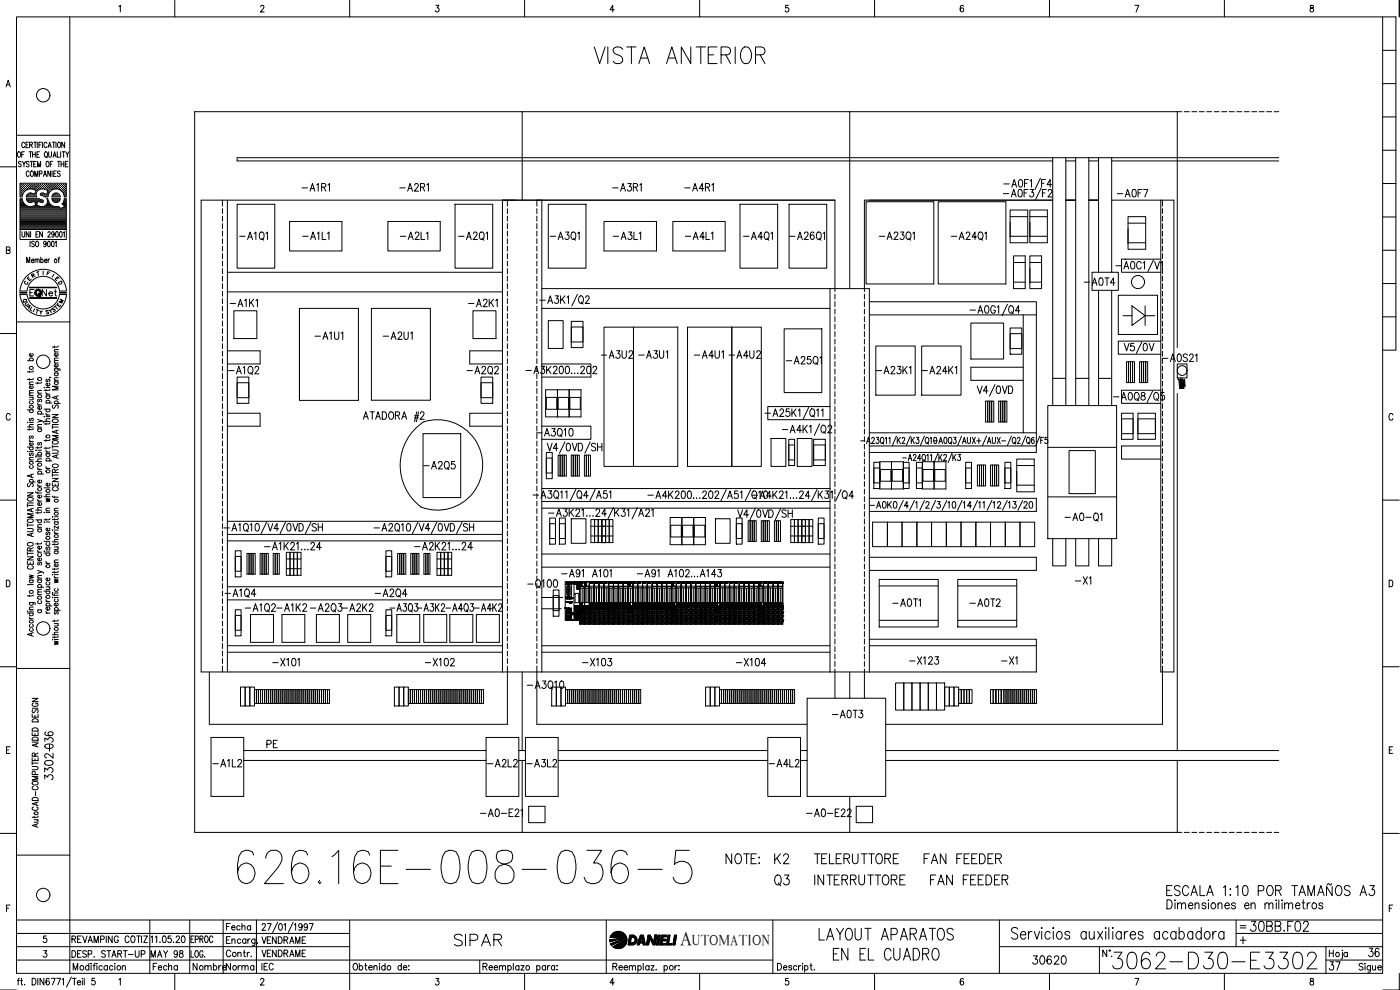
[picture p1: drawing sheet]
<svg xmlns="http://www.w3.org/2000/svg" width="420mm" height="297mm" viewBox="0 0 420 297" stroke-linecap="round" stroke-linejoin="round" font-family="sans-serif">
<defs><g id="words">
<text font-size="15" x="70.2" y="266.3">626.16E-008-036-5</text>
<text font-size="9.3" x="177.1" y="20.5">VISTA ANTERIOR</text>
<text font-size="8.8" x="332.7" y="291.7">3062-D30-E3302</text>
<g font-size="7.1">
<text x="135.1" y="285">SIPAR</text>
<text x="244.5" y="283.3">LAYOUT APARATOS</text>
<text x="248.7" y="289.3">EN EL CUADRO</text>
</g>
<g font-size="6.6">
<text x="231.4" y="267.1">Q3 INTERRUTTORE FAN FEEDER</text>
<text x="373.9" y="280.8">30BB.F02</text>
</g>
<g font-size="6.2">
<text x="66.3" y="180.6">-A1Q4</text>
<text x="111.5" y="180.6">-A2Q4</text>
<text x="216.6" y="260.3">NOTE:</text>
<text x="231.4" y="260.3">K2 TELERUTTORE FAN FEEDER</text>
<text x="308.7" y="290.7">30620</text>
<text x="397.6" y="292.5">37</text>
</g>
<text font-size="5.9" x="204.1" y="283.5">A</text>
<g font-size="5.7">
<text x="70.6" y="73.4">-A1Q1</text>
<text x="136.5" y="73.4">-A2Q1</text>
<text x="164" y="73.4">-A3Q1</text>
<text x="221.9" y="73.4">-A4Q1</text>
<text x="235.7" y="73.4">-A26Q1</text>
<text x="262.5" y="73.4">-A23Q1</text>
<text x="284.3" y="73.4">-A24Q1</text>
<text x="67.4" y="113.6">-A1Q2</text>
<text x="139" y="113.6">-A2Q2</text>
<text x="234.6" y="110.8">-A25Q1</text>
<text x="159.8" y="132.3">-A3Q10</text>
<text x="125.9" y="142.2">-A2Q5</text>
<text x="318.6" y="157.7">-A0-Q1</text>
<text x="157" y="177.8">-Q100</text>
<text x="72.3" y="184.9">-A1Q2</text>
<text x="92.1" y="184.9">-A2Q3</text>
<text x="115.7" y="184.9">-A3Q3</text>
<text x="126.3" y="201.1">-X102</text>
<text x="173.6" y="201.1">-X103</text>
<text x="219.8" y="201.1">-X104</text>
<text x="157" y="208.1">-A3Q10</text>
<text x="16.9" y="225.8" transform="rotate(-90 16.9 225.8)">036</text>
<text x="62.8" y="231.4">-A1L2</text>
<text x="145" y="231.4">-A2L2</text>
<text x="157" y="231.4">-A3L2</text>
<text x="229.7" y="231.4">-A4L2</text>
<text x="16.9" y="235.3" transform="rotate(-90 16.9 235.3)">3302-</text>
<text x="409.6" y="288.2">36</text>
</g>
<g font-size="5.3">
<text x="89.3" y="58.6">-A1R1</text>
<text x="118.9" y="58.6">-A2R1</text>
<text x="182.7" y="58.6">-A3R1</text>
<text x="204.3" y="58.6">-A4R1</text>
<text x="334.1" y="60.3">-A0F7</text>
<text x="89.6" y="73">-A1L1</text>
<text x="118.9" y="73">-A2L1</text>
<text x="182.7" y="73">-A3L1</text>
<text x="204.3" y="73">-A4L1</text>
<text x="324.2" y="86.8">-A0T4</text>
<text x="67.7" y="93.1">-A1K1</text>
<text x="139.3" y="93.1">-A2K1</text>
<text x="93.1" y="103">-A1U1</text>
<text x="113.9" y="103">-A2U1</text>
<text x="179.2" y="108.7">-A3U2</text>
<text x="190.5" y="108.7">-A3U1</text>
<text x="207.1" y="108.7">-A4U1</text>
<text x="217.7" y="108.7">-A4U2</text>
<text x="261.8" y="113.2">-A23K1</text>
<text x="275.5" y="113.2">-A24K1</text>
<text x="347.5" y="109.7">-A0S21</text>
<text x="321.4" y="176.4">-X1</text>
<text x="81.8" y="184.5">-A1K2</text>
<text x="101.2" y="184.5">-A2K2</text>
<text x="123.8" y="184.5">-A3K2</text>
<text x="141.1" y="184.5">-A4K2</text>
<text x="266.7" y="183.1">-A0T1</text>
<text x="290" y="183.1">-A0T2</text>
<text x="271.6" y="200.4">-X123</text>
<text x="299.5" y="200.4">-X1</text>
<text x="248.7" y="216.6">-A0T3</text>
<text x="79" y="225.4">PE</text>
<text x="142.9" y="246.2">-A0-E21</text>
<text x="240.9" y="246.2">-A0-E22</text>
<text x="44.1" y="288.6">MAY 98</text>
<text x="56.8" y="292.5">Nombre</text>
<text x="66.7" y="292.5">Norma</text>
</g>
<g font-size="4.9">
<text x="11.3" y="90">Net</text>
<text x="66.7" y="280.1">Fecha</text>
<text x="56.1" y="284">EPROC</text>
<text x="77.3" y="288.2">VENDRAME</text>
<text x="77.3" y="292.1">IEC</text>
</g>
<text font-size="4.4" x="207.8" y="283.5">UTOMATION</text>
<g font-size="4">
<text x="7.1" y="85.4">E</text>
<text x="16.2" y="86.4">D</text>
<text x="5.6" y="92.1">Q</text>
<text x="6.3" y="92.8">U</text>
<text x="6.7" y="93.8">A</text>
<text x="10.6" y="95.6">Y</text>
<text x="14.5" y="94.5">S</text>
<text x="16.6" y="92.1">M</text>
</g>
<g font-size="3.5">
<text x="12.7" y="83.6">F</text>
<text x="6" y="86.4">C</text>
<text x="371.1" y="279.8">=</text>
</g>
</g></defs>
<!-- layer: DCA_A3E2|CART -->
<g fill="none" stroke="#000" stroke-width=".3">
<path d="M5 5.1h410v286.9h-410zM21 5.1v286.9M35.7 2l.4-.4v2M52.5 .1v5M78.2 2.1l.3-.5 .5 .1 .2 .3-.2 .7-.9 .9h1.2M104.9 .1v5M130.8 1.6h.9l-.5 .8a.6 .6 0 0 1 .5 .9 .6 .6 0 0 1-1.1-.1M157.4 .1v5M184.3 2.9h-1.2l.8-1.3v2M210 .1v5M236.6 1.6h-.8l-.1 .8a.63 .63 0 0 1 .9 .1 .63 .63 0 0 1-.1 .9 .63 .63 0 0 1-.9-.2M262.5 .1v5"/>
<path d="M289.1 1.9l-.4-.3a1.12 1.12 0 0 0 .1 2 .56 .56 0 0 0 .5-.6 .56 .56 0 0 0-.5-.5 .56 .56 0 0 0-.6 .4M315 .1v5M340.6 1.6h1.2l-.8 2M367.5 .1v5M393.3 1.7v.6a.73 .73 0 0 1 .8 .4 .73 .73 0 0 1-.2 .9 .64 .64 0 0 1-.8-.7 .64 .64 0 0 1 .9-.5l.1-.7zM415 5.1h3.9v100h-3.9M415 15.1h3.9M419.9 .1v5M1.8 26.1l.7-2 .6 2M2.1 25.4h.8M415 35.1h3.9M415 25.1h3.9"/>
<path d="M0 50.1h5M5 40.6h16M5.5 45.6l.1-.1a.86 .86 0 0 1 .6 .9 .86 .86 0 0 1-.6 .8 1.2 1.2 0 0 1-.1-1.6zM6.1 56.9h.1M6.1 56.3h.1M6.1 55.7h.1M6.1 57.6h.1M6.1 58.2h.1M6.1 58.8h.1M6.1 59.8h.4M6.3 57.2h.2M6.3 56.6h.2"/>
<path d="M6.3 56h.2M6.3 55.3h.2M6.3 57.9h.2M6.3 58.5h.2M6.3 48.7a.41 .41 0 0 0-.6-.2 .41 .41 0 0 0 .1 .6l.3 .2a.43 .43 0 0 1 .1 .7 .43 .43 0 0 1-.7-.2M6.4 55.2v.2M6.4 55.9v.1M6.4 56.5v.2M6.4 57.1v.2M6.4 57.8v.1M6.4 58.4v.2M6.5 46.3h.5"/>
<path d="M6.6 59.6h-.6v9.3h13.9v-9.3h-.6M6.6 56.3h.2M6.6 57.6h.2M6.7 59.6l.1 .7M6.7 56.8l.1 .1M6.7 55.6l.1 .1M6.7 58.1v.1M6.7 56.2v.1M6.7 57.5v.1M6.7 48.4l.5 .8 .5-.8M6.9 57.2h.2M6.9 56.6h.2"/>
<path d="M6.9 56h.2M6.9 55.3h.2M7 55.2v.2M7 55.9v.1M7 56.5v.2M7 57.1v.2M7.2 49.2v.9M7.3 56.9h.1M7.3 56.3h.1M7.3 55.7h.1M7.3 45.5h-.8v1.7M7.3 55.6v.1"/>
<path d="M7.3 56.2v.1M7.3 56.8v.2M7.4 43l-.3-.3a.86 .86 0 0 0-.6 .8 .86 .86 0 0 0 .6 .8l.3-.4M7.6 56.6h.1M7.6 56h.1M7.6 55.3h.1M7.7 55.2v.2M7.7 55.9v.1M7.7 56.5v.2M7.8 43.5h.5M7.9 59.6h3.7M7.9 59.6l.1 .3"/>
<path d="M7.9 56.9h.1M7.9 56.3h.1M8 55.6v.1M8 56.2v.1M8 56.8v.1M8 59.9l.7 .8M8 59.8h3.6M8 58.8h.1M8.2 56.6h.2M8.2 56h.2M8.2 55.3h.2M8.2 58.5h.2"/>
<path d="M8.3 55.2v.2M8.3 55.9v.1M8.3 56.5v.2M8.3 58.4v.2M8.6 42.7h-.8v1.6h.8M8.6 56.3h.1M8.6 55.7h.1M8.6 58.8h.1M8.6 58.2h.1M8.6 55.6v.1M8.6 56.2v.1M8.6 58.7v.2"/>
<path d="M8.7 48.7l-.3-.3-.5 .3 .1 .4 .7 .5-.3 .5-.5-.3M8.7 45.5h.8M8.8 51.7a.47 .47 0 0 0-.6-.4 .47 .47 0 0 0-.3 .6v.4a.47 .47 0 0 0 .3 .6 .47 .47 0 0 0 .6-.3M8.8 56.6h.2M8.8 56h.2M8.8 55.3h.2M8.8 58.5h.2M8.9 43.5l.7-.1v-.7h-.7v1.6M8.9 55.2v.2M8.9 55.9v.1M8.9 56.5v.1M8.9 58.4v.2"/>
<path d="M9.1 48.4h.8M9.1 45.5v1.7M9.2 56.3h.1M9.2 55.7h.1M9.2 58.2h.1M9.2 58.8h.1M9.2 55.6v.1M9.2 56.2v.1M9.2 58.1v.1M9.2 58.7v.2M9.3 43.5l.4 .8M9.4 51.3a.86 .86 0 0 1 .7 .8 .86 .86 0 0 1-.7 .8 1.14 1.14 0 0 1 0-1.6z"/>
<path d="M9.5 58h-.8M9.5 58l.9 .3 .4-1.2-.9-.3a2.51 2.51 0 0 0-3.2 2.3M9.5 48.4v1.7M9.5 56.6h.2M9.5 56h.2M9.5 55.3h.2M9.5 58.5h.2M9.6 55.2v.2M9.6 55.9v.1M9.6 56.5v.1M9.6 58.4v.2M9.8 46.3h.8"/>
<path d="M9.8 45.5v1.7M9.8 56.3h.1M9.8 58.8h.1M9.9 58.2h.1M9.9 55.6v.1M9.9 56.2v.1M9.9 58.7v.2M10.1 42.7h.9M10.1 49.2h.5M10.1 56.6h.2M10.1 56h.2M10.1 55.3h.2"/>
<path d="M10.1 58.5h.2M10.2 55.2v.2M10.2 55.9v.1M10.2 56.5v.2M10.2 58.4v.2M10.4 52.9v-1.6l.5 1.6 .4-1.6v1.6M10.5 56.9h.1M10.5 56.3h.1M10.5 55.7h.1M10.5 58.8h.1M10.5 55.6v.1M10.5 56.2v.1"/>
<path d="M10.5 56.8v.1M10.5 58.7v.2M10.5 42.7v1.6M10.6 58.2h.1M10.6 45.5v1.7M10.8 56.6h.1M10.8 56h.1M10.8 55.3h.1M10.8 55.2v.2M10.8 55.9v.1M10.8 56.5v.2M10.9 48.4h-.8v1.7h.8"/>
<path d="M10.9 57.2h.1M11.1 46.3h.5M11.1 56.3h.1M11.1 56.8l.1 .1M11.1 55.6l.1 .1M11.1 56.2v.1M11.2 42.7v1.6M11.3 50.1v-1.7l.4 1.7 .5-1.7v1.7M11.4 56.6h.2M11.4 56h.2M11.4 55.3h.2M11.5 55.2v.2"/>
<path d="M11.5 55.9v.1M11.5 56.5v.2M11.5 57.1a1.46 1.46 0 0 0-.4 2h-3.2l.2-.7 .6-.4M11.6 59.6l.2 .1M11.7 43.5h.4M11.7 56.3h.2M11.7 55.7h.2M11.8 55.6v.1M11.8 56.2v.1M11.8 59.7l1.1 .4 .1 .5-.3 .1M11.8 52.1h.7v-.7l-.7-.1v1.6M11.9 45.5h-.8v1.7h.8"/>
<path d="M12 56.6h.2M12 56h.2M12 55.3h.2M12.1 55.2v.2M12.1 55.9v.1M12.1 56.5v.2M12.2 58.5l1 .4M12.4 56.3h.1M12.4 55.6l.1 .1M12.4 58.1l.1 .1M12.4 56.2v.1M12.4 42.7h-.7v1.6"/>
<path d="M12.7 56.6h.1M12.7 56h.1M12.7 55.3h.1M12.7 58.5h.1M12.7 42.7v1.6M12.7 55.2v.2M12.7 55.9v.1M12.7 56.5v.1M12.7 58.4v.2M13 56.3h.1M13 55.7h.1M13 58.2h.1"/>
<path d="M13 52.9l.5-1.6 .5 1.6M13 55.6v.1M13 56.2v.1M13 58.1v.1M13.1 58l-.3-.1a.42 .42 0 0 0-.6 .1 .42 .42 0 0 0 0 .5M13.2 52.4h.6M13.3 56.6h.2M13.3 56h.2M13.3 55.3h.2M13.3 58.5h.2M13.4 55.2v.2M13.4 55.9v.1"/>
<path d="M13.4 56.5v.2M13.4 58.4v.2M13.5 56.8l.9 .3-.4 1.2-.9-.3M13.5 56.8l-1.1-.1-.9 .3M13.5 45.6l.2-.1a.86 .86 0 0 1 .6 .9 .86 .86 0 0 1-.6 .8 1.09 1.09 0 0 1-.2-1.6zM13.6 56.3h.2M13.6 58.8h.2M13.7 55.6l.1 .1M13.7 56.2v.1M13.7 58.7v.2M13.8 46.9l.4 .5M13.9 56.6h.2"/>
<path d="M13.9 56h.2M13.9 55.3h.2M13.9 58.5h.2M14 48.5l.1-.1a.86 .86 0 0 1 .7 .8 .86 .86 0 0 1-.7 .9 1.2 1.2 0 0 1-.1-1.6zM14 55.2v.2M14 55.9v.1M14 56.5v.2M14 58.4v.2M14.1 59.6h.2M14.1 59.6a1.69 1.69 0 0 1-.4 1.9 1.69 1.69 0 0 1-1.9 .4M14.1 43a.47 .47 0 0 0-.6-.3 .47 .47 0 0 0-.3 .6v.4a.47 .47 0 0 0 .3 .6 .47 .47 0 0 0 .6-.4M14.3 58.8h.1"/>
<path d="M14.3 56.9h.1M14.3 56.3h.1M14.3 55.7h.1M14.3 58.2h.1M14.3 55.6v.1M14.3 56.2v.1M14.3 56.8v.2M14.3 58.1v.1M14.4 59.6l.1 .7M14.4 57.6h.1M14.4 44.3l.5-1.6 .5 1.6M14.6 57.2h.1"/>
<path d="M14.6 56.6h.1M14.6 56h.1M14.6 55.3h.1M14.6 45.5v1.4l.3 .3 .6-.5v-1.2M14.6 43.8h.6M14.6 57.8v.1M14.6 55.2v.2M14.6 55.9v.1M14.6 56.5v.2M14.6 57.1v.2M14.9 56.3h.1M14.9 56.8l.1 .1"/>
<path d="M14.9 55.6l.1 .1M14.9 56.2v.1M15 57.5a2.47 2.47 0 0 1 2.7-.7 2.47 2.47 0 0 1 1.6 2.3h.6v-4.1h-13.9v4.1h.6M15.1 49.2h.4M15.1 57.5l-.7 1.6h-.8l-.4-.2M15.2 51.3v1.6l-.8-1.6v1.6M15.2 56.6h.2M15.2 56h.2M15.2 55.3h.2M15.3 55.2v.2M15.3 55.9v.1M15.3 56.5v.2"/>
<path d="M15.5 56.3h.2M15.5 55.7h.2M15.6 59.6h2.5M15.6 55.6v.1M15.6 56.2v.1M15.6 56.8l-.1 .1M15.6 59.6l.1 .3M15.6 51.3v1.6M15.7 59.9l.3 .5M15.7 59.8h2.2M15.7 42.7h.9M15.8 48.4h-.7v1.7"/>
<path d="M15.8 56.6h.2M15.8 56h.2M15.8 55.3h.2M15.9 47.2l.5-1.7 .4 1.7M15.9 55.2v.2M15.9 55.9v.1M15.9 56.5v.2M16 58.3l-.4 .8h2.5a1.23 1.23 0 0 0-.9-1.1 1.23 1.23 0 0 0-1.3 .3M16 58.5l-.1 .1M16.1 46.6h.6M16.1 42.7v1.6M16.1 52.1h.5"/>
<path d="M16.2 56.3h.1M16.2 58.8h.1M16.2 55.6l.1 .1M16.2 56.2v.1M16.2 58.2h.1M16.2 58.7v.2M16.3 58.2h.1M16.5 56.6h.1M16.5 56h.1M16.5 55.3h.1M16.5 58.5h.1M16.6 55.2v.2"/>
<path d="M16.6 55.9v.1M16.6 56.5v.1M16.6 58.4v.2M16.8 42.7v1.6M16.8 56.3h.1M16.8 55.7h.1M16.8 58.2h.1M16.8 58.8h.1M16.8 55.6v.1M16.8 56.2v.1M16.8 58.1v.1M16.8 58.7v.2"/>
<path d="M16.9 51.3h-.8v1.6h.8M17.1 56.6h.2M17.1 56h.2M17.1 55.3h.2M17.1 58.5h.2M17.2 45.5v1.7h.7M17.2 55.2v.2M17.2 55.9v.1M17.2 56.5v.1M17.2 58.4v.2M17.3 48.4h.8M17.4 56.3h.2"/>
<path d="M17.4 55.7h.2M17.4 58.8h.2M17.5 42.7h.1a.86 .86 0 0 1 .6 .8 .86 .86 0 0 1-.6 .8 1.2 1.2 0 0 1-.1-1.6zM17.5 55.6v.1M17.5 56.2v.1M17.5 58.7v.2M17.7 48.4v1.7M17.7 56.6h.2M17.7 56h.2M17.7 55.3h.2M17.8 55.2v.2M17.8 55.9v.1"/>
<path d="M17.8 56.5v.2M18 59.9l-.9 .8h-.6l-.6-.3M18.1 59.6l-.1 .3M18.1 51.5l-.6-.2-.3 .2 .1 .3a.7 .7 0 0 1 .6 1.1h-.4l-.3-.2M18.1 56.3h.1M18.1 56.8l.1 .1M18.1 55.6l.1 .1M18.1 56.2v.1M18.2 45.5v1.7M18.3 49.2h.8M18.3 48.4v1.7M18.4 56.6h.1"/>
<path d="M18.4 56h.1M18.4 55.3h.1M18.5 57.1v.1M18.5 55.2v.2M18.5 55.9v.1M18.5 56.5v.2M18.7 45.5h.8M18.7 56.9h.1M18.7 56.3h.1M18.7 55.7h.1M18.8 57.5v.1M18.8 55.6v.1"/>
<path d="M18.8 56.2v.1M18.8 56.8v.2M19 57.2h.2M19 56.6h.2M19 56h.2M19 55.3h.2M19 57.9h.2M19.1 45.5v1.7M19.1 55.2v.2M19.1 55.9v.1M19.1 56.5v.2M19.1 57.1v.2"/>
<path d="M19.1 57.8v.1M19.1 48.4v1.7M19.3 59.6l-.2 .7M19.3 56.3h.2M19.3 57.6h.2M19.3 58.8h.2M19.4 42.7v1.6l-.9-1.6v1.6M19.4 56.8l.1 .1M19.4 55.6l.1 .1M19.4 58.1l.1 .1M19.4 56.2v.1M19.4 57.5v.1"/>
<path d="M19.4 58.7v.2M19.4 59.8h.4M19.6 49.2h.5M19.6 57.2h.2M19.6 56.6h.2M19.6 56h.2M19.6 55.3h.2M19.6 57.9h.2M19.6 58.5h.2M19.7 45.5l.5 .8 .5-.8M19.7 55.2v.2M19.7 55.9v.1"/>
<path d="M19.7 56.5v.2M19.7 57.1v.2M19.7 57.8v.1M19.7 58.4v.2M20.2 46.3v.9M20.4 48.4h-.8v1.7h.8M415 55.1h3.9M415 45.1h3.9M1.9 75l1-.1v-.7l-1-.1v2l1.1-.2v-.7l-.4-.2M6 68.9v3h13.9v-3M6.1 64.5h13.7M6.1 64.2h13.7"/>
<path d="M6.1 63.9h13.7M6.1 63.6h13.7M6.1 63.3h13.7M6.1 62.9h13.7M6.1 62.6h12.1M6.1 62.3h11.7M6.1 62h2.3M6.1 61.7h1.6M6.1 61.4h1.2M6.1 61h1M6.1 60.7h.8M6.1 60.4h.6"/>
<path d="M6.1 60.1h.5M6.1 64.8h13.7M6.1 65.2h13.7M6.1 65.5h13.7M6.1 65.8h13.7M6.1 66.1h13.7M6.1 66.4h13.7M6.1 66.7h13.7M6.1 67.1h13.7M6.1 67.4h13.7M6.1 67.7h13.7M6.1 68h13.7"/>
<path d="M6.1 68.4h13.7M6.1 68.7h13.7M6.6 69.5v1.4l.3 .2 .5-.2v-1.4M6.8 60.4l.4 .6a2.47 2.47 0 0 0 2.7 .9l.8-.3-.3-1.2-1.1 .4-.6-.1M8 78.8v-1.6l.5 1.6 .4-1.6v1.6M8.1 60.1h4.5M8.4 60.4h1.7M8.7 69.5v1.6l-.8-1.6v1.6M9 72.4v1.6M9.2 69.5v1.6M9.4 78.2h.7l-.1-.4a.5 .5 0 0 0-.6 .5 .5 .5 0 0 0 .6 .5l.1-.2M9.8 62h2.1"/>
<path d="M10.3 72.6l-.3-.2-.5 .2 .1 .4 .6 .3v.6l-.4 .1-.3-.2M10.5 78l.3-.3 .3 .1v1M10.5 77.7v1.1M10.5 60.4h.7M10.6 60.7h.5M10.7 61h.3M10.7 61.7h.3M10.8 61.4h.2M10.8 70.3h.5M10.9 72.5l.1-.1a.86 .86 0 0 1 .6 .8 .86 .86 0 0 1-.6 .8 1.2 1.2 0 0 1-.1-1.5zM11.1 78l.3-.3 .3 .1 .1 1M11.6 69.5h-.8v1.6h.8"/>
<path d="M11.6 60.4h1.4M12.2 78l.2-.2a.46 .46 0 0 1 .6 .5 .46 .46 0 0 1-.8 .3M12.2 77.2v1.6M12.7 60.8l-1.4-.4-.3 1.2 .8 .2M12.7 69.5v1.6l-.8-1.6v1.6M13.3 62h2.8M13.4 78.2h.7l-.1-.4a.46 .46 0 0 0-.6 .5 .46 .46 0 0 0 .7 .3M13.8 61.7h1.6M13.8 72.9l-.1 .4a.42 .42 0 0 1-.6-.5 .42 .42 0 0 1 .7-.2v1.1l-.3 .3-.4-.2M14.1 61.4h.9M14.2 61h.6M14.4 60.7h.2"/>
<path d="M14.4 60.4h.1M14.4 69.9l.1-.3 .4-.1 .2 .5-.8 1.1h.9M14.4 72.5l.2-.1a.96 .96 0 0 1 0 1.6l-.3-.3zM14.4 77.7v1.1M14.5 60.4l.6 .8M14.9 77.7l-.3 .1-.2 .4M15 61.2a3.1 3.1 0 0 0 2.6 .8l.7 .6 1-.6M15.6 72.5l.2-.1a.96 .96 0 0 1 0 1.6l-.3-.3zM15.8 60.1h2M16.1 60.4h1.4M16.3 70l-.2 .4a.42 .42 0 0 1-.6-.4 .42 .42 0 0 1 .7-.2v1.1l-.3 .2-.4-.2M16.6 72.7l.3-.3v1.6"/>
<path d="M16.8 69.6l.2-.1a.96 .96 0 0 1 0 1.6l-.3-.2zM17.4 77.7h.5M17.9 77.2h-.2l-.1 1.6M18 69.6l.2-.1a.96 .96 0 0 1 0 1.6l-.3-.2zM18.4 62.6h1.4M18.6 61.2l.8 .7M18.9 61h.9M18.9 62.3h.9M18.9 61.4h.9M19 69.8l.3-.3v1.6M19 60.7h.8M19.2 60.4l-.6 .8"/>
<path d="M19.2 61.7h.6M19.2 60.4h.6M19.3 60.1h.5M19.5 62h.3M415 75.1h3.9M415 65.1h3.9M5 96.6h16M6 87.3a7 7 0 0 1 7-6.5 7 7 0 0 1 7 6.5M6 88.3a7 7 0 0 0 7 6.5 7 7 0 0 0 7-6.5M8.1 87.3a4.9 4.9 0 0 1 4.9-4.4 4.9 4.9 0 0 1 4.8 4.4M8.1 88.3a4.9 4.9 0 0 0 4.9 4.4 4.9 4.9 0 0 0 4.8-4.4M8.9 86.2h8.1v.1h-8.1"/>
<path d="M8.9 89.3h8.1v.2h-8.1zM9 86.3h7.9M9 89.4h7.9M10.2 86.9h-1.2v1.9M11.6 81.5l-.6 .2M415 95.1h3.9M415 85.1h3.9M0 100.1h5M8.2 108.2h1.8M8.8 111.3v.5M8.8 113.6v.5M8.8 119.2h1.2"/>
<path d="M8.8 118.6h1.2M8.8 115.4h1.2M9.1 108.2a.55 .55 0 0 1 .2-.9 .55 .55 0 0 1 .7 .7l-.3 .2M9.7 119.2l.3 .3-.1 .4-1.1 .1M9.7 115.8l.2 .1a.52 .52 0 0 1-.5 .7 .52 .52 0 0 1-.4-.7l.3-.1v.8M9.7 106.1a.48 .48 0 0 1 .1 .7 .48 .48 0 0 1-.7 0 .48 .48 0 0 1-.1-.6l.3-.1v.8M10 117.9l-1.1 .1-.1 .3 .3 .3M10 117.2h-1.1l-.1 .3 .3 .4M10 114.6l-1.1 .1-.1 .3 .3 .4M10 113.5l-.3 .4h-1.5M10 111.2l-.1 .3-1.7 .1M11.3 114.7v.5"/>
<path d="M11.3 118h1.2M11.6 119.8l-.3 .3 .3 .5 .4-.8h.4l.1 .5-.3 .3M12.5 117.2h-1.1l-.1 .4 .3 .4M12.5 114.6l-.4 .4h-1.4M13.2 116.3h.2zM13.8 117.7l.1 .4 .4 .2M13.8 116.9v.4M13.8 118.8h1.2M13.8 118.3h1.2M13.8 116.3h1.2M14.1 118.8l-.2 .1a.53 .53 0 0 0 .5 .7 .53 .53 0 0 0 .5-.7l-.2-.1M14.1 113.8l-.3 .2 .3 .5 .4-.7h.4l.1 .4-.3 .3"/>
<path d="M14.7 115l.2 .1a.52 .52 0 0 1-.5 .7 .52 .52 0 0 1-.4-.8h.3v.8M14.9 113.2v.2v-.2l.4 .2M15 116.8l-.1 .3h-1.7M16.3 110.6l1.6 .1 .1 .5M16.3 103.8v.5M16.3 114.5h1.2M16.3 114.1h1.2M16.3 111.9h1.2M16.3 108.9h1.2M16.3 105.6h1.2M16.6 114.5l-.2 .2a.53 .53 0 0 0 .5 .7 .53 .53 0 0 0 .5-.7l-.2-.2M16.6 111.9l-.2 .2a.51 .51 0 0 0 .6 .7 .51 .51 0 0 0 .2-.9"/>
<path d="M16.6 110.6l-.2 .2a.53 .53 0 0 0 .5 .7 .53 .53 0 0 0 .5-.7l-.2-.2M16.9 118.9v.7M17.2 109.3a.48 .48 0 0 1 0 .7 .48 .48 0 0 1-.6 .1 .48 .48 0 0 1-.1-.7l.3-.1v.8M17.2 106l.2 .2a.52 .52 0 0 1-.5 .7 .52 .52 0 0 1-.4-.8l.3-.1v.9M17.5 118.7l-1.8 .6 1.8 .5M17.5 115.9h-1.8l1.8 .5-1.8 .6h1.8M17.5 113.3l-1.1 .1-.1 .3 .3 .4M17.5 108.1l-1.1 .1-.1 .4 .3 .3M17.5 107.4l-1.1 .1-.1 .3 .3 .3M17.5 104.9h-1.1l-.1 .4 .3 .3M17.5 103.8l-.4 .3h-1.4M3 124.5a.61 .61 0 0 0-.7-.4 .61 .61 0 0 0-.4 .7v.5a.61 .61 0 0 0 .4 .7 .61 .61 0 0 0 .7-.4"/>
<path d="M8.2 135.5h.2zM8.2 126.7h.2zM8.2 128.1h1.8M8.2 134.1h1.8M8.2 123h1.8M8.8 131.9l.1 .3 .4 .2M8.8 128.6v.5M8.8 138h1.2M8.8 135.5h1.2M8.8 132.4h1.2M8.8 126.7h1.2M9.1 139.7l-.2 .2a.53 .53 0 0 0 .5 .6 .53 .53 0 0 0 .5-.6l-.2-.2"/>
<path d="M9.1 135.9l-.3 .3 .1 .4h.3l.3-.6 .2-.1 .3 .3-.3 .5M9.1 134.1l-.2 .2a.51 .51 0 0 0 .6 .7 .51 .51 0 0 0 .2-.9M9.1 130.8l-.3 .2 .1 .5h.3l.3-.6 .2-.1 .3 .2-.3 .6M9.1 125.5l-.3 .3 .3 .5 .4-.7h.4l.1 .4-.3 .3M9.1 123l-.2 .1a.51 .51 0 0 0 .6 .7 .51 .51 0 0 0 .2-.8M9.1 120.4a.55 .55 0 0 0 .2 .9 .55 .55 0 0 0 .7-.7l-.3-.2M9.7 132.9l.2 .1a.52 .52 0 0 1-.5 .7 .52 .52 0 0 1-.4-.8h.3v.8M10 137.2l-1.1 .1-.1 .4 .3 .3M10 128.6l-.3 .3h-1.5M10 127.4l-1.1 .1-.1 .3 .3 .3M10.7 137.1h.2zM10.7 135.1h.2z"/>
<path d="M10.7 138.5h1.8M10.7 136.6h1.8M11.3 125.8l1.2 .5-1.2 .4M11.3 120.9l.1 .4 .4 .2M11.3 134.1v.5M11.3 137.1h1.2M11.3 135.1h1.2M11.3 128.7h1.2M11.3 128.2h1.2M11.3 124.2h1.8M11.3 121.5h1.2M11.6 136.6a.51 .51 0 0 1-.1-.8 .51 .51 0 0 1 .8 0 .51 .51 0 0 1-.1 .8"/>
<path d="M11.6 132.7l-.3 .3 .1 .5h.3l.3-.7 .2-.1 .3 .3-.3 .5M11.6 128.7a.49 .49 0 0 0-.1 .7 .49 .49 0 0 0 .7 0 .49 .49 0 0 0 0-.7M11.6 124.2a.51 .51 0 0 1-.1-.7 .51 .51 0 0 1 .8 0 .51 .51 0 0 1-.1 .7M12.2 121.9a.5 .5 0 0 1 .1 .8 .5 .5 0 0 1-.7 0 .5 .5 0 0 1 0-.8h.2v.9M12.5 137.7l-1.1 .1-.1 .3 .3 .4M12.5 134l-.4 .4h-1.4M12.5 127.4h-1.1l-.1 .4 .3 .4M12.5 126.3l.5 .2 .1 .3M13.2 125h.2zM13.2 126.4h1.8M13.2 122.8h1.8M13.8 140l.1 .3 .4 .2"/>
<path d="M13.8 135.1l.1 .3 .4 .2M13.8 123.9l.1 .4 .4 .2M13.8 126.9v.5M13.8 131.9v.5M13.8 134.2v.5M13.8 138.3h1.8M13.8 136.1h1.2M13.8 135.6h1.2M13.8 125h1.2M13.8 124.5h1.2M13.8 120.9h1.8M14.1 138.3l-.2-.1a.52 .52 0 0 1 .5-.8 .52 .52 0 0 1 .3 .9"/>
<path d="M14.1 136.1l-.2 .2a.52 .52 0 0 0 .5 .7 .52 .52 0 0 0 .3-.9M14.1 122.8l-.2 .1a.51 .51 0 0 0 .6 .7 .51 .51 0 0 0 .2-.8M14.1 120.9l-.2-.1a.52 .52 0 0 1 .5-.7 .52 .52 0 0 1 .3 .8M15 134.1l-.1 .3-1.7 .1M15 131.8l-.4 .4h-1.4M15 126.8l-.4 .4h-1.4M15 125.6l-1.1 .1-.1 .4 .3 .3M15.7 135h1.3l.5 .5-.1 .3-.4 .2h-1.3M15.7 124.4h1.8l-1.8 .9h1.8M15.7 128.1h1.8M15.7 127.6v1M15.7 133.5v1"/>
<path d="M15.7 134h1.8M15.7 127.4h1.8M15.8 139.5a.88 .88 0 0 1 1-.3 .88 .88 0 0 1 .6 .8 .88 .88 0 0 1-1 .4 .88 .88 0 0 1-.6-.9zM15.8 132.4a.88 .88 0 0 1 1-.3 .88 .88 0 0 1 .6 .9 .88 .88 0 0 1-1 .3 .88 .88 0 0 1-.6-.9zM15.8 126a.89 .89 0 0 1 1-.3 .89 .89 0 0 1 .6 .8 .88 .88 0 0 1-1 .4 .88 .88 0 0 1-.6-.9zM16 121.5l-.3 .4 .3 .6 .4-.1 .3-.7h.7l.1 .5-.3 .3M16.3 121.1h1.8M16.6 121.1l-.2-.1a.53 .53 0 0 1 .5-.7 .53 .53 0 0 1 .5 .7l-.2 .1M16.9 129.2v.7M16.9 136.6v.7M17.5 136.4l-1.8 .6 1.8 .5M17.5 130.7h-1.8l1.8 .5-1.8 .6h1.8"/>
<path d="M17.5 129l-1.8 .6 1.8 .5M418 124.5a.61 .61 0 0 0-.7-.4 .61 .61 0 0 0-.4 .7v.5a.61 .61 0 0 0 .4 .7 .61 .61 0 0 0 .7-.4M0 150.1h5M8.2 158.6h1.3l.5 .4-.1 .3-.4 .2h-1.3M8.2 147.9h1.8l-1.8 .9h1.8M8.2 151.2v.9M8.2 157v1M8.2 157.6h1.8M8.2 151.6h1.8M8.2 150.9h1.8M8.3 155.9a.89 .89 0 0 1 1-.3 .89 .89 0 0 1 .6 .9 .88 .88 0 0 1-1 .3 .88 .88 0 0 1-.6-.9zM8.3 149.5a.88 .88 0 0 1 1-.3 .88 .88 0 0 1 .6 .9 .88 .88 0 0 1-1 .3 .88 .88 0 0 1-.6-.9z"/>
<path d="M8.5 145.1l-.3 .3 .3 .6 .4-.1 .2-.6a.48 .48 0 0 1 .8-.2 .48 .48 0 0 1 0 .8l-.2 .1M8.8 144.6h1.8M9.1 144.6a.55 .55 0 0 1 .2-.9 .55 .55 0 0 1 .7 .7l-.3 .2M9.4 142.4v.8M9.4 152.7v.7M10 159.9l-1.8 .6 1.8 .5M10 154.2h-1.8l1.8 .5-1.8 .6h1.8M10 152.5l-1.8 .6 1.8 .5M10 142.2l-1.8 .6 1.8 .5M10.7 147.5l.3 .4h1.5M10.7 156h1.8M10.7 153.1h1.8"/>
<path d="M11.3 149.8l.1 .3 .4 .3M11.3 145.3l.1 .4 .4 .2M11.3 140.2l.1 .4 .4 .2M11.3 147.6v.5M11.3 153.6v.5M11.3 158.7h1.2M11.3 158.2h1.2M11.3 150.4h1.2M11.3 145.9h1.2M11.3 142.2h1.8M11.3 140.8h1.2M11.6 158.7a.51 .51 0 0 0-.1 .8 .51 .51 0 0 0 .8 0 .51 .51 0 0 0-.1-.8"/>
<path d="M11.6 156a.51 .51 0 0 0-.1 .7 .51 .51 0 0 0 .8 0 .51 .51 0 0 0-.1-.7M11.6 142.2a.51 .51 0 0 1-.1-.7 .51 .51 0 0 1 .8 0 .51 .51 0 0 1-.1 .7M12.2 150.8a.5 .5 0 0 1 .1 .7 .5 .5 0 0 1-.7 .1 .5 .5 0 0 1-.1-.7l.3-.1v.9M12.2 148.5a.51 .51 0 0 1 .1 .7 .51 .51 0 0 1-.7 .1 .51 .51 0 0 1-.1-.7l.3-.1v.9M12.2 144a.5 .5 0 0 1 .1 .7 .5 .5 0 0 1-.7 .1 .5 .5 0 0 1-.1-.7l.3-.1v.9M12.5 157.4l-1.1 .1-.1 .4 .3 .3M12.5 153.5l-.4 .4h-1.4M12.5 152.3h-1.1l-.1 .4 .3 .4M13.2 156.6h.2zM13.2 153.7h.2zM13.2 149h1.8M13.2 146.4h1.8"/>
<path d="M13.8 149.5l1.2 .3-1.2 .2 1.2 .3-1.2 .3M13.8 156.6h1.2M13.8 155.6v.6M13.8 153.7h1.2M13.8 153.3h1.2M13.8 140.5h1.2M14.1 159.7l-.3 .3 .1 .4h.3l.3-.6 .2-.1 .3 .3-.3 .5M14.7 158.5a.49 .49 0 0 1 0 .6 .49 .49 0 0 1-.6 .1 .49 .49 0 0 1-.1-.7h.3v.8M14.7 145l.2 .1a.53 .53 0 0 1-.5 .7 .53 .53 0 0 1-.4-.8h.3v.8M15 155.6l-.4 .3h-1.4M15 152.5l-1.1 .1-.1 .3 .3 .4M15 148.3h-1.1l-.1 .4 .3 .3"/>
<path d="M15.7 159h.2zM15.7 155.1h.2zM15.7 148.8l.3 .4h1.5M15.7 144.9v.9h1.8v-.9M15.7 143.5h1.8l-1.8 1h1.8M15.7 142.5h1.8M15.7 142v1M16.1 146.2a.54 .54 0 0 0-.4 .7 .54 .54 0 0 0 .7 .4h.4a.54 .54 0 0 0 .7-.4 .54 .54 0 0 0-.4-.7M16.3 159.5l.1 .3 .4 .2M16.3 156.6h1.2M16.3 153.3h1.2M16.3 148.9v.5"/>
<path d="M16.3 155.6v.5M16.3 159h1.2M16.3 155.1h1.2M16.6 156.6a.55 .55 0 0 0 .2 .9 .55 .55 0 0 0 .7-.7l-.3-.2M16.6 141.8l-.1-.8-.6-.1-.2 .9h1.8M16.6 145.3v.5M17.5 157.8v.8l-1.2-.8v.8M17.5 155.6l-.4 .3h-1.4M17.5 152.5l-1.1 .1-.1 .3 .3 .4M17.5 140.8l-.9 .5M415 150.1h4.9M1.9 174.1a1 1 0 0 1 1.1 1 1 1 0 0 1-1.1 1z"/>
<path d="M8.2 168.4v.9h1.8v-.9M8.2 167.1h1.8l-1.8 .9h1.8M8.2 175.4h1.8M8.2 166h1.8M8.2 165.6v.9M8.3 163a.88 .88 0 0 1 1-.3 .88 .88 0 0 1 .6 .9 .88 .88 0 0 1-1 .3 .88 .88 0 0 1-.6-.9zM8.6 169.7a.53 .53 0 0 0-.4 .7 .53 .53 0 0 0 .7 .4h.4a.53 .53 0 0 0 .7-.4 .53 .53 0 0 0-.4-.7M8.8 172.5l1.2 .2-1.2 .3 1.2 .3-1.2 .3M8.8 178.5v.5M8.8 174.1h1.2M9.1 174.1l-.2 .1a.53 .53 0 0 0 .5 .7 .53 .53 0 0 0 .5-.7l-.2-.1M9.1 165.3l-.1-.8h-.7l-.1 .8h1.8"/>
<path d="M9.1 168.8v.5M9.4 160.1v.7M10 178.5l-.3 .3h-1.5M10 164.3l-.9 .5M11.3 171.1l1.2 .5-1.2 .4M11.3 165.1l.1 .4 .4 .2M11.3 178.4h1.2M11.3 176.2h1.8M11.3 174h1.2M11.3 173.5h1.2M11.3 165.7h1.2M11.3 162.9v.5"/>
<path d="M11.6 176.2a.49 .49 0 0 1-.1-.7 .49 .49 0 0 1 .7 0 .49 .49 0 0 1 0 .7M11.6 174a.51 .51 0 0 0-.1 .7 .51 .51 0 0 0 .8 0 .51 .51 0 0 0-.1-.7M11.6 168.7l-.3 .3 .3 .5 .4-.7h.4l.1 .4-.3 .3M11.6 166.1a.51 .51 0 0 0-.1 .7 .51 .51 0 0 0 .8 0 .51 .51 0 0 0-.1-.7M12.2 167.4a.5 .5 0 0 1 .1 .8 .5 .5 0 0 1-.7 0 .5 .5 0 0 1 0-.8h.2v.9M12.2 163.9a.5 .5 0 0 1 .1 .7 .5 .5 0 0 1-.7 0 .5 .5 0 0 1 0-.7h.2v.8M12.5 177.6l-1.1 .1-.1 .3 .3 .4M12.5 176.8l-1.1 .1-.1 .3 .3 .4M12.5 172.7h-1.1l-.1 .4 .3 .4M12.5 171.6l.5 .2 .1 .3M12.5 162.8l-.1 .3-1.7 .1M13.2 165.3h.2z"/>
<path d="M13.2 177.4h1.8M13.2 165.9h1.8M13.2 162.4h1.8M13.8 179.9l.1 .3 .4 .3M13.8 168.4l.1 .4 .4 .2M13.8 176.1h1.2M13.8 169h1.2M13.8 165.3h1.2M14.1 177.4l-.2 .1a.52 .52 0 0 0 .5 .7 .52 .52 0 0 0 .3-.8M14.1 174.7l-.2 .1a.52 .52 0 0 0 .5 .8 .52 .52 0 0 0 .3-.9M14.1 165.9a.55 .55 0 0 0 .2 .9 .55 .55 0 0 0 .7-.6l-.3-.3M14.1 164.1l-.3 .3 .3 .5 .4-.7h.4l.1 .4-.3 .3"/>
<path d="M14.1 162.8a.49 .49 0 0 0-.1 .7 .49 .49 0 0 0 .7 0 .49 .49 0 0 0 0-.7M14.6 176.1l.4 .4-.1 .3-1.1 .1M14.7 173.4l.2 .2a.52 .52 0 0 1-.5 .7 .52 .52 0 0 1-.4-.8l.3-.1v.9M15.7 179.3h.2zM15.7 178.3l.3 .3h1.5M15.7 162.6h1.8M15.8 178h.1M15.8 172.3v.2zM16.3 173.8l1.2 .3-1.2 .2 1.2 .3-1.2 .3M16.3 172.8l.1 .4 .4 .2M16.3 165.3h1.2M16.3 163.1v.5"/>
<path d="M16.3 170.5v.5M16.3 171.4v.5M16.3 178.3v.5M16.3 179.3h1.2M16.3 177.9h1.2M16.3 173.4h1.2M16.3 172.4h1.2M16.3 168.8h1.2M16.3 164.1h1.2M16.3 160h1.2M16.6 179.7l-.2 .2a.52 .52 0 0 0 .5 .7 .52 .52 0 0 0 .3-.9M16.6 176.6a.55 .55 0 0 0 .2 .9 .55 .55 0 0 0 .7-.6l-.3-.3"/>
<path d="M16.6 165.3l-.2 .2a.52 .52 0 0 0 .5 .7 .52 .52 0 0 0 .3-.9M17.1 164.1l.4 .4-.1 .3-1.1 .1M17.2 169.2a.49 .49 0 0 1 0 .7 .49 .49 0 0 1-.6 0 .49 .49 0 0 1-.1-.7h.3v.8M17.5 171.4l-.4 .3h-1.4M17.5 170.4l-.4 .4h-1.4M17.5 168l-1.1 .1-.1 .3 .3 .4M17.5 163l-.1 .3-1.7 .1M17.5 161.9h-1.1l-.1 .3 .3 .4M416.9 174.1a1 1 0 0 1 1.1 1 1 1 0 0 1-1.1 1zM8.2 183.4h.2zM8.2 183.9h1.8M8.8 185.1l.1 .3 .4 .3"/>
<path d="M8.8 180.8h1.6l.1 .6M8.8 185.7h1.2M8.8 183.4h1.2M8.8 182.9h1.2M9.1 188.6l-.2 .2a.51 .51 0 0 0 .6 .6 .51 .51 0 0 0 .2-.8M9.1 187.4l-.2 .1a.52 .52 0 0 0 .5 .7 .52 .52 0 0 0 .3-.8M9.1 183.9l-.2 .2a.52 .52 0 0 0 .5 .7 .52 .52 0 0 0 .3-.9M9.1 180.8a.55 .55 0 0 0 .2 .9 .55 .55 0 0 0 .7-.7l-.3-.2M9.4 190v.7M10 189.8l-1.8 .6 1.8 .5M10 182.1l-1.1 .1-.1 .4 .3 .3M11.3 183h1.2"/>
<path d="M11.6 183a.51 .51 0 0 0-.1 .7 .51 .51 0 0 0 .8 0 .51 .51 0 0 0-.1-.7M11.6 180.2a.51 .51 0 0 0-.1 .8 .51 .51 0 0 0 .8 0 .51 .51 0 0 0-.1-.8M13.8 183.4l.1 .4 .4 .2M13.8 184h1.2M13.8 181.8h1.8M13.8 180.5h1.2M14.1 181.8a.49 .49 0 0 1-.1-.7 .49 .49 0 0 1 .7 0 .49 .49 0 0 1 0 .7M14.7 182.2l.2 .2a.53 .53 0 0 1-.5 .7 .53 .53 0 0 1-.4-.8l.3-.1v.9M15.7 190.4h1.8M15.8 191.8v.2zM16.3 192.3l1.2 .3-1.2 .3 1.2 .3-1.2 .2M16.3 191.9h1.2"/>
<path d="M16.3 186v.5M16.3 190.9v.5M16.3 187.1h1.2M16.3 183.1h1.8M16.6 183.5l-.3 .3 .1 .4h.3l.3-.6 .2-.1 .3 .3-.3 .5M16.6 183.1l-.2-.1a.51 .51 0 0 1 .6-.7 .51 .51 0 0 1 .2 .8M17.1 187.1l.4 .3-.1 .4h-1.1M17.2 181l.2 .1a.52 .52 0 0 1-.5 .7 .52 .52 0 0 1-.4-.8h.3v.8M17.5 190.9l-.4 .3h-1.4M17.5 189.7l-1.1 .1-.1 .3 .3 .3M17.5 186l-.4 .3h-1.4M0 200.1h5"/>
<path d="M5 200.6h16M415 200.1h4.9M1.9 225h.7M3 224.1h-1.1v1.9h1.1M416.9 225h.7M418 224.1h-1.1v1.9h1.1M0 250h5M5 256.6h16M415 250h4.9M1.9 272.5h.7M3 271.6h-1.1v1.9M5 276h410"/>
<path d="M45 276v16M56.9 276v16M67 276v16M77 276v16M104.9 276v21M181.9 276v16M184.1 279.9h3M184.3 279.8h2.6M184.5 279.7h2.1M184.9 279.6h1.3M231.9 276v16M299.9 276v16"/>
<path d="M371 276v8M416.9 272.5h.7M418 271.6h-1.1v1.9M0 297h5M5 280.1h99.9M5 284h99.9M5 288.1h226.9M5.2 294.2h.6M5.8 293.5l-.3 .4v1.6M6.2 294.2h.5M6.4 293.5v1.6l.4 .4M7.4 295.3l.1 .1"/>
<path d="M9.7 293.5a1.01 1.01 0 0 1 1.1 1 1.01 1.01 0 0 1-1.1 1zM11.3 293.5v2M13.2 293.5v2l-1.2-2v2M14.8 293.8l-.4-.3a1.12 1.12 0 0 0 0 2 .56 .56 0 0 0 .5-.5 .56 .56 0 0 0-.5-.6 .56 .56 0 0 0-.6 .4M15.4 293.5h1.2l-.9 2M17 293.5h1.2l-.8 2M18.7 293.9l.3-.4v2M21.4 293.1l-1.5 3.1M21.7 293.5h1.2M22.3 293.5v2M23.2 294.8h1l-.2-.5a.58 .58 0 0 0-.8 .6 .58 .58 0 0 0 1 .3M24.7 293.5v.2z"/>
<path d="M24.7 294.2v1.3M25.3 293.5v2M28.4 293.5h-.8v.9a.63 .63 0 0 1 .9 0 .63 .63 0 0 1-.1 .9 .63 .63 0 0 1-.9-.2M35.7 293.9l.4-.3v2M52.5 292v5M78.2 294l.3-.4 .5 .1 .2 .2-1.1 1.7h1.2M130.8 293.6h.9l-.5 .7a.6 .6 0 0 1 .5 1 .6 .6 0 0 1-1.1-.1M144 288.1v3.9M157.4 292v5M183 282.4h.8M183 282.2h1.3M183 282.1h1.8"/>
<path d="M183 282.5h.3M183 282.6v-.6l3-.4 .1 .2-3.1 .8M183.1 281.3h4.6M183.1 282h2.2M183.1 281.2h4.9M183.2 281h4.7M183.2 280.9h4.7M183.2 283.2h1.3M183.3 283.3h.9M183.3 280.7h4.5M183.3 283.4h.6M183.4 280.6h4.3"/>
<path d="M183.4 283.6h.2M183.5 280.5h4.1M183.5 283.6l-.3-.4 3.2-1.2 .2 .2-3.1 1.5M183.5 283.1h1.3M183.6 280.4h3.9M183.7 280.2h3.7M183.9 280.1h3.3M183.9 282.9h1.1M184 284.1h3.1M184.1 281.8h1.7M184.1 284h3.2M184.1 284.3h2.8"/>
<path d="M184.3 282.8h1M184.3 294.9h-1.2l.8-1.3v2M184.3 283.9h3.2M184.4 284.4h2.3M184.5 283.7h3M184.7 282.6h.9M184.7 284.6h1.7M184.8 283.6h2.9M185 282.5h.9M185 283.4h2.7M185 281.7h1.1M185.3 283.3h2.5"/>
<path d="M185.4 282.4h.8M185.5 283.2h2.4M185.7 283.1h2.3M185.8 282.2h.7M185.9 281.4h.7M186 282.9h2M186.1 282.1h.4M186.2 282.8h1.8M186.2 281.8l1.2-.2-1 .3zM186.3 281.8h.4M186.4 282.6h1.7M186.5 281.7h.6"/>
<path d="M186.7 282.5h1.4M186.7 282.2h1.4M186.9 282.4h1.2M186.9 282.1h1.3M186.9 281.4h.4M187 281.5h.2M187.2 282h.9M187.4 281.8h.7M187.6 281.5h.5M187.7 281.7h.4M188 281.2l-2 .3-.2-.2h-2.8M188 281.2a2.6 2.6 0 0 0-2.5-1.8 2.6 2.6 0 0 0-2.4 1.9"/>
<path d="M188.1 281.4a2.64 2.64 0 0 1-1.1 2.8 2.64 2.64 0 0 1-3.1-.1l3-1.7-.2-.2 1.3-.8M188.5 283.3h2M188.5 283.4h1.8M188.6 283.1h2.2M188.6 283.2h2.1M188.6 282.9h2.3M188.6 282.8h.6M188.6 282.6h.6M188.7 282.5h.6M188.7 282.4h.6M188.7 282.2h.6M188.7 282.1h.6"/>
<path d="M188.8 282h.6M188.8 281.8h.6M188.8 281.7h.6M188.8 281.5h.6M188.8 281.3h2.2M188.8 281.4h.6M188.9 281.2h2M188.9 281h1.9M188.9 280.9h1.7M189 280.7h1.5M189 280.6h1.2M189.4 281.3l-.2 1.6h.8"/>
<path d="M190 280.6h-1l-.5 2.9h1.5M190 281.3a.78 .78 0 0 1 .6 .7 .78 .78 0 0 1-.6 .8M190 280.6a1.5 1.5 0 0 1 1.2 1.4 1.5 1.5 0 0 1-1.2 1.5M190.2 282.8h.8M190.3 281.4h.8M190.4 282.6h.7M190.5 282.5h.6M190.5 281.5h.6M190.5 282.4h.7M190.5 281.7h.6M190.6 282.2h.6M190.6 281.8h.6"/>
<path d="M190.6 282.1h.6M190.6 282h.6M191.3 283.4h.6M191.3 283.3h.6M191.3 283.2h.6M191.4 283.1h.6M191.4 282.9h2.1M191.5 282.8h2M191.5 282.6h2M191.6 282.5h1.9M191.6 282.4h.6M191.6 282.2h.7"/>
<path d="M191.7 282.1h.6M191.7 282h.7M191.8 281.8h.6M191.8 281.7h.6M191.9 281.5h.6M191.9 281.4h.6M192 281.3h1.2M192 281.2h1.2M192.1 281h1.1M192.1 280.9h1M192.2 280.7h.9M192.2 280.6h.9l.6 2.9h-.6l-.1-.6h-1l-.2 .6h-.6z"/>
<path d="M192.2 280.6h.9M192.6 281.2l.2 1.2h-.6zM192.6 281.4h.7M192.7 281.5h.6M192.7 281.8h.6M192.7 281.7h.6M192.7 282h.7M192.8 282.2h.6M192.8 282.1h.6M192.8 282.4h.7M193 283.1h.6M193 283.2h.6"/>
<path d="M193 283.3h.6M193 283.4h.7M194.1 283.3h.6M194.1 283.4h.5M194.1 283.1h.6M194.1 283.2h.6M194.1 282.8h.7M194.1 282.9h.7M194.2 282.6h.6M194.2 282.5h.6M194.2 282.4h.7M194.3 282.2h.6"/>
<path d="M194.3 282.1h.6M194.3 282h.6M194.3 281.8h.6M194.4 281.7h.5M194.4 281.5h.6M194.4 281.3h1.1M194.4 281.4h1.1M194.4 281.2h1M194.4 281h1M194.5 280.9h.8M194.5 280.7h.7M195.1 281.5h.5"/>
<path d="M195.2 280.6h-.7l-.5 2.9M195.2 281.7h.5M195.2 281.8h.5M195.3 282h.5M195.3 282.1h.6M195.4 282.2h.6M195.5 282.4h.5M195.5 282.5h.6M195.6 282.6h1.2M195.7 282.8h1.1M195.7 282.9h1M195.8 283.1h.9"/>
<path d="M195.8 283.2h.9M195.9 283.3h.8M196 283.4h.6M196.2 282.5h.6M196.2 282.4h.6M196.2 282.2h.6M196.3 282.1h.6M196.3 282h.6M196.3 281.8h.6M196.3 281.7h.6M196.3 281.5h.7M196.4 281.3h.6"/>
<path d="M196.4 281.4h.6M196.4 281.2h.6M196.4 281h.7M196.5 280.9h.6M196.5 280.7h.6M197 283.4h.7M197.1 283.2h.6M197.1 283.3h.6M197.1 283.1h.6M197.1 280.6h-.6h.6l-.5 2.9h-.6l-1-2.1-.4 2.1h-.6l.5-2.9h.7l1 2.1 .3-2.1h.6M197.1 282.8h.7M197.1 282.9h.6"/>
<path d="M197.2 282.6h.6M197.2 282.5h.6M197.2 282.4h.6M197.2 282.2h.7M197.3 282.1h.6M197.3 282h.6M197.3 281.8h.6M197.3 281.7h.7M197.4 281.5h.6M197.4 281.4h.6M197.4 281.3h.6M197.4 281.2h.6"/>
<path d="M197.4 281h.7M197.5 280.9h.6M197.5 280.7h.6M197.5 280.6h.6l-.4 2.9h-.7zM197.5 280.6h.6M198 283.4h1.6M198.1 283.2h1.6M198.1 283.3h1.6M198.1 282.9h.6M198.1 283.1h.6M198.2 282.8h.5M198.2 282.6h.6"/>
<path d="M198.2 282.5h.6M198.2 282.4h.6M198.2 282.2h1.7M198.3 282.1h1.6M198.3 282h1.6M198.3 281.8h1.6M198.3 281.7h.6M198.4 281.5h.5M198.4 281.4h.5M198.4 281.3h.6M198.4 281.2h.6M198.5 281h1.6"/>
<path d="M198.5 280.9h1.6M198.5 280.7h1.6M198.5 280.6h1.6M198.5 280.6h1.7l-.1 .5h-1.1l-.1 .7h1v.5h-1.1l-.1 .8h1l-.1 .4h-1.6zM200 283.4h1.6M200.1 283.2h1.6M200.1 283.3h1.6M200.1 282.9h.6M200.1 283.1h.6M200.2 282.8h.5M200.2 282.6h.5M200.2 282.5h.5"/>
<path d="M200.2 282.4h.6M200.2 282.2h.6M200.2 282.1h.6M200.3 282h.5M200.3 281.8h.6M200.3 281.7h.6M200.4 281.5h.5M200.4 281.4h.5M200.4 281.3h.6M200.4 281.2h.6M200.4 281h.6M200.4 280.9h.6"/>
<path d="M200.5 280.7h.5M200.5 280.6h.6M200.5 280.6h.6l-.4 2.5h1l-.1 .4h-1.6zM202 283.3h.6M202 283.4h.6M202 283.2h.6M202.1 282.9h.6M202.1 283.1h.5M202.1 282.8h.6M202.1 282.6h.6M202.1 282.5h.6M202.1 282.4h.7"/>
<path d="M202.2 282.2h.6M202.2 282.1h.6M202.2 282h.6M202.2 281.8h.7M202.3 281.7h.6M202.3 281.5h.6M202.3 281.3h.6M202.3 281.4h.6M202.4 281.2h.6M202.4 281h.6M202.4 280.9h.6M202.4 280.6h.7l-.5 2.9h-.6z"/>
<path d="M202.4 280.7h.6M202.4 280.6h.7M210 292v5M236.6 293.6h-.8l-.1 .8a.62 .62 0 0 1 .9 0 .62 .62 0 0 1-.1 1 .62 .62 0 0 1-.9-.2M262.5 292v5M289.1 293.8l-.4-.2a1.12 1.12 0 0 0 .1 2 .59 .59 0 0 0 .4-.9 .59 .59 0 0 0-1-.1v.3M299.9 284h115.1M315 292v5M340.6 293.6h1.2l-.8 2M367.5 292v5M371 280.1h44M393.3 293.7v.5a.75 .75 0 0 1 .8 .4 .75 .75 0 0 1-.2 1 .64 .64 0 0 1-.8-.7 .64 .64 0 0 1 .9-.6l.1-.6z"/>
<path d="M397.9 288.1h17.1M419.9 292v5h-4.9"/>
<circle cx="13" cy="28.6" r="2.01"/>
<circle cx="16.7" cy="78.2" r=".51"/>
<circle cx="9.3" cy="110.4" r=".55"/>
<circle cx="11.8" cy="118.9" r=".56"/>
<circle cx="11.8" cy="113.7" r=".56"/>
<circle cx="13" cy="108.5" r="2.01"/>
<circle cx="9.3" cy="122.1" r=".54"/>
<circle cx="9.3" cy="138.8" r=".55"/>
<circle cx="11.8" cy="139.4" r=".56"/>
<circle cx="14.3" cy="130.9" r=".56"/>
<circle cx="11.8" cy="146.8" r=".56"/>
<circle cx="14.3" cy="141.4" r=".55"/>
<circle cx="14.3" cy="147.3" r=".55"/>
<circle cx="16.8" cy="154.1" r=".55"/>
<circle cx="16.8" cy="150.2" r=".55"/>
<circle cx="9.3" cy="177.6" r=".55"/>
<circle cx="11.8" cy="179.3" r=".56"/>
<circle cx="14.3" cy="169.9" r=".55"/>
<circle cx="14.3" cy="179.1" r=".55"/>
<circle cx="14.3" cy="161.4" r=".56"/>
<circle cx="16.8" cy="160.9" r=".55"/>
<circle cx="9.3" cy="186.5" r=".55"/>
<circle cx="13" cy="188.6" r="2.01"/>
<circle cx="16.8" cy="188.7" r=".55"/>
<circle cx="13" cy="268.5" r="2.01"/>
</g>
<!-- layer: DCA_A3E2|CART-ES -->
<g fill="none" stroke="#000" stroke-width=".3">
<path d="M22 291.1v-2.1l.6 2.1 .7-2.1v2.1M26.7 290a.58 .58 0 0 0-.9 0 .58 .58 0 0 0 0 .8 .58 .58 0 0 0 .9 0M26.7 289v2.1M27.3 289v.2zM27.3 289.7v1.4M27.9 289.7h.7M28.7 289l-.5 .4v1.7M29.1 289v.2zM29.1 289.7v1.4M30.7 290a.58 .58 0 0 0-.9 0 .58 .58 0 0 0 0 .8 .58 .58 0 0 0 .9 0M32.3 290a.6 .6 0 0 0-.9 0 .6 .6 0 0 0 0 .8 .6 .6 0 0 0 .9 0M32.3 289.7v1.4"/>
<path d="M33.9 290a.58 .58 0 0 0-.9 0 .58 .58 0 0 0 0 .8 .58 .58 0 0 0 .9 0M34.5 289v.2zM34.5 289.7v1.4M36.7 290.1l.4-.4 .4 .1 .1 1.3M36.7 289.7v1.4M47.1 289h-1.1v2.1M47.5 290.3h1l-.2-.5a.6 .6 0 0 0-.8 .6 .6 .6 0 0 0 1 .4M50.1 290a.58 .58 0 0 0-.9 0 .58 .58 0 0 0 0 .8 .58 .58 0 0 0 .9 0M50.6 290.1l.4-.4 .4 .1 .1 1.3M50.6 289v2.1M53.3 290a.6 .6 0 0 0-.9 0 .6 .6 0 0 0 0 .8 .6 .6 0 0 0 .9 0M53.3 289.7v1.4"/>
<path d="M67.9 282h.8M69.1 281h-1.2v2.1h1.2M69.3 285.5a.67 .67 0 0 0-.8-.4 .67 .67 0 0 0-.6 .7v.5a.67 .67 0 0 0 .6 .8 .67 .67 0 0 0 .8-.5M69.6 282.1l.4-.4 .4 .1 .1 1.3M69.6 281.7v1.4M71.4 286.1l.4-.4 .5 .1v1.2M71.4 285.7v1.3M72.3 282a.6 .6 0 0 0-.9 0 .6 .6 0 0 0 0 .8 .6 .6 0 0 0 .9 0M73 285.7h.6M73.3 285.1v1.6l.1 .3h.3M73.8 282a.58 .58 0 0 0-.9 0 .58 .58 0 0 0 0 .8 .58 .58 0 0 0 .9 0M73.8 281.7v1.4"/>
<path d="M74.2 285.7v1.3M74.4 281.7v1.4M74.9 285.7l-.4 .1-.3 .5M75.1 281.7l-.5 .1-.2 .5M76.5 281.7v1.8l-.7 .1M76.5 282a.6 .6 0 0 0-.8 0 .6 .6 0 0 0 0 .8 .6 .6 0 0 0 .8 0M106.1 289.3l.4-.3a1.03 1.03 0 0 1 .8 1.1 1.03 1.03 0 0 1-.8 1l-.5-.8zM107.8 290a.6 .6 0 0 1 .9 0 .6 .6 0 0 1 0 .8 .6 .6 0 0 1-.9 0M107.8 289v2.1M109.5 289.7h.6M109.7 289v1.7l.5 .4M110.7 290.3h1l-.1-.4a.6 .6 0 0 0-.8 .1 .6 .6 0 0 0 .1 .9 .6 .6 0 0 0 .8-.1"/>
<path d="M112.2 290.1l.4-.4 .5 .1 .1 1.3M112.2 289.7v1.4M113.9 289v.2zM113.9 289.7v1.4M115.6 290a.6 .6 0 0 0-.9 0 .6 .6 0 0 0 0 .8 .6 .6 0 0 0 .9 0M115.6 289v2.1M120.4 290a.58 .58 0 0 0-.8 0 .58 .58 0 0 0 0 .8 .58 .58 0 0 0 .8 0M120.4 289v2.1M121 290.3h1.1l-.1-.4a.6 .6 0 0 0-.8 .1 .6 .6 0 0 0 0 .9 .6 .6 0 0 0 .9-.1M122.6 289.8h.2zM122.6 290.9h.2zM144.9 290l1.1-.1 .2-.5-.5-.4h-.8v2.1"/>
<path d="M145.5 290l.7 1.1M146.8 290.3h1l-.2-.5a.6 .6 0 0 0-.8 .6 .6 .6 0 0 0 1 .4M148.3 290.3h1l-.2-.5a.6 .6 0 0 0-.8 .6 .6 .6 0 0 0 1 .4M149.9 290.1l.4-.4 .4 .1 .1 1.3M149.9 289.7v1.4M150.8 290.1l.4-.4 .4 .1 .1 1.3M152.4 290a.6 .6 0 0 1 .9 0 .6 .6 0 0 1 0 .8 .6 .6 0 0 1-.9 0M152.4 289.7v2M154.1 289v2.1M155.7 290a.58 .58 0 0 0-.8 0 .58 .58 0 0 0 0 .8 .58 .58 0 0 0 .8 0M155.7 289.7v1.4M156.3 289.7h1l-1 1.4h1"/>
<path d="M161.1 290a.58 .58 0 0 1 .8 0 .58 .58 0 0 1 0 .8 .58 .58 0 0 1-.8 0M161.1 289.7v2M163.7 290a.6 .6 0 0 0-.8 0 .6 .6 0 0 0 0 .8 .6 .6 0 0 0 .8 0M163.7 289.7v1.4M164.3 289.7v1.4M165 289.7l-.4 .1-.3 .5M166.5 290a.58 .58 0 0 0-.9 0 .58 .58 0 0 0 0 .8 .58 .58 0 0 0 .9 0M166.5 289.7v1.4M167.1 289.8h.2zM167.1 290.9h.2zM183.9 290l1.1-.1 .1-.7-1.2-.2v2.1M184.6 290l.6 1.1"/>
<path d="M185.8 290.3h1l-.2-.5a.6 .6 0 0 0-.8 .6 .6 .6 0 0 0 1 .4M187.3 290.3h1v-.4a.6 .6 0 0 0-.9 .1 .6 .6 0 0 0 .1 .9 .6 .6 0 0 0 .8-.1M188.8 290.1l.5-.4 .4 .1 .1 1.3M188.8 289.7v1.4M189.8 290.1l.4-.4 .4 .1 .1 1.3M191.4 290a.58 .58 0 0 1 .9 0 .58 .58 0 0 1 0 .8 .58 .58 0 0 1-.9 0M191.4 289.7v2M193 289v2.1M194.8 290a.6 .6 0 0 0-.9 0 .6 .6 0 0 0 0 .8 .6 .6 0 0 0 .9 0M194.8 289.7v1.4M195.4 289.7h.9l-.9 1.4h.9M196.9 290.9v.2l.1-.2"/>
<path d="M199.3 290a.58 .58 0 0 1 .8 0 .58 .58 0 0 1 0 .8 .58 .58 0 0 1-.8 0M199.3 289.7v2M202.6 289.7v1.4M203.2 289.7l-.4 .1-.2 .5M203.7 289.8h.1zM203.7 290.9h.1zM400.1 285.1v1.9M402.9 285.1v.1zM409.1 289.3l-.5-.3-.7 .3 .2 .5 .8 .4 .2 .3v.3l-.5 .3-.7-.3M409.7 289.7v1.4M411.3 289.7l-.1 1.8-.7 .1M411.3 290a.6 .6 0 0 0-.9 0 .6 .6 0 0 0 0 .8 .6 .6 0 0 0 .9 0"/>
<path d="M411.9 289.7l.1 1.2 .4 .2 .4-.4M412.8 289.7v1.4M413.5 290.3h1.1l-.1-.4a.6 .6 0 0 0-.9 .1 .6 .6 0 0 0 .1 .9 .6 .6 0 0 0 .9-.1"/>
<circle cx="24.6" cy="290.3" r=".65"/>
<circle cx="35.6" cy="290.3" r=".64"/>
<circle cx="70.3" cy="286.3" r=".62"/>
<circle cx="116.7" cy="290.3" r=".64"/>
<circle cx="158.4" cy="290.3" r=".64"/>
<circle cx="201.5" cy="290.3" r=".65"/>
</g>
<!-- layer: CART -->
<g fill="none" stroke="#000" stroke-width=".3">
<path d="M419.9 .1v5M9.7 219.8v.9h1.7M9.7 214.3v.9h1.7v-.9M9.7 209.5h1.7l-1.7 1h1.7M9.7 212.5h1.7M9.7 218.7a.96 .96 0 0 1 1.1-.3 .96 .96 0 0 1 .6 1h-1.7zM9.7 215.9a.96 .96 0 0 1 1.1-.2 .96 .96 0 0 1 .6 .9h-1.7zM9.9 212.9l-.2 .4 .2 .6 .4-.2 .3-.5a.48 .48 0 0 1 .7-.2 .48 .48 0 0 1 0 .7l-.1 .2M10.1 210.9a.52 .52 0 0 0-.4 .7 .52 .52 0 0 0 .6 .3h.5a.53 .53 0 0 0 .6-.5 .53 .53 0 0 0-.6-.5v.4M10.5 214.6v.6M9.7 230h1.2l.5 .4-.1 .3-.4 .3h-1.2M9.7 227.3v.9h1.7"/>
<path d="M9.7 229h1.7M9.7 228.5v.9M9.7 222.7h1.7M9.7 239.5a.98 .98 0 0 1 1.1-.2 .98 .98 0 0 1 .6 .9h-1.7zM9.7 221.4a.96 .96 0 0 1 1.1-.2 .96 .96 0 0 1 .6 .9h-1.7zM9.9 234.6a.87 .87 0 0 1 1-.2 .87 .87 0 0 1 .4 .9 .88 .88 0 0 1-1 .3 .88 .88 0 0 1-.6-.9zM10.1 236a.52 .52 0 0 0-.4 .6 .52 .52 0 0 0 .6 .4h.5a.52 .52 0 0 0 .6-.4 .52 .52 0 0 0-.4-.6M10.5 226.9l-.1-.8-.6-.1-.1 .9h1.7M10.6 232.4l-.1-.9h-.8v.9h1.7M10.7 237.5v1.2M11.4 232.9h-1.7l1.7 .6-1.7 .5h1.7M11.4 223l-1.7 .6 1.7 .5"/>
<path d="M10.1 242.1a.52 .52 0 0 0-.4 .7 .52 .52 0 0 0 .6 .3h.5a.52 .52 0 0 0 .6-.3 .52 .52 0 0 0-.4-.7M10.2 245.9h1.2M10.2 244.9v.5M10.8 240.8v.7M10.8 247.3v.7M11.1 245.9l.3 .4-.1 .4h-1.1M11.4 247.1l-1.7 .6 1.7 .5M11.4 244.8l-.3 .4h-1.4M11.4 240.6l-1.7 .6 1.7 .5M78.7 277.6l.3-.5h.3l.3 .4-.2 .7-.8 .9h1.1M80.2 277.1h1.2l-.8 2M83.3 276.7l-1.5 3.1"/>
<path d="M83.9 277.2l.2-.1a1.12 1.12 0 0 1 .7 1 1.12 1.12 0 0 1-.7 1 1.39 1.39 0 0 1-.2-1.9zM85.2 277.5l.4-.4v2M88 276.7l-1.5 3.1M88.3 277.5l.4-.4v2M90.7 277.8l-.3 .4a.55 .55 0 0 1-.7-.2 .55 .55 0 0 1 .1-.7 .55 .55 0 0 1 .8 .1l.1 .4a.96 .96 0 0 1-.7 1.3l-.3-.3M92.3 277.8l-.1 .3a.55 .55 0 0 1-.8 0 .55 .55 0 0 1 0-.8 .55 .55 0 0 1 .8 .1l.1 .4a.97 .97 0 0 1-.6 1.3l-.4-.3M92.8 277.1h1.2l-.8 2M305.4 278.8a.98 .98 0 0 0-1-.5 .98 .98 0 0 0-.8 .8 1.86 1.86 0 0 0 1.6 1.2 .89 .89 0 0 1-.4 1.5h-.6l-.6-.5M308.7 279.5v2.3M309.7 279.5a.93 .93 0 0 0-1 1M310.4 279.5l.8 2.3 .8-2.3M312.6 278.3l.2 .2-.2 .1z"/>
<path d="M312.6 279.5v2.3M315.2 280l-.5-.5a1.17 1.17 0 0 0-1.1 1.1 1.17 1.17 0 0 0 1.1 1.2l.5-.5M316.1 278.3l.2 .2-.2 .1zM316.1 279.5v2.3M317.5 279.6l.2-.1a1.17 1.17 0 0 1 1.1 1.1 1.17 1.17 0 0 1-1.1 1.2l-.2-.2a1.35 1.35 0 0 1 0-2zM321.1 280a.78 .78 0 0 0-.8-.6 .78 .78 0 0 0-.7 .6l.1 .3 1.2 .5 .2 .5a.78 .78 0 0 1-.8 .5 .78 .78 0 0 1-.7-.5M326 280l-.5-.5a1.17 1.17 0 0 0-1.1 1.1 1.17 1.17 0 0 0 1.1 1.2l.5-.5M326 279.5v2.3M326.9 279.5l.2 2.1 .6 .2 .7-.7M328.4 279.5v2.3M329.4 279.5l1.5 2.3M330.9 279.5l-1.5 2.3"/>
<path d="M331.9 278.3v.3zM331.9 279.5v2.3M332.8 278.3v3.5M334 278.3l.1 .2-.1 .1zM334 279.5v2.3M336.5 280l-.5-.5a1.17 1.17 0 0 0-1.1 1.1 1.17 1.17 0 0 0 1.1 1.2l.5-.5M336.5 279.5v2.3M337.4 279.5v2.3M338.5 279.5a.98 .98 0 0 0-1.1 1M343.1 280a.78 .78 0 0 0-.8-.6 .78 .78 0 0 0-.7 .6 1.43 1.43 0 0 0 1.3 .8l.2 .5a.78 .78 0 0 1-.8 .5 .78 .78 0 0 1-.7-.5M348 280a.78 .78 0 0 0-.8-.6 .78 .78 0 0 0-.7 .6 1.07 1.07 0 0 0 0 1.3 1.07 1.07 0 0 0 1.2 .3l.3-.3M348 279.5v2.3"/>
<path d="M350.5 280a.78 .78 0 0 0-.7-.6 .78 .78 0 0 0-.8 .6 1.07 1.07 0 0 0 0 1.3 1.07 1.07 0 0 0 1.3 .3l.2-.3M352.9 280l-.3-.4a.73 .73 0 0 0-1.1 .4 1.06 1.06 0 0 0-.1 1.3 1.06 1.06 0 0 0 1.2 .3l.3-.3M352.9 279.5v2.3M353.9 280l.5-.5a1.17 1.17 0 0 1 1 1.1 1.17 1.17 0 0 1-1 1.2l-.5-.5M353.9 278.3v3.5M358 280l-.5-.5a1.17 1.17 0 0 0-1.1 1.1 1.17 1.17 0 0 0 1.1 1.2l.5-.5M358 279.5v2.3M360.5 280l-.2-.4a1.13 1.13 0 0 0-1.5 .8 1.13 1.13 0 0 0 .8 1.4h.4l.5-.5M360.5 278.3v3.5M361.9 279.6a.73 .73 0 0 1 1.2 .4 1.06 1.06 0 0 1 0 1.3 1.06 1.06 0 0 1-1.2 .3 1.35 1.35 0 0 1 0-2zM364 279.5v2.3M365 279.5a.93 .93 0 0 0-1 1"/>
<path d="M367.3 280l-.3-.4a.73 .73 0 0 0-1.2 .4 1.06 1.06 0 0 0 0 1.3 1.06 1.06 0 0 0 1.2 .3l.3-.3M367.3 279.5v2.3M78.6 281.1l.6 2 .7-2M80.2 282.1h.7M81.3 281.1h-1.1v2M82.9 281.1v2l-1.2-2v2M83.5 281.1a1.01 1.01 0 0 1 1.2 1 1.01 1.01 0 0 1-1.2 1zM85.2 282.1l1-.2 .2-.2-.2-.5-1-.1v2M85.8 282.1l.6 1M87 283.1l.6-2 .6 2M87.2 282.4h.8M88.7 283.1v-2l.7 2 .6-2v2"/>
<path d="M90.7 282.1h.6M91.7 281.1h-1v2M233.3 289a1.03 1.03 0 0 1 1.3 1.1 1.03 1.03 0 0 1-1.3 1zM235.1 290.3h1l-.1-.5a.6 .6 0 0 0-.9 .6 .6 .6 0 0 0 1 .4M237.6 290l-.3-.3-.5 .1-.1 .2 .8 .5 .1 .3a.5 .5 0 0 1-.4 .3 .5 .5 0 0 1-.5-.3M239.1 290a.58 .58 0 0 0-.8 0 .58 .58 0 0 0 0 .8 .58 .58 0 0 0 .8 0M239.6 289.7v1.4M240.4 289.7l-.5 .1-.3 .5M240.9 289v.2zM240.9 289.7v1.4M241.5 290a.58 .58 0 0 1 .8 0 .58 .58 0 0 1 0 .8 .58 .58 0 0 1-.8 0M241.5 289.7v2"/>
<path d="M243.1 289.7h.6M243.4 289v1.7l.4 .4M244.4 290.9v.2l.1-.2M306.2 280.5h1.6v-.4a.72 .72 0 0 0-.4-.6 .72 .72 0 0 0-.7 .1 1.1 1.1 0 0 0-.5 1.5 1.1 1.1 0 0 0 1.4 .5l.2-.3M339.2 280.5h1.6v-.4a.72 .72 0 0 0-.5-.6 .72 .72 0 0 0-.7 .1 1.1 1.1 0 0 0-.4 1.5 1.1 1.1 0 0 0 1.3 .5l.3-.3M373 281v2.2"/>
<circle cx="10.8" cy="244" r=".55"/>
</g>
<!-- layer: 0 -->
<g fill="none" stroke="#000" stroke-width=".3">
<path d="M156.7 33.5v26.6M255 33.5v53.1M353.3 33.5v70.8M354.7 33.5h-296.3v216.3h196.6M355.4 33.5h1.5M357.7 33.5h1.5M359.9 33.5h1.5M362.2 33.5h1.4M364.4 33.5h1.5M366.6 33.5h1.6M368.9 33.5h1.5M371.1 33.5h1.6"/>
<path d="M373.4 33.5h1.5M375.7 33.5h1.4M377.9 33.5h1.5M380.2 33.5h1.4M382.4 33.5h1.4M301.1 58.1h1.7M301.2 55.2h1.7M303.5 59.1l.7-2.3 .8 2.3M303.7 56.2l.7-2.3 .7 2.3M303.8 58.3h.9M303.9 55.4h.9M305.8 56.9a.62 .62 0 0 1 .9 .4l.1 .5a1.03 1.03 0 0 1-.6 1.3h-.1a1.27 1.27 0 0 1-.5-1.8z"/>
<path d="M305.9 54l.5-.1a1.45 1.45 0 0 1 0 2.3h-.2a1.58 1.58 0 0 1-.3-2.2zM307.3 57.9h.8M307.5 55h.7M308.5 56.8h-1.2v2.3M308.7 53.9h-1.2v2.3M309.1 54.3l.5-.4v2.3M309.2 56.8h1l-.6 .9a.69 .69 0 0 1 .6 1.1 .69 .69 0 0 1-1.2-.1M312.3 53.5l-1.7 3.4M312.5 56.4l-1.7 3.4M312.6 55h.8M312.8 57.9h.8M313.8 53.9h-1.2v2.3"/>
<path d="M314 56.8h-1.2v2.3M314.6 57.3l.1-.4 .6-.1 .4 .7-1.2 1.6h1.3M315.6 55.4h-1.4l1-1.5v2.3M315.9 47.3v74.4M319.9 48.3h2.9M319.9 47.3v66.2M322.8 47.3v66.2M326.8 48.3h2.9M326.8 47.3v66.2M329.7 47.3v34.4M333.6 48.3h50.2M333.6 47.3v34.4"/>
<path d="M383.8 47.3h-312.6v1h244.7M66.8 60.1v1.7M66.8 62.6v1.5M66.8 64.8v1.6M66.8 67.1v1.5M66.8 69.3v1.6M66.8 71.6v1.5M66.8 73.9v1.4M66.8 76.1v1.5M66.8 78.3v1.5M68.2 60.1h-7.8v141.5h250.6v-7.9M71.2 61.3h11.3v19.2h-11.3z"/>
<path d="M86.9 66.4h15.7v8.9h-15.7zM116.4 66.4h15.7v8.9h-15.7zM136.6 61.3h11.3v19.2h-11.3zM152.3 60.1v1.7M152.3 62.6v1.5M152.3 64.8v1.6M152.3 67.1v1.5M152.3 69.3v1.6M152.3 71.6v1.5M152.3 73.9v1.4M152.3 76.1v1.5M152.3 78.3v1.5"/>
<path d="M154.7 60.1h-86.5v141.5M161.1 60.1v1.7M161.1 62.6v1.5M161.1 64.8v1.6M161.1 67.1v1.5M161.1 69.3v1.6M161.1 71.6v1.5M161.1 73.9v1.4M161.1 76.1v1.5M161.1 78.3v1.5M162.6 60.1v141.5M164.5 61.3h11.4v19.2h-11.4z"/>
<path d="M181.3 66.4h15.7v8.9h-15.7zM201.9 66.4h15.7v8.9h-15.7zM222.1 61.3h11.3v19.2h-11.3zM236.8 61.3h11.3v19.2h-11.3zM259.9 60.5h20.3v24.7h-20.3zM281.6 60.5h20.3v24.7h-20.3zM315.9 60.1h-56.5v27.4M319.9 60.1h2.9M326.8 60.1h2.9M333.6 60.1h18.7v141.5h-3.9v-141.5M334.9 79.7h1.6M337.6 77.8h.1"/>
<path d="M337.6 80h.9M339.6 78.6a.62 .62 0 0 1 .9 .3l.1 .5a1.06 1.06 0 0 1-.6 1.3h-.1a1.64 1.64 0 0 1-.3-2.1zM342.5 79a.72 .72 0 0 0-.8-.5 .72 .72 0 0 0-.6 .8v.6a.71 .71 0 0 0 .6 .8 .71 .71 0 0 0 .8-.5M343.1 78.9l.4-.4v2.2M346.2 78l-1.7 3.5M346.5 78.5l.8 2.2 .7-2.2M348.4 77.8h-11.8v3.9h11.8M348.4 78.9l.4-.4v2.2M348.9 60.1v1.7M348.9 62.6v1.5M348.9 64.8v1.6M348.9 67.1v1.5"/>
<path d="M348.9 69.3v1.6M348.9 71.6v1.5M348.9 73.9v1.4M348.9 76.1v1.5M348.9 78.3v1.5M66.8 80.6v1.5M66.8 82.8v1.6M66.8 85.1v1.5M66.8 94.1v1.5M66.8 96.3v1.6M66.8 98.6v1.5M68.2 87.6h82.6"/>
<path d="M68.2 81.7h82.6M89.9 92.5h17.7v27.6h-17.7zM89.9 92.5v27.6M111.5 92.5h17.7v27.6h-17.7zM152.3 80.6v1.5M152.3 82.8v1.6M152.3 85.1v1.5M152.3 87.4v1.4M152.3 89.6v1.5M152.3 91.8v1.5M152.3 94.1v1.5M152.3 96.3v1.6"/>
<path d="M152.3 98.6v1.5M161.1 80.6v1.5M161.1 82.8v1.6M161.1 85.1v1.5M161.1 87.4v1.4M161.1 89.6v1.5M161.1 91.8v1.5M161.1 94.1v1.5M161.1 96.3v1.6M161.1 98.6v1.5M162 90.1h1.7M162.6 86.6h98.3v115"/>
<path d="M162.6 92.5h86.5M164.4 91l.7-2.2 .8 2.2M164.7 90.3h.9M166.6 88.8h1l-.6 .8a.68 .68 0 0 1 .6 1.1 .68 .68 0 0 1-1.2-.1M168.2 88.8v2.2M168.7 89.7l.8 1.3M169.5 88.8l-1.3 1.5M170.2 89.2l.4-.4v2.2M173.3 88.3l-1.7 3.5M174 88.9a.99 .99 0 0 1 1.1 .4 .99 .99 0 0 1-.1 1.2 .7 .7 0 0 1-.8 .5 .7 .7 0 0 1-.5-.8zM174.5 90.6l.5 .7M175.8 89.3l.1-.4a.62 .62 0 0 1 .9 .2 .62 .62 0 0 1-.2 .8l-1 1.1h1.4"/>
<path d="M181.3 98.2h8.8v41.7h-8.8zM190.1 98.2h13.3v41.7h-13.3zM206.3 98.2h13.3v41.7h-13.3zM219.6 98.2h8.9v41.7h-8.9zM235.3 98.7h11.3v19.1h-11.3zM249.1 86.6v115M250.6 87.5v-27.4h-99.8v141.5M250.6 88.3v1.4M250.6 90.5v1.5M250.6 92.7v1.5M250.6 95v1.5M250.6 97.2v1.5"/>
<path d="M250.6 99.5v1.5M259.4 88.3v1.4M259.4 90.5v1.5M259.4 92.7v1.5M259.4 95v1.5M259.4 97.2v1.5M259.4 99.5v1.5M260.9 90.5h50.1v45.2h-50.1M260.9 94.5h50.1M291.1 93h1.6M291.4 96.9h9.8v10.8h-9.8zM293.5 94l.7-2.3 .7 2.3"/>
<path d="M293.8 93.2h.9M295.8 91.8l.2-.1a1.28 1.28 0 0 1 .2 2.3h-.2a1.52 1.52 0 0 1-.2-2.2zM298.7 92.3a.69 .69 0 0 0-.8-.6 .69 .69 0 0 0-.6 .9v.5a.7 .7 0 0 0 .7 .9 .7 .7 0 0 0 .7-.9h-.5M299.3 92.1l.4-.4v2.3M302.3 91.3l-1.6 3.4M303.1 91.8l.2-.1a1.13 1.13 0 0 1 .9 1.1 1.13 1.13 0 0 1-.9 1.2 1.39 1.39 0 0 1-.2-2.2zM303.6 93.5l.5 .7M306.1 93.2h-1.3l.8-1.5v2.3M307.1 94.5v35.4M329.7 87.1v26.4M333.6 87.1v26.4M335.6 88.6h11.8v11.8h-11.8z"/>
<path d="M337.1 94.7h2.6M337.3 80.7l.7-2.2 .8 2.2M339.7 91.8l4 2.9-4 2.9zM343.7 94.7h2.9M343.7 91.8v5.8M348.9 80.6v1.5M348.9 82.8v1.6M348.9 85.1v1.5M348.9 87.4v1.4M348.9 89.6v1.5M348.9 91.8v1.5M348.9 94.1v1.5"/>
<path d="M348.9 96.3v1.6M348.9 98.6v1.5M66.8 100.8v1.5M66.8 103.1v1.5M66.8 105.4v1.4M66.8 114.3v1.6M66.8 116.6v1.5M66.8 118.9v1.4M68.2 105.3h9.9v3.9h-9.9M150.8 105.3h-9.8v3.9h9.8M152.3 100.8v1.5M152.3 103.1v1.5"/>
<path d="M152.3 105.4v1.4M152.3 114.3v1.6M152.3 116.6v1.5M152.3 118.9v1.4M157.8 111.2h1.7M160.2 112.1l.8-2.2 .7 2.2M160.5 111.4h.9M161.1 100.8v1.5M161.1 103.1v1.5M161.1 105.4v1.4M161.1 107.6v1.5M161.1 109.8v1.5"/>
<path d="M161.1 112.1v1.5M161.1 114.3v1.6M161.1 116.6v1.5M161.1 118.9v1.4M162.4 109.9h1l-.5 .8a.68 .68 0 0 1 .5 1.1 .68 .68 0 0 1-1.2-.1M162.6 109.2h14.7v3.9h-14.7M163.7 117h10.7M164 119.2h3.1v3.6h-3.1zM164 109.9v2.2M164.5 110.8l.9 1.3M165.4 109.9l-1.4 1.5M166.1 110.4l.1-.4 .6-.1 .4 .6-1.2 1.6h1.3"/>
<path d="M167.5 119.2h3.1v3.6h-3.1zM168.1 110a.62 .62 0 0 1 .9 .3l.1 .5a1.06 1.06 0 0 1-.6 1.3h-.1a1.64 1.64 0 0 1-.3-2.1zM169.9 110l.5-.1a1.28 1.28 0 0 1-.2 2.2 1.58 1.58 0 0 1-.3-2.1zM171 119.2h3.2v3.6h-3.2zM171.6 111.9l-.2 .1h.3M172.5 111.9v.2l.1-.1M173.4 111.9v.2l.1-.1M174.3 110.4l.2-.4 .5-.1 .4 .6-1.2 1.6h1.3M176.3 110l.5-.1a1.3 1.3 0 0 1-.2 2.2 1.64 1.64 0 0 1-.3-2.1zM178 110.4l.1-.4 .6-.1 .4 .6-1.2 1.6h1.3M250.6 101.8v1.4M250.6 104v1.5"/>
<path d="M250.6 106.2v1.5M250.6 108.5v1.5M250.6 110.7v1.6M250.6 113v1.5M250.6 115.2v1.5M250.6 117.5v1.5M250.6 119.7v1.5M259.4 101.8v1.4M259.4 104v1.5M259.4 106.2v1.5M259.4 108.5v1.5M259.4 110.7v1.6"/>
<path d="M259.4 113v1.5M259.4 115.2v1.5M259.4 117.5v1.5M259.4 119.7v1.5M293.3 115.8l.7 2.3 .8-2.3M296.5 117.3h-1.4l.9-1.5v2.3M298.6 115.4l-1.6 3.4M299.3 115.9l.4-.1a1.41 1.41 0 0 1 0 2.3h-.2a1.58 1.58 0 0 1-.2-2.2zM300.8 115.8l.7 2.3 .8-2.3M302.6 115.8a1.22 1.22 0 0 1 1.3 .7 1.22 1.22 0 0 1-.3 1.5l-1 .1zM307.1 110.2h-15.7v3.9h15.7M315.9 113.5h4v8.2"/>
<path d="M334.2 119.1h1.6M336.8 119.3h.9M337.4 103l.7 2.3 .7-2.3M338.1 108.5h.6v6.3h.6v-6.3h.6v6.3h-.6v-6.3h-.6v6.3h-.6zM338.8 117.9l.3-.1a1.26 1.26 0 0 1 .8 1.1 1.26 1.26 0 0 1-.8 1.1 1.64 1.64 0 0 1-.3-2.1zM339.9 108.5h.6v6.3h-.6zM340.3 103h-.9l-.1 1a.7 .7 0 0 1 1 0 .7 .7 0 0 1-.1 1 .7 .7 0 0 1-1-.2M340.6 118.1l.2-.2a1.04 1.04 0 0 1 1.1 .5 1.04 1.04 0 0 1-.2 1.3l-.2 .2a.99 .99 0 0 1-1.1-.4 .99 .99 0 0 1 .1-1.2zM341.2 119.6l.6 .7M342 108.5h.6v6.3h.6v-6.3h.6v6.3h.6v-6.3h-.6v6.3h-.6v-6.3h-.6v6.3h-.6zM342.6 117.9v.6a.88 .88 0 0 1 .9 .4 .88 .88 0 0 1 0 1 .72 .72 0 0 1-1.1-.5 .72 .72 0 0 1 .9-.8l.3-.5a.65 .65 0 0 0-1-.2zM342.7 102.6l-1.7 3.4"/>
<path d="M343.3 103.2l.3-.2a1.3 1.3 0 0 1 .2 2.3h-.2a1.58 1.58 0 0 1-.3-2.1zM344.9 103l.7 2.3 .7-2.3M345.9 117.3l-1.6 3.5M346.6 117.9a.99 .99 0 0 1 1.1 .4 .99 .99 0 0 1-.1 1.2 .72 .72 0 0 1-.8 .5 .72 .72 0 0 1-.6-.8l.1-.9zM347.1 119.6l.5 .7M348.4 102.3h-12.8v4h12.8M348.4 117.1h-11.8v3.9h11.8M348.9 100.8v1.5M348.9 103.1v1.5M348.9 112.1v1.5M348.9 114.3v1.6M348.9 116.6v1.5"/>
<path d="M348.9 118.9v1.4M349.4 117.8h-1v.9a.7 .7 0 0 1 1 0 .7 .7 0 0 1-.1 1.1 .7 .7 0 0 1-1-.2M353.3 109.2h2.9v4.2h-2.9zM353.3 118.1v107.1M353.5 113.4v.5h1l.3 2.7h-.3h.3l.2-2.7M353.8 113.9l.2 2.7h.3l.2-2.7h-.2l-.3 2.7M354 113.9l.2 1.3M354.3 113.4v.5M354.8 113.9h.2l.3 2.7h-.3l-.1-1.4M354.8 113.9l-.3 2.7-.1-1.4M354.8 113.4v.5M355.3 113.9h.2l-.2 2.7h-.3z"/>
<path d="M355.5 113.9l.2 2h-.3v-.7M66.8 121.1v1.5M66.8 123.3v1.5M66.8 125.6v1.5M66.8 127.8v1.6M66.8 130.1v1.5M66.8 132.3v1.5M66.8 134.6v1.5M66.8 136.8v1.5M66.8 139.1v1.5M68.2 124h9.9v3.9h-9.9M109.1 125.8l.7-2.2 .7 2.2"/>
<path d="M109.3 125h.9M111.1 123.6h1.3M111.7 123.6v2.2M112.7 125.8l.8-2.2 .7 2.2M113 125h.9M114.7 123.6a1.21 1.21 0 0 1 1.3 .7 1.21 1.21 0 0 1-.3 1.4l-1 .1zM117 123.6h.2a1.13 1.13 0 0 1 .9 1.1 1.13 1.13 0 0 1-.9 1.1 1.43 1.43 0 0 1-.2-2.2zM118.7 124.6l1.1-.1 .1-.3-.1-.6h-1.1v2.2M119.3 124.6l.6 1.2M120.6 125.8l.7-2.2 .7 2.2M120.9 125h.9M124.3 129a7.3 7.3 0 0 1 6.8-3.1 13.6 13.6 0 0 1 13.5 16 13.6 13.6 0 0 1-18.2 10.2 15.6 15.6 0 0 1-2.1-23.1z"/>
<path d="M124.3 125.4h1.3M124.4 124.7h1.3M125.1 123.6l-.7 3M125.6 123.6l-.6 3M126.2 124.1l.2-.5h.5l.4 .6-1.2 1.6h1.2M127 130.1h11.3v19.2h-11.3zM150.8 124h-9.8v3.9h9.8M152.3 121.1v1.5M152.3 123.3v1.5M152.3 125.6v1.5M152.3 127.8v1.6M152.3 130.1v1.5"/>
<path d="M152.3 132.3v1.5M152.3 134.6v1.5M152.3 136.8v1.5M152.3 139.1v1.5M161.1 121.1v1.5M161.1 123.3v1.5M161.1 125.6v1.5M161.1 134.6v1.5M161.1 136.8v1.5M161.1 139.1v1.5M162.6 127.9h14.7v3.9h-14.7M163.7 125.1h10.7"/>
<path d="M164.3 133l.7 2.3 .7-2.3M167.4 134.5h-1.3l.9-1.5v2.3M167.5 136.6v6.2h.6v-6.2h.6v6.2h-.6v-6.2zM168.7 136.6v6.2h.6v-6.2h.7v6.2h-.7v-6.2zM169.5 132.6l-1.6 3.4M170.2 133.1l.3-.1a1.26 1.26 0 0 1 .7 1.1 1.26 1.26 0 0 1-.7 1.2 1.64 1.64 0 0 1-.3-2.2zM171.4 136.6v6.2h.6v-6.2h.7v6.2h.6v-6.2h.6v6.2h-.6v-6.2h-.6v6.2h-.7v-6.2zM171.7 133l.8 2.3 .7-2.3M173.6 133a1.15 1.15 0 0 1 1.3 1.1 1.15 1.15 0 0 1-1.3 1.2zM175.4 136.6h.6v6.2v-6.2h.6v6.2v-6.2h.6v6.2h-1.8zM177.1 132.6l-1.6 3.4M178.8 133.3a.67 .67 0 0 0-.7-.3 .67 .67 0 0 0-.6 .5l1.2 .9 .1 .5a.73 .73 0 0 1-1.3 0"/>
<path d="M179.3 133v2.3M179.3 134.1h1.3M180.6 133v2.3M229.6 124h1.6M232 125l.7-2.3 .7 2.3M232.2 124.2h1M234.1 123.2l.2-.4a.62 .62 0 0 1 .9 .2 .62 .62 0 0 1-.3 .9l-.9 1.1h1.2M234.8 128.9h1.6M236.9 122.7h-.9l-.1 .9a.71 .71 0 0 1 1.1 .1 .71 .71 0 0 1-.2 1.1 .71 .71 0 0 1-1-.3M237.2 129.9l.7-2.3 .7 2.3M237.4 129.1h.9M237.7 122.7v2.3"/>
<path d="M238.1 123.6l.8 1.4M238.9 122.7l-1.2 1.5M239.6 123.1l.4-.4v2.3M240.5 129.1h-1.4l1-1.5v2.3M241 127.6v2.3M241.4 128.6l.9 1.3M242.3 127.6l-1.3 1.5M242.7 122.2l-1.7 3.5M242.9 128l.5-.4v2.3M243.4 122.8a.99 .99 0 0 1 1.1 .4 .99 .99 0 0 1-.1 1.2 .72 .72 0 0 1-.8 .5 .72 .72 0 0 1-.6-.8l.1-.9zM243.9 124.5l.5 .7M245.1 123.1l.4-.4v2.3"/>
<path d="M246 127.2l-1.6 3.4M246.5 123.1l.5-.4v2.3M246.5 127.9l.4-.3a1.16 1.16 0 0 1 1 1.1 1.16 1.16 0 0 1-1 1.2l-.5-.9zM247.2 129.4l.5 .7M248.5 128.1l.2-.4 .5-.1 .4 .7-1.2 1.6h1.3M249.1 122h-18.7v3.9h18.7M250.6 122v1.5M250.6 124.2v1.6M250.6 126.5v1.5M250.6 128.7v1.5M250.6 131v1.5M250.6 133.3v1.4"/>
<path d="M250.6 135.5v1.5M250.6 137.7v1.5M250.6 140v1.5M258.3 132.3h1.2M259.4 122v1.5M259.4 124.2v1.6M259.4 126.5v1.5M259.4 128.7v1.5M259.4 131v1.5M259.4 133.3v1.4M259.4 135.5v1.5M259.4 137.7v1.5"/>
<path d="M259.4 140v1.5M260.1 133.1l.5-1.9 .6 1.9M260.3 132.4h.6M260.9 133.8h50.1M260.9 129.9h50.1M261.6 131.6l.1-.2a.42 .42 0 0 1 .6-.1 .42 .42 0 0 1 0 .6l-.8 1.2h1M263 131.2h.7l-.3 .7a.53 .53 0 0 1 .4 .8 .53 .53 0 0 1-.9 0M264 138.5h7.1M264.5 131.3l.1-.1a.98 .98 0 0 1 .7 1 .98 .98 0 0 1-.7 .9 1.29 1.29 0 0 1-.1-1.8zM264.8 132.7l.4 .6M265.7 131.6l.3-.4v1.9M266.7 131.6l.4-.4v1.9"/>
<path d="M269 130.8l-1.2 2.9M269.3 131.2v1.9M269.6 132l.6 1.1M270.2 131.2l-.9 1.2M270.8 131.6v-.2a.42 .42 0 0 1 .6-.1 .42 .42 0 0 1 .1 .6l-.8 1.2h.9M270.8 137.4h1.2M272.6 138.2l.5-1.9 .5 1.9M272.8 137.6h.6M273.2 130.8l-1.2 2.9M273.5 131.2v1.9M273.8 132l.6 1.1M274.1 136.8l.1-.3a.44 .44 0 0 1 .6-.1 .44 .44 0 0 1 0 .7l-.8 1.1h1"/>
<path d="M274.4 131.2l-.9 1.2M275 131.2h.8l-.5 .7a.54 .54 0 0 1 .5 .8 .54 .54 0 0 1-.9 0M276.4 137.6h-1l.7-1.3v1.9M276.8 136.6l.3-.3a.97 .97 0 0 1 .7 1 .97 .97 0 0 1-.7 .9l-.4-.7zM276.8 138.5h7.1M277.3 137.9l.4 .5M277.4 130.8l-1.2 2.9M278 131.3l.1-.1a.97 .97 0 0 1 .7 1 .97 .97 0 0 1-.7 .9 1.24 1.24 0 0 1-.1-1.8zM278.2 136.7l.3-.4v1.9M278.3 132.7l.4 .6M279.1 131.6l.4-.4v1.9M279.2 136.7l.4-.4v1.9"/>
<path d="M280.1 132.3h1.2M280.4 131.3l.4-.1 .3 .4v1.1l-.3 .4-.4-.1-.2-.7zM281.5 136l-1.2 2.8M281.8 133.1l.5-1.9 .6 1.9M281.8 136.3v1.9M282 132.4h.7M282.1 137.1l.6 1.1M282.7 136.3l-.9 1.3M283.3 136.8v-.3a.44 .44 0 0 1 .6-.1 .44 .44 0 0 1 .1 .7l-.8 1.1h.9M283.5 131.3l.2-.1a1.09 1.09 0 0 1 0 1.9l-.4-.8zM284.9 131.3l.1-.1a.97 .97 0 0 1 .7 1 .97 .97 0 0 1-.7 .9 1.35 1.35 0 0 1-.1-1.8zM285.2 132.7l.4 .6"/>
<path d="M285.7 136l-1.2 2.8M286 136.3v1.9M286.2 131.2h.7l-.4 .7a.54 .54 0 0 1 .5 .8 .54 .54 0 0 1-1 0M286.3 137.1l.6 1.1M286.9 136.3l-.9 1.3M287.5 136.3h.7l-.4 .8a.54 .54 0 0 1 .5 .8 .54 .54 0 0 1-.9 0M288.6 130.8l-1.2 2.9M288.8 133.1l.6-1.9 .5 1.9M289.1 132.4h.6M290.3 131.2v1.3l.4 .6 .5-.3 .1-1.6M291.8 131.2l.9 1.9M292.7 131.2l-.9 1.9"/>
<path d="M293.1 132.3h1.2M293.3 139.5h.7v6.3h.6v-6.3h.5v6.3h-.5v-6.3h-.6v6.3h-.7zM293.8 131.5v1.6M295.1 139.5h.7v6.3h-.7zM295.8 120.3h.6v6.3h.6v-6.3h.6v6.3v-6.3h.6v6.3h-1.2v-6.3h-.6v6.3h-.6zM296.1 130.8l-1.2 2.9M296.3 133.1l.6-1.9 .5 1.9M296.5 132.4h.7M297.3 139.5h.6v6.3h-.6zM297.8 131.2l.1 1.6 .3 .3 .3-.1 .2-.5v-1.3M297.9 139.5h.6v6.3h.6v-6.3h.6v6.3h-.6v-6.3h-.6v6.3h-.6zM299.3 131.2l.9 1.9"/>
<path d="M299.7 120.3h.6v6.3h.6v-6.3h.6v6.3h-.6v-6.3h-.6v6.3h-.6zM300.2 131.2l-.9 1.9M300.6 132.3h1.2M301.5 120.3h.7v6.3h-.7zM303.5 130.8l-1.2 2.9M304.1 131.3l.1-.1a.97 .97 0 0 1 .7 1 .97 .97 0 0 1-.7 .9 1.24 1.24 0 0 1-.1-1.8zM304.4 132.7l.4 .6M305.4 131.6v-.2a.42 .42 0 0 1 .6-.1 .42 .42 0 0 1 .1 .6l-.8 1.2h.9M307.8 130.8l-1.2 2.9M308.2 131.5l.3-.3a.98 .98 0 0 1 .7 1 .98 .98 0 0 1-.7 .9l-.4-.7zM308.7 132.7l.4 .6M310.3 131.5l-.2-.3a1.09 1.09 0 0 0-.1 1.9 .57 .57 0 0 0 .4-.7 .57 .57 0 0 0-.6-.4l-.3 .4"/>
<path d="M312.1 130.8l-1.2 2.9M312.3 132.1h.6M313.2 131.2h-.9v1.9M314.3 131.2h-.6l-.1 .8a.56 .56 0 0 1 .8 .1 .56 .56 0 0 1 0 .7 .56 .56 0 0 1-.8 .1l-.1-.2M314.5 121.7h20.6v39.9h-20.6zM314.5 134.2h20.6M320.8 135.2h7.9v12.9h-7.9zM322.8 121.7v-8.2h4v8.2M329.7 121.7v-8.2h3.9v8.2M336.5 120l.8-2.2 .7 2.2M348.4 133.8h-11.8v3.9h11.8M348.9 121.1v1.5"/>
<path d="M348.9 123.3v1.5M348.9 125.6v1.5M348.9 127.8v1.6M348.9 130.1v1.5M348.9 132.3v1.5M348.9 134.6v1.5M348.9 136.8v1.5M348.9 139.1v1.5M66.8 141.3v1.6M66.8 143.6v1.5M66.8 145.8v1.5M66.8 148.1v1.5"/>
<path d="M66.8 150.4v1.4M66.8 152.6v1.5M66.8 154.8v1.5M66.8 157.1v1.5M66.8 159.3v1.6M67.2 158.4h1.7M68.2 156.4h82.6M69.6 159.3l.7-2.2 .8 2.2M69.8 158.6h1M71.6 157.5l.5-.4v2.2M73.2 157.4l.4-.3a1.13 1.13 0 0 1 1 1.1 1.13 1.13 0 0 1-1 1.1l-.4-.3-.1-.5zM73.9 158.9l.6 .6"/>
<path d="M75.1 157.5l.4-.4v2.2M76.8 157.2l.3-.1a1.28 1.28 0 0 1 .2 2.2h-.2a1.52 1.52 0 0 1-.3-2.1zM80 156.7l-1.6 3.4M80.4 157.1l.7 2.2 .8-2.2M83.6 158.6h-1.4l.9-1.5v2.2M85.7 156.7l-1.6 3.4M86.4 157.2l.4-.1a1.41 1.41 0 0 1 0 2.2h-.2a1.52 1.52 0 0 1-.2-2.1zM87.9 157.1l.7 2.2 .8-2.2M89.7 157.1a1.13 1.13 0 0 1 1.4 1.1 1.13 1.13 0 0 1-1.4 1.1zM93.3 156.7l-1.6 3.4M95 157.4a.7 .7 0 0 0-.8-.3 .7 .7 0 0 0-.6 .5l1.4 1.1v.3l-.5 .3-.9-.3M95.5 157.1v2.2"/>
<path d="M95.5 158.1h1.3M96.8 157.1v2.2M112.3 158.4h1.6M114.6 159.3l.8-2.2 .7 2.2M114.9 158.6h.9M116.7 157.6l.4-.5h.4l.3 .4-.2 .8-1 1h1.3M118.8 157.2a.74 .74 0 0 1 1.1 .7v.6a.73 .73 0 0 1-.7 .8 .73 .73 0 0 1-.7-.8zM119.3 158.9l.5 .6M120.5 157.5l.4-.4v2.2M122.2 157.2l.3-.1a1.3 1.3 0 0 1 .2 2.2h-.2a1.58 1.58 0 0 1-.3-2.1zM125.4 156.7l-1.6 3.4M125.8 157.1l.7 2.2 .8-2.2"/>
<path d="M129 158.6h-1.4l.9-1.5v2.2M131.1 156.7l-1.6 3.4M131.7 157.2l.3-.1a1.28 1.28 0 0 1 .2 2.2h-.2a1.63 1.63 0 0 1-.3-2.1zM133.3 157.1l.7 2.2 .7-2.2M135.1 157.1a1.18 1.18 0 0 1 1.3 .8 1.18 1.18 0 0 1-.6 1.4h-.7zM138.7 156.7l-1.7 3.4M140.3 157.4a.63 .63 0 0 0-.8-.3 .63 .63 0 0 0-.4 .7l1.1 .6 .1 .6-.4 .3-.8-.3M140.9 158.1h1.3M140.9 157.1v2.2M142.2 157.1v2.2M152.3 141.3v1.6M152.3 143.6v1.5"/>
<path d="M152.3 145.8v1.5M152.3 148.1v1.5M152.3 150.4v1.4M152.3 152.6v1.5M152.3 154.8v1.5M152.3 157.1v1.5M152.3 159.3v1.6M160 148.5h1.6M161.1 141.3v1.6M161.1 143.6v1.5M161.1 145.8v1.5M161.1 148.1v1.5"/>
<path d="M161.1 150.4v1.4M161.1 152.6v1.5M161.1 154.8v1.5M161.1 157.1v1.5M161.1 159.3v1.6M162.3 149.5l.8-2.2 .7 2.2M162.6 152.5h86.5M162.6 150.5h86.5M162.6 146.6h86.5M162.6 148.7h.9M164.5 147.3h1.1l-.6 .8a.69 .69 0 0 1 .6 1.1 .69 .69 0 0 1-1.2-.1M164.6 154h1.6"/>
<path d="M166.4 147.6l.4-.3a1.13 1.13 0 0 1 .9 1.1 1.13 1.13 0 0 1-.9 1.1l-.4-.3-.2-.5zM167 154.9l.7-2.2 .7 2.2M167 149.1l.6 .6M167.3 154.2h.9M168.2 147.7l.5-.4v2.2M169.2 152.7h1l-.6 .8a.69 .69 0 0 1 .6 1.1 .69 .69 0 0 1-1.2-.1M169.7 147.7l.4-.4v2.2M170.8 152.7v2.2M171.3 153.7l.8 1.2M172.1 152.7l-1.3 1.5M172.8 146.8l-1.6 3.5M172.8 153.2l.4-.5 .5 .1 .2 .3-.2 .8-.9 1h1.2"/>
<path d="M173.5 147.3h.2a1.13 1.13 0 0 1 1 1.1 1.13 1.13 0 0 1-1 1.1 1.43 1.43 0 0 1-.2-2.2zM174 149.1l.5 .6M174.6 153.1l.4-.4v2.2M176.1 154.7l-.1 .1h.2M176.5 148.7h-1.3l.9-1.4v2.2M177 154.7l.1 .1M177.3 155.9h1.1v6.9v-6.9h1.1v6.9v-6.9h1.1v6.9v-6.9h1.1v6.9v-6.9h1.1v6.9v-6.9h1.1v6.9h-6.6zM177.3 157.9h6.6M178 154.7l.1 .1M178.6 146.8l-1.6 3.5M178.9 153.2l.3-.5 .6 .1 .2 .3-.3 .8-.9 1h1.3M179 149.5l.7-2.2 .8 2.2"/>
<path d="M179.3 148.7h.9M182 154.2h-1.4l.9-1.5v2.2M182.1 147.3h-.9l-.1 .9a.7 .7 0 0 1 1 .1 .7 .7 0 0 1-.1 1 .7 .7 0 0 1-1-.2M182.8 147.7l.5-.4v2.2M184.1 152.3l-1.6 3.4M184.4 152.7v2.2M184.9 153.7l.9 1.2M185.8 152.7l-1.4 1.5M186.6 152.7h1l-.6 .8a.69 .69 0 0 1 .6 1.1 .69 .69 0 0 1-1.2-.1M188.2 153.1l.5-.4v2.2M191.3 152.3l-1.6 3.4M191.7 154.9l.7-2.2 .8 2.2"/>
<path d="M192 154.2h.9M193.8 153.2l.3-.5 .6 .1 .2 .3-.3 .8-.9 1h1.3M194.4 148.6h1.7M195.5 153.1l.5-.4v2.2M196.8 149.5l.8-2.2 .7 2.2M197.1 148.8h.9M200.2 148.8h-1.4l1-1.5v2.2M200.7 147.3v2.2M201.1 148.3l.9 1.2M201.1 155.3h10.6M201.3 157.6h3.2v3.5h-3.2zM202 147.3l-1.3 1.5"/>
<path d="M202.7 147.9l.1-.4a.56 .56 0 0 1 .7-.1 .56 .56 0 0 1 .2 .8l-1.1 1.3h1.3M204.7 147.4a.58 .58 0 0 1 .9 .3l.1 .6a1.03 1.03 0 0 1-.6 1.2h-.1a1.6 1.6 0 0 1-.3-2.1zM204.9 157.6h3.1v3.5h-3.1zM206.5 147.4l.5-.1a1.41 1.41 0 0 1 0 2.2h-.2a1.53 1.53 0 0 1-.3-2.1zM208.2 149.3l-.1 .2h.2M208.4 157.6h3.1v3.5h-3.1zM209.1 149.3l.1 .2M210 149.3l.1 .2M210.9 147.9l.4-.6h.4l.3 .4-.2 .8-1 1h1.3M212.9 147.4l.3-.1a1.28 1.28 0 0 1 .2 2.2h-.2a1.53 1.53 0 0 1-.3-2.1zM214.6 147.9l.4-.6h.3l.4 .4-.3 .8-.9 1h1.3M218 146.9l-1.7 3.4"/>
<path d="M218.4 149.5l.7-2.2 .7 2.2M218.6 148.8h.9M221.4 153l.7 2.2 .7-2.2M221.4 147.3h-.9l-.1 1a.7 .7 0 0 1 1.1 0 .7 .7 0 0 1-.1 1 .7 .7 0 0 1-1.1-.2M222.2 147.7l.4-.4v2.2M224.5 156.2h.6v6.3v-6.3h.7v6.3h-1.3zM224.6 154.5h-1.4l1-1.5v2.2M225.3 146.9l-1.7 3.4M225.7 148.6h1.6M225.8 156.2v6.3h.6v-6.3h.5v6.3h-.5v-6.3zM226 147.4l.2-.1a1.13 1.13 0 0 1 1 1.1 1.13 1.13 0 0 1-1 1.1 1.39 1.39 0 0 1-.2-2.1zM226.5 149.1l.5 .7"/>
<path d="M226.7 152.5l-1.7 3.5M227.3 153.1a.62 .62 0 0 1 1 .3v.5a1.06 1.06 0 0 1-.5 1.3h-.2a1.64 1.64 0 0 1-.3-2.1zM227.7 147.7l.4-.4v2.2M228.1 149.5l.7-2.2 .7 2.2M228.3 148.8h1M228.5 156.2h.6v6.3h-.6zM228.9 153l.7 2.2 .8-2.2M229.1 156.2h.6v6.3h.6v-6.3h.6v6.3h-.6v-6.3h-.6v6.3h-.6zM229.4 147.4l.3-.1a1.3 1.3 0 0 1 .2 2.2h-.2a1.6 1.6 0 0 1-.3-2.1zM230.7 153a1.14 1.14 0 0 1 1.4 1.1 1.14 1.14 0 0 1-1.4 1.1zM231.5 148.8h-1.4l.9-1.5v2.2M231.9 147.3v2.2"/>
<path d="M232.4 148.3l.8 1.2M232.4 156.2h.6v6.3h-.6zM233 156.2v6.3h.6v-6.3h.6v6.3h-.6v-6.3zM233.2 147.3l-1.3 1.5M233.9 147.9l.4-.6h.4l.3 .4-.2 .8-1 1h1.3M234.3 152.5l-1.6 3.5M235.7 147.7l.4-.4v2.2M236 153.3l-.5-.3-.8 .3 .2 .5 .9 .4 .2 .7a.78 .78 0 0 1-1.3 0M236.5 153v2.2M236.5 154h1.3M237.2 149.3l.1 .2M237.3 155.9h1.1v6.9v-6.9h1.1v6.9v-6.9h1.1v6.9v-6.9h1.1v6.9v-6.9h1.1v6.9v-6.9h1.1v6.9h-6.6z"/>
<path d="M237.3 157.9h6.6M237.8 153v2.2M238.2 149.3l-.2 .2h.3M239.1 149.3v.2M240 147.9l.3-.6h.4l.4 .4-.3 .8-.9 1h1.3M243.1 148.8h-1.4l.9-1.5v2.2M245.2 146.9l-1.7 3.4M245.6 147.3v2.2M246 148.3l.8 1.2M246.8 147.3l-1.2 1.5M247.6 147.3h1.1l-.6 .9a.69 .69 0 0 1 .6 1 .69 .69 0 0 1-1.2-.1M249.3 147.7l.5-.4v2.2"/>
<path d="M250.6 142.2v1.5M250.6 144.5v1.5M250.6 146.8v1.4M250.6 149v1.5M250.6 151.2v1.5M250.6 153.5v1.5M250.6 155.7v1.6M250.6 158v1.5M252.4 146.9l-1.6 3.4M253.2 147.4l.1-.1a1.13 1.13 0 0 1 1 1.1 1.13 1.13 0 0 1-1 1.1 1.39 1.39 0 0 1-.1-2.1zM253.6 149.1l.6 .7M256.2 148.8h-1.4l.9-1.5v2.2"/>
<path d="M259.4 142.2v1.5M259.4 144.5v1.5M259.4 146.8v1.4M259.4 149v1.5M259.4 151.2v1.5M259.4 153.5v1.5M259.4 155.7v1.6M259.4 158v1.5M260.9 149.5h50.1v3.9h-50.1M261 151.6h1.4M263.1 152.5l.6-2 .6 2M263.3 151.8h.8"/>
<path d="M264 146.7h7.1M264.2 140.9h3.2v3.5h-3.2zM265 150.6l.3-.1a1.09 1.09 0 0 1 .6 1 1.09 1.09 0 0 1-.6 1 1.44 1.44 0 0 1-.3-1.9zM266.4 150.5v2M266.8 151.3l.7 1.2M267.5 150.5l-1.1 1.3M267.8 140.9h3.1v3.5h-3.1zM268.3 150.6l.3-.1a1.09 1.09 0 0 1 .6 1 1.09 1.09 0 0 1-.6 1l-.3-.1-.2-.8zM271.1 150.1l-1.4 3M272.6 151.8h-1.2l.8-1.3v2M274.4 150.1l-1.4 3M274.8 150.9l.4-.4v2"/>
<path d="M276.8 146.7h7.1M277 140.9h3.2v3.5h-3.2zM277.5 150.1l-1.4 3M277.9 150.9l.3-.4h.3l.3 .6-1 1.4h1.1M280.5 140.9h3.2v3.5h-3.2zM280.8 150.1l-1.4 3M281.3 150.5h.9l-.5 .7a.59 .59 0 0 1 .5 1 .59 .59 0 0 1-1.1-.1M284.1 150.1l-1.4 3M284.5 150.9l.4-.4v2M286 150.6l.2-.1a1.16 1.16 0 0 1 .2 2l-.6-.4-.1-.8zM288.8 150.1l-1.4 3M289.1 150.9l.4-.4v2"/>
<path d="M291.5 151.8h-1.1l.8-1.3v2M293.4 150.1l-1.4 3M293.7 150.9l.4-.4v2M295 150.9l.4-.4v2M297.7 150.1l-1.5 3M298 150.9l.4-.4v2M299.3 150.9l.1-.2a.49 .49 0 0 1 .7-.1 .49 .49 0 0 1 .1 .6l-.9 1.3h1.1M302.3 150.1l-1.4 3M302.6 150.9l.4-.4v2M304 150.5h.9l-.4 .7a.59 .59 0 0 1 .4 1 .59 .59 0 0 1-1-.1M306.9 150.1l-1.4 3M307.3 150.9l.1-.2a.49 .49 0 0 1 .7-.1 .49 .49 0 0 1 .1 .6l-1 1.3h1.2"/>
<path d="M309.1 150.6l.2-.1a1.16 1.16 0 0 1 .2 2l-.6-.4-.1-.8zM314.5 149.1h20.6M348.9 141.3v1.6M348.9 143.6v1.5M348.9 145.8v1.5M348.9 148.1v1.5M348.9 150.4v1.4M348.9 152.6v1.5M348.9 154.8v1.5M348.9 157.1v1.5M348.9 159.3v1.6M66.8 161.6v1.5"/>
<path d="M66.8 163.9v1.4M66.8 166.1v1.5M66.8 168.3v1.5M66.8 170.6v1.5M66.8 172.8v1.6M68.2 180h82.6M68.2 176.1h82.6M68.2 160.3h82.6M68.2 162.3h82.6M74.1 166.1h.7v6.2h.6v-6.2h-.6v6.2h-.7zM75.4 166.1v6.2h.5v-6.2h.7v6.2h-.7v-6.2zM78.1 166.1v6.2h.6v-6.2h.6v6.2v-6.2h.6v6.2v-6.2h.6v6.2h-1.8v-6.2z"/>
<path d="M79.4 164h1.6M81.7 165l.8-2.3 .7 2.3M82 166.1h.6v6.2h-.6zM82 164.2h.9M82.6 166.1h.6v6.2h.6v-6.2h-.6v6.2h-.6zM83.8 163.2l.4-.5v2.3M85.3 162.7v2.3M85.7 163.7l.8 1.3M85.9 165.7h1.1v6.9v-6.9h1.1v6.9v-6.9h1.1v6.9v-6.9h1.1v6.9h-4.4zM85.9 170.6h4.4M85.9 167.7h4.4M86.5 162.7l-1.2 1.5"/>
<path d="M87.2 163.3l.1-.3a.62 .62 0 0 1 1 0 .62 .62 0 0 1-.2 .9l-.9 1.1h1.2M89 163.2l.5-.5v2.3M90.6 164.8v.2v-.1M91.5 164.8l-.1 .1h.2M92.4 164.8v.2l.1-.1M93.3 163.3l.2-.5 .5-.1 .4 .7-1.2 1.6h1.3M96.4 164.2h-1.4l.9-1.5v2.3M119.3 166.1h.7v6.2h.6v-6.2h-.6v6.2h-.7zM120.6 166.1v6.2h.6v-6.2h.6v6.2h-.6v-6.2zM123.3 166.1v6.2h.6v-6.2h.6v6.2h.6v-6.2h.6v6.2h-.6v-6.2h-.6v6.2h-.6v-6.2zM124.4 164h1.7M126.8 165l.7-2.3 .8 2.3"/>
<path d="M127.1 164.2h.9M127.2 166.1h.6v6.2v-6.2h.6v6.2h.6v-6.2h-.6v6.2h-1.2zM128.9 163.3l.1-.3a.56 .56 0 0 1 .8-.2 .56 .56 0 0 1 .1 .8l-1.1 1.4h1.3M130.6 162.7v2.3M131.1 163.7l.8 1.3M131.1 165.7h1.1v6.9v-6.9h1.1v6.9v-6.9h1.2v6.9v-6.9h1.1v6.9h-4.5zM131.1 170.6h4.5M131.1 167.7h4.5M131.9 162.7l-1.3 1.5M132.7 163.3l.1-.5a.62 .62 0 0 1 .9 .2 .62 .62 0 0 1-.2 .9l-1 1.1h1.4M134.4 163.2l.4-.5v2.3M135.9 164.8v.2l.1-.1"/>
<path d="M136.9 164.8v.2v-.1M137.8 164.8l-.1 .1h.2M138.7 163.3l.1-.3a.62 .62 0 0 1 .9 0 .62 .62 0 0 1-.2 .9l-.9 1.1h1.3M141.8 164.2h-1.4l1-1.5v2.3M152.3 161.6v1.5M152.3 163.9v1.4M152.3 166.1v1.5M152.3 168.3v1.5M152.3 170.6v1.5M152.3 172.8v1.6M152.3 175.1v1.5M152.3 177.3v1.5"/>
<path d="M161.1 161.6v1.5M161.1 163.9v1.4M161.1 166.1v1.5M161.1 168.3v1.5M161.1 170.6v1.5M161.1 179.6v1.5M162.6 170.2h86.5M162.6 166.2h86.5M169.6 174.6v11.4l4.3 .1M169.7 174.5h8.7M169.7 175.4h1.8v3.6h-1.8M169.9 174.7h2.1v.5h-2.1"/>
<path d="M170.1 178.2l.2 .5h.3M170.2 177.7l.2 .2M170.3 179.4v.2M170.3 175h.1M170.3 179.6h.2M170.3 179.4h.1M170.3 179.6h.1M170.3 179.5h.1M170.3 174.8l.1 .3zM170.3 179.4l.1 .1M170.3 178.7h.5M170.3 175.7h.5"/>
<path d="M170.4 176.4l-.2 .2M170.4 179.6h.1M170.4 179.5h.1M170.4 179.5v.1M170.4 179.4v.2M170.4 179.4h.2M170.4 179.3h.1M170.5 179.4v.2M170.5 179.1h.1M170.5 175.8l.3 .2-.1 .2-.4-.2zM170.5 178.2l.3 .2-.1 .2-.4-.2zM170.5 179.5h.1"/>
<path d="M170.5 179.1v.1M170.5 179.2l-.1 .1M170.5 179.2l.1 .1M170.5 175.6l-.4 .5M170.6 179.5h.1M170.6 179.4h.1M170.6 174.9h.1M170.6 179.2v.1M170.6 179.6v-.2v.2M170.6 179.6h.1M170.6 179.1h.1M170.6 179.1l-.1 .1"/>
<path d="M170.6 179.1l-.1 .2M170.6 179.3h.1M170.6 174.9v.1M170.7 175.6l.5 .5-.1 2.4-.4 .2M170.7 179.1h.1M170.7 179.4v.2M170.7 179.4l.2 .2M170.7 174.8l-.1 .2M170.7 179.6h.1M170.7 175v.1M170.7 179.5h.1M170.7 179.3h.1"/>
<path d="M170.7 174.8l.1 .3h-.3v-.3l.4 .2 .6-.2 .1 .2M170.7 179.1v.2M170.7 176.4h-.4M170.8 176.3l.2 .2v1.3M170.8 179.5h.1M170.8 179.6h.1M170.8 174.9l.1 .2 .1-.2v.2h.4v-.2l.5 .2M170.8 179.4v.2M170.9 179.6h.3M170.9 173.1l.7-2.2 .7 2.2M170.9 179.6h.1M171 177.8l-.7 .1"/>
<path d="M171 179.4v.2M171 179.4h.1M171 179.6h.1M171.1 179.6h.1M171.1 179.5h.1M171.1 179.5l.1-.1v.2M171.1 174.8v.3M171.1 179.5v.1M171.1 179.4v.2M171.1 179.4h.1M171.2 172.4h.9M171.2 179.5h.1"/>
<path d="M171.2 179.6h.1M171.2 179.5v.1M171.2 174.9l.1 .2M171.3 179.6h.1M171.3 174.8l-.1 .2M171.4 174.8v.3M171.4 179.4v.2M171.5 179.4v.2M171.5 179.6h.1M171.5 179.5h.1M171.5 179.4h-.1l.1 .2M171.6 179.5h.1"/>
<path d="M171.6 174.8v.3M171.6 174.8h.1M171.6 179.5l-.1 .1M171.6 179.4v.2M171.6 179.6h.1M171.6 179.4h.1M171.7 174.9h.1M171.7 174.9h.2M171.7 175v.1M171.7 174.8h.1M171.7 179.5h.1M171.7 175h.1"/>
<path d="M171.7 174.8v.1M171.7 179.4v.1M171.7 174.8l.2 .1h-.2M171.7 175.1h.1M171.8 175h.1M171.8 174.9h.1M171.8 174.9v.1M171.9 175h.1M171.9 174.9v.2M172.3 174.5h.1M172.3 174.6h.1M172.3 174.5v11.5"/>
<path d="M172.5 175h.1M172.5 175.1h.1M172.5 178h1.3l-.1 2.8h-1.1zM172.5 175.1h.3M172.5 175v.1M172.6 175h.1M172.6 174.9l-.1-.2h.3l-.1 .2M172.6 174.7v.2M172.6 174.9v.2M172.6 175.1h.1M172.6 174.9h.1M172.6 174.7l.1 .2"/>
<path d="M172.7 174.9h.1M172.7 175v.1M172.7 174.7v.2M172.8 174.9v.1M172.8 174.9l-.3 .1M172.8 175.1h.2M172.8 174.9h.1M172.8 174.9v.2M172.8 174.9l.1 .2M172.9 174.7h.1M172.9 174.7l.2 .2M172.9 174.7h.2"/>
<path d="M172.9 174.9h.1M172.9 174.9v.2M173 174.8h.1M173 174.9l.1 .2-.1-.1M173 174.7l-.1 .2M173 174.9h.1M173.1 174.9h.1M173.1 174.8h.1M173.1 175.1h.1M173.1 174.8h-.1M173.1 174.8v.1M173.1 174.9v.2"/>
<path d="M173.1 174.7h.1M173.1 174.9l.1 .1M173.1 175.1h.2M173.1 175.7h.1M173.1 174.7l.1 .2M173.1 174.7l-.1 .2M173.1 176.6l.1 .1M173.2 175.1h.1M173.2 175.6h.1M173.2 176.6h.1M173.2 176.7h.1M173.2 175h.1"/>
<path d="M173.2 175.8h.1M173.2 175.7v.1M173.2 174.9l-.1 .2M173.2 175.6v.2M173.2 176.6v.1M173.2 176.1h.1M173.2 175.7h.1M173.2 175.6h.2M173.2 175.7l.1 .1M173.2 174.8h.1M173.2 176.1h.2l-.1 .1M173.2 175v.1"/>
<path d="M173.3 176.1h.1M173.3 176.2h.1M173.3 176.7h.1M173.3 175.8h.1M173.3 175.7h.1M173.3 175.6h.1M173.3 176.6h.1M173.3 176.6v.1M173.3 175.1h.1M173.3 175.6v.1M173.3 176.1v.1M173.3 174.7h.1"/>
<path d="M173.3 175.6v.2l.1-.2M173.3 174.9h.1M173.3 176.7h-.1M173.3 174.9l-.1 .2M173.3 174.9l.1 .2M173.4 174.7h.1M173.4 176.7h.1M173.4 175.1h.1M173.4 174.9h.1M173.4 174.7v.2M173.4 176.6v.1M173.4 176.1h.1"/>
<path d="M173.4 176.6l.1 .1M173.4 175.7h.1M173.4 175.6h.1M173.4 175v.1M173.4 175h.1M173.5 175h.1M173.5 175.1h.1M173.5 175.1h.2M173.5 175v.1M173.5 174.9l.1 .2M173.6 176.1l.1 .1zM173.6 175.5l.1 .3z"/>
<path d="M173.6 176.5l.1 .2zM173.7 175.1h.1M173.7 175h.1M173.7 174.9v.2M173.7 175l-.3-.1v.2M173.7 175v.1M173.9 174.6l.2 7.9M174 171.6a.63 .63 0 0 1-1 .5 .63 .63 0 0 1 .1-1.1l.3-.1a1.26 1.26 0 0 1 .1 2.2l-.5-.3M174.1 175.9h1.2v4.9h-1.2zM174.1 176h1.2M174.1 174.7h.1M174.1 176.5h1.2"/>
<path d="M174.2 174.7h.1M174.2 175h.1M174.2 175.6h.1M174.2 175.7h.1M174.2 174.9h.1M174.2 174.9l-.1 .1M174.2 175.6v.1M174.2 175.6h.2M174.2 174.7l.1 .1M174.2 174.9v.1M174.2 175.5v.2M174.2 174.7h.2"/>
<path d="M174.2 175.5l.1 .1M174.3 174.9h.1M174.3 175.7h.1M174.3 175.6h.1M174.3 175h.1M174.3 174.9v.1M174.3 175.6v.1M174.3 175.5l-.1 .2M174.4 175h.1M174.4 174.9h.1M174.4 174.8h.1M174.4 174.7h.1"/>
<path d="M174.4 174.7l-.1 .1M174.4 174.9v.1M174.5 174.9h.1M174.5 175h.1M174.5 174.7h.1M174.5 175.5l.1 .3zM174.5 174.9v.1M174.5 174.9h-.4v.1h.4M174.6 174.7h.1M174.6 174.8h.1M174.6 174.9l.1 .1zM174.6 174.7h-.1"/>
<path d="M174.6 174.9l-.4 .1M174.6 174.7v.1M174.6 174.9l-.1 .1M174.7 171.3l.4-.4v2.2M174.7 175h.1M174.7 174.9h.1M174.7 174.9l.1 .1M174.7 176.5v4.3M174.8 174.9h.1M174.8 174.9v.1M175.3 176.2h.1M175.4 174.6v12.6h1.5"/>
<path d="M175.5 174.7h.1M175.5 174.8h.1M175.5 175h.1M175.5 175.9h1.3l-.1 4.9h-1.1zM175.5 176h1.3M175.6 174.7h.1M175.6 174.7v.1M175.6 175h.1M175.6 174.7l-.1 .1M175.6 174.8h.1M175.6 176.5h1.1M175.6 175.6h.1"/>
<path d="M175.6 175.7h.1M175.6 174.9h.1M175.6 175.7h.2M175.6 174.9v.1M175.6 175.6v.1M175.7 175.6h.1M175.7 174.8h.1M175.7 175.5l-.1 .1M175.7 175.7h.1M175.7 175.6v.1M175.7 174.7v.1M175.7 175.5v.2"/>
<path d="M175.8 175.6h.1M175.8 175.7h.1M175.8 174.6h.1M175.8 174.6l-.1 .2M175.8 174.6l.1 .2M175.8 174.7h.1M175.8 174.7l.2 .1M175.8 175.5v.2M175.9 174.8v-.2l.1 .2M175.9 174.7h.1M175.9 174.8h.1M175.9 175.5l-.3 .1"/>
<path d="M175.9 174.6h.1M175.9 175.5l.2 .3v-.3l-.5 .1M176 174.8h.1M176 174.7h.1M176.1 176.5v4.3M176.9 174.6v12.6h1.5M177 174.7h.1M177 174.7v.1M177.1 174.7h.1M177 175.9h1.2l-.1 4.9h-1.1zM177 174.9h.1M177 175h.1"/>
<path d="M177 174.6v.2M177 174.8h.1M177 174.6h.1M177 174.9v.1M177 174.6v.1M177 176.4h1.1M177.1 175h.1M177.1 174.9h.1M177.1 174.9v.1M177.2 175h.1M177.2 174.9h.1M177.2 174.6v.1"/>
<path d="M177.2 174.8h.1M177.2 174.7h.1M177.2 174.6h.1M177.3 174.7h.1M177.3 174.9h.1M177.3 174.8h.1M177.3 175h.1M177.3 174.7v.1M177.3 160.8h6.6M177.4 174.9h.1M177.4 174.8v-.2v.2M177.4 174.8h.1"/>
<path d="M177.4 174.6h.1M177.4 174.9l-.3 .1M177.4 174.9h-.4v.1h.4M177.4 174.9l-.1 .1M177.4 175h.1M177.5 174.9v.1M177.5 175h.1M177.5 174.9h.1M177.6 174.9h.1M177.6 176.4v4.4M177.6 174.9v.1M177.6 175h.1"/>
<path d="M177.7 174.9h.1M177.7 174.9v.1M177.8 173.1l.7-2.2 .7 2.2M178.1 172.4h.8M178.3 174.6v12.7M178.4 174.5h4.3M178.4 174.5h-.1M178.4 174.7h.1M178.4 175h.5M178.4 174.9h.5M178.4 174.9v.1M178.4 174.7l.1 .1"/>
<path d="M178.4 175h.1M178.4 174.9h.1M178.4 175.9h1.3l-.1 4.9h-1.1zM178.5 174.6v.2M178.5 174.8h.1M178.5 174.6h.1M178.5 176.4h1.1M178.5 174.6l-.1 .1M178.5 175h.1M178.5 174.9h.1M178.5 174.7h.1M178.5 174.9v.1"/>
<path d="M178.6 174.9h.1M178.6 175h.1M178.6 174.9v.1M178.6 174.8h.2M178.7 175h.1M178.7 174.6l-.1 .2 .2-.1M178.7 174.9h.1M178.7 174.6h.1M178.7 174.8h.1M178.7 174.6v.2M178.7 175h-.1M178.7 174.7h.1"/>
<path d="M178.7 175h.2M178.8 174.9h.1M178.8 174.8h.1M178.8 175h.1M178.8 174.7h.1M178.8 174.7v.1M178.8 174.9h-.1M178.8 174.8v-.2v.2M178.8 174.6h.1M178.8 174.9v.1M178.9 174.9h.1M178.9 175h.1"/>
<path d="M178.9 174.9v.1M179 174.9h-.1M179 175h.1M179 174.9h.1M179 176.4v4.4M179 174.9l.1 .1M179.1 175h.1M179.2 174.9h.1M179.2 174.9l-.1 .1M179.7 171.3l.5-.4v2.2M179.8 174.6v12.7M179.8 174.7h.1"/>
<path d="M179.9 175.9h1.2v4.9h-1.2zM179.9 175h.1M179.9 174.6l.1 .2zM179.9 174.9h.1M179.9 176.4h1.2M180 175h.1M180 174.7h.1M180 174.9h.1M180 174.9v.1M180 175h.3M180.1 175h.1M180.1 174.9h.1"/>
<path d="M180.1 174.6h.1M180.1 174.7h.1M180.2 174.7h.1M180.2 174.8h.1M180.2 174.6l-.1 .2 .2-.2v.2M180.2 174.6l-.1 .2M180.2 174.9h.1M180.2 175h.1M180.2 174.9l.1 .1M180.3 174.9h.1M180.3 175h-.1M180.3 175h.1"/>
<path d="M180.3 174.9l-.2 .1M180.3 174.9h-.5l.2 .1M180.3 175h.2M180.3 175l.2-.1 .1 .1M180.4 174.9v.1M180.4 175h.1M180.4 174.9l-.1 .1M180.5 175h.1M180.5 174.9l.1 .1M180.5 176.4v4.4M180.6 175h.1M180.6 174.9v.1z"/>
<path d="M181.2 174.6v12.6h1.5M181.3 174.7h.1M181.3 174.9v.1M181.3 175.9h1.3l-.1 4.9h-1.1zM181.3 175h.1M181.3 174.9h.4M181.4 174.6v.2zM181.4 174.9h.1M181.4 175h.1M181.4 174.7h.1M181.4 176.4h1.1M181.4 174.9v.1"/>
<path d="M181.5 171l.2-.1a1.27 1.27 0 0 1 .2 2.2h-.2a1.47 1.47 0 0 1-.2-2.1zM181.5 174.9h.1M181.5 175h.1M181.5 175h.2M181.5 174.9v.1M181.6 175h.1M181.6 174.9h.1M181.6 174.7h.1M181.6 174.6h.1M181.6 174.8h.1M181.6 174.6l-.1 .2 .2-.2M181.6 174.6l.1 .2"/>
<path d="M181.7 174.7h.1M181.7 174.9h.1M181.7 174.8h.1M181.7 175h.1M181.7 174.6h.1M181.7 174.7l-.1 .1M181.7 174.9l-.2 .1M181.7 174.9v.1M181.8 175h.1M181.9 174.9v.1M181.9 175h.1M181.9 174.9h.1"/>
<path d="M181.9 174.9l-.2 .1M181.9 174.9l-.1 .1M181.9 174.9l.1 .1M181.9 176.4v4.4M182 175h.1M182.1 174.9h.1M182.1 174.9l-.1 .1M182.7 174.6v12.7M182.7 174.5h1.4M182.7 174.5h.1M182.8 174.7h.1M182.8 174.7v.1"/>
<path d="M182.9 174.7h.1M182.8 175h.1M182.8 174.9h.3M182.8 175.9h1.2v4.9h-1.2zM182.8 176h1.2M182.8 174.9v.1M182.8 174.9h.1M182.8 174.6v.2M182.8 174.8h.1M182.8 174.6h.1M182.8 176.5h1.2M182.8 174.6v.1"/>
<path d="M182.9 174.9h.1M182.9 175h.1M182.9 175h.3M182.9 174.9v.1M183 174.9h.1M183 174.8h.3M183 174.6v.2M183 171.3l.4-.4v2.2M183 175h.1M183 174.6h.1M183 174.7h.1M183 174.8h.1"/>
<path d="M183 174.7h.3M183.1 174.9h.1M183.1 175h.1M183.1 174.9l-.1 .1M183.1 174.7h.1M183.1 174.9v.1M183.2 174.6h.1M183.2 174.8h.1M183.2 175h.1M183.2 174.6l-.1 .2M183.2 174.7h.1M183.2 174.6v.2"/>
<path d="M183.3 174.8h.1M183.3 174.7h.1M183.3 174.9v.1M183.3 175h.1M183.3 174.9h.1M183.3 174.9l-.1 .1M183.3 174.7v.1M183.3 174.9l.1 .1M183.4 175h.1M183.4 176.5v4.3M183.4 174.9h.1M183.4 174.9v.1"/>
<path d="M183.5 175v-.1v.1M183.5 175h.1M183.5 174.9h.1M183.6 174.9h.1M183.6 175h.1M183.6 175h.3M183.6 174.9v.1M183.7 175l.2-.1-.1 .1M183.8 174.9h.1M183.8 175h.1M183.9 175h.1M183.9 174.9l-.2 .1"/>
<path d="M183.9 174.9h.1M183.9 174.9v.1M184 174.9v.1zM184.1 174.5h.1M184.1 174.6v12.7M184.1 174.5h1.5M184.2 174.7h.1M184.2 176.2h.1M184.2 175.9h1.3l-.1 4.9h-1.1zM184.2 176h1.3M184.3 175h.1M184.3 174.6v.2"/>
<path d="M184.3 174.9h.1M184.3 174.8h.1M184.3 174.6h.1M184.3 176.5h1.1M184.3 174.9l-.1 .1M184.3 174.6l-.1 .1M184.3 174.7v.1M184.3 174.7h.1M184.4 174.9h.1M184.4 174.9l-.1 .1M184.4 174.6l.3 .2M184.4 175h.1"/>
<path d="M184.4 174.6h.1M184.4 174.7h.1M184.4 174.7h.3M184.5 174.8h.1M184.5 174.6h.1M184.5 174.7h.2M184.5 174.6v.2M184.5 175h.1M184.5 174.9h.1M184.5 174.7h.1M184.6 174.7h.1M184.6 175h.1"/>
<path d="M184.6 174.9h.1M184.6 174.8h.1M184.6 174.7v.1M184.6 174.9v.1M184.6 174.6h.1M184.6 174.9l-.3 .1M184.6 174.9h-.4v.1h.4M184.6 174.6v.2M184.7 174.8h.1M184.7 174.7h.1M184.7 174.9v.1M184.7 175h.1"/>
<path d="M184.7 174.9h.1M184.7 174.7v.1M184.8 174.9h.1M184.8 174.9v.1M184.8 175h.1M184.8 175l.2-.1-.1 .1M184.9 176.5v4.3M184.9 175h.4M185 174.9h.1M185 175h.1M185 174.9v.1M185.1 175h.1"/>
<path d="M185.1 174.9h.1M185.1 174.9v.1M185.1 174.9l-.3 .1M185.2 175h.1M185.2 175v-.1l.1 .1M185.3 174.9h.1M185.3 175h.1M185.3 174.9l-.3 .1M185.4 175h.1M185.4 174.9h.1M185.4 175h-.1M185.4 174.9l-.1 .1"/>
<path d="M185.4 174.9l.1 .1M185.4 174.9v.1M185.5 175h.1M185.6 174.6v12.7M185.6 174.5h1.5M185.7 174.5h-.1M185.7 174.7h.1M185.7 175h.4M185.7 174.9h.4M185.7 175.9h1.2v4.9h-1.1zM185.7 176h1.2M185.7 174.9v.1"/>
<path d="M185.7 175h.1M185.7 174.6l.1 .2zM185.7 174.9h.1M185.8 175h.1M185.8 174.7h.1M185.8 174.9h.1M185.8 176.5h1.1M185.8 174.9v.1M185.9 175h.1M185.9 174.9h.1M185.9 175h.2M185.9 174.8h.2"/>
<path d="M185.9 174.7h.2M185.9 174.8h.1M185.9 174.7h.1M185.9 174.6h.1M185.9 174.6v.2M186 174.8h.1M186 174.9h.1M186 175h.1M186 174.7h.1M186 174.7v.1M186 174.9v.1M186.1 174.7h.1"/>
<path d="M186.1 174.9h.1M186.1 174.6h.1M186.1 175h.1M186.1 174.8h.1M186.1 174.9l-.1 .1M186.1 174.6v.2M186.1 174.9v.1M186.1 174.7v.1M186.2 175h.1M186.2 174.9h.1M186.2 174.9l.1 .1M186.3 175h.1"/>
<path d="M186.3 176.5v4.3M186.4 174.9h.1M186.4 174.9l-.1 .1M186.4 175v-.1v.1M186.4 175h.1M186.4 174.9h.2M186.5 174.9h.1M186.5 175h.1M186.5 174.9v.1M186.6 175h.1M186.6 174.9h.1M186.6 174.9v.1"/>
<path d="M186.6 174.9l.3 .1M186.6 175v-.1l.1 .1M186.7 174.9h.1M186.7 175h.1M186.9 174.9v.1zM186.9 174.9h.1M186.9 174.9l-.3 .1M186.9 174.9l-.1 .1M187 174.6v12.7M187.1 174.5h1.3M187.1 174.5h-.1M187.1 174.7h.1"/>
<path d="M187.1 175h.1M187.1 174.9h.4M187.1 175.9h1.3l-.1 4.9h-1.1zM187.1 176h1.3M187.1 174.9v.1M187.2 175h.1M187.2 174.6v.2zM187.2 174.9h.1M187.2 174.7h.1M187.2 176.5h1.1M187.2 174.9v.1M187.3 174.9h.1"/>
<path d="M187.3 175h.1M187.3 175h.2M187.3 174.9v.1M187.3 174.8h.3M187.3 174.7h.3M187.4 175h.1M187.4 174.7h.1M187.4 174.6h.1M187.4 174.8h.1M187.4 174.6l-.1 .2M187.4 174.9h.1M187.4 174.7v.1"/>
<path d="M187.4 174.9v.1M187.5 175h.1M187.5 174.7h.1M187.5 174.6h.1M187.5 174.9h.1M187.5 174.8h.1M187.5 174.9l-.1 .1M187.5 174.6v.2M187.5 174.9v.1M187.5 175h.2M187.6 174.8h.1M187.6 174.7h.1"/>
<path d="M187.6 174.6v.2M187.6 174.9v.1M187.6 175h.1M187.6 174.9h.1M187.6 174.9l-.1 .1M187.7 175h.1M187.7 174.9v.1M187.7 176.5v4.3M187.8 174.9h.1M187.8 174.9l-.1 .1M187.8 175l.1-.1-.1 .1M187.8 175h.1"/>
<path d="M187.9 174.9h.1M187.9 174.9l.4 .1M187.9 175h.1M187.9 175h.4M187.9 174.9v.1M188 175h.1M188 174.9h.1M188 174.9v.1M188.1 175v-.1l.1 .1M188.1 174.9h.1M188.1 175h.1M188.2 175h.1"/>
<path d="M188.2 174.9h.1M188.2 174.9v.1M188.3 174.9l.1 .1zM188.3 174.9h.1M188.3 174.9l-.1 .1M188.4 174.5h1.5M188.5 174.6v12.6h1.4M188.6 174.8h.1M188.6 174.9v.1M188.6 175.9h1.2v4.9h-1.2zM188.6 175h.4M188.6 174.7h.1"/>
<path d="M188.6 174.9h.4M188.6 176.2h.1M188.6 176h1.2M188.6 174.9h.1M188.6 175h.1M188.6 174.6h.1M188.6 174.6v.2M188.6 176.5h1.2M188.7 174.7h.1M188.7 175h.1M188.7 175.6h.1M188.7 175.7h.1"/>
<path d="M188.7 175.6l.2-.1-.2 .1M188.7 174.9v.1M188.7 174.9h.1M188.7 174.6l.1 .2zM188.7 175.5v.2M188.8 174.9h.1M188.8 175.7h.1M188.8 175.6h.1M188.8 175h.1M188.8 175.6v.1M188.8 174.7v.1M188.8 174.9v.1"/>
<path d="M188.8 175.5v.2M188.8 174.8h.1M188.8 174.6l.1 .2zM188.9 175h.1M188.9 174.8h.1M188.9 174.9h.1M188.9 174.7h.1M189 174.9h.1M189 175h.1M189 174.7h.1M189 175.5l.1 .3zM189 174.9l-.2 .1"/>
<path d="M189 174.9v.1M189.1 175h.1M189.1 174.7h.1M189.1 174.8l-.1-.2 .1 .2M189.1 174.8h.1M189.1 174.9v.1M189.1 174.9h.1M189.2 175h.1M189.2 176.5v4.3M189.2 174.9h.1M189.2 174.9l.1 .1M189.3 175h.1"/>
<path d="M189.4 174.9h.1M189.4 174.9l-.1 .1M189.9 174.6v12.7M190 174.7h.1M190 175h.1M190 174.9h.5M190 174.5h1.3M190 174.5h-.1M190 176.2h.1M190 175.9h1.3l-.1 4.9h-1.1zM190 174.9v.1M190.1 175h.1"/>
<path d="M190.1 174.6v.2zM190.1 174.9h.1M190.1 176.4h1.1M190.1 174.7h.1M190.1 174.9v.1M190.2 174.9h.1M190.2 175h.1M190.2 175h.3M190.2 174.9v.1M190.2 174.6h.1M190.2 174.6v.2M190.3 175h.1"/>
<path d="M190.3 174.9h.1M190.3 174.8h.1M190.3 174.7h.1M190.3 174.6h.1M190.3 175h.3M190.3 174.6v.2M190.4 174.7h.1M190.4 174.9h.1M190.4 174.8h.1M190.4 175h.1M190.4 174.6l-.2 .2M190.4 174.6h.1"/>
<path d="M190.5 174.9h.1M190.5 175h.1M190.5 174.9l-.1 .1M190.5 174.9v.1M190.5 174.9l.2 .1M190.6 175h.1M190.7 176.4v4.4M190.7 175h.1M190.8 174.9l-.1 .1zM191.3 172.2h1.6M191.4 174.5h.1M191.4 174.6v12.7"/>
<path d="M191.4 174.5h2.9M191.5 174.5h-.1M191.5 174.7h.1M191.5 174.7v.1M191.5 175.9h1.2v4.9h-1.1zM191.5 174.8h.1M191.5 174.6h.1M191.5 176.4h1.2M191.5 174.6v.1M191.6 175h.1M191.6 174.6v.2M191.6 174.9h.1"/>
<path d="M191.6 174.7h.1M191.6 174.9v.1M191.6 175h.3M191.7 174.9h.1M191.7 175h.1M191.7 174.7h.1M191.8 175h.1M191.8 174.8h.1M191.8 174.9h.1M191.8 174.7h.1M191.8 174.6h.1M191.8 174.6l-.1 .2 .2-.2v.2"/>
<path d="M191.8 174.6v.1M191.8 174.9v.1M191.9 174.9h.1M191.9 175h.1M191.9 174.9l-.3 .1M191.9 174.9h-.4l.1 .1M191.9 174.9v.1M191.9 175h.2M192 174.9v.1M192 175h.1M192 174.9h.1M192 174.9l-.1 .1"/>
<path d="M192.1 175h.1M192.1 174.9h.1M192.1 174.9l.1 .1M192.1 176.4v4.4M192.2 175h.1M192.2 174.9h.1M192.2 174.9v.1M192.8 174.6v12.6l1.6 .1M192.9 174.7h.1M192.9 174.7l.1 .1M193 174.7h.1M192.9 175.9h1.3l-.1 4.9h-1.1z"/>
<path d="M193 175h.1M193 174.6v.2M193 174.9h.1M193 174.8h.1M193 174.6h.1M193 175h.5M193 176.4h1.1M193 174.6l-.1 .1M193.1 174.9h.1M193.1 174.9l-.1 .1M193.1 175h.1M193.2 175h.1"/>
<path d="M193.2 174.6v.1M193.2 174.8h.1M193.2 174.7h.1M193.2 174.9h.1M193.2 174.6h.1M193.3 174.7h.1M193.3 174.9h.1M193.3 174.7v.1M193.3 174.9v.1M193.3 174.8h.1M193.3 175h.1M193.3 174.8v-.2v.2"/>
<path d="M193.3 174.6h.1M193.3 174.9h-.4v.1h.5M193.4 175h.1M193.5 174.9v.1M193.5 175h.1M193.5 174.9h.1M193.5 174.9l-.1 .1M193.5 174.9l.1 .1M193.5 176.4v4.4M193.6 173.1l.7-2.2 .7 2.2M193.7 174.9h.1M193.7 174.9l-.1 .1"/>
<path d="M193.8 172.4h.9M194.3 174.6v12.7M194.4 174.7h.1M194.4 174.7v.1M194.4 174.5h1.3M194.4 174.5h-.1M194.4 174.9h.1M194.4 175.9h1.2v4.9h-1.2zM194.4 174.9v.1M194.4 174.8h.1M194.4 174.6h.1M194.4 176.4h1.2"/>
<path d="M194.4 174.6v.1M194.5 175h.1M194.5 174.9h.1M194.5 174.6v.2M194.5 174.7h.1M194.5 174.9l-.1 .1M194.6 174.9h.1M194.6 175h.1M194.6 175h.2M194.6 174.9v.1M194.6 174.6v.1M194.6 174.8h.1"/>
<path d="M194.6 174.7h.1M194.6 174.6h.1M194.6 174.6l.1 .1M194.7 174.7h.1M194.7 174.9h.1M194.7 175h.3M194.7 174.7v.1M194.7 174.8h.1M194.7 175h.1M194.7 174.9v.1M194.8 174.9h.1M194.8 174.8v-.2v.2"/>
<path d="M194.8 174.8h.1M194.8 174.6h.1M194.8 174.9v.1M194.8 175h.1M194.8 174.9h-.4l.1 .1M194.9 174.9v.1M194.9 175h.1M194.9 174.9l.2 .1M195 175h.1M195 176.4v4.4M195.1 174.9h.1M195.2 174.9l-.1 .1"/>
<path d="M195.6 176.2h.1M195.7 174.5h1.4M195.7 174.6v12.6h1.5M195.8 174.7h.1M195.8 174.7l.1 .1M195.8 175.9h1.3l-.1 4.9h-1.1zM195.8 176h1.3M195.9 174.8h.1M195.9 174.6h.1M195.9 174.6l-.1 .1M195.9 175h.1M195.9 174.6v.2"/>
<path d="M195.9 174.7h.1M195.9 174.9h.1M195.9 176.5h1.1M195.9 174.9v.1M196 174.9h.1M196 175h.1M196 174.9v.1M196 175h.3M196 174.7h.3M196.1 175h.1M196.1 174.6h.1M196.1 174.8h.1"/>
<path d="M196.1 174.6l-.1 .2h.3M196.1 174.6v.2M196.1 174.9h.1M196.1 174.7h.1M196.2 175h.1M196.2 175h-.1M196.2 174.9h.1M196.2 174.8h.1M196.2 174.7h.1M196.2 174.6h.1M196.2 174.9h-.4v.1h.4M196.2 174.6v.2"/>
<path d="M196.2 174.9v.1M196.3 175h.1M196.3 174.6h.1M196.3 174.6v.2M196.3 174.8h.1M196.3 174.7h.1M196.3 174.9h.1M196.3 174.9v.1M196.4 174.9h.1M196.4 174.9v.1M196.4 175h.3M196.5 176.5v4.3"/>
<path d="M196.5 174.9v.1l.1-.1M196.5 174.9h.1M196.5 174.9l-.1 .1M196.6 174.9h.1M196.6 174.9v.1M196.7 175h.1M196.7 171.6a.63 .63 0 0 1-1 .5 .63 .63 0 0 1 .1-1.1l.3-.1a1.26 1.26 0 0 1 .1 2.2l-.5-.3M196.7 174.9h.1M196.7 174.9v.1M196.8 175l.1-.1-.1 .1M196.8 175h.1M196.8 174.9l.3 .1"/>
<path d="M196.8 175h.2M196.8 174.9h.1M196.9 175h.1M196.9 174.9l.1 .1M197 174.9l.1 .1zM197 174.9h.1M197 174.9l-.1 .1M197 174.9v.1M197.2 174.5h.1M197.2 174.6v12.6h1.5M197.2 174.5h7.3M197.3 174.5h-.1"/>
<path d="M197.3 174.7h.1M197.3 174.7v.1M197.3 175.9h1.2v4.9h-1.1zM197.3 176h1.2M197.3 174.8h.1M197.3 174.6h.1M197.3 174.6v.1M197.4 171.3l.4-.4v2.2M197.4 175h.1M197.4 174.6v.2M197.4 174.9h.1M197.4 174.7h.1"/>
<path d="M197.4 176.5h1.1M197.4 174.9v.1M197.4 175h.3M197.5 175h.1M197.5 174.7h.3M197.5 174.6h.1M197.5 174.6v.2h.2M197.5 174.6l.1 .2M197.6 174.8h.1M197.6 174.9h.1M197.6 174.7h.1M197.6 175h.1"/>
<path d="M197.7 174.7h.1M197.7 174.6h.1M197.7 174.9h.1M197.7 174.8h.1M197.7 174.9l-.1 .1M197.7 174.9h-.4l.1 .1M197.7 174.6v.2M197.7 174.6l-.1 .2M197.7 175h.1M197.7 174.9h.2M197.8 174.7h.1M197.8 174.9v.1"/>
<path d="M197.8 175h.1M197.8 174.9l-.1 .1M197.8 174.9l.1 .1M197.9 174.9v.1M197.9 176.5v4.3M198 174.9h.1M198 174.9l-.1 .1M198 175v-.1v.1M198 175h.1M198 175h.5M198.1 174.9h.1M198.1 175h.1"/>
<path d="M198.1 174.9h-.1M198.1 174.9v.1M198.2 175h.1M198.2 174.9h.1M198.2 174.9l-.1 .1M198.3 174.9h.1M198.3 175v-.1l.1 .1M198.3 175h.1M198.4 175h.1M198.4 175h-.3M198.5 174.9v.1M198.5 174.9h.1"/>
<path d="M198.5 174.9l-.1 .1M198.5 175h.1M198.6 174.6v12.6h1.5M198.7 174.7h.1M198.7 174.7l.1 .1M198.8 174.7h.1M198.7 175h.4M198.7 174.9h.4M198.7 175.9h1.3l-.1 4.9h-1.1zM198.7 176h1.3M198.7 174.9v.1M198.8 174.9h.1"/>
<path d="M198.8 175h.1M198.8 174.6v.2M198.8 174.8h.1M198.8 174.6h.1M198.8 176.5h1.1M198.8 174.9v.1M198.8 174.6l-.1 .1M198.9 174.9h.1M198.9 175h.1M198.9 174.9v.1M199 175h.1M199 174.7h.2"/>
<path d="M199 174.8h.1M199 174.9h.1M199 174.7h.1M199 174.6h.1M199 174.6l-.1 .2h.3M199 174.6v.2M199.1 174.8h.1M199.1 174.9h.1M199.1 175h.1M199.1 174.7h.1M199.1 174.9v.1M199.1 174.7v.1"/>
<path d="M199.1 174.6h.1M199.1 175h.2M199.1 174.6v.2M199.2 174.8h.1M199.2 174.7h.1M199.2 174.6h.1M199.2 174.6v.2M199.2 174.9v.1M199.2 175h.1M199.2 174.9l.1 .1M199.2 174.9h.1M199.2 174.9l-.1 .1"/>
<path d="M199.3 175h.1M199.3 174.9h.1M199.3 174.9v.1M199.3 176.5v4.3M199.4 174.9h.1M199.4 174.9l-.1 .1M199.4 175l.1-.1-.1 .1M199.4 175h.1M199.5 174.9h.1M199.5 175h.1M199.5 175h.3M199.5 174.9v.1"/>
<path d="M199.6 174.9h.1M199.6 175h.1M199.6 174.9v.1M199.7 174.9h.1M199.7 175h.1M199.7 175l.1-.1v.1M199.8 175h.1M199.8 174.9h.1M199.8 174.9l-.2 .1M199.9 175h.1M199.9 174.9l.1 .1M199.9 174.9v.1"/>
<path d="M199.9 176.2h.1M200 175h.1M200.1 174.6v12.7M200.2 174.7h.1M200.2 174.9v.1h.4M200.2 174.9h.4M200.2 174.7v.1M200.2 174.9h.1M200.2 175.9h1.2v4.9h-1.2zM200.2 176h1.2M200.2 175h.1M200.2 174.6v.2"/>
<path d="M200.2 174.8h.1M200.2 174.6h.1M200.2 176.5h1.2M200.2 174.6v.1M200.3 175h.1M200.3 174.7h.1M200.3 174.9h.1M200.3 174.9l-.1 .1M200.3 174.9v.1M200.4 174.9h.1M200.4 175h.1M200.4 174.7h.3"/>
<path d="M200.4 174.6h.1M200.4 174.8h.1M200.4 174.6v.2h.3M200.4 174.6l.1 .2M200.5 173.1l.7-2.2 .7 2.2M200.5 174.8h.1M200.5 174.9h.1M200.5 175h.1M200.5 174.7h.1M200.5 174.7h.2M200.6 174.7h.1M200.6 174.6h.1"/>
<path d="M200.6 175h.1M200.6 174.8h.1M200.6 174.6l-.1 .2M200.6 174.9l-.1 .1M200.6 174.6v.2M200.7 174.8h.1M200.7 174.7h.1M200.7 174.9v.1zM200.7 174.9l-.5 .1M200.7 174.9l-.1 .1M200.7 175h.1M200.7 174.9h.1"/>
<path d="M200.7 172.4h.9M200.7 174.9l.1 .1M200.8 175h.2M200.8 174.9h.3M200.8 176.5v4.3M200.8 174.9v.1M200.9 174.9v.1l.1-.1M201 174.9h.1M201 175h.1M201 174.9l.1 .1M201 174.9v.1M201.1 174.9h.1"/>
<path d="M201.1 163.4h10.6M201.1 175l.2-.1-.1 .1M201.2 175h.1M201.2 174.9h.1M201.3 175h.1M201.4 174.9v.1M201.4 174.9l-.1 .1M201.4 175h.1M201.5 174.6v12.6h1.5M201.6 175.9h1.3l-.1 4.9h-1.1zM201.6 176h1.3M201.7 174.7h.1"/>
<path d="M201.7 174.9v.1M201.7 175h.1M201.7 174.6h.1M201.7 174.6l-.1 .2 .2-.1M201.7 176.5h1.1M201.7 174.6l.1 .1M201.8 175h.1M201.8 174.7h.1M201.8 175.6h.1M201.8 175.7h.1M201.8 174.9h.1M201.8 175.5h.4v.3l-.2-.3"/>
<path d="M201.8 175.6h.2M201.8 174.9l-.1 .1M201.8 175.5v.2M201.8 174.6v.2M201.8 174.8h.1M201.8 174.6h.1M201.8 174.6l.1 .2M201.8 175h.3M201.8 174.8l.2-.2-.1 .2M201.8 174.9v.1M201.9 174.9h.1M201.9 175.7h.1"/>
<path d="M201.9 175h.1M201.9 175.5l-.1 .2M201.9 174.7v.1M202 175h.1M202 174.9h.1M202 174.7h.1M202 174.9v.1M202.1 174.9h.1M202.1 174.7h.1M202.1 175h.1M202.1 174.9h-.5l.2 .1M202.1 174.7l.1-.1v.2"/>
<path d="M202.2 174.9h.1M202.2 174.8h.1M202.2 174.9v.1M202.2 175h.1M202.2 174.9l.2 .1M202.3 175h.1M202.3 175h-.3M202.3 176.5v4.3M202.4 175h.1M202.4 174.9h.1M202.4 174.9v.1M202.4 171.3l.5-.4v2.2"/>
<path d="M203 174.6v12.6h1.5M203.1 174.7h.1M203.1 174.7l.1 .1M203.2 174.7h.1M203.1 175h.4M203.1 174.9h.4M203.1 175.9h1.2v4.9h-1.1zM203.1 174.9v.1M203.1 174.9h.1M203.1 175h.1M203.2 175h.1M203.2 174.6v.2"/>
<path d="M203.2 174.8h.1M203.2 174.6h.1M203.2 174.9h.3M203.2 176.4h1.1M203.2 174.9v.1M203.2 174.6l-.1 .1M203.2 174.9h.1M203.3 175h.1M203.3 174.9h.1M203.3 174.8h.1M203.4 175h.1M203.4 174.6l-.1 .2 .2-.1"/>
<path d="M203.4 174.6h.1M203.4 174.8h.1M203.4 174.6v.1M203.4 174.7h.1M203.4 174.9h.1M203.4 174.7v.1M203.5 174.7h.1M203.5 174.9h.1M203.5 175h.1M203.5 174.7l-.1 .1M203.5 174.8v-.2v.2M203.5 174.8h.1"/>
<path d="M203.5 174.6h.1M203.5 174.9v.1M203.5 175h.2M203.6 174.9v.1M203.6 175h.1M203.6 174.9h.1M203.7 175h.1M203.7 174.9h.1M203.7 176.4v4.4M203.7 174.9l.1 .1M203.8 175h.1M203.8 174.9h.1"/>
<path d="M203.8 174.9v.1M204.2 171l.2-.1a1.27 1.27 0 0 1 .2 2.2h-.2a1.47 1.47 0 0 1-.2-2.1zM204.4 174.6v12.7M204.5 174.5h1.3M204.5 174.5h-.1M204.5 174.7h.1M204.5 175h.5M204.5 174.9h.4M204.5 174.9v.1M204.6 174.7v.1M204.6 175h.1M204.6 174.9h.1"/>
<path d="M204.6 175.9h1.2l-.1 4.9h-1.1zM204.6 174.6v.2M204.6 174.8h.1M204.6 174.6h.1M204.6 176.4h1.1M204.6 174.6l-.1 .1M204.6 174.7h.1M204.6 174.9v.1M204.7 174.9h.1M204.7 174.9v.1M204.7 175h.1M204.8 175h.1"/>
<path d="M204.8 174.8h.1M204.8 174.9h.1M204.8 174.6h.1M204.9 174.7h.1M204.9 174.9h.1M204.9 174.8h.1M204.9 175h.1M204.9 174.6l-.1 .2 .1-.1M204.9 174.6v.2M204.9 175h.2M204.9 174.7v.1M204.9 174.8v-.2v.2"/>
<path d="M204.9 174.6h.1M204.9 174.9v.1M205 174.9h.1M205 175h.1M205.1 174.9h.1M205.1 174.9l-.1 .1M205.1 175h.1M205.1 176.4v4.4M205.1 174.9l.1 .1M205.2 175h.1M205.3 174.9l-.1 .1zM205.8 171.4l.3-.5h.4l.3 .4-.2 .8-.9 1h1.2"/>
<path d="M205.8 174.5h.1M205.9 174.5h1.5M205.9 174.6v12.7M206 174.7h.1M206 176.2h.1M206 175.9h1.3l-.1 4.9h-1.2zM206 174.9v.1M206 175h.1M206 174.6l.1 .2zM206 174.9h.1M206 176.4h1.2M206.1 175h.1"/>
<path d="M206.1 174.7h.1M206.1 174.9h.1M206.1 174.9v.1M206.2 174.9h.1M206.2 175h.1M206.2 175h.2M206.2 174.9v.1M206.2 174.8h.1M206.2 174.7h.1M206.2 174.6h.1M206.2 174.7v.1M206.3 174.6h.1"/>
<path d="M206.3 174.8h.1M206.3 174.6v.2M206.3 174.6l-.1 .2 .2-.2M206.3 174.7h.1M206.3 174.9h.1M206.3 175h.1M206.4 174.9h.1M206.4 174.6h.1M206.4 175h.1M206.4 174.9l-.4 .1M206.4 174.9h-.4l.1 .1M206.4 174.9v.1"/>
<path d="M206.5 175h.1M206.5 175l.1-.1 .1 .1M206.5 174.9v.1M206.6 175h.1M206.6 174.9l.1 .1M206.6 176.4v4.4M206.7 175h.1M206.7 174.9v.1zM207.3 174.6v12.7M207.4 174.5h1.3M207.4 174.5h-.1M207.4 174.7h.1"/>
<path d="M207.4 174.7l.1 .1M207.4 174.7l.1-.1v.2M207.6 174.7h.1M207.4 175h.1M207.4 174.9h.5M207.4 175.9h1.3l-.1 4.9h-1.1zM207.4 174.9v.1M207.5 174.9h.1M207.5 175h.1M207.5 174.8h.1M207.5 176.4h1.1M207.5 174.9v.1"/>
<path d="M207.6 172.9v.1M207.6 174.9h.1M207.6 175h.1M207.6 175h.3M207.6 174.9v.1M207.7 175h.1M207.7 174.7h.1M207.7 174.6h.1M207.7 174.8h.1M207.7 174.6l-.1 .2 .2-.2M207.7 174.6l.1 .2M207.8 174.7h.1"/>
<path d="M207.8 174.9h.1M207.8 174.8h.1M207.8 174.9l.1 .1M207.8 174.6h.1M207.9 174.9h.1M207.9 175h.1M207.9 174.9l-.4 .1M207.9 174.9v.1M208 174.9v.1M208 175h.1M208 174.9h.1M208 174.9l-.1 .1"/>
<path d="M208 174.9l.1 .1M208.1 176.4v4.4M208.1 175h.1M208.2 174.9h.1M208.2 174.9l-.1 .1M208.4 172.9l.1 .1M208.8 174.5h.1M208.8 174.6v12.7M208.8 174.5h1.4M208.9 174.5h-.1M208.9 174.7h.1M208.9 174.7l.1 .1"/>
<path d="M209 174.7h.1M208.9 175h.1M208.9 174.9h.4M208.9 175.9h1.2v4.9h-1.1zM208.9 176h1.2M208.9 174.9v.1M208.9 174.9h.1M209 175h.1M209 174.6v.2M209 174.9h.1M209 174.8h.1M209 174.6h.1"/>
<path d="M209 176.5h1.1M209 174.9v.1M209 174.6l-.1 .1M209 175h.3M209.1 174.9h.1M209.1 174.8h.3M209.1 174.6h.1M209.1 174.6v.2M209.1 175h.1M209.1 174.7h.1M209.1 174.8h.1M209.1 174.7h.3"/>
<path d="M209.2 174.7h.1M209.2 174.6h.1M209.2 174.8h.1M209.2 174.6v.2M209.2 174.9h.1M209.2 175h.1M209.2 174.9v.1M209.3 174.7h.1M209.3 175h.1M209.3 174.9h.1M209.3 174.8h.1M209.3 174.9l-.1 .1"/>
<path d="M209.3 174.7v.1M209.3 174.9v.1M209.3 174.6h.1M209.3 174.6v.1M209.3 172.9l.1 .1M209.3 174.6v.2M209.4 174.8h.1M209.4 174.7h.1M209.4 174.9v.1M209.4 175h.1M209.4 174.9h.1M209.4 174.7v.1"/>
<path d="M209.4 174.9l-.1 .1M209.4 174.9l.1 .1M209.5 175h.1M209.5 176.5v4.3M209.6 175v-.1v.1M209.6 175h.1M209.6 174.9l-.1 .1M209.6 174.9h.1M209.7 174.9h.1M209.7 175h.1M209.7 175h.3M209.7 174.9v.1"/>
<path d="M209.8 175h.1M209.8 174.9h.1M209.8 174.9v.1M209.8 175l.1-.1 .1 .1M209.9 174.9h.1M209.9 175h.1M209.9 174.9v.1M210 175h.1M210 174.9l-.3 .1M210.1 174.9v.1M210.1 175h.1M210.1 174.9h.1"/>
<path d="M210.1 175h-.1M210.1 174.9l-.1 .1M210.1 173.1l.8-2.2 .7 2.2M210.2 174.5h.1M210.2 174.6v12.7M210.3 174.5h1.5M210.3 174.7h.1M210.3 174.5h.1M210.4 175.9h1.2l-.1 4.9h-1.1zM210.4 176.2h.1M210.4 176h1.2M210.4 174.9v.1"/>
<path d="M210.4 175h.1M210.4 174.6v.2M210.4 174.9h.1M210.4 174.8h.1M210.4 174.6h.1M210.4 175h.4M210.4 176.5h1.1M210.4 174.6l-.1 .1M210.4 174.7v.1M210.4 174.7h.1M210.4 172.4h.9M210.5 174.9h.1"/>
<path d="M210.5 175h.1M210.6 175h.1M210.6 174.7h.1M210.6 174.7h.2M210.6 174.8h.1M210.6 174.9h.1M210.6 174.6h.1M210.6 174.6l-.1 .2h.3M210.6 174.6v.1M210.7 174.8h.1M210.7 174.9h.1M210.7 175h.1"/>
<path d="M210.7 174.7h.1M210.7 174.7v.1M210.7 174.9v.1M210.7 174.9l-.1 .1M210.7 174.6h.1M210.7 174.9h-.4v.1h.4M210.7 174.6v.2M210.8 174.8h.1M210.8 174.7h.1M210.8 174.9v.1M210.8 175h.1M210.8 174.7l-.2 .1"/>
<path d="M210.8 174.9h.1M210.8 174.9l-.1 .1M210.8 174.7v.1M210.9 175h.1M210.9 174.9h.1M210.9 174.9v.1M211 176.5v4.3M211 174.9l-.1 .1M211.1 174.9h.1M211.1 175h.1M211.1 174.9l-.1 .1h.4M211.1 174.9v.1"/>
<path d="M211.2 174.9h.1M211.2 175h.1M211.2 174.9v.1M211.2 174.9l-.3 .1M211.3 174.9h.1M211.3 174.9v.1M211.4 174.9h.1M211.4 175h.1M211.4 174.9l-.3 .1M211.4 174.9v.1M211.5 175h.1M211.5 174.9h.1"/>
<path d="M211.5 174.9v.1M211.5 174.9l.1 .1M211.6 175h.1M211.7 174.6v12.7M211.8 174.5h1.3M211.8 174.5h-.1M211.8 174.7h.1M211.8 175h.4M211.8 174.9h.4M211.8 175.9h1.3l-.1 4.9h-1.1zM211.8 176h1.3M211.8 174.9v.1"/>
<path d="M211.8 175h.1M211.8 174.6l.1 .2zM211.8 174.9h.1M211.9 175h.1M211.9 174.7h.1M211.9 174.9h.1M211.9 176.5h1.1M211.9 174.9v.1M212 174.9h.1M212 175h.1M212 174.9l-.1 .1M212 175h.3"/>
<path d="M212 174.8h.3M212 174.7h.3M212 174.8h.1M212 174.7h.1M212 174.6h.1M212 174.6v.2M212.1 174.8h.1M212.1 174.9h.1M212.1 175h.1M212.1 174.7h.1M212.1 174.7v.1M212.1 174.9v.1"/>
<path d="M212.1 171.3l.5-.4v2.2M212.2 174.7h.1M212.2 174.6h.1M212.2 174.9h.1M212.2 175h.1M212.2 174.8h.1M212.2 174.9h-.1M212.2 174.6v.2M212.3 174.8h.1M212.3 174.7h.1M212.3 174.9h.1M212.3 174.7v.1"/>
<path d="M212.3 174.9l-.1 .1M212.3 175h.1M212.3 174.9l.1 .1M212.4 175h.1M212.4 176.5v4.3M212.5 174.9h.1M212.5 174.9l-.1 .1M212.5 175l.1-.1-.1 .1M212.5 175h.1M212.6 174.9h.1M212.6 175h.1M212.6 174.9v.1"/>
<path d="M212.7 175h.1M212.7 174.9h.1M212.7 174.9v.1M212.8 175h.1M212.8 174.9l.2 .1M212.8 174.9h.1M212.8 174.9v.1M212.9 175h.1M212.9 174.9h.1M212.9 174.9v.1M213 174.9l.1 .1zM213 174.9h.1"/>
<path d="M213 174.9l-.1 .1M213.1 174.5h.1M213.1 174.6v12.7M213.2 174.5h2.9M213.2 174.5h-.1M213.2 174.7h.1M213.2 174.7l.1 .1M213.2 175.9h1.3l-.1 4.9h-1.1zM213.2 176h1.3M213.3 174.7h.1M213.3 174.8h.1M213.3 174.6h.1"/>
<path d="M213.3 174.6l-.1 .1M213.3 175h.1M213.3 174.6v.2M213.3 174.9h.1M213.3 176.5h1.1M213.3 174.9v.1M213.4 175h.1M213.4 174.7h.1M213.4 174.9h.1M213.4 175h.2M213.4 174.9v.1M213.4 174.8h.3"/>
<path d="M213.4 174.6h.1M213.4 174.7h.3M213.4 174.6v.2M213.5 175h.1M213.5 174.7h.1M213.5 174.6h.1M213.5 174.8h.1M213.5 175h-.1M213.5 174.9h.1M213.5 174.6v.2M213.6 174.9h.1M213.6 175h.1"/>
<path d="M213.6 174.7h.1M213.6 174.8h.1M213.6 174.6h.1M213.6 174.9l-.1 .1M213.6 174.9h-.4l.1 .1M213.6 174.6v.2M213.6 174.9v.1M213.7 174.7h.1M213.7 175h.1M213.7 174.8h.1M213.7 174.6h.1M213.7 174.6v.2"/>
<path d="M213.7 174.9v.1M213.7 174.9h.1M213.8 175h.1M213.8 174.9h.1M213.8 174.9l.1 .1M213.9 176.5v4.3M213.9 174.9h.1M213.9 174.9v.1M214 175v-.1v.1M214 175h.1M214 174.9h.1M214 175h.4"/>
<path d="M214 174.9v.1M214.1 175h.1M214.1 174.9h.1M214.1 174.9v.1M214.2 175h.1M214.2 174.9h.1M214.2 174.9l.1 .1M214.2 174.9v.1M214.3 175h.1M214.3 174.9h.1M214.4 174.9l.1 .1zM214.4 174.9h.1"/>
<path d="M214.4 174.9l-.3 .1M214.4 174.9l-.1 .1M214.7 174.8h.1M214.7 175h.4M214.7 174.7h.1M214.7 174.9h.4M214.7 176.2h.1M214.7 174.6l.2 .2M214.7 175.9h1.2v4.9h-1.1zM214.7 176h1.2M214.7 174.6v.2M214.7 174.9v.1"/>
<path d="M214.8 174.9h.1M214.8 174.7h.1M214.8 175h.1M214.8 174.6h.1M214.8 176.5h1.1M214.8 175.6h.1M214.8 175.7h.1M214.8 174.6l.1 .2M214.8 174.9v.1M214.8 175.5v.2M214.9 172.4h-1.3l.9-1.5v2.2M214.9 174.9h.1"/>
<path d="M214.9 175.7h.1M214.9 175.6h.1M214.9 175h.1M214.9 175.6v.1M214.9 174.9v.1M214.9 175.5v.1M214.9 174.8h.1M215 175h.1M215 175.6v.1M215 174.6v.2zM215 175.5v.2M215 174.8h.1"/>
<path d="M215.1 174.9h.1M215.1 175h.1M215.1 174.7h.1M215.1 175.6h.1M215.1 175.5l-.3 .1M215.1 175.5v.1M215.1 175.5l.2 .3zM215.1 174.9l-.2 .1M215.1 174.9v.1M215.2 175h.1M215.2 174.7l.1 .1M215.2 174.7v.1"/>
<path d="M215.3 174.8h.1M215.3 174.9v.1M215.3 175h.1M215.3 174.9h.1M215.3 174.9l-.1 .1M215.3 176.5v4.3M215.3 174.9l.1 .1M215.4 175h.1M215.5 174.9h.1M215.5 174.9l-.1 .1M215.5 170.9h1l-.5 .8a.66 .66 0 0 1 .5 1.1 .66 .66 0 0 1-1.2-.1M215.9 176.2h.1"/>
<path d="M216.1 174.6v12.7M216.1 174.7h.1M216.1 174.7l.1 .1M216.1 175h.1M216.1 174.9h.5M216.1 174.5h1.4M216.1 174.5h.1M216.2 175.9h1.2l-.1 4.9h-1.1zM216.2 174.9v.1M216.2 175h.5M216.2 174.8h.1M216.2 174.6h.1"/>
<path d="M216.2 176.4h1.1M216.2 174.6l-.1 .1M216.2 175h.1M216.2 174.6v.2M216.2 174.7h.1M216.2 174.9h.1M216.3 175h.1M216.3 174.9h.1M216.3 175h.3M216.3 174.9v.1M216.4 174.9h.1M216.4 174.8l.2-.2-.1 .2"/>
<path d="M216.4 174.6h.1M216.4 174.6v.2M216.4 175h.1M216.4 174.8h.1M216.4 174.7h.1M216.5 175h.1M216.5 174.6h.1M216.5 174.8h.1M216.5 174.6v.2M216.5 174.7h.1M216.5 174.9h.1M216.5 174.9v.1"/>
<path d="M216.6 174.9h.1M216.6 175h.1M216.7 174.9v.1M216.7 175h.1M216.7 174.9h.1M216.7 174.9l-.1 .1M216.7 174.9l.1 .1M216.8 174.9h.1M216.8 176.4v4.4M216.8 175h.1M216.9 174.9h.1M216.9 174.9l-.1 .1"/>
<path d="M217.5 174.5h1.4M217.5 174.6v12.6h1.5M217.6 174.7h.1M217.6 174.7v.1M217.6 175.9h1.3l-.1 4.9h-1.1zM217.6 174.8h.1M217.6 174.6h.1M217.6 176.4h1.2M217.6 174.6v.1M217.7 175h.1M217.7 174.6v.2M217.7 174.9h.1"/>
<path d="M217.7 174.7h.1M217.7 174.9l-.1 .1M217.8 174.9h.1M217.8 175h.1M217.8 174.9v.1M217.8 175h.2M217.8 174.7h.2M217.9 175h.1M217.9 174.8h.1M217.9 174.7h.1M217.9 174.6h.1M217.9 174.6l-.1 .2 .2-.2v.2"/>
<path d="M217.9 174.6l-.1 .2M217.9 174.9h.1M217.9 174.9v.1M218 174.9h.1M218 175h.1M218 174.9l-.4 .1M218 174.9h-.4l.1 .1M218.1 175h.1M218.1 174.9v.1M218.1 174.9h.1M218.1 174.9l-.1 .1M218.2 175h.1"/>
<path d="M218.2 174.9l.1 .1zM218.2 176.4v4.4M218.4 174.9h.1M218.9 174.5h.1M218.9 174.6v12.6h3M219 174.5h5.8M219 174.5h-.1M219 174.7h.1M219 174.7l.1 .1M219.2 174.7h.1M219 175.9h1.3v4.9h-1.2zM219.1 175h.1"/>
<path d="M219.1 174.6v.2M219.1 174.9h.1M219.1 174.8h.1M219.1 174.6h.1M219.1 175h.5M219.1 176.4h1.2M219.1 174.6l-.1 .1M219.2 175h.1M219.2 174.9h.1M219.2 174.9v.1M219.3 175h.1M219.3 174.6v.1"/>
<path d="M219.3 174.8h.1M219.3 174.6h.1M219.3 174.7h.1M219.3 174.9h.1M219.4 174.7h.1M219.4 174.9h.1M219.4 175h.1M219.4 174.6h.1M219.4 174.6v.2M219.4 174.9v.1M219.4 174.8h.1M219.5 174.9h.1"/>
<path d="M219.5 174.8v-.2v.2M219.5 174.8h.1M219.5 174.6h.1M219.5 174.9v.1M219.5 175h.1M219.5 174.9h-.5v.1h.5M219.6 174.9v.1M219.6 175h.1M219.6 174.9h.1M219.6 174.9l-.1 .1M219.7 174.9h.1M219.7 174.9v.1l.1-.1"/>
<path d="M219.7 176.4v4.4M219.8 174.9h.1M220.3 176.2h.1M220.4 174.6v12.7M220.5 174.7h.1M220.5 174.9l.1 .1M220.5 174.9h.4M220.5 174.7l.1 .1M220.5 174.9h.1M220.5 175.9h1.2v4.9h-1.1zM220.6 175h.5M220.6 174.8h.1"/>
<path d="M220.6 174.6h.1M220.6 176.4h1.1M220.6 174.6l-.1 .1M220.6 175h.1M220.6 174.9h.1M220.6 174.6v.2M220.6 174.7h.1M220.6 174.9v.1M220.7 174.9h.1M220.7 175h.1M220.7 175h.2M220.7 174.9v.1"/>
<path d="M220.7 174.6v.1M220.7 174.8h.2M220.7 174.6h.1M220.7 174.7h.2M220.8 175h.1M220.8 174.9h.1M220.8 174.7h.1M220.8 174.8h.1M220.8 174.6h.1M220.8 174.6v.2M220.9 174.7h.1M220.9 174.8h.1"/>
<path d="M220.9 174.9h.1M220.9 175h.1M220.9 174.7v.1M220.9 174.9v.1M220.9 174.8v-.2v.2M220.9 174.6h.1M221 174.9v.1M221 175h.1M221 174.9h.2M221.1 175h.1M221.1 176.4v4.4M221.1 174.9l.1 .1"/>
<path d="M221.2 175h.1M221.2 174.9h.1M221.3 174.9l-.1 .1M221.7 176.2h.1M221.9 174.6v12.6h1.5M222 174.7h.1M222 174.7v.1M222 175.9h1.2l-.1 4.9h-1.1zM222 176h1.2M222 174.8h.1M222 174.6h.1M222 174.6v.1"/>
<path d="M222 175h.1M222 174.6v.2M222 174.9h.1M222 174.9v.1M222 174.9v.1h.3M222 176.5h1.1M222.1 174.9h.1M222.1 175h.1M222.1 174.9v.1M222.1 174.9h.2M222.2 175h.1M222.2 174.9h.1"/>
<path d="M222.2 175h.2M222.2 174.7h.2M222.2 174.6h.1M222.2 174.8h.1M222.2 174.6v.2h.2M222.2 174.6v.1M222.2 174.7h.1M222.2 174.7v.1M222.3 175h.1M222.3 174.9h.1M222.3 174.8h.1M222.3 174.9v.1"/>
<path d="M222.3 174.7h.1M222.3 174.6h.1M222.3 174.6v.2M222.4 175h.1M222.4 174.6h.1M222.4 174.6v.2M222.4 174.8h.1M222.4 174.7h.1M222.4 174.9l.1 .1zM222.4 174.9v.1M222.5 175h.1M222.5 174.9l.2 .1-.1-.1"/>
<path d="M222.5 174.9h.1M222.6 176.5v4.3M222.6 174.9h.1M222.7 174.9h.1M222.7 175h.1M222.7 174.9v.1M222.8 174.9h.1M222.8 175h.1M222.8 174.9v.1M222.9 175h.1M222.9 174.9l.3 .1M223 174.9h.1"/>
<path d="M223 175h.1M223 174.9l-.1 .1M223 174.9v.1M223.1 175h.1M223.1 175h-.2M223.1 174.9l.1 .1M223.1 174.9h.1M223.1 174.9v.1M223.2 175h.1M223.3 174.6v12.6h1.5M223.4 174.7h.1M223.4 175.9h1.3l-.1 4.9h-1.1z"/>
<path d="M223.4 176h1.3M223.4 175h.1M223.4 174.6l.1 .2zM223.4 174.9h.1M223.5 175h.1M223.5 174.9h.1M223.5 176.5h1.1M223.5 174.9v.1M223.5 174.7h.1M223.6 174.9h.1M223.6 175h.1M223.6 175h.2"/>
<path d="M223.6 174.9v.1M223.6 174.7h.3M223.7 174.7h.1M223.7 174.8h.1M223.7 174.9h.1M223.7 174.6h.1M223.7 174.6l-.1 .2h.3M223.7 174.6v.2M223.7 175h.1M223.7 174.7v.1M223.7 174.9v.1M223.8 174.7h.1"/>
<path d="M223.8 175h.1M223.8 174.6h.1M223.8 174.9h.1M223.8 174.8h.1M223.8 174.9l-.4 .1M223.8 174.9h-.4l.1 .1M223.8 174.7h-.1M223.8 174.6v.2M223.8 174.9v.1M223.9 174.8h.1M223.9 174.7h.1M223.9 174.6h.1"/>
<path d="M223.9 174.6v.2M223.9 174.9h.1M223.9 174.9v.1M223.9 175h.1M223.9 174.9l-.1 .1M223.9 174.9l.1 .1 .1-.1M224 174.9h.1M224 176.5v4.3M224.1 174.9h.1M224.1 175l.1-.1-.1 .1M224.1 175h.1M224.2 174.9l.4 .1"/>
<path d="M224.2 174.9h.1M224.2 175h.1M224.2 174.9v.1M224.3 175h.1M224.3 174.9h.1M224.4 174.9h.1M224.4 175h.1M224.4 174.9v.1M224.5 175h.1M224.5 174.9h.1M224.5 174.9v.1M224.5 174.9h-.1"/>
<path d="M224.5 175h-.3M224.6 174.9v.1M224.6 174.9h.1M224.6 174.9l-.1 .1M224.6 174.9l.1 .1M224.6 175h.1M224.7 174.6v12.7M224.8 174.5h4.4M224.8 174.5h-.1M224.8 174.7h.1M224.8 174.7l.1 .1M225 174.7h.1"/>
<path d="M224.8 175h.5M224.8 174.9h.5M224.8 174.9v.1M224.9 174.9h.1M224.9 175h.1M224.9 175.9h1.2v4.9h-1.2zM224.9 176h1.2M224.9 174.6v.2M224.9 174.8h.1M224.9 174.6h.1M224.9 176.5h1.2M224.9 174.9v.1"/>
<path d="M224.9 174.6l-.1 .1M225 174.9h.1M225 175h.1M225 174.9v.1M225.1 175h.1M225.1 174.9h.1M225.1 174.7h.1M225.1 174.8h.1M225.1 174.6h.1M225.1 174.7v.1M225.1 174.7h.2M225.1 174.6l-.1 .2h.3"/>
<path d="M225.1 174.6v.2M225.2 174.8h.1M225.2 174.9h.1M225.2 175h.1M225.2 174.7h.1M225.2 174.9l-.1 .1M225.2 174.9l-.2 .1M225.2 174.6h.1M225.2 174.6v.2M225.2 174.9v.1M225.3 174.6h.1M225.3 175h.1"/>
<path d="M225.3 174.8h.1M225.3 174.7h.1M225.3 174.6v.2M225.3 174.9v.1M225.3 174.9l.1 .1M225.3 174.9h.1M225.4 175h.1M225.5 175h.1M225.5 176.5v4.3M225.5 174.9v.1M225.5 174.9h.1M225.6 175v-.1v.1"/>
<path d="M225.6 175h.1M225.6 174.9l-.1 .1M225.6 174.9h.1M225.6 175h.3M225.6 174.9v.1M225.7 174.9h.1M225.7 174.9v.1M225.7 175h.1M225.8 174.9h.1M225.8 175h.1M225.9 174.9h.1M225.9 175h.1"/>
<path d="M225.9 174.9l-.1 .1M225.9 174.9v.1M226 175h.1M226 174.9l.1 .1M226 174.9v.1M226.1 175h.1M226.2 174.6v12.7M226.3 174.7h.1M226.3 174.9v.1h.4M226.3 174.9h.4M226.3 174.7l.1 .1M226.3 174.9h.1"/>
<path d="M226.3 175.9h1.3l-.1 4.9h-1.1zM226.3 176h1.3M226.4 175h.1M226.4 174.6v.2M226.4 174.9h.1M226.4 174.8h.1M226.4 174.6h.1M226.4 175h.4M226.4 176.5h1.1M226.4 174.6l-.1 .1M226.4 174.7h.1M226.4 174.9v.1"/>
<path d="M226.5 174.9h.1M226.5 175h.1M226.5 174.7h.3M226.6 175h.1M226.6 174.6h.1M226.6 174.8h.1M226.6 174.6l-.1 .2h.3M226.6 174.6v.2M226.6 174.7h.1M226.6 174.9h.1M226.6 174.7v.1M226.7 174.7h.1"/>
<path d="M226.7 175h.1M226.7 175h-.1M226.7 174.9h.1M226.7 174.8h.1M226.7 174.9v.1M226.7 174.6h.1M226.7 174.6v.2M226.7 174.6v.1M226.7 174.7v.1M226.8 174.8h.1M226.8 174.7h.1M226.8 174.9v.1"/>
<path d="M226.8 175h.1M226.8 174.9h.1M226.8 174.7v.1M226.8 174.9l-.1 .1M226.9 174.9h.1M226.9 174.9l.3 .1M226.9 174.9h.3M226.9 176.5v4.3M227 174.9l-.1 .1M227.1 174.9h.1M227.1 175h.1M227.1 174.9l.1 .1"/>
<path d="M227.1 174.9l-.1 .1M227.1 174.9v.1M227.2 175h.1M227.2 174.9h.1M227.2 174.9v.1M227.3 175h.1M227.3 174.9h.1M227.4 175h.1M227.4 174.9l-.2 .1M227.4 174.9l-.1 .1M227.5 174.9h.1M227.5 174.9l-.1 .1"/>
<path d="M227.5 174.9l-.2 .1M227.5 174.9v.1M227.5 175h.1M227.7 174.6v12.6h1.5M227.8 174.8h.1M227.8 175.9h1.2l-.1 4.9h-1.1zM227.8 176h1.2M227.8 174.7h.1M227.8 175h.1M227.8 174.6h.1M227.8 175h.2M227.8 174.6v.2"/>
<path d="M227.8 176.5h1.1M227.8 174.6v.1M227.9 175h.1M227.9 175.6h.1M227.9 174.7h.1M227.9 175.7h.1M227.9 174.9h.1M227.9 175.5h.4v.3l-.2-.3M227.9 175.6l.1 .1M227.9 174.9l-.1 .1M227.9 175.5v.2M227.9 174.6l.1 .2"/>
<path d="M227.9 174.8h.1M227.9 174.6h.1M228 174.9h.1M228 175.7h.1M228 175.6h.1M228 175h.1M228 175h.2M228 174.9v.1M228 175.5v.2M228 175.6l-.1 .1M228 174.6h.1M228 174.7v.1"/>
<path d="M228 174.6v.2M228.1 174.9h.1M228.1 175h.3M228.1 174.6l-.1 .2M228.1 175h.1M228.1 174.7h.1M228.1 175.6h.1M228.1 174.9v.1M228.2 174.7h.1M228.2 174.9h.1M228.2 175h.1M228.2 174.9h-.4l.1 .1"/>
<path d="M228.2 174.7l.1-.1v.2M228.3 174.9h.1M228.3 174.8h.1M228.3 174.9v.1M228.3 175h.1M228.3 174.9l.2 .1M228.4 175h.1M228.4 176.5v4.3M228.4 174.9l.1 .1M228.5 175h.1M228.5 174.9h.1M228.5 174.9v.1"/>
<path d="M229.1 174.6v12.7M229.2 174.5h1.3M229.2 174.5h-.1M229.2 174.7h.1M229.2 174.7l.1 .1M229.3 174.7h.1M229.2 175h.5M229.2 174.9h.4M229.2 175.9h1.3l-.1 4.9h-1.1zM229.2 174.9v.1M229.2 174.9h.1M229.2 175h.1"/>
<path d="M229.3 175h.1M229.3 174.6v.2M229.3 174.8h.1M229.3 174.6h.1M229.3 176.4h1.1M229.3 174.9v.1M229.3 174.6l-.1 .1M229.3 174.9h.1M229.4 174.9h.1M229.4 175h.1M229.4 174.9v.1M229.4 174.8h.2"/>
<path d="M229.5 175h.1M229.5 174.6l-.1 .2 .2-.1M229.5 174.6h.1M229.5 174.8h.1M229.5 174.6v.1M229.5 174.7h.1M229.5 174.9h.1M229.5 174.7v.1M229.6 174.7h.1M229.6 174.9h.1M229.6 175h.1M229.6 174.7v.1"/>
<path d="M229.6 174.8v-.2v.2M229.6 174.8h.1M229.6 174.6h.1M229.6 174.9v.1M229.7 175h.1M229.7 174.9l-.4 .1M229.7 174.9h.1M229.7 174.9v.1M229.8 174.9h-.1M229.8 175h.1M229.8 174.9h.1M229.8 176.4v4.4"/>
<path d="M229.8 174.9l.1 .1M229.9 175h.1M230 174.9h.1M230 174.9l-.1 .1M230.5 174.5h.1M230.5 174.6v12.7M230.6 174.7h.1M230.6 174.9l.2 .1M230.6 174.9h.5M230.7 174.9h.1M230.7 175.9h1.2v4.9h-1.2zM230.7 175h.1"/>
<path d="M230.7 174.6l.1 .2zM230.7 176.4h1.2M230.8 175h.1M230.8 174.9h.1M230.8 174.7h.1M230.8 174.9v.1M230.8 175h.3M230.9 175h.1M230.9 174.8h.1M230.9 174.9h.1M231 174.7h.1M231 174.9h.1"/>
<path d="M231 174.8h.1M231 175h.1M231 174.6l-.1 .2 .1-.1M231 174.6h.1M231 174.6v.2M231 174.9l.1 .1M231 175h.3M231 174.7v.1M231 174.9v.1M231.1 174.9h.1M231.1 174.8v-.2v.2M231.1 174.8h.1"/>
<path d="M231.1 174.6h.1M231.1 175h.1M231.2 174.9l.2 .1M231.2 174.9h.1M231.2 174.9l-.1 .1M231.3 175h.1M231.3 176.4v4.4M231.4 174.9v.1zM231.9 174.5h-1.3M232 174.5h.1M232 174.6v12.7M232.1 174.5h1.4"/>
<path d="M232.1 174.7h.1M232.1 175h.4M232.1 174.9h.1M232.1 174.5h-.1M232.1 175.9h1.3l-.1 4.9h-1.1zM232.1 176h1.3M232.1 174.9v.1M232.2 175h.1M232.2 174.6v.2zM232.2 174.9h.1M232.2 175h.4M232.2 174.7h.1"/>
<path d="M232.2 176.5h1.1M232.2 174.9v.1M232.3 174.9h.1M232.3 175h.1M232.3 174.9h.2M232.3 174.9h-.1M232.3 174.9v.1M232.3 174.8h.3M232.3 174.7h.3M232.4 175h.1M232.4 174.8h.1M232.4 174.7h.1"/>
<path d="M232.4 174.6h.1M232.4 174.6l-.1 .2M232.4 174.9h.1M232.4 174.7v.1M232.4 174.9v.1M232.5 175h.1M232.5 174.7h.1M232.5 174.6h.1M232.5 174.9h.1M232.5 174.8h.1M232.5 174.6v.2M232.6 174.8h.1"/>
<path d="M232.6 174.7h.1M232.6 174.9v.1M232.6 175h.1M232.6 174.9h.1M232.6 174.7v.1M232.6 174.9l-.1 .1M232.7 174.9h.1M232.7 174.9v.1M232.7 175h.1M232.7 176.5v4.3M232.8 175l.1-.1-.1 .1M232.8 174.9h.1"/>
<path d="M232.8 174.9l-.1 .1M232.9 174.9h.1M232.9 175h.1M232.9 174.9v.1M233 175h.1M233 174.9h.1M233 174.9v.1M233.1 175h.1M233.1 174.9h.1M233.1 174.9v.1M233.2 175h.1M233.2 174.9h.1"/>
<path d="M233.2 174.9v.1M233.3 174.9h.1M233.3 174.9l.1 .1-.3-.1M233.3 174.9l-.2 .1M233.3 174.9l-.1 .1M233.5 174.6v12.7M233.5 174.5h1.4M233.5 174.5h.1M233.6 174.7h.1M233.6 175.9h1.2l-.1 4.9h-1.1zM233.6 174.9v.1M233.6 175h.1"/>
<path d="M233.6 174.9h.3M233.6 176h1.2M233.6 174.6v.2zM233.6 174.9h.1M233.6 176.5h1.1M233.7 175h.1M233.7 174.7h.1M233.7 174.9h.1M233.7 175h.2M233.7 174.9v.1M233.8 175h.1M233.8 174.9h.1"/>
<path d="M233.8 174.8h.1M233.8 174.6v.2M233.8 174.7h.2M233.8 174.7h.1M233.8 174.6h.1M233.8 174.9v.1M233.9 175h.1M233.9 174.7h.1M233.9 174.7l-.1 .1M233.9 174.6h.1M233.9 174.9h.1M233.9 174.8h.1"/>
<path d="M233.9 174.9l-.3 .1M233.9 174.6v.2M233.9 174.9v.1M234 174.7h.1M234 175h.1M234 175l.1-.1 .1 .1M234 174.8h.1M234 174.6h.1M234 174.6v.2M234.1 174.9v.1M234.1 175h.1M234.1 174.9l-.1 .1"/>
<path d="M234.2 176.5v4.3M234.2 174.9h.1M234.2 174.9v.1M234.3 175v-.1v.1M234.3 175h.1M234.3 174.9h.1M234.3 174.9v.1M234.4 174.9h.1M234.4 175h.1M234.4 174.9v.1M234.4 174.9h-.1M234.6 174.9h.1"/>
<path d="M234.6 175h.1M234.6 174.9l.2 .1M234.6 175l.1-.1v.1M234.6 174.9v.1M234.7 175h.1M234.7 174.9l.1 .1zM234.7 174.9h.1M234.7 174.9v.1M234.9 174.5h.1M234.9 174.6v12.7M237.3 160.8h6.6M250.6 160.2v1.5"/>
<path d="M250.6 162.5v1.5M250.6 164.7v1.5M250.6 167v1.5M250.6 169.2v1.5M250.6 171.5v1.5M250.6 173.7v1.5M250.6 176v1.5M250.6 178.3v1.4M259.4 160.2v1.5M259.4 162.5v1.5M259.4 164.7v1.5M259.4 167v1.5"/>
<path d="M259.4 169.2v1.5M259.4 171.5v1.5M259.4 173.7v1.5M259.4 176v1.5M259.4 178.3v1.4M260.9 167.2h50.1v3.9h-50.1M263.9 173.8h17.7v14.3h-17.7zM263.9 175.8h17.7M287.4 173.8h17.7v14.3h-17.7zM287.4 175.8h17.7M315.9 161.6v8.2h4v-8.2M322.8 161.6v8.2h4v-8.2"/>
<path d="M329.7 161.6v8.2h3.9v-8.2M348.9 161.6v1.5M348.9 163.9v1.4M348.9 166.1v1.5M348.9 168.3v1.5M348.9 170.6v1.5M348.9 172.8v1.6M348.9 175.1v1.5M348.9 177.3v1.5M348.9 179.6v1.5M66.8 181.8v1.5M66.8 184.1v1.5"/>
<path d="M66.8 186.3v1.5M66.8 188.6v1.5M66.8 190.8v1.5M66.8 193.1v1.5M66.8 195.4v1.4M66.8 197.6v1.5M66.8 199.8v1.8M68.2 193.7h82.6M68.2 195.7h82.6M81.8 198.8h1.7M84.2 197.6l1.3 2.2M85.5 197.6l-1.3 2.2"/>
<path d="M86.1 198l.4-.4v2.2M87.8 197.6h.5a1.28 1.28 0 0 1-.2 2.2 1.58 1.58 0 0 1-.3-2.2zM89.4 198l.4-.4v2.2M135.8 183.4l.7-2.3 .7 2.3M136.1 182.7h.8M138.9 182.7h-1.3l.8-1.6v2.3M139.6 181.3l.1-.2a1.2 1.2 0 0 1 .9 1.2 1.2 1.2 0 0 1-.9 1.1 1.54 1.54 0 0 1-.1-2.1zM152.3 199.8v17.5h-89.5v-15.7M152.3 186.3v1.5M152.3 188.6v1.5M152.3 190.8v1.5M152.3 193.1v1.5"/>
<path d="M152.3 195.4v1.4M152.3 197.6v1.5M161.1 199.8v17.5h81.1M161.1 181.8v1.5M161.1 184.1v1.5M161.1 186.3v1.5M161.1 188.6v1.5M161.1 190.8v1.5M161.1 193.1v1.5M161.1 195.4v1.4M161.1 197.6v1.5M162.6 193.7h86.5"/>
<path d="M162.6 195.7h86.5M162.6 182.7h5.8M169.6 182.4h.1M169.6 186l.1 .1M169.6 182.4h1.9v3.7M169.8 185.1h.3M169.8 184h.3M169.9 180.6v.1M170 184.8h.1M170 184.3h.1M170.1 180.5h.1M170.1 185.9h.1"/>
<path d="M170.1 182.9h.1M170.1 186h.1M170.1 186h.2M170.1 183.1h-.3v2.6h1.6v-2.6h-.3M170.1 184.1v.8M170.1 183.1h1v2.1h-1zM170.1 185.8h.1M170.1 183h.1M170.1 182.6v.1h.5M170.1 182.9v.1M170.1 183.5v.2M170.1 183.8h.4v.3h-.4z"/>
<path d="M170.1 184.5h.4v.2h-.4zM170.1 184.9v.2M170.1 185.8l.1 .2M170.2 183.7h.1M170.2 185.9h.1M170.2 182.7h.1M170.2 182.6h.1M170.2 180.5v.3v-.3M170.2 182.6l-.1 .1M170.2 184.9h.1M170.2 183.5h.1M170.2 184.8h.1"/>
<path d="M170.2 183.2h.1M170.2 185.8h.1M170.2 182.9h.1M170.2 183.2h.3M170.2 182.6v.1M170.2 182.9v.1M170.2 183.7l.1 .1M170.2 184.8v.1M170.2 185.1l.1 .1M170.2 185.8v.2M170.2 183.2h.2M170.2 184.8h.2"/>
<path d="M170.2 183.5h.2M170.2 184.9h.2M170.2 184.8v.2M170.2 183.5v.2M170.3 183h.1M170.3 182.7h.1M170.3 185.2h.1M170.3 185.1h.1M170.3 183.8h.1M170.3 183.2h.2M170.3 183.2l-.1 .3M170.3 180.5h.1"/>
<path d="M170.3 180.5h-.4l.2 .3-.2-.3M170.3 185.9h.1M170.3 182.6h.1M170.3 183.4h.1M170.3 183.2h.1M170.4 185.9h.1M170.4 183h.1M170.3 182.6v.1M170.3 182.6h.3M170.4 183.2h-.1M170.4 183.2h.1M170.4 182.9v.1"/>
<path d="M170.4 186h.1M170.4 183.7h.1M170.4 185.1h.1M170.4 184.8h.1M170.4 183.5h.1M170.4 184.9h.1M170.4 183.8h.1M170.4 185.2h.1M170.4 182.6h.1M170.4 182.7h.1M170.4 182.9h.1M170.4 183.4v.1"/>
<path d="M170.4 183.7v.1M170.4 184.8v.1M170.4 185.1v.1M170.4 183.4l-.2 .1M170.4 185.1h-.2M170.4 183.7l-.2 .1M170.4 183.4v.3M170.4 184.8l.1 .3-.3-.1M170.4 184.8v.2M170.4 183.5v.2M170.4 183.2l.1 .2-.3 .1M170.4 182.6h.2"/>
<path d="M170.4 182.7v.1M170.5 182.7h.1M170.5 182.6h.1M170.5 180.5h.1M170.5 180.6h.1M170.5 180.5v.1M170.5 180.8h.2M170.6 180.7h.1M170.6 182.7h.1M170.6 182.6h.1M170.6 180.7l-.1 .1M170.6 182.7h-.1"/>
<path d="M170.6 180.7v.1M170.6 182.6v.1M170.6 180.6h.1M170.6 180.5h.1M170.6 180.5v.2M170.6 183.8h.4v.3h-.4zM170.6 184.5h.4v.2h-.4zM170.6 180.7h-.1M170.7 180.6h.1M170.7 180.8h.1M170.7 182.7h.1M170.7 182.7l.1-.1v.1"/>
<path d="M170.7 180.5h.1M170.7 182.7h.2M170.7 180.5v.1M170.7 180.7h.1M170.7 184.9h.1M170.7 183.5h.1M170.7 184.8h.1M170.7 185.2h.1M170.7 185.1h.1M170.7 183.8h.1M170.7 183.2h.1M170.7 183.2h.2"/>
<path d="M170.7 183.2v.3M170.7 183.7v.1M170.7 184.8v.1M170.7 185.1v.1M170.7 183.4h.2M170.7 184.8h.2M170.7 185.1h.2M170.7 183.7h.2M170.7 183.5h.2M170.7 185.2h.2M170.7 184.9h.2M170.7 184.8v.2"/>
<path d="M170.7 183.5v.2M170.7 184.8l.1 .3 .1-.3M170.8 183.4l-.1 .3M170.8 180.6h.1M170.8 180.5h.1M170.8 180.8h.1M170.8 180.5v.3M170.8 180.7h.1M170.8 185.9h.1M170.8 182.7h.1M170.8 180.5l-.3 .1M170.8 180.7v.1"/>
<path d="M170.8 182.9l.1 .1M170.8 185.8l.1 .2M170.8 185.8h.3M170.8 183.2h.1M170.9 182.7h-.1M170.9 182.7h.1M170.9 180.7h.1M170.9 184.8h.1M170.9 183.8h.1M170.9 185.1h.1M170.9 185.9h.1M170.9 185.2h.1"/>
<path d="M170.9 182.9h.1M170.9 180.8h.1M170.9 183.4h.1M170.9 186h.1M170.9 183.2h.1M170.9 183h.1M170.9 185.1v.1M170.9 183.7h.1M170.9 183.5h.1M170.9 184.9h.1M170.9 182.6h.1M170.9 180.5v.3"/>
<path d="M170.9 183.2v.2M170.9 184.8v.1M170.9 185.8v.2M170.9 185.9l-.1 .1M170.9 182.6l.1 .1M170.9 183.4v.3M170.9 184.8v.2M170.9 183.5v.2M170.9 180.6h.1M170.9 180.5h.1M170.9 182.9v.1M170.9 183.2h-.2"/>
<path d="M170.9 182.9l.1 .1M170.9 185.8l.1 .2M171 180.7h.1M171 182.7h.1M171 183.2h-.3l.2 .2M171 186h.1M171 183h.1M171 180.6h.1M171 180.5h.1M171 180.8h.1M171 180.5v.3M171 180.5h.2"/>
<path d="M171 180.7h.2M171.1 180.5h.1M171.1 180.7h.1M171.1 186h.1M171.1 185.8h.1M171.1 180.8h.1M171.1 183h.1M171.1 182.6h.1M171.1 184.1v.8M171.1 180.5l-.1 .1M171.1 180.7v.1M171.1 182.9v.1"/>
<path d="M171.1 185.8v.2M171.1 182.9l-.1 .1M171.1 182.6l-.1 .1M171.1 184.8h.1M171.1 185.1h.3M171.1 185.8l-.1 .2M171.1 184.3h.1M171.1 184h.3M171.2 180.6h.1M171.2 180.7h.1M171.2 180.8h.1M171.2 180.5h.1"/>
<path d="M171.2 180.5l-.1 .3M171.2 180.5l-.2 .3M171.2 180.6h.2M171.3 180.7h.1M171.3 180.6h.1M171.3 180.5h.1M171.3 180.8h.1M171.3 180.5v.3M171.3 180.5l-.1 .1M171.4 180.5h.1M171.4 180.8h.1M171.4 180.6h.1"/>
<path d="M171.4 180.7h.1M171.4 180.5v.3M171.5 186h.1M171.6 186.1h.1M171.7 184.1h.1M171.7 184.2h.1M171.7 184.4h.1M171.7 184.3h.1M171.7 184.2l.2 .2M171.7 184.3h.2M171.8 184.1h.1M171.8 184.2h.1"/>
<path d="M171.8 184.3h.1M171.8 184.1v.2M171.9 184.2h.1M171.9 184.3h.1M171.9 184.1h.1M171.9 184.1v.2M171.9 184.2h-.2M171.9 184.3v.1M171.9 184.4h.1M171.9 184.1h-.2M172.3 186.1h.1M172.4 182.4h.1"/>
<path d="M172.4 185.6h.1M172.4 185.8h.1M172.4 185.3h.1M172.4 182.4v2.9M172.4 185.3h1.5M172.4 185.6h.2M172.4 182.4l.1 .1M172.4 182.4h1.5M172.5 185.6h.1M172.5 185.5h.1M172.5 185.7h.1M172.5 185.8h.1"/>
<path d="M172.5 182.5h.1M172.5 185.2h.1M172.5 185.5h.5l-.1 .2M172.5 185.5v.2M172.5 185.8l.3 .1M172.5 185.5l-.1 .1M172.5 182.2h.1M172.5 182.1h.1M172.5 182.2v.1M172.5 182.5v2.8M172.5 182.2h.4M172.5 182.3h.1"/>
<path d="M172.6 185.5h.1M172.6 185.6h.1M172.6 182.2h.1M172.6 185.7h.1M172.6 182.3h.1M172.6 182l.2 .1M172.6 182.1v.2M172.6 182.5v2.7l.1-2.1M172.6 185.5v.2M172.6 182l-.1 .1M172.6 183.1h1.2M172.6 181.8h.1"/>
<path d="M172.6 181.7h.1M172.6 181.9h.1M172.6 181.7v.1M172.6 181.9v.1M172.6 185.9v.1M172.6 185.9h.1M172.6 181.9l-.1 .2M172.6 181.9l.1 .2M172.6 182.1v.1M172.6 185.8h.1M172.6 185.8v.2M172.6 185.8l.1 .2"/>
<path d="M172.7 182.2h.1M172.7 185.7h.1M172.7 185.6h.1M172.7 181.8l.1 .3M172.7 185.5v.2M172.7 182.3h-.1M172.7 185.5h.1M172.7 182.2v.1M172.7 186h.1M172.7 182.3h.1M172.7 182.1h.2M172.7 181.7h.1"/>
<path d="M172.7 181.7v.4M172.7 182.1v.2M172.7 181.9h.1M172.7 182.1h.9M172.7 185.7h.2M172.7 181.8h.1M172.8 185.5h.1M172.8 185.6h.1M172.8 181.7h.1M172.8 181.8h.1M172.8 185.7h.1M172.8 185.5v.2"/>
<path d="M172.8 182.2h.1M172.8 182.1v.1M172.8 182h.1M172.8 182.1h.1M172.8 182.8l.7 .1zM172.8 183.1v2.1M172.8 185.8v.2M172.8 185.8v.1M172.8 181.7h-.3l.1 .1M172.8 181.7v.1M172.8 182v.1M172.8 185.8l.1 .2"/>
<path d="M172.8 185.8l-.1 .2M172.8 182.1v-.2l.2 .2M172.8 182.8v.1M172.9 186h.1M172.9 185.2v-.3h.4v.3M172.9 181.9h.1M172.9 185.9h.1M172.9 183.3h.1M172.9 183.5h.1M172.9 182.2h.1M172.9 183.2h.1M172.9 183.6h.1"/>
<path d="M172.9 185.8h.1M172.9 183.7l.1 .2v-.2M172.9 183.2h.2M172.9 183.5h.3M172.9 185.8l.7 .1M172.9 183.7h.3M172.9 182.1v.1M172.9 183.2v.2M172.9 184.9v.3M172.9 185.8v.2M172.9 183.3h.2M172.9 185.9h1"/>
<path d="M172.9 183.5h.2M172.9 183.6h.3M172.9 183.4h.1M173 185.5l-.4 .2M173 182h.1M173 182.1h.1M173 186h.1M173 183.7h.1M173 183.2h.1M173 183.4h.1M173 183.5h.1M173 182l-.1 .1"/>
<path d="M173 183.6h.1M173 185.9h.1M173 183.3h.1M173 185.8h.1M173 182.1l.1-.2v.2M173 183.2v.2M173 183.5v.1M173 184.9v.3M173 185.8v.2M173.1 183.3h.1M173.1 183.5h.1M173.1 185.9h.1"/>
<path d="M173.1 183.8h.1M173.1 183.6h.1M173.1 183.2h.1M173.1 184.3h.1M173.1 183.5v.1M173.1 181.9l.5 .1M173.1 184.1h.1M173.1 184h.1M173.1 184.5h.1M173.1 184.6h.1M173.1 184.7h.1M173.1 182h.1"/>
<path d="M173.1 185.8h.1M173.1 184.4h.1M173.1 183.9h.1M173.1 182.1h.1M173.1 183.7v.4M173.1 184.4v.1M173.1 185.8v.2M173.1 185.5h.1M173.1 183.2v.2M173.1 184.2v.1M173.1 184.4v.2M173.1 185.5l.1 .2"/>
<path d="M173.1 183.2v.1M173.1 184.2h.1M173.1 183.4h.1M173.1 184.9h.1M173.2 185.8h.1M173.2 183.8h.1M173.2 185.9h.1M173.2 184h.1M173.2 184.1h.1M173.2 184.5h.1M173.2 183.5h.1M173.2 184.6h.1"/>
<path d="M173.2 183.3h.1M173.2 184.3h.1M173.2 184.4h.1M173.2 185.5h.1M173.2 183.9h.1M173.2 185.7h.1M173.2 182l.1-.1-.1 .2M173.2 183.5v.1M173.2 183.7v.4M173.2 184.7v.2M173.2 184l-.1 .1M173.3 182.1h.1"/>
<path d="M173.3 185.6h.1M173.3 185.7h.1M173.3 185.7v-.2l.1 .2M173.3 185.9h.1M173.3 182h.1M173.3 181.9h.1M173.3 186h.1M173.3 185.8h.1M173.3 181.9v.2M173.3 183.1v2.1h-.5M173.3 185.5v.2M173.3 185.8v.2"/>
<path d="M173.4 185.6h.1M173.4 186h.1M173.4 185.7h.1M173.4 182.1h.1M173.4 185.8v.2M173.4 185.5l-.1 .1M173.4 181.9h-.1M173.4 182l.1 .1M173.4 185.9h.1M173.4 181.9h.1M173.4 182h.1M173.4 185.8h.1"/>
<path d="M173.4 182v.1M173.4 183.1v2.1M173.4 185.5h.1M173.4 182.2h.1M173.4 185.1h.3M173.4 183.8h.3M173.4 185.5l.1 .2M173.4 185.8l.1 .2M173.4 183.3h.3M173.4 184h.3M173.4 183.5h.3M173.4 184.1h.3"/>
<path d="M173.4 184.3h.3M173.4 184.5h.3M173.4 183.6h.3M173.4 184.6h.3M173.4 183.9h.3M173.4 183.4h.3M173.4 182.3h.1M173.4 184.7h.3M173.4 185h.3M173.4 184.9h.3M173.4 182h.2M173.5 181.9h.1"/>
<path d="M173.5 185.7h.1M173.5 182.3h.1M173.5 185.5h.1M173.5 182.1v.2M173.5 182h.1M173.5 185.8h.1M173.5 182.1l.1 .2M173.5 183.3v.1M173.5 183.5v.1M173.5 183.8v.1M173.5 184v.1M173.5 184.3h.1"/>
<path d="M173.5 184.5v.1M173.5 184.7v.2M173.5 185v.1M173.5 185.8l.1 .2M173.5 185.8l-.1 .2M173.5 182.1v.1M173.6 181.9h.1M173.6 182h.1M173.6 182.2h.1M173.6 182.1h.1M173.6 182.3h.1M173.6 185.6h.1"/>
<path d="M173.6 181.9l-.2 .2M173.6 181.9v.2M173.6 185.9v.1M173.6 182.3h-.1M173.6 182.1l-.1 .2M173.7 185.8v.1M173.7 185.8h.1M173.7 185.8v.2M173.7 182.1l-.3 .1M173.7 182.1v.2M173.7 186h.1M173.7 185.8h.2"/>
<path d="M173.7 185.9h.1M173.7 182.1l.1 .2M173.7 182.5l.1 2.7M173.7 182.1h.1M173.7 182.3h.1M173.8 185.9h.1M173.8 185.8l-.1 .1M173.8 185.8v.2M173.9 185.3h.1M173.9 185.9h.1M173.9 182.4h.1M173.9 185.8h.1"/>
<path d="M173.9 182.4v2.9M173.9 185.8v.1M173.9 186v-11.4v12.7M173.9 183.6h61M173.9 186h1.5M173.9 184.8h.1M174 186l-.1 .1M174 186h.1M174 184.8h.1M174 183.6h.1M174 187.2h1.5M174 182.3h1.5"/>
<path d="M174 184.8h60.9M174 186.4h.1M174 185.3h.1M174 185.2h.1M174 183.9h.1M174 184h.1M174 184.2h.6v.5h-.6zM174 185.4h.6v.5h-.6zM174 186.7h.6v.4h-.6zM174 183l.1 .5zM174 185.2h.2M174 184.1h.2"/>
<path d="M174 183.9h.2M174 183.9v.1M174 184.1h.1M174.1 185.3h.1M174.1 185.3h-.1M174.1 186.3l.1 .1zM174.1 185.1h.1M174.1 182h.1M174.1 181.9h.1M174.1 182.1h.1M174.1 181.2h.1M174.1 182.5h.1"/>
<path d="M174.1 185.1v.2M174.1 181.9h.3M174.1 182.2l.2 .1M174.1 182.1h.3M174.1 181.9h.4M174.1 181.9v.2M174.1 182.2v.1M174.1 185.2l-.1 .1M174.1 186.4h.1M174.1 185.1l-.1 .1M174.1 184h.1M174.1 186.6h.1"/>
<path d="M174.1 186.5l.1 .1M174.1 186.5h.1M174.1 185.2h.1M174.1 183.9h.1M174.1 181.1h.1M174.1 182.3h.1M174.1 181h.1M174.1 181v.1M174.1 181.9l.1 .2M174.1 182.1l.1 .2M174.1 182.4v.1M174.1 183.9v.1"/>
<path d="M174.1 184.2v.5M174.1 185.4v.5M174.1 186.5v.6M174.1 182.1h.2M174.1 181v.2M174.1 184l-.1 .1M174.1 182.1v.1M174.2 181.9h.1M174.2 181.1l-.1 .1M174.2 182h.1M174.2 182.1h.1M174.2 184.1h.1"/>
<path d="M174.2 185.2l-.2 .1M174.2 184l-.1 .1M174.2 185.3h-.1M174.2 181v.2M174.2 182.2h.1M174.2 182.3h.1M174.2 181.2h.1M174.2 182.1v.2M174.2 181h.1M174.2 181.1v.1M174.2 181l.1 .2M174.2 181.2h.2"/>
<path d="M174.3 181.9h.1M174.3 182h.1M174.3 182.2h.1M174.3 182.3h.1M174.3 183h.2v.5h-.2zM174.3 181.9v.2M174.3 182.1v.2M174.3 183.4h.1M174.3 182.7h.1M174.3 183.2h.2M174.3 181v.2M174.4 182.6h.1"/>
<path d="M174.4 181.9h.1M174.4 182l-.2-.1v.2M174.4 181.1v.1M174.4 182.1h.1M174.4 182h.1M174.4 181.1h.1M174.4 181l-.1 .2M174.4 181h.1M174.4 182.2h.1M174.4 183.1h.1M174.4 183.2h.1M174.4 182.5l-.1 .2z"/>
<path d="M174.4 182.5l.1 .2zM174.4 182.5h.1M174.4 181.2h.1M174.4 182.1l.1 .2M174.4 182.1v.1M174.4 182.1l-.1 .2M174.4 183l-.1 .2M174.4 183v.1M174.4 183.2l-.1 .2M174.4 183l.1 .2M174.4 181v.2M174.4 181.9v.2"/>
<path d="M174.4 183l.1 .1M174.5 183.2l-.1 .2M174.5 183.4h.1M174.5 183.2h.1M174.5 182.3h.1M174.5 182.1h.1M174.5 182.7h.1M174.5 182.2h.1M174.5 181l.1 .2zM174.5 182.1h.2M174.5 182.1v.2M174.5 182.6h.1"/>
<path d="M174.5 181.9h.1M174.5 182.6l.2 .1M174.5 183.2h.3M174.5 181.9v.2M174.5 182.6l.1 .1M174.6 186.5h.2zM174.6 185.2h.2M174.6 185.2h.2zM174.6 182.7h.1M174.6 184.1h.2zM174.6 182.2h.1M174.6 182.1v.2"/>
<path d="M174.6 184h.2M174.6 181.9h.1M174.7 182.7h.1M174.7 181.9h.1M174.7 182.1h.1M174.7 182.3h.1M174.7 181.9l.3 .2M174.7 181.9h.3M174.7 182.1v.2M174.7 182.5h.1M174.7 182.6h.1M174.7 183.2h.1"/>
<path d="M174.7 182.6v.1M174.8 181.9h.1M174.8 182.2h.1M174.8 182h.1M174.8 182.1h.1M174.8 181.9l.2 .1M174.8 182.2h.2M174.8 185.4h.5v.5h-.5zM174.8 184.2h.5v.5h-.5zM174.8 182.5v.2l.1-.1M174.8 182.5l.1 .1M174.8 181.9l-.1 .2"/>
<path d="M174.8 186.5h-.2h.2M174.8 186.4h-.2h.2M174.8 185.3h-.2h.2M174.8 184h-.2h.2M174.8 181.9v.2M174.8 182.1v.2M174.8 182.3h.1M174.8 183h.3v.5h-.3zM174.9 182.2h.1M174.9 181.9h.1M174.9 182.3h.1M174.9 182.6h.1"/>
<path d="M174.9 181.9v.2M174.9 182.1v.2M174.9 183.4h.1M174.9 183.3h.1M174.9 183.2h.1M174.9 183.3v.1M174.9 182h.1M174.9 182.1h.1M174.9 183.4l.1 .1M174.9 183.3l.1 .1M175 183.4h.1M175 183.3h.1"/>
<path d="M175 183.2h.1M175 181.9h.1M175 182h.1M175 182.1h.1M175 183v.2M175 181.9v.2M175 182.2v.1M175 183v.1M175 183.2v.1M175 183l-.1 .2M175 182.5h.1M175 183.2l-.1 .2"/>
<path d="M175 182.1v.2M175 182.5v.2M175 183.2v.3M175 182.1v.1M175 183.3v.1M175 182.1l-.1 .2M175 182.7h.1M175 182.3h.1M175 183.2h-.1M175.1 182.3h.1M175.1 182.2h.2M175.1 182.1h.2"/>
<path d="M175.1 182.1l.1 .1M175.1 182.1v.1M175.2 182.9h-.5v.3M175.2 186.6h.1M175.2 186.5h.1M175.2 182.2h.1M175.2 184.2v.5M175.2 185.4v.5M175.2 186.7v.4M175.3 186.6h.1M175.3 184.1h.1M175.3 184h.1"/>
<path d="M175.3 186.4v.7h-.5v-.4h.5M175.3 185.3v-.1v.1M175.3 182.2h.1M175.3 182.1h.1M175.3 185.1h.1M175.3 183v.5zM175.3 183.9v.2M175.3 186.4h.1M175.3 182.1v.2M175.3 184.2v.5M175.3 185.4v.5M175.3 186.5v.6"/>
<path d="M175.3 185.3h.1M175.3 186.5h.1M175.3 186.3h.1M175.3 183.9h.1M175.3 182.3h.1M175.3 182.5h.1M175.3 182.5h.2M175.3 183.9v.1M175.3 186.3l.1 .1h-.2zM175.3 182.4v.1M175.3 182.7v.3M175.3 186.5l-.1 .1"/>
<path d="M175.4 186h.1M175.4 184.8h.1M175.4 183.6h.1M175.4 182.3h1.5M175.4 187.2h.1M175.4 186h1.5M175.5 186.5h.1M175.5 185.2h.1M175.5 185.4h.6v.5h-.6zM175.5 183h.6v.5h-.6zM175.5 184.2h.6v.5h-.6zM175.5 184.1h.1"/>
<path d="M175.5 183.9h.1M175.5 184h.1M175.5 186.7h.6v.4h-.6zM175.5 182.7v.1M175.5 183.9v.1M175.5 182h.1M175.5 182.2h.1M175.5 181.9h.1M175.5 182.1h.1M175.5 182.5h.1M175.5 182.7v.2v-.2M175.5 185.3h.1"/>
<path d="M175.5 185.1h.1M175.5 182.9h.1M175.5 182.7h.1M175.5 185.1l.1 .2M175.5 181.9l.4 .1M175.5 182.2h.5M175.5 182.1h.4M175.5 182h.4M175.5 181.9h.5M175.5 181.9v.2M175.5 185.1v.2M175.6 182.1v.2"/>
<path d="M175.6 182.1h.1M175.6 181.9h.1M175.6 186.4v.1M175.6 184h.1M175.6 185.3h.1M175.6 186.5h.1M175.6 186.3h.1M175.6 183.9h.1M175.6 182.1h.5M175.6 181.9v.2M175.6 182.4v.1M175.6 183.9v.1"/>
<path d="M175.6 184l-.1 .1M175.6 186.3l-.1 .2M175.6 182h.1M175.6 185.2h.1M175.6 185.2l-.1 .1M175.6 183v.5M175.6 184.1h.1M175.6 184.2v.5M175.6 185.4v.5M175.6 186.7v.4M175.6 182.2h.1M175.6 182v.1"/>
<path d="M175.7 182.1v.2M175.7 182h.1M175.7 181.9h.1M175.7 182.1h.1M175.7 182v.1M175.8 181.9h.1M175.8 182h.1M175.8 182.1h.1M175.8 181.9v.2M175.8 182.1v.2M175.8 182.2h.1M175.9 182h.1"/>
<path d="M175.9 181.9h.1M175.9 182.3h.1M175.9 182.2h.1M175.9 182.1h.1M175.9 181.9v.2M175.9 182.1v.2M176 182.2h.1M176 181.9h.1M176 182.1l-.1 .2M176 181.9l-.1 .2M176.1 182.1h.1M176.1 182.3h.1"/>
<path d="M176.1 182.1v.2M176.1 181.9h.1M176.1 182.2h.1M176.1 182.2l.2 .1M176.1 181.9v.2M176.2 182.2h.1M176.2 181.9h.1M176.2 182h.1M176.2 182.1h.1M176.2 181.9l.3 .1M176.2 182h.3M176.2 181.9h.2"/>
<path d="M176.2 181.9v.2M176.2 182.1l.1 .2M176.3 181.9h.1M176.3 182.3h.1M176.3 182h.1M176.3 182.2h.1M176.3 182.1h.1M176.3 181.9v.2M176.3 182.1v.2M176.4 182h.1M176.4 182.3h.1M176.4 181.9v.2"/>
<path d="M176.4 182.1h.1M176.4 182.2h.1M176.4 182.2l-.1 .1M176.4 181.9h.1M176.4 182.1l.1 .2M176.4 182.1v.2M176.4 182.1v.1M176.5 182.3h.1M176.5 182h.1M176.5 182.2l.2 .1M176.5 182.1h.2M176.5 182.1v.2"/>
<path d="M176.6 182.2h.1M176.6 182.1h.1M176.6 182.3h.1M176.6 182.1v.2M176.7 182.2h.1M176.7 182.1v.2M176.7 183v.5M176.7 184.2v.5M176.7 185.4v.5M176.7 186.7v.4M176.7 182.3h.1M176.7 184.1h.1"/>
<path d="M176.7 186.5h.1M176.7 186.4h.1M176.7 184h.1M176.7 183.9h.1M176.7 182.8h.1M176.7 182.9h.1M176.7 185.1h.1M176.7 182.9l.1-.2-.1 .2M176.7 186.3h.1M176.7 183.9v.2M176.7 186.3v.2M176.7 182.4v.1"/>
<path d="M176.8 182.5h.1M176.8 186.4h.1M176.8 186.5h.1M176.8 184.1h.1M176.8 182.9h.1M176.8 185.2l-.1 .1zM176.8 182.8h.1M176.8 182.5h.2M176.8 182.7l-.1 .1M176.8 183.9v.2M176.8 186.3v.2M176.8 185.4h-.6v.5h.6"/>
<path d="M176.8 183h-.6v.5h.6M176.8 184.2h-.6v.5h.6M176.8 186.7h-.6v.4h.6M176.9 183.6h.1M176.9 186h.1M176.9 184.8h.1M176.9 187.2h.1M176.9 182.3h4.4M176.9 186h5.8M176.9 186.5h.1M176.9 185.2h.1M176.9 185.4h.6v.5h-.6z"/>
<path d="M176.9 183h.6v.5h-.6zM176.9 184.2h.6v.5h-.6zM176.9 184.1h.1M176.9 183.9h.1M176.9 183.9l.1 .1M176.9 186.7h.6v.4h-.6zM176.9 185.3h.1M176.9 182.7v.1M177 182.7v.2v-.2M177 183.9h.1M177 185.3h.1M177 182.9h.1"/>
<path d="M177 182.7h.1M177 182h.1M177 181.9h.1M177 182.2h.1M177 181.9h.4M177 181.9v.1M177 182.7l-.1 .1M177 182v.1M177 185.2h.1M177 185.1h.1M177 182.1h.1M177 182.5h.1"/>
<path d="M177 185.1v.1M177 182.1h.3M177 182.4v.1M177 184l-.1 .1M177 183.9v.1M177 185.2v.1M177 186.3l-.1 .2M177 186.3v.2zM177 184h.1M177 186.5h.1M177 182.1v.2M177 181.9l.1 .2"/>
<path d="M177 183v.5M177 183.9v.2M177 184.1h.1M177 184.2v.5M177 185.4v.5M177 186.7v.4M177 185.2l-.1 .1M177 182.1v.1M177.1 182.2h.1M177.1 182.1v.2M177.1 182.3h.4M177.1 182.1h.4"/>
<path d="M177.1 181.9v.1M177.1 182.1h.1M177.1 182h.2M177.2 182.2h.1M177.2 182h.1M177.2 181.9h.1M177.2 182.3h.1M177.2 182v.1M177.2 181.6h.1M177.2 182.1h.1M177.2 181.7h.1M177.2 181.6l.3 .1v-.2l-.1 .2"/>
<path d="M177.2 181.9v.2M177.2 182.1v.2M177.2 181.1h.1M177.2 181.9l.1 .1M177.3 181.6h.1M177.3 181.9h.1M177.3 182h.1M177.3 182.3h.1M177.3 181h.1M177.3 182.1h.1M177.3 181.1h.1M177.3 182.2h.1"/>
<path d="M177.3 181l.2 .2zM177.3 181.6v.1M177.3 181.9v.2M177.3 182.1v.2M177.3 181v.2M177.4 182.2h.1M177.4 182.1h.1M177.4 181.9h.1M177.4 182.3h.1M177.4 181.9v.2M177.5 182.2h.1M177.5 182.1l-.1 .2"/>
<path d="M177.5 182.1v.2M177.5 182.1h.1M177.5 181.9h.1M177.5 182.3h.1M177.6 181.9h.1M177.6 182.1h.1M177.6 181.9v.2M177.6 182.2h.5M177.7 182.2h.1M177.7 181.9h.1M177.7 182h.1M177.7 182.1h.1"/>
<path d="M177.7 181l.1 .2zM177.7 181.5l.1 .2zM177.7 182v.1M177.7 182.1v.2M177.7 183h.6v.5h-.6zM177.7 184.2h.6v.5h-.6zM177.7 185.4h.6v.5h-.6zM177.7 186.7h.6v.4h-.6zM177.7 181.9l.2 .2-.1-.2M177.7 182.3h.1M177.7 181.9l.1 .2M177.8 182h.1"/>
<path d="M177.8 182.2h.1M177.8 181.9h.1M177.8 182.1h.1M177.8 182.1v.2M177.9 181.6h.1M177.9 181.1h.1M177.9 181.2h.1M177.9 182.1h.1M177.9 181.2v-.2l.1 .2M177.9 181.6v.1M177.9 182.1l-.1 .1M177.9 182.1l.1 .2"/>
<path d="M177.9 182.1v.1M177.9 182h.1M177.9 181.7h.1M177.9 182.2v.1M178 181.6h.1M178 181.2h.1M178 182h.1M178 181.1h.1M178 182.3h.1M178 181.6l-.1 .1M178 181.1h-.1M178 181.2h-.1"/>
<path d="M178 182.1h.1M178 182.2v.1M178 182.1v.2M178.1 182.1l-.1 .1M178.1 182.1v.2M178.1 182.2l.1 .1M178.1 183v.5M178.1 184.2v.5M178.1 185.4v.5M178.1 186.7v.4M178.1 184.1h.1M178.1 186.5h.1"/>
<path d="M178.1 186.4h.1M178.1 184h.1M178.1 183.9h.1M178.1 185.1l.1 .2zM178.1 182.9h.1M178.1 182.2h.1M178.1 182.1h.1M178.1 182.3h.1M178.1 182.7l.1 .2zM178.1 182.8h.2M178.1 186.4l.2 .1M178.1 186.3h.1"/>
<path d="M178.1 183.9v.2M178.1 186.3v.2M178.2 183.9h.1M178.2 182.8h.1M178.2 186.4h.1M178.2 186.3h.1M178.2 185.3h.1M178.2 184h.1M178.2 182.9h.1M178.2 182.3h.1M178.2 182.4v.1M178.2 183.9l-.1 .2"/>
<path d="M178.2 184l.1 .1M178.2 186.5h.1M178.2 184.1h.1M178.2 182.2h.1M178.2 182.5h.1M178.2 182.5h.2M178.2 182.7l-.1 .1M178.2 182.1v.2M178.2 183.9v.2M178.2 186.3v.2M178.3 186.5h.1M178.3 184.1h.1"/>
<path d="M178.3 182.8v.1M178.3 184.1h-.1M178.3 186.5h-.1M178.3 183.6h.1M178.3 186h.1M178.3 184.8h.1M178.3 187.2h.1M178.3 187.2h1.5M178.4 186.5h.1M178.4 185.2h.1M178.4 182.7v.1M178.4 183.9h.1"/>
<path d="M178.4 185.3h.1M178.4 184h.1M178.4 182h.1M178.4 182.2h.1M178.4 185.1l.1 .2M178.4 181.9h.4M178.4 185.4h.6v.5h-.6zM178.4 183h.6v.5h-.6zM178.4 184.2h.6v.5h-.6zM178.4 182.7h.1M178.4 182.9h.1M178.4 184.1h.1"/>
<path d="M178.4 182h.4M178.4 186.7h.6v.4h-.6zM178.4 183.9v.1M178.4 185.1v.2M178.4 186.3v.1M178.4 185.1h.1M178.4 181.9h.1M178.4 182.1h.1M178.4 182.5h.1M178.4 182.1h.3M178.4 181.9h.5M178.4 181.9v.2"/>
<path d="M178.4 182.7v.2M178.5 186.3l-.1 .2zM178.5 184h.1M178.5 185.3h.1M178.5 185.2h.1M178.5 183.9l-.1 .2 .1-.1M178.5 183.9h.1M178.5 182.1v.2M178.5 182.1h.1M178.5 181.9h.1M178.5 182.1l-.1 .1M178.5 181.9v.2"/>
<path d="M178.5 182.4v.1M178.5 183v.5M178.5 184.1h.1M178.5 184.2v.5M178.5 185.4v.5M178.5 186.7v.4M178.5 186.5h.1M178.5 182h.1M178.5 182.2h.1M178.6 181.9v.1M178.6 182.2h.8M178.6 182.1h.4"/>
<path d="M178.6 182.1v.2M178.6 182.2h.1M178.6 182h.1M178.6 182.3h.1M178.6 182.1h.1M178.6 181.9h.1M178.6 181.9v.2M178.7 181.6h.1M178.7 181.9h.1M178.7 182h.1M178.7 182.3h.1M178.7 181.1h.1"/>
<path d="M178.7 181.6l.1 .1M178.7 181.6v.1l.1-.1M178.7 181.9v.2M178.7 181h.1M178.7 182.1h.1M178.7 181l.1 .2zM178.8 181.6h.1M178.8 182.2h.1M178.8 181.9h.1M178.8 182h.1M178.8 181.9v.1M178.8 182.1v.2"/>
<path d="M178.8 182.1h.1M178.9 182.1h.1M178.9 182.3h.1M178.9 181l.1 .2zM178.9 181.5l.1 .2zM178.9 182.1v.2M178.9 182.2h.1M178.9 181.9h.1M178.9 181.9l-.1 .2M178.9 182.1v.1M179 182.1h.1M179 181.9v.2l.1-.2"/>
<path d="M179 181.9h.2M179 182.1v.2M179 181.9h.1M179.1 182.2h.1M179.1 181.9h.1M179.1 182h.1M179.1 181.9l.1 .1M179.1 185.4h.6v.5h-.6zM179.1 183h.6v.5h-.6zM179.1 184.2h.6v.5h-.6zM179.1 181.5l.1 .2zM179.1 186.7h.6v.4h-.6z"/>
<path d="M179.1 181l.1 .2zM179.1 182l.1 .1M179.2 182.2h.1M179.2 181.9h.1M179.2 182.1h.1M179.2 181.9v.2M179.2 182.1v.2M179.2 182h.1M179.2 182.3h.1M179.3 181.9v.2M179.3 181.9h.1M179.3 182.3h.1"/>
<path d="M179.3 182.1h.1M179.3 181.6h.1M179.3 181.1h.1M179.3 181.2h.1M179.3 181.2l.1-.2v.2M179.3 181.6v.1M179.3 182.1v.2M179.3 181.6h.2M179.3 182.1l.1 .2M179.4 182h.1M179.4 181.1h.1M179.4 182.3h.1"/>
<path d="M179.4 181.6v.1M179.4 182.2v.1M179.4 181.6h.1M179.4 181.2h.1M179.4 181.7h.1M179.4 181.1h-.1M179.5 181.6h.1M179.5 181.6v.1M179.5 182.2l.2 .1M179.5 182.1h.1M179.5 182.1v.2M179.5 182.1l-.1 .2"/>
<path d="M179.6 184.1h.1M179.6 186.5h.1M179.6 186.4h.1M179.6 182.9h.1M179.6 182.2h.1M179.7 185.2h.1M179.6 182.1h.1M179.6 182.8l.1-.1v.2M179.6 182.8h.1M179.6 186.3h.1M179.6 186.3l.1 .2M179.6 182.1l-.1 .2"/>
<path d="M179.6 183v.5M179.6 184.2v.5M179.6 185.4v.5M179.6 186.7v.4M179.6 184h.1M179.6 183.9h.1M179.6 185.3h.1M179.6 182.3h.1M179.6 182.7h.1M179.6 182.4v.1M179.6 182.7v.2M179.6 183.9v.2"/>
<path d="M179.6 186.3v.2M179.6 186.4v.1M179.7 186.4h.1M179.7 186.5h.1M179.7 184.1h.1M179.7 182.9h.1M179.7 185.2l-.1 .1 .1-.1M179.7 183.9h.1M179.7 182.8h.1M179.7 182.2h.1M179.7 182.3h.1M179.7 182.5h.1"/>
<path d="M179.7 182.5h.2M179.7 182.1v.2M179.7 183.9v.2M179.7 186.3v.2M179.7 184v.1M179.7 184.8h.1M179.8 183.6h.1M179.8 186h.1M179.8 187.2h.1M179.8 187.2h1.5M179.8 186.5h.1M179.8 185.2h.1"/>
<path d="M179.8 182.7v.1M179.8 183.9h.1M179.8 185.3h.1M180 186.5h.1M179.8 184h.1M179.8 185.4h.6v.5h-.6zM179.8 183h.6v.5h-.6zM179.8 184.2h.6v.5h-.6zM179.8 182.7h.1M179.8 182.9h.1M179.8 184.1h.2M179.8 186.7h.6v.4h-.6z"/>
<path d="M179.8 183.9v.1M179.8 184.1h.1M179.9 185.1h.1M179.9 183.9h.1M179.9 182h.1M179.9 181.9h.1M179.9 182.2h.1M179.9 182.1h.1M179.9 182.5h.1M179.9 185.1v.2M179.9 185.2l.1 .1M179.9 181.9l.2 .1"/>
<path d="M179.9 182.2l.8 .1M179.9 182h.3M179.9 181.9h.4M179.9 185.3h.1M179.9 181.9v.2M179.9 182.7v.2M179.9 185.2l-.1 .1M179.9 185.1l-.1 .1M179.9 186.4v.1M179.9 184h.1M179.9 185.2h.1M179.9 183.9l-.1 .2 .1-.1"/>
<path d="M179.9 186.3v.1M179.9 186.5h.1M179.9 186.3h.1M179.9 182.1v.2M179.9 182.1h.6M179.9 182.4v.1M179.9 183v.5M179.9 184.2v.5M179.9 185.4v.5M179.9 186.7v.4M179.9 183.9l.1 .1M179.9 182.1v.1"/>
<path d="M180 184h.1M180 185.3h.1M180 182h.1M180 181.9h.1M180 182.3h.1M180 182.2h.1M180 182.1h.1M180 181.9v.2M180 183v.5M180 184.1h.1M180 184.2v.5M180 185.4v.5"/>
<path d="M180 186.7v.4M180 181.9v.1M180.1 182.2h.1M180.1 182h.1M180.1 181.9h.1M180.1 182v.1M180.1 182.1v.2M180.1 181.6h.1M180.1 182.3h.1M180.1 181.7h.1M180.1 181.6v.1l.1-.1M180.1 181.9v.2"/>
<path d="M180.2 181.1h.1M180.2 181.6h.1M180.2 181h.1M180.2 181.7h.1M180.2 182.1h.1M180.2 182.3h.1M180.2 181.9h.1M180.2 181v.1M180.2 182h.1M180.2 181.2h.1M180.2 181.6l-.1 .1M180.2 181.9v.2"/>
<path d="M180.2 182.1v.2M180.3 182.2h.1M180.3 181.9h.1M180.3 182.1h.1M180.3 182.3h.1M180.3 181.5l.1 .2zM180.3 181l.1 .2zM180.3 182.1v.2M180.3 181.9l-.4 .2M180.3 181.9v.2M180.4 182.2h.1M180.4 182.1v.2"/>
<path d="M180.5 182.1h.1M180.5 181.9h.1M180.5 181.9v.2v-.2M180.5 182.2h.1M180.6 182h.1M180.6 181l.1 .2zM180.6 181.5l.1 .2zM180.6 185.4h.5v.5h-.5zM180.6 183h.5v.5h-.5zM180.6 184.2h.5v.5h-.5zM180.6 186.7h.5v.4h-.5zM180.6 182.2h.1"/>
<path d="M180.6 181.9h.1M180.6 182.1h.1M180.6 181.9h.2M180.6 182v.1M180.6 182.1v.2M180.6 182.2v.1M180.6 182.3h.1M180.6 181.9l.1 .2M180.7 182.2h.1M180.7 181.9h.1M180.7 182.3h.1M180.8 181.6h.1"/>
<path d="M180.8 182.1v-.2v.2M180.8 181.9h.1M180.8 181.2h.1M180.8 182.1h.1M180.8 181.2v-.2v.2M180.8 181.6v.1M180.8 182.1v.1M180.8 181.9l-.2 .1M180.8 182.2l.3 .1M180.8 182.1v.2M180.8 181.7h.1M180.8 182h.1"/>
<path d="M180.8 181.1h.1M180.8 182.3h.1M180.9 181.6h.1M180.9 181.2h.1M180.9 182h.1M180.9 181.1h.1M180.9 181.1v.1M180.9 181.6v.1M180.9 182.2v.1M180.9 182.1h.1M180.9 182.1v.1M180.9 182.1l-.1 .2"/>
<path d="M180.9 182.1l.1 .2M180.9 182.1l.1 .1M181 182.2v.1M181 186.5h.1M181 184h.1M181 182.2h.1M181 185.1h.1M181 182.1h.1M181 182.8h.1M181 182.1l.1 .2M181 183v.5M181 184.2v.5"/>
<path d="M181 185.4v.5M181 186.7v.4M181.1 186.4h.1M181.1 184h.1M181.1 183.9h.1M181.1 182.8h.1M181.1 186.5h.1M181.1 186.4v.1M181.1 184.1h.1M181.1 182.9h.1M181.1 182.2h.1M181.1 182.1h.1"/>
<path d="M181.1 182.3h.1M181.1 182.9l-.1-.2 .1 .2M181.1 186.3h.1M181.1 182.4v.1M181.1 183.9v.2M181.1 186.3v.2M181.1 182.5h.1M181.1 182.1v.2M181.1 183.9v.1M181.1 185.2v.1zM181.1 182.5h.2M181.1 182.7v.1"/>
<path d="M181.1 184l-.1 .1M181.1 186.4l-.1 .1M181.2 183.6h.1M181.2 186h.1M181.2 184.8h.1M181.2 187.2h.1M181.2 182.3l1.6 .2M181.3 186.5h.1M181.3 185.2h.1M181.3 185.3h.1M181.3 183h.6v.5h-.6zM181.3 184.2h.6v.5h-.6z"/>
<path d="M181.3 185.4h.6v.5h-.6zM181.3 186.7h.6v.4h-.6zM181.3 184.1h.1M181.3 182.7v.1M181.3 182.7v.2v-.2M181.3 183.9h.1M181.3 182.9h.1M181.3 182.7h.1M181.3 182h.1M181.3 181.9h.1M181.3 182.2h.1M181.3 182.1h.1"/>
<path d="M181.3 182.5h.1M181.3 181.9v.2M181.3 183.9v.1M181.3 185.1v.2M181.3 182.2h.5M181.3 184v.1M181.3 181.9h.5M181.4 186.4v.1M181.4 184h.1M181.4 185.3h.1M181.4 185.2h.1M181.4 186.5h.1"/>
<path d="M181.4 186.3h.1M181.4 185.1h.1M181.4 183.9h.1M181.4 182.1v.2M181.4 181.9h.1M181.4 182.4v.1M181.4 182.1h.5M181.4 184l-.1 .1M181.4 186.3l-.1 .2M181.4 182.1l-.1 .1M181.4 182h.1M181.4 182.3h.1"/>
<path d="M181.4 182.1h.1M181.4 185.2l-.1 .1M181.4 181.9v.2M181.4 183v.5M181.4 184.1h.1M181.4 184.2v.5M181.4 185.4v.5M181.4 186.7v.4M181.4 182.2h.1M181.5 181.9v.1M181.5 182h.2M181.5 182.1v.2"/>
<path d="M181.5 182.2h.1M181.5 182h.1M181.5 181.9h.1M181.5 182.3h.1M181.5 182v.1M181.6 181.6h.1M181.6 181.9h.1M181.6 182.2h.1M181.6 182h.1M181.6 181.7h.1M181.6 182.1h.1M181.6 181.7h.3v-.2l-.2 .2"/>
<path d="M181.6 181.9v.2M181.6 182.1v.2M181.6 181.1h.1M181.6 181.6v.1M181.7 182.2h.1M181.7 181.9h.1M181.7 182h.1M181.7 181v.1M181.7 181.6h.1M181.7 181h.1M181.7 182.1h.1M181.7 181.1h.1"/>
<path d="M181.7 181.2h.1M181.7 181.9v.2M181.7 182.1l-.1 .2M181.7 182.1l.1 .2M181.7 182.3h.1M181.7 181l.2 .2zM181.8 181.9h.1M181.8 182.3h.1M181.8 181.9l-.5 .2M181.8 182.1v.2M181.8 182.2h.1M181.9 182.1h.1"/>
<path d="M181.9 182.3h.1M181.9 181.9v.2M181.9 182.1v.2M181.9 181.9h.1M182 182.2h.3M182 185.4h.6v.5h-.6zM182 183h.6v.5h-.6zM182 184.2h.6v.5h-.6zM182 186.7h.6v.4h-.6zM182 182.2h.1M182 181.9h.1M182 182h.1"/>
<path d="M182 182.1h.1M182 182.1h.2M182 181.5l.2 .2zM182 181.9h.2M182 181l.2 .2zM182 182v.1M182 182.1v.2M182.1 182.2h.1M182.1 182.1h.1M182.1 181.9h.1M182.1 182.3h.1M182.1 181.9v.2"/>
<path d="M182.1 182.1v.2M182.1 182h.1M182.2 182.2h.1M182.2 181.9h.1M182.2 182.1v.2M182.2 181.6h.1M182.2 182.1v-.2v.2M182.2 181.2h.1M182.2 182.1h.1M182.2 181.2l.1-.2v.2M182.2 181.1h.1M182.2 181.7h.1"/>
<path d="M182.2 181.1v.1M182.2 181.6v.1M182.2 182.1v.1M182.2 182.1l.1 .2M182.3 182h.1M182.3 181.2h.1M182.3 181.1h.1M182.3 181.7h.1M182.3 181.6h.1M182.3 182.3h.1M182.3 181.6l-.1 .1M182.3 181.1h-.1"/>
<path d="M182.3 181.6h-.1M182.3 181.6v.1M182.4 182.2h.2M182.4 182.1h.2M182.4 182.2l-.1 .1M182.4 182.1v.2M182.4 182.1l-.1 .2M182.4 182.1l.1 .2M182.5 182.2h.1M182.5 183v.5M182.5 184.2v.5M182.5 185.4v.5"/>
<path d="M182.5 186.7v.4M182.5 184.1h.1M182.5 186.5h.1M182.5 186.4h.1M182.5 184h.1M182.5 183.9h.1M182.5 182.8h.1M182.5 182.9h.1M182.5 182.1h.1M182.5 182.3h.1M182.5 185.1h.1M182.5 182.9v-.2l.1 .2"/>
<path d="M182.5 186.3h.1M182.5 182.1v.2M182.5 183.9v.2M182.5 186.3v.2M182.5 182.4v.1M182.5 182.8v.1M182.5 186.3v.1M182.5 186.4l.1 .1M182.6 186.4h.1M182.6 186.5h.1M182.6 184.1h.1M182.6 182.9h.1"/>
<path d="M182.6 185.2l-.1 .1zM182.6 183.9h.1M182.6 182.8h.1M182.6 186.4l-.1 .1M182.6 184h.1M182.6 182.2h.1M182.6 182.5h.1M182.6 182.5h.2M182.6 182.7l-.1 .1M182.6 182.1v.2M182.6 183.9v.2M182.6 186.3v.2"/>
<path d="M182.6 182.9h-.1M182.7 183.6h.1M182.7 186h.1M182.7 184.8h.1M182.7 187.2h.1M182.7 187.2v.1M182.7 186h2.9M182.7 186.5h.1M182.7 187.3h1.4M182.7 182.4h1.4M182.8 182.7v.2zM182.8 185.2h.1"/>
<path d="M182.8 183.9h.1M182.8 185.3h.1M182.8 184h.1M182.8 182.9h.1M182.8 182.7h.1M182.8 182h.1M182.8 182.2h.1M182.8 181.9h.1M182.8 182.5h.1M182.8 185.4h.5v.5h-.5zM182.8 183h.5v.5h-.5zM182.8 184.2h.5v.5h-.5z"/>
<path d="M182.8 181.9h.4M182.8 186.7h.5v.4h-.5zM182.8 181.9v.2M182.8 183.9v.1M182.8 185.1v.2M182.8 186.4l-.1 .1M182.8 185.1h.1M182.8 182.1h.1M182.8 185.1v.1M182.8 186.3l-.1 .2M182.8 186.3v.2zM182.8 186.5h.1"/>
<path d="M182.8 182.1v.2M182.8 182.1h.6M182.8 185.2l-.1 .1M182.8 184v.1M182.8 181.9l.1 .2M182.8 183v.5M182.8 184.1h.1M182.8 184.2v.5M182.8 185.2v.1M182.8 185.4v.5M182.8 186.7v.4M182.9 182.2h.1"/>
<path d="M182.9 182.1v.2M182.9 181.9l.2 .1M182.9 182.3h.1M182.9 182.1h.1M182.9 182h.2M183 181.9h.1M183 182.1h.1M183 182.2h.1M183 182.1v.2M183 182h.1M183 181.7h.1M183 181.9v.2"/>
<path d="M183 181.1h.1M183 181.6h.1M183 181.6v.1M183.1 181.9h.1M183.1 182h.1M183.1 181.6h.1M183.1 181v.1M183.1 182.2h.1M183.1 181h.1M183.1 182.1h.1M183.1 181.1h.1M183.1 182.3h.1"/>
<path d="M183.1 181.2h.1M183.1 181.9v.2M183.1 182.1l-.1 .2M183.1 181.6l-.1 .1M183.1 182.1v.2M183.2 182.2h.1M183.2 182.3h.1M183.2 181.9h.1M183.2 182.1h.1M183.2 181.9l-.4 .2M183.2 181.5l.1 .2zM183.2 181l.1 .2z"/>
<path d="M183.2 182.1l.1 .1M183.3 182.2h.1M183.3 182.1v.2M183.3 182.1h.1M183.3 181.9l.1 .2M183.4 182.3h.1M183.4 181.9h.1M183.4 182.1h.1M183.5 181.9h.1M183.5 182.2h.1M183.5 182h.1M183.5 182.1h.1"/>
<path d="M183.5 185.4h.6v.5h-.6zM183.5 183h.6v.5h-.6zM183.5 184.2h.6v.5h-.6zM183.5 181.5l.1 .2zM183.5 181.9h.2M183.5 186.7h.6v.4h-.6zM183.5 181l.1 .2zM183.5 182v.1M183.5 182.1v.2M183.5 182.3h.1M183.5 182h.2M183.5 181.9v.1"/>
<path d="M183.6 181.9h.1M183.6 182h.1M183.6 182.2h.1M183.6 182.1h.1M183.6 182.3h.1M183.6 181.9v.2M183.6 182.1v.2M183.6 181.9l-.1 .2M183.7 181.6h.1M183.7 181.9h.1M183.7 181.2h.1M183.7 181.7h.1"/>
<path d="M183.7 182.1h.1M183.7 181.6l.1 .1M183.7 181.2v-.2l.1 .2M183.7 182.1l-.1 .2M183.7 182.1v.2M183.7 181.1h.1M183.7 182h.1M183.7 181.1v.1M183.7 182.2l-.8 .1M183.8 181.2h.1M183.8 181.6h.1M183.8 181.7h.1"/>
<path d="M183.8 182.3h.1M183.8 182h.1M183.8 181.6v.1M183.8 181.1h.1M183.8 182.1l.1 .2M183.8 182.2h.2M183.8 182.1h.2M183.8 181.1h-.1M183.8 182.2v.1M183.8 182.1v.1M183.8 182.1v.2M183.9 182.1v.2"/>
<path d="M183.9 182.2h.1M183.9 184.1h.1M183.9 186.5h.1M183.9 186.4h.1M183.9 184h.1M183.9 183.9h.1M183.9 182.1h.1M183.9 182.3h.1M184 185.2h.1M183.9 182.9l.2-.2-.1 .2M183.9 186.3h.1M183.9 183v.5"/>
<path d="M183.9 183.9v.2M183.9 184.2v.5M183.9 185.4v.5M183.9 186.3v.2M183.9 186.7v.4M183.9 186.4l.1 .1M184 182.8h.1M184 186.5h.1M184 186.4h.1M184 186.3h.1M184 184.1h.1M184 185.3h.1"/>
<path d="M184 182.9h.1M184 182.3h.1M184 182.4v.1M184 185.2v.1l.1-.1M184 183.9h.1M184 186.4v.1M184 182.2h.1M184 182.5h.1M184 182.5h.2M184 183.9l-.1 .1M184 186.3l.1 .2M184 182.1v.2"/>
<path d="M184 183.9v.2M184 186.3v.2M184.1 184l-.1 .1M184.1 182.7l-.2 .1M184.1 182.9h-.1M184.1 182.4l3.1 .1M184.1 183.6h.1M184.1 186h.1M184.1 184.8h.1M184.1 187.2h.1M184.1 187.2v.1M184.1 187.2h1.5"/>
<path d="M184.2 186.5h.1M184.2 185.2h.1M184.2 182.7v.2zM184.2 183.9h.1M184.2 185.3h.1M184.3 186.5h.1M184.2 184h.1M184.2 182h.1M184.2 182.2h.1M184.2 181.9l.4 .1M184.2 185.4h.6v.5h-.6zM184.2 183h.6v.5h-.6z"/>
<path d="M184.2 184.2h.6v.5h-.6zM184.2 184.1h.1M184.2 182h.4M184.2 186.7h.6v.4h-.6zM184.2 181.9v.1M184.2 183.9v.1M184.2 185.1h.1M184.2 181.9h.1M184.2 182.5h.1M184.2 182.1h.3M184.2 181.9h.5M184.2 181.9v.2"/>
<path d="M184.3 186.4v.1M184.3 184h.1M184.3 185.3h.1M184.3 185.2h.1M184.3 183.9l-.1 .2 .1-.1M184.3 183.9h.1M184.3 186.3v.1M184.3 186.3h.1M184.3 182h.1M184.3 182.1v.2M184.3 182.1h.1M184.3 182.3h.1"/>
<path d="M184.3 185.1l-.1 .1M184.3 182.4v.1M184.3 183v.5M184.3 184.1h.1M184.3 184.2v.5M184.3 185.1v.2M184.3 185.4v.5M184.3 186.7v.4M184.3 181.9h.1M184.3 182.2h.1M184.3 182.3h.4M184.4 182l-.1 .1"/>
<path d="M184.4 181.9h.1M184.4 182.1h.1M184.4 182.1v.2M184.4 182.2h.1M184.4 182h.1M184.4 181.9v.2M184.5 181.9h.1M184.5 181.6h.1M184.5 181.1h.1M184.5 181.7h.1M184.5 181.6l.1 .1M184.5 181.6v.1l.1-.1"/>
<path d="M184.5 181.9v.2M184.5 182.1v.2M184.5 182h.1M184.5 182.3h.1M184.5 181h.1M184.5 182.1h.1M184.5 181l.1 .2zM184.6 182h.1M184.6 182.2h.1M184.6 181.6h.1M184.6 181.9h.1M184.6 182.1v.2"/>
<path d="M184.6 182.1h.1M184.6 182.1l.1 .2M184.7 181.9h.1M184.7 182.3h.1M184.7 181.5l.1 .2zM184.7 181l.1 .2zM184.7 181.9l-.1 .2M184.7 182.2h.1M184.7 182.1v.2M184.7 182.1h.1M184.8 182.2h.1M184.8 182.2h.4"/>
<path d="M184.8 181.9v.2M184.8 182.1v.2M184.8 182.2l-.1 .1M184.8 182.3h.1M184.8 181.9h.1M184.8 182.1h.1M184.8 182.1l-.5 .2M184.9 182.2h.1M184.9 181.9h.1M184.9 182h.1M184.9 181l.1 .2zM184.9 181.5l.1 .2z"/>
<path d="M184.9 181.9v.2M184.9 183h.6v.5h-.6zM184.9 184.2h.6v.5h-.6zM184.9 185.4h.6v.5h-.6zM184.9 186.7h.6v.4h-.6zM184.9 182h.2M184.9 181.9h.2M185 182.2h.1M185 182.1h.1M185 182.1v.2M185 181.9l.1 .1M185 181.9h.1"/>
<path d="M185 182h.1M185 182.3h.1M185 181.9v.2M185.1 181.9h.1M185.1 182h.1M185.1 181.9l-.2 .2M185.1 182.2v.1M185.1 181.6h.1M185.1 182.1l.1 .2M185.1 181.2h.1M185.1 182.1h.1M185.1 181.7h.2"/>
<path d="M185.1 181.2h.2M185.1 181.2l.2-.2-.1 .2M185.1 181.6h.2M185.1 181.6v.1M185.1 182.1v.1M185.1 182.1l-.1 .2M185.2 181.1h.1M185.2 181.6h.1M185.2 182h.1M185.2 181.2h.1M185.2 181.7h.1M185.2 182.3h.1"/>
<path d="M185.2 181.1v.1M185.2 181.6v.1M185.3 181.6h.1M185.3 181.1h.1M185.3 182.2h.1M185.3 181.1h-.1M185.3 182.2v.1M185.3 182.1v.2M185.3 182.1l-.1 .2M185.3 182.1v.1M185.3 182.3h.1M185.4 184.1h.1"/>
<path d="M185.4 186.5h.1M185.4 186.4h.1M185.4 182.2h.1M185.4 185.1h.1M185.4 182.3h.1M185.4 182.1h.1M185.4 182.8h.1M185.4 182.1v.2M185.4 183v.5M185.4 184.2v.5M185.4 185.4v.5M185.4 186.7v.4"/>
<path d="M185.4 182.9h.1M185.4 184h.1M185.4 183.9h.1M185.4 185.3l.1-.1-.1 .1M185.4 186.3h.1M185.4 185.3h.1M185.4 182.7h.1M185.4 182.9v-.2l.1 .2M185.4 182.4v.1M185.4 183.9v.2M185.4 186.3v.2M185.4 183.9v.1"/>
<path d="M185.5 182.9h.1M185.5 186.4h.1M185.5 183.9h.1M185.5 182.8h.1M185.5 182.2h.1M185.5 182.5h.1M185.5 182.5h.2M185.5 182.1v.2M185.5 183.9v.2M185.5 186.3v.2M185.5 186.5h.1M185.5 184.1h.1"/>
<path d="M185.5 186h.1M185.5 184.8h.1M185.5 183.6h.1M185.6 183.6h.1M185.6 186h.1M185.6 184.8h.1M185.6 187.2h.1M185.6 186h1.4M185.6 187.2h1.5M185.6 186.5h.1M185.6 185.2h.1M185.6 182.8v.1"/>
<path d="M185.6 183.9h.1M185.6 185.3h.1M185.6 186.7h.6v.4h-.6M185.6 186.5h.2M185.6 185.4h.6v.5h-.6M185.6 184.2h.6v.5h-.6M185.6 184h.1M185.6 183h.6v.5h-.6M185.6 185.2h.2M185.6 183.9l.2 .1M185.7 183.9h.1M185.7 185.3h-.1"/>
<path d="M185.7 185.1h.1M185.7 182h.1M185.7 182.2h.1M185.7 181.9h.1M185.7 182.5h.1M185.7 181.9l.2 .1M185.7 182.2l.8 .1M185.7 182.1h.3M185.7 181.9h.4M185.7 183.9l-.1 .1M185.7 181.9v.2M185.7 185.1l-.1 .1"/>
<path d="M185.7 186.4v.1M185.7 184h.1M185.7 185.3h.1M185.7 185.2h.1M185.7 186.5h.1M185.7 186.4l.1 .1M185.7 186.3h.1M185.7 182.1v.2M185.7 182.1h.1M185.7 182.1h.6M185.7 184l.1 .1M185.7 182.4v.1"/>
<path d="M185.7 183.9v.1M185.7 185.1v.2M185.7 186.3l-.1 .2M185.8 184h.1M185.8 185.3h.1M185.8 186.5h.1M185.8 185.2h.1M185.8 181.9h.1M185.8 182.3h.1M185.8 182.2h.1M185.8 182h.1M185.8 182.1h.1"/>
<path d="M185.8 185.2l-.2 .1M185.8 181.9v.2M185.8 183v.5M185.8 184.1h.1M185.8 184.2v.5M185.8 185.2v.1M185.8 185.4v.5M185.8 186.7v.4M185.8 184l-.1 .1M185.8 185.3h-.1M185.8 181.9v.1M185.8 182h.2"/>
<path d="M185.9 182.2h.1M185.9 182.1h.1M185.9 181.9h.1M185.9 182h.1M185.9 182v.1M185.9 182.1v.2M185.9 181.6h.1M185.9 181.7h.1M185.9 181.9v.1M185.9 181.7h.2M185.9 181.7h.3v-.2l-.1 .2M185.9 181.6h.2"/>
<path d="M186 181.9h.1M186 181.1h.1M186 182.1h.1M186 182h.1M186 181.2h.1M186 181v.2M186 181.6v.1M186 181.9v.1M186 182.2h.1M186 181.6h.1M186 181h.1M186 182.1v.2"/>
<path d="M186 182v.1M186.1 182.2h.1M186.1 181.6h.1M186.1 182.1h.1M186.1 182.1v.2M186.1 182.3h.1M186.1 181l.1 .2zM186.1 181.9v.2M186.1 181.9h.1M186.2 182.1h.1M186.2 182.3h.1M186.2 182.2h.1"/>
<path d="M186.2 182.1v.2M186.3 182.2h.1M186.3 181.9h.1M186.3 181.9v.2h.3v-.2M186.3 182.1v.1M186.3 182.3h.1M186.4 181.9h.1M186.4 182h.1M186.4 181.9l.2 .1M186.4 185.4h.6v.5h-.6zM186.4 183h.6v.5h-.6zM186.4 184.2h.6v.5h-.6z"/>
<path d="M186.4 182h.2M186.4 186.7h.6v.4h-.6zM186.4 182v.1M186.4 182.2h.1M186.4 182.1h.1M186.4 181.5l.1 .2zM186.4 181l.1 .2zM186.4 182.1v.2M186.4 182.3h.1M186.4 181.9v.2M186.5 182.2h.1M186.5 181.9h.1"/>
<path d="M186.5 182.1l-.1 .2M186.5 182h.1M186.5 182.3h.1M186.5 181.9v.1M186.6 181.9h.1M186.6 181.6h.1M186.6 182.1v.2M186.6 181.9h-.3M186.6 182.2h.3M186.6 182.1h.1M186.6 181.7h.1M186.6 181.6v.1"/>
<path d="M186.6 182.1v.1M186.6 182.2l-.1 .1M186.6 182.1l-.1 .2M186.6 181.1h.1M186.6 181.2h.1M186.6 181.2v-.2l.1 .2M186.6 182h.1M186.6 182.3h.1M186.7 181.2h.1M186.7 181.6h.1M186.7 181.1h-.1M186.7 182.1l.1 .2"/>
<path d="M186.7 182.1h.1M186.7 182.1v.1M186.8 182.2h.1M186.8 182.1v.2M186.8 183v.5M186.8 184.2v.5M186.8 185.4v.5M186.8 186.7v.4M186.8 182.1l.1 .1M186.9 184.1h.1M186.9 186.5h.1M186.9 186.4h.1"/>
<path d="M186.9 184h.1M186.9 183.9h.1M186.9 182.8h.1M186.9 185.3v-.1v.1M186.9 182.9h.1M186.9 182.1h.1M186.9 182.3h.1M186.9 185.1h.1M186.9 182.7v.2zM186.9 186.3h.1M186.9 185.3h.1M186.9 182.1v.2"/>
<path d="M186.9 183v.5M186.9 183.9v.2M186.9 184.2v.5M186.9 185.4v.5M186.9 186.3v.2M186.9 186.7v.4M186.9 182.2h.1M186.9 182.4v.1M186.9 182.5h.1M186.9 182.5h.2M186.9 182.7v.1M187 183.6h.1"/>
<path d="M187 186h.1M187 184.8h.1M187 187.2h.1M187 187.2l.1 .1M187 186h4.4M187.1 186.5h.1M187.1 185.2h.1M187.1 185.3h.1M187.1 185.4h.6v.5h-.6M187.1 183h.6v.5h-.6M187.1 184.2h.6v.5h-.6M187.1 183.9h.1"/>
<path d="M187.1 184h.1M187.1 187.3h1.3M187.1 186.7h.6v.4h-.6M187.1 182.4h1.3M187.1 182.7v.2zM187.1 182.9h.1M187.1 182.7h.1M187.1 182h.1M187.1 182.2h.1M187.1 181.9h.1M187.1 182.5h.1M187.1 181.9h.4"/>
<path d="M187.1 182.2h.9M187.1 183.9l.1 .2M187.1 182h.4M187.1 181.9h.5M187.1 181.9v.2M187.1 185.1v.2M187.2 185.2h.1M187.2 185.3h.1M187.2 186.4l-.1 .1M187.2 185.1h.1M187.2 183.9h.1M187.2 182.1v.2"/>
<path d="M187.2 182.1h.1M187.2 182.1h.5M187.2 183.9v.1M187.2 185.2v.1M187.2 186.3l-.1 .2M187.2 185.1v.1M187.2 186.3v.2zM187.2 184h.1M187.2 186.5h.1M187.2 181.9h.1M187.2 182.2h.1M187.2 182h.1"/>
<path d="M187.2 185.2l-.1 .1M187.2 181.9v.2M187.2 183v.5M187.2 183.9l-.1 .2M187.2 184.1h.1M187.2 184.2v.5M187.2 185.4v.5M187.2 186.7v.4M187.2 182v.1M187.3 182.1h.1M187.3 182.2h.1M187.3 181.9h.1"/>
<path d="M187.3 182.1l.1 .2M187.4 181.9h.1M187.4 182h.1M187.4 181.6h.1M187.4 181.7h.1M187.4 182.1h.1M187.4 181.7h.3v-.2l-.2 .2M187.4 181.9l-.1 .2M187.4 181.1h.1M187.4 181.9v.1M187.4 181.6v.1M187.4 181.9l.1 .2"/>
<path d="M187.5 181.9h.1M187.5 182h.1M187.5 182.2h.1M187.5 181.6h.1M187.5 181v.1M187.5 181h.1M187.5 182.1h.1M187.5 182.3h.1M187.5 181.2h.1M187.5 182.1l-.1 .2M187.5 181l-.1 .1M187.5 182.1v.2"/>
<path d="M187.5 181l.2 .2zM187.6 181.9h.1M187.6 181.9l-.5 .2M187.6 181.9l-.1 .2M187.6 182.2h.1M187.6 182.1v.2M187.7 182.2h.1M187.7 181.9v.2M187.7 181.9h.1M187.7 182.1h.1M187.7 182.1v.2M187.7 182.3h.1"/>
<path d="M187.8 185.4h.6v.5h-.6zM187.8 183h.6v.5h-.6zM187.8 184.2h.6v.5h-.6zM187.8 182h.2M187.8 186.7h.6v.4h-.6zM187.8 181.9h.1M187.8 182.2h.1M187.8 182h.1M187.8 182.1h.1M187.8 182.1h.2M187.8 181.5l.2 .2zM187.8 181.9h.2"/>
<path d="M187.8 181l.2 .2zM187.8 182v.1M187.8 182.1v.2M187.9 181.9h.1M187.9 182h.1M187.9 182.2h.1M187.9 182.1h.1M187.9 182.3h.1M187.9 181.9v.2M187.9 182.1v.2M187.9 181.9l.1 .2v-.2M188 182.2h.1"/>
<path d="M188 181.9h.1M188 182h.1M188 182.2v.1M188 182.1v.2M188 181.6h.1M188 182.1l.1 .2M188 181.2h.1M188 181.7h.1M188 181.2l.1-.2v.2M188 181.6v.1M188 182.1v.1M188.1 181.1h.1"/>
<path d="M188.1 181.7h.1M188.1 181.2h.1M188.1 181.6h.1M188.1 182h.1M188.1 182.3h.1M188.1 182.2l.3 .1M188.1 181.6v.1M188.2 181.2h.1M188.2 181.1h.1M188.2 182.1v.2M188.2 182.1h.1M188.2 181.2h-.2"/>
<path d="M188.2 181.1v.1M188.2 182.1v.1M188.2 182.1l-.1 .2M188.2 182.1l.1 .2M188.3 182.2h.1M188.3 182.1h.1M188.3 182.1v.2M188.3 183v.5M188.3 184.2v.5M188.3 185.4v.5M188.3 186.7v.4M188.3 184.1h.1"/>
<path d="M188.3 186.5h.1M188.3 186.4h.1M188.3 184h.1M188.3 183.9h.1M188.3 182.9h.1M188.3 182.3h.1M188.4 185.2h.1M188.3 182.9v-.2l.1 .2M188.3 182.8h.1M188.3 186.4l.1 .1M188.3 186.3h.1M188.3 183.9v.2"/>
<path d="M188.3 186.3v.2M188.3 185.3h.1M188.3 182.4v.1M188.3 183.9v.1M188.3 184l.1 .1M188.4 186.4h.1M188.4 186.5h.1M188.4 184.1h.1M188.4 182.9h.1M188.4 185.2l-.1 .1 .1-.1M188.4 183.9h.1M188.4 182.8h.1"/>
<path d="M188.4 186.4l-.1 .1M188.4 184h.1M188.4 182.2h.1M188.4 182.5h.1M188.4 182.5h.2M188.4 182.7l-.1 .1M188.4 182.1v.2M188.4 183.9v.2M188.4 186.3v.2M188.4 182.9h-.1M188.5 183.6h.1M188.5 186h.1"/>
<path d="M188.5 184.8h.1M188.5 182.3l1.6 .2M188.5 187.2l-.1 .1M188.5 182.3l-.1 .1M188.7 186.6h.1M188.6 186.4h.1M188.6 185.3h.1M188.6 185.2h.1M188.6 183.9h.1M188.6 184h.1M188.6 182h.1M188.6 182.2h.1"/>
<path d="M188.6 183v.5zM188.6 181.9h.3M188.6 185.4h.5v.5h-.5zM188.6 184.2h.5v.5h-.5zM188.6 184.1h.1M188.6 182h.3M188.6 186.7h.5v.4h-.5zM188.6 181.9v.1M188.6 183.9v.1M188.6 186.3v.1M188.6 185.1h.1M188.6 181.9h.1"/>
<path d="M188.6 182.5h.1M188.6 181.9v.2M188.6 182.4v.1M188.6 182.1h.3M188.6 181.9h.5M188.6 186.3h.1M188.6 185.1v.1M188.6 186.6h.1M188.6 186.5h.1M188.6 181.1h.1M188.6 181v.1M188.6 182.1v.2"/>
<path d="M188.6 182.1h.1M188.6 181h.1M188.6 182.3h.1M188.6 183.9v.2M188.6 184.2v.5M188.6 185.1v.2M188.6 185.4v.5M188.6 186.5v.6M188.6 182.1v.1M188.6 184v.1M188.7 181.9h.1M188.7 182h.1"/>
<path d="M188.7 181h.1M188.7 182.2l.1 .1M188.7 181.2h.1M188.7 181.9v.2M188.7 184.2v.5M188.7 185.4v.5M188.7 186.7v.4M188.7 182.2h.1M188.7 181.9v.1M188.7 182.3h.1M188.7 181v.2M188.7 182.1v.2"/>
<path d="M188.8 181.9h.1M188.8 182.3h.1M188.8 181v.2M188.8 181.1l-.1 .1M188.8 182h.1M188.8 182.2h.1M188.8 182.1h.1M188.8 181h.1M188.8 183h.3v.5h-.3zM188.8 182.1l-.1 .1M188.8 181.9v.2M188.8 182.1v.2"/>
<path d="M188.8 181.2v-.2v.2M188.8 183.4h.1M188.8 183.4h.2M188.8 183.2h.1M188.8 181.9v.1M188.8 181.2h.1M188.9 182.5l-.1 .2zM188.9 182.6h.1M188.9 181.9h.1M188.9 182h.1M188.9 182.1h.1M188.9 182.1v.2"/>
<path d="M188.9 182.2l.2 .1M188.9 182.1h.3M188.9 182.5h.1M188.9 183.1h.1M188.9 183h.1M188.9 182.2l-.1 .1M188.9 183l-.1 .2M188.9 181.9v.2M188.9 182.1v.1M188.9 182.1l-.1 .2M188.9 183.2v.3M188.9 182.5l.1 .2"/>
<path d="M188.9 183l.1 .2M188.9 183.5h.1M188.9 183.2h.1M188.9 181.2h.1M188.9 181.1h.1M188.9 181.1l-.1 .1M188.9 181h.1M188.9 183.2l-.1 .2M188.9 181v.2M188.9 182.1l.1 .2M189 183.4l-.1 .1M189 183.4h.1"/>
<path d="M189 183.2h.1M189 182.2h.1M189 182.1h.1M189 182.7h.1M189 182.1v.2M189 182.3h.1M189 181l.1 .2zM189 181.9v.2M189.1 181.9h.1M189.1 182.2h.1M189.1 182.3h.1M189.1 182.5h.1"/>
<path d="M189.1 182.1v.2M189.1 182.5v.2M189.1 181.9l-.1 .2M189.1 186.4h.2M189.1 185.2h.2zM189.1 182.7h.1M189.1 184.1h.2zM189.1 185.2h.2M189.1 184h.2M189.1 182.1h.1M189.2 183.2h.1M189.2 181.9h.1"/>
<path d="M189.2 182.1h.1M189.2 182.3h.1M189.2 181.9v.2M189.2 182.1v.2M189.2 182.5h.1M189.2 182.6h.1M189.2 182.2h.1M189.2 182.2h.3M189.3 181.9h.1M189.3 182h.1M189.3 182.1h.1M189.3 184.2h.6v.5h-.6z"/>
<path d="M189.3 185.4h.6v.5h-.6zM189.3 181.9h.2M189.3 182.7h.1M189.3 182.1h.2M189.3 182.5h.1M189.3 182h.2M189.3 181.9v.2M189.3 182.5l.1 .1M189.3 186.5h-.2h.2M189.3 186.4h-.2h.2M189.3 185.3h-.2h.2M189.3 184h-.2h.2"/>
<path d="M189.3 182.2h.1M189.3 182.1v.2M189.4 181.9h.1M189.4 182h.1M189.4 182.1h.1M189.4 182.3h.1M189.4 183h.2v.5h-.2zM189.4 181.9v.2M189.4 182.1v.2M189.4 182.6l-.1 .1M189.4 182.2h.1M189.4 182.6l.2-.1v.2l-.2-.1"/>
<path d="M189.4 183.4h.1M189.4 183.3h.1M189.4 183.2h.1M189.4 183.1h.1M189.4 181.9v.1M189.4 183.2v.3M189.5 183l-.1 .2M189.5 183v.2M189.5 183.3h.1M189.5 183h.1M189.5 181.9h.1M189.5 182h.1"/>
<path d="M189.5 182.1h.1M189.5 183l.1 .2h-.5M189.5 182.5l-.2 .2M189.5 181.9v.2M189.5 183.2l-.1 .1M189.5 182.2l-.1 .1M189.5 182.1l-.1 .2M189.5 183.4h.1M189.5 182.5h.1M189.5 183.2h.1M189.5 182.1v.1M189.5 182.5v.2l-.1-.1"/>
<path d="M189.5 183.2v.3M189.5 183.2l.1 .1M189.5 182.1l.1 .2M189.5 182.2l.1 .1M189.6 183.3h.1M189.6 183.4h.1M189.6 182h.1M189.6 183.4h-.1M189.6 183.3l-.2 .1M189.6 182.3h.1M189.6 182.2l.3 .1M189.7 182.1h.1"/>
<path d="M189.7 182.1v.2M189.7 182.1l-.1 .2M189.7 182.9h-.5v.3M189.7 184.1h.1M189.7 182.2h.1M189.9 185.1h.1M189.7 182.1h.2M189.7 186.4l.2 .1M189.7 182.1l.1 .2M189.7 184.2v.5M189.7 185.4v.5M189.7 186.7v.4"/>
<path d="M189.7 186.6h.1M189.8 186.6h.1M189.8 186.5h.1M189.8 184h.1M189.8 183.9h.1M189.8 184.1h.1M189.8 186.4h-.1M189.8 182.2h.1M189.8 182.1h.1M189.8 182.3h.1M189.8 183l.1 .5zM189.8 182.4v.1"/>
<path d="M189.8 183.9v.2M189.8 186.5l-.1 .1M189.8 183.9l-.1 .1M189.8 186.5h-.1M189.8 186.4h.1M189.8 182.5h.1M189.8 182.5h.2M189.8 186.5l.1 .1M189.8 182.1v.2M189.8 184l.1 .1M189.8 183.9l.1 .1M189.8 182.7v.3"/>
<path d="M189.9 186.4h.1M189.9 186.5h.1M189.9 186.6h.1M189.9 184.1h.1M189.9 183.9h.1M189.9 185.2l-.1 .1zM189.9 184h.1M189.9 182.2h.1M189.9 182.1v.2M189.9 183.9v.2M189.9 186.5v.6h-.6v-.4h.6M189.9 186.5h-.2"/>
<path d="M189.9 184.1h-.1M189.9 186h.1M189.9 184.8h.1M189.9 183.6h.1M189.9 187.2h.1M189.9 187.2l.1 .1M190 186.5h.1M190 185.2h.1M190 182.8v.1M190 183.9h.1M190 185.3h.1M190.1 186.5h.1"/>
<path d="M190 184h.1M190 185.4h.6v.5h-.6M190 183h.6v.5h-.6M190 184.2h.6v.5h-.6M190 184.1h.1M190 187.3h1.3M190 186.7h.6v.4h-.6M190 182.4h1.3M190 185.1h.1M190 182h.1M190 181.9h.1M190 182.2h.1"/>
<path d="M190 182.5h.1M190 181.9h.4M190 182.2l.8 .1M190 182.1h.5M190 182h.4M190 181.9h.5M190 181.9v.2M190 185.1v.1M190.1 186.4v.1M190.1 184h.1M190.1 185.3h.1M190.1 185.2h.1"/>
<path d="M190.1 183.9l-.1 .2 .1-.1M190.1 183.9h.1M190.1 186.3v.1M190.1 186.3h.1M190.1 182h.1M190.1 182.1v.2M190.1 182.1h.1M190.1 181.9h.1M190.1 182.1l.5 .2M190.1 183v.5M190.1 184.1h.1M190.1 184.2v.5"/>
<path d="M190.1 185.1v.2M190.1 185.4v.5M190.1 186.7v.4M190.1 182.1l-.1 .1M190.1 182.2h.1M190.1 181.9v.2M190.2 182v.1M190.2 182.1v.2M190.2 182.2h.1M190.2 182.3h.1M190.2 182.1h.1M190.2 181.9h.1"/>
<path d="M190.3 181.6h.1M190.3 181.9h.1M190.3 182h.1M190.3 182.3h.1M190.3 181.7h.1M190.3 182.1h.1M190.3 181.9v.1M190.3 181.9l-.1 .2M190.3 181.1h.1M190.3 181v.1M190.3 181.9l.1 .2M190.4 181.6h.1"/>
<path d="M190.4 182.2h.1M190.4 182h.1M190.4 181v.1M190.4 181h.1M190.4 182.1h.1M190.4 181.9h.1M190.4 181.2h.1M190.4 181.6l-.1 .1M190.4 182.1v.2M190.4 182.1l.1 .2M190.5 182.1h.1M190.5 182.3h.1"/>
<path d="M190.5 181l.1 .2zM190.5 181.5l.1 .2zM190.5 181.9l-.1 .2M190.5 182.2h.1M190.5 181.9h.1M190.5 182.1v.2M190.5 181.9v.2M190.5 182.1l.1 .2M190.6 181.9h.1M190.6 182.1h.1M190.6 181.9v.2M190.7 182.2h.1"/>
<path d="M190.7 181.9h.1M190.7 182h.1M190.7 181.9h.2M190.7 185.4h.6v.5h-.6zM190.7 183h.6v.5h-.6zM190.7 184.2h.6v.5h-.6zM190.7 181.5l.1 .2zM190.7 186.7h.6v.4h-.6zM190.7 181l.1 .2zM190.8 182.2h.1M190.8 181.9h.1M190.8 182h.1"/>
<path d="M190.8 182.1h.1M190.8 182v.1M190.8 182.1v.2M190.8 182.3h.1M190.8 181.9v.2M190.8 181.9v.1M190.9 181.9h.1M190.9 181.6h.1M190.9 182.1v-.2v.2M190.9 181.2h.1M190.9 182.1h.1M190.9 181.2v-.2l.1 .2"/>
<path d="M190.9 182.2h.4M190.9 181.7h.2M190.9 181.2h.2M190.9 181.6h.2M190.9 181.6l.1 .1M190.9 182.1v.1M190.9 182.2v.1M190.9 182.1v.2M191 182h.1M191 181.1h.1M191 181.6h.1M191 181.7h.1"/>
<path d="M191 181.2h.1M191 182.1v.2M191 182.2v.1M191 182.3h.1M191 181.6v.1M191.1 181.6h.1M191.1 181.2h.1M191.1 182h.1M191.1 182.1h.1M191.1 182.1v.1M191.1 182.1l.1 .2M191.2 184.1h.1"/>
<path d="M191.2 186.5h.1M191.2 186.4h.1M191.2 182.2h.1M191.2 185.1h.1M191.2 182.1l.1 .1M191.2 182.1l-.1 .2M191.2 183v.5M191.2 184v.1M191.2 184.2v.5M191.2 185.4v.5M191.2 186.7v.4M191.2 184h.1"/>
<path d="M191.2 183.9h.1M191.2 182.8h.1M191.2 185.3l.1-.1v.1M191.2 182.1h.1M191.2 182.3h.1M191.2 186.3h.1M191.2 185.3h.1M191.2 182.1v.2M191.2 182.4v.1M191.2 182.7v.2M191.2 183.9v.2M191.2 186.3v.2"/>
<path d="M191.2 183.9v.1M191.2 186.3v.1M191.2 182.9h.1M191.3 184.1h.1M191.3 182.9h.1M191.3 186.4h.1M191.3 186.3h.1M191.3 183.9h.1M191.3 182.8h.1M191.3 182.2h.1M191.3 182.3h.1M191.3 182.5h.1"/>
<path d="M191.3 183.9v.1M191.3 182.8h-.1M191.3 186.5h.1M191.3 184h.1M191.3 182.5h.2M191.3 182.7l-.1 .1M191.3 182.8l-.1-.1v.2M191.3 186.4l-.1 .1M191.3 183.9v.2M191.3 186.3v.2M191.3 186.4v.1M191.3 186h.1"/>
<path d="M191.3 184.8h.1M191.3 183.6h.1M191.4 183.6h.1M191.4 186h.1M191.4 184.8h.1M191.4 187.2h.1M191.4 186h1.4M191.4 187.2l.1 .1M191.4 187.2h1.5M191.4 186.5h.1M191.4 185.2h.1M191.4 185.3h.1"/>
<path d="M191.4 186.5h.2M191.4 185.4h.7v.5h-.7M191.4 183h.7v.5h-.7M191.4 184.2h.7v.5h-.7M191.4 185.2h.2M191.4 183.9h.2M191.4 186.7h.7v.4h-.7M191.4 185.3h.2M191.5 182.7v.2zM191.5 185.2h.1M191.5 183.9h.1M191.5 185.3h.1"/>
<path d="M191.5 185.1h.1M191.5 182.9h.1M191.5 182.7h.1M191.5 182h.1M191.5 181.9h.1M191.5 182.2h.1M191.5 182.1h.1M191.5 182.5h.1M191.5 181.9l.3 .1M191.5 182.2h.5M191.5 183.9l-.1 .1M191.5 182h.3"/>
<path d="M191.5 181.9h.4M191.5 181.9v.2M191.5 185.1v.2M191.5 186.4v.1M191.5 184h.1M191.5 186.5h.1M191.5 186.4l.1 .1M191.5 186.3h.1M191.5 182.1v.2M191.5 182.1h.6M191.5 184l.1 .1M191.5 181.9l.1 .2"/>
<path d="M191.5 182.4v.1M191.5 183.9v.2M191.5 186.3l-.1 .2M191.5 182.1v.1M191.6 186.5h.1M191.6 185.2h.1M191.6 182h.1M191.6 182.1h.1M191.6 185.2l-.2 .1M191.6 183v.5M191.6 184.1h.1M191.6 184.2v.5"/>
<path d="M191.6 185.4v.5M191.6 186.7v.4M191.6 182.2h.1M191.6 182v.1M191.6 182.1v.2M191.7 182.2h.1M191.7 182.3h.1M191.7 182.1v.2M191.7 181.6h.1M191.7 181.9h.1M191.7 182h.1M191.7 181.7h.1"/>
<path d="M191.7 182.1h.1M191.7 181.7h.3v-.2l-.1 .2M191.7 181.9v.2M191.7 181.6h.2M191.8 181.6h.1M191.8 181.1h.1M191.8 181.6l-.1 .1M191.8 181.7h.1M191.8 182h.1M191.8 181.9h.1M191.8 182.1h.1M191.8 182.3h.1"/>
<path d="M191.8 181.6l.1 .1M191.8 181.6v.1M191.8 182.1v.2M191.8 181v.1M191.8 181h.1M191.8 181.2h.1M191.8 181.9v.2M191.9 181.6h.1M191.9 182.2h.1M191.9 181.9h.1M191.9 182.1h.1M191.9 182.3h.1"/>
<path d="M191.9 181l.1 .2zM191.9 182.1v.2M191.9 181.9l-.4 .2M191.9 181.9v.2M192 182.2h.1M192 182.1v.2M192.1 182.1h.1M192.1 182.3h.1M192.1 181.9v.2M192.1 182.1v.2M192.1 181.9h.1M192.2 182.2h.1"/>
<path d="M192.2 182.2h.2M192.2 181.9h.1M192.2 182h.1M192.2 181.5l.1 .2zM192.2 182.1h.2M192.2 182.1h.1M192.2 181.9h.2M192.2 181l.3 .2zM192.2 181.9v.2M192.2 182.1v.2M192.2 182.3h.1M192.3 182h.1"/>
<path d="M192.3 181.9h.1M192.3 182.2h.1M192.3 182.1h.1M192.3 182.3h.1M192.3 181.9v.2M192.3 182.1v.2M192.3 181v.2M192.4 181.6h.1M192.4 182.1v-.2v.2M192.4 181.9h.1M192.4 181.2h.1M192.4 182.1h.1"/>
<path d="M192.4 181v.2M192.4 182.1l-.1 .2M192.4 181.1h.1M192.4 181.7h.1M192.4 181.6v.1M192.4 182.1v.2M192.4 182h.1M192.4 182.3h.1M192.4 181.1v.1M192.5 181.6h.1M192.5 181.2h.1M192.5 182h.1"/>
<path d="M192.5 181.1h.1M192.5 181.6h-.1M192.5 182.3h.1M192.5 181.6l-.1 .1M192.5 181.1h-.1M192.5 181.6v.1M192.5 182.2l.2 .1M192.5 182.1h.2M192.5 182.1v.1M192.5 182.1l.1 .1M192.6 182.2h.1M192.6 182.1v.2"/>
<path d="M192.6 183v.5M192.6 184.2v.5M192.6 185.4v.5M192.6 186.7v.4M192.7 184.1h.1M192.7 186.5h.1M192.7 186.4h.1M192.7 184h.1M192.7 183.9h.1M192.7 182.8h.1M192.7 185.3v-.1v.1M192.7 182.9h.1"/>
<path d="M192.7 182.2h.1M192.7 182.1h.1M192.7 182.3h.1M192.7 185.1h.1M192.7 182.9v-.2v.2M192.7 186.3h.1M192.7 185.3h.1M192.7 182.1v.2M192.7 183v.5M192.7 183.9v.2M192.7 184.2v.5M192.7 185.4v.5"/>
<path d="M192.7 186.3v.2M192.7 186.7v.4M192.7 182.4v.1M192.7 182.5h.1M192.7 182.5h.2M192.7 182.7v.1M192.8 185.4h-.6v.5h.6M192.8 183h-.6v.5h.6M192.8 184.2h-.6v.5h.6M192.8 186.7h-.6v.4h.6M192.8 183.6h.1M192.8 186h.1"/>
<path d="M192.8 184.8h.1M192.8 187.2h.1M192.8 182.3l1.6 .1M192.8 186h2.9M192.9 182.3l-1.4 .1M192.9 186.5h.1M192.9 185.4h.6v.5h-.6zM192.9 183h.6v.5h-.6zM192.9 184.2h.6v.5h-.6zM192.9 185.2h.1M192.9 184.1h.1M192.9 186.7h.6v.4h-.6z"/>
<path d="M192.9 182.7v.1M192.9 182.7v.2v-.2M192.9 183.9h.1M192.9 185.3h.1M192.9 182.9h.1M192.9 182.7h.1M192.9 182h.1M192.9 181.9h.1M192.9 182.2h.1M192.9 183.9l.1 .1M192.9 182h.4M192.9 181.9h.5"/>
<path d="M192.9 181.9v.1M193 186.4v.1M193 185.3h.1M193 185.1h.1M193 183.9h.1M193 182h.1M193 181.9h.1M193 182.2h.1M193 182.5h.1M193 185.1l-.1 .1M193 181.9l.3 .1M193 182.1h.3"/>
<path d="M193 186.3h.1M193 186.5h.1M193 181.9v.2M193 184l-.1 .1M193 183.9v.1M193 185.1v.1M193 186.3l-.1 .2M193 184h.1M193 185.2h.1M193 182.1v.2M193 182.1h.1M193 182.3h.1"/>
<path d="M193 185.2l-.1 .1M193 182.1l-.1 .1M193 182.4v.1M193 183v.5M193 183.9l-.1 .2M193 184.1h.1M193 184.2v.5M193 185.2v.1M193 185.4v.5M193 186.7v.4M193 182.1v.1M193 182.3h.4"/>
<path d="M193 182.1h.5M193.1 182l-.1 .1M193.1 182.2h.1M193.1 182.1l-.1 .2M193.1 182h.1M193.1 181.9h.1M193.1 182.3h.1M193.1 182.1h.1M193.1 182v.1M193.1 182.1v.2M193.2 181.6h.1M193.2 181.9h.1"/>
<path d="M193.2 182.2h.1M193.2 182h.1M193.2 182.1h.1M193.2 181.7h.1M193.2 181.6l.1 .1v-.1M193.2 181.9v.2M193.2 182.1v.2M193.2 181.1h.1M193.2 181.9v.1M193.3 181.9h.1M193.3 182h.1M193.3 181.6h.1"/>
<path d="M193.3 181h.1M193.3 182.1h.1M193.3 181.1h.1M193.3 181.2h.1M193.3 181v.2M193.3 181.9v.2M193.3 182.2h.1M193.3 182.1v.2M193.3 182.1l.1 .2M193.4 182.3h.1M193.4 181.5l.1 .2zM193.4 181l.1 .2z"/>
<path d="M193.4 181.9l-.1 .2M193.4 182.2h.1M193.4 181.9h.1M193.4 182.1v.2M193.5 182.1v.2M193.5 182.1h.1M193.5 181.9h.1M193.5 182.3h.1M193.5 181.9v.2M193.6 182.2h.1M193.6 182.2h.4M193.6 181.9h.1"/>
<path d="M193.6 182h.1M193.6 182.1h.1M193.6 181.9h.2M193.6 181.9l.2 .2v-.2M193.6 181.5l.2 .2zM193.6 181l.2 .2zM193.6 181.9v.2M193.7 182.2h.1M193.7 182.1h.1M193.7 181.9h.1M193.7 182.3h.1M193.7 182.1v.2"/>
<path d="M193.7 182h.1M193.7 181.9v.2M193.8 182.2h.1M193.8 182.1l-.2 .1M193.8 181.9h.1M193.8 182.2v.1M193.8 181.6h.1M193.8 181.1h.1M193.8 181.2h.1M193.8 182.1h.1M193.8 181.6l.1 .1M193.8 181.7h.1"/>
<path d="M193.8 181.2v-.2l.1 .2M193.8 181.6v.1M193.8 182.1v.1M193.8 182.1v.2M193.8 182.1l.1 .2M193.8 182.1l.1 .1M193.9 182h.1M193.9 181.2h.1M193.9 181.1h.1M193.9 181.7h.1M193.9 182.2v.1M193.9 181.6h.1"/>
<path d="M193.9 182.3h.1M193.9 181.1h-.1M193.9 181.2h-.1M193.9 181.6v.1M194 182.1l-.1 .2M194 182.1v.1M194 182.1l.1 .2M194.1 182.3h.1M194.1 184.1h.1M194.1 186.5h.1M194.1 186.4h.1M194.1 184h.1"/>
<path d="M194.1 183.9h.1M194.1 182.9h.1M194.1 182.2h.1M194.1 182.1h.1M194.1 182.7v.2zM194.1 182.8h.1M194.1 186.4l.1 .1M194.1 186.3h.1M194.1 182.1v.2M194.1 183v.5M194.1 183.9v.2M194.1 184.2v.5"/>
<path d="M194.1 185.4v.5M194.1 186.3v.2M194.1 186.7v.4M194.1 185.3h.1M194.1 182.4v.1M194.1 186.3l.1 .2M194.1 183.9v.1M194.2 186.4h.1M194.2 186.5h.1M194.2 184.1h.1M194.2 182.9h.1M194.2 184h.1"/>
<path d="M194.2 182.2h.1M194.2 182.5h.1M194.2 182.5h.2M194.2 182.7l-.1 .1M194.2 182.1l-.1 .2M194.2 183.9v.2M194.2 186.3v.1M194.2 184v.1M194.2 185.1l-.1 .2 .1-.1M194.2 186.7h-.6v.4h.6M194.2 185.4h-.6v.5h.6M194.2 184.2h-.6v.5h.6"/>
<path d="M194.2 183h-.6v.5h.6M194.3 183.6h.1M194.3 186h.1M194.3 184.8h.1M194.3 187.2h.1M194.4 186.5h.1M194.4 185.2h.1M194.4 182.7v.2zM194.4 183.9h.1M194.4 185.3h.1M194.4 184h.1M194.4 182h.1"/>
<path d="M194.4 182.2h.1M194.4 185.2v.1M194.4 181.9h.3M194.4 185.4h.5v.5h-.5zM194.4 183h.5v.5h-.5zM194.4 184.2h.5v.5h-.5zM194.4 184.1h.1M194.4 187.3h1.3M194.4 186.7h.5v.4h-.5zM194.4 182.4h1.3M194.4 181.9v.1M194.4 183.9v.1"/>
<path d="M194.4 186.4v.1zM194.4 186.3v.1M194.4 185.1h.1M194.4 181.9h.1M194.4 182.1h.1M194.4 182.5h.1M194.4 181.9h.5M194.4 181.9v.2M194.4 183.9v.2v-.1M194.4 182.1v.2M194.4 182.1l.1 .1M194.4 182.4v.1"/>
<path d="M194.4 183v.5M194.4 184.2v.5M194.4 185.4v.5M194.4 186.7v.4M194.4 182.1v.1M194.5 186.5h.1M194.5 182h.1M194.5 181.9h.1M194.5 182.2h.1M194.5 182l-.1 .1M194.5 182.2l.7 .1M194.5 182.1l.5 .2"/>
<path d="M194.5 182.1v.2M194.6 182.2h.1M194.6 182.3h.1M194.6 182.1h.1M194.6 181.9h.1M194.6 181.9v.2M194.6 182.1v.2M194.6 181.6h.1M194.6 182h.1M194.6 181.9v.1M194.6 181.6l.1 .1M194.6 181.6v.1l.1-.1"/>
<path d="M194.7 181.9h.1M194.7 182h.1M194.7 182l-.2-.1 .2 .2M194.7 181.1h.1M194.7 181.6h.1M194.7 181h.1M194.7 182.1h.1M194.7 181.2h.1M194.7 181v.2M194.7 181.9v.1M194.7 182.2h.1M194.7 182.1v.2"/>
<path d="M194.7 182v.1M194.8 182.2h.1M194.8 182.1h.1M194.8 182.1v.2M194.8 182.3h.1M194.8 181.5l.1 .2zM194.8 181l.1 .2zM194.9 182.2h.1M194.9 181.9h.1M194.9 181.9l-.1 .2M194.9 182.1v.2M195 181.9h.1"/>
<path d="M195 182.1h.1M195 181.9h.3M195 181.9v.2M195 182.2h.1M195.1 181.9h.1M195.1 182.2h.1M195.1 182h.1M195.1 185.4h.6v.5h-.6zM195.1 183h.6v.5h-.6zM195.1 184.2h.6v.5h-.6zM195.1 181.5l.1 .2zM195.1 186.7h.6v.4h-.6z"/>
<path d="M195.1 181l.1 .2zM195.1 182.1h.1M195.1 181.9v.2M195.1 182.1l.1 .2M195.2 182h.1M195.2 181.9h.1M195.2 182.1h.1M195.2 182.3h.1M195.2 182.2h.1M195.2 181.9v.1M195.2 182.1v.2M195.3 181.6h.1"/>
<path d="M195.3 181.9h-.1M195.3 181.2h.1M195.3 181.9h.1M195.3 182.2h.1M195.3 182.1h.1M195.3 181.2v-.2l.1 .2M195.3 182.2l-.1 .1M195.3 181.6v.1M195.3 182.1v.2M195.3 182.1l-.1 .2M195.3 182h.1M195.3 181.1h.1"/>
<path d="M195.3 181.7h.1M195.3 182.3h.1M195.3 182.1l.1 .2M195.4 181.6h.1M195.4 181.2h.1M195.4 182h.1M195.4 181.7h.1M195.4 181.1h.1M195.4 181.1h-.1M195.4 181.6v.1M195.4 182.2l.2 .1M195.4 181.6l-.1 .1"/>
<path d="M195.4 182.2v.1M195.5 182.1h.1M195.5 182.1l-.1 .1M195.5 182.1v.2M195.5 184.1h.1M195.5 186.5h.1M195.5 186.4h.1M195.5 185.1l.1 .2zM195.5 182.9h.1M195.5 182.2h.1M195.5 182.8l.2-.1-.1 .2M195.5 182.8h.2"/>
<path d="M195.5 186.4h.2M195.5 186.3h.2M195.5 186.3l.1 .2M195.5 183v.5M195.5 184.2v.5M195.5 185.4v.5M195.5 186.7v.4M195.6 186.5h.1M195.6 184h.1M195.6 186.4h.1M195.6 182.8h.1M195.6 183.9h.1"/>
<path d="M195.6 186.3h.1M195.6 185.3h.1M195.6 182.9h.1M195.6 182.3h.1M195.6 182.7h.1M195.6 182.1v.2M195.6 182.4v.1M195.6 182.7v.2M195.6 183v.5M195.6 183.9v.2M195.6 184.2v.5M195.6 185.4v.5"/>
<path d="M195.6 186.3v.2M195.6 186.7v.4M195.6 186.4l-.1 .1M195.6 184.1h.1M195.6 182.2h.1M195.6 182.5h.1M195.6 182.5h.2M195.6 184.1l-.1-.2 .2 .2M195.6 186.4l.1 .1M195.7 186.5h.1M195.7 184.1h.1M195.7 186.4h.1"/>
<path d="M195.7 182.9h.1M195.7 186.3v.2M195.7 186.5h-.1M195.7 184.1h-.1M195.7 183.6h.1M195.7 184.8h.1M195.7 186h.1M195.7 187.2h.1M195.7 186h1.5M195.7 182.3h1.5M195.8 187.2l-.1 .1M195.8 182.3l-.1 .1"/>
<path d="M195.8 186.5h.1M195.8 185.2h.1M195.8 182.7v.1M195.8 183.9h.1M195.8 185.3h.1M195.8 186.7h.6v.4h-.6zM195.9 186.5h.1M195.8 185.4h.6v.5h-.6zM195.8 184.2h.6v.5h-.6zM195.8 184h.1M195.8 183h.6v.5h-.6zM195.8 182h.1"/>
<path d="M195.8 182.2h.1M195.8 182.7h.1M195.8 182.9h.1M195.8 184.1h.1M195.8 185.1h.1M195.8 181.9h.1M195.8 182.1h.1M195.8 182.5h.1M195.8 185.1l.1 .2M195.8 182.1h.3M195.8 181.9h.5M195.8 183.9v.1"/>
<path d="M195.8 181.9v.2M195.8 182.7v.2M195.8 185.2v.1M195.8 185.1v.1M195.9 186.4v.1M195.9 184h.1M195.9 185.3h.1M195.9 185.2h.1M195.9 186.3v.1M195.9 186.3h.1M195.9 183.9h.1M195.9 182.1v.2"/>
<path d="M195.9 182.1h.1M195.9 181.9v.2M195.9 182.4v.1M195.9 183.9v.1M195.9 184l-.1 .1M195.9 181.9h.1M195.9 182.2h.1M195.9 182h.1M195.9 185.2l-.1 .1M195.9 183v.5M195.9 184.1h.1M195.9 184.2v.5"/>
<path d="M195.9 185.4v.5M195.9 186.7v.4M196 182.2l.6 .1M196 182.1h.4M196 182.1v.2M196 182.2h.1M196 182.3h.1M196 182.1h.1M196 181.9h.1M196 182h.1M196 181.9v.2M196.1 182h.1"/>
<path d="M196.1 181.9h.1M196.1 181.6h.1M196.1 181.7h.1M196.1 181.6l.3 .1v-.2l-.1 .2M196.1 181.9v.2M196.1 182.1v.2M196.1 181.1h.1M196.1 181h.1M196.1 182.1h.1M196.1 182.3h.1M196.1 181l.1 .2zM196.2 182h.1"/>
<path d="M196.2 182.2h.1M196.2 181.6h.1M196.2 181.9h.1M196.2 182l-.2-.1v.2M196.2 181.9l-.4 .1M196.2 181.6v.1M196.2 181.9v.1M196.2 182.1v.2M196.2 182.1h.1M196.3 182.2h.1M196.3 182.1h.1M196.3 182.3h.1"/>
<path d="M196.3 181l.1 .2zM196.3 182.1v.2M196.3 181.9h.1M196.3 181.9l-.1 .2M196.3 182.1l.1 .2M196.3 182.2v.1M196.4 182.2h.1M196.4 181.9h.1M196.4 181.9h.3M196.4 181.9v.2l.3-.2M196.4 182.1v.1M196.5 182.3h.1"/>
<path d="M196.5 181.9h.1M196.5 182h.1M196.5 182.1h.1M196.5 181.9l.2 .1M196.5 182h.2M196.5 181.9v.2M196.6 181.9h.1M196.6 182.2h.1M196.6 182.1h.1M196.6 181.5v.2zM196.6 181v.2zM196.6 181.9v.2"/>
<path d="M196.6 182.1v.2M196.6 182h.1M196.6 182.3h.1M196.7 182h.1M196.7 181.9h.1M196.7 181.6h.1M196.7 182.1l.1 .2M196.7 182.2h.1M196.7 181.7h.1M196.7 181.6v.1M196.7 182.1v.1M196.7 182.2v.1"/>
<path d="M196.7 182.1v.2M196.8 181.1h.1M196.8 181.6h.1M196.8 182h.1M196.8 181.2h.1M196.8 182.3h.1M196.8 181.2v-.2v.2M196.8 181.6v.1M196.8 181.7h.1M196.8 182.2h.3M196.8 182.2v.1M196.9 182.1v.2"/>
<path d="M196.9 182.1h.1M196.9 182.1l-.1 .1M196.9 182.1l-.1 .2M196.9 182.1l.1 .2M197 182.2h.1M197 182.1l.1 .1M197 182.1v.2M197 183v.5M197 184.2v.5M197 185.4v.5M197 186.7v.4M197 184.1h.1"/>
<path d="M197 186.5h.1M197 186.4h.1M197 184h.1M197 183.9h.1M197 182.8h.1M197 185.3l.1-.1v.1M197 182.9h.1M197 182.1h.1M197 182.3h.1M197 185.1h.1M197 182.7l.1 .2zM197 186.3h.1"/>
<path d="M197 185.3h.1M197 183.9v.2M197 186.3v.2M197.1 184.1h.1M197.1 182.9h.1M197.1 186.4h.1M197.1 186.3h.1M197.1 183.9h.1M197.1 182.8h.1M197.1 182.2h.1M197.1 182.3h.1M197.1 182.4v.1"/>
<path d="M197.1 182.8h-.1M197.1 184h-.1M197.1 186.5h.1M197.1 184h.1M197.1 182.5h.1M197.1 182.5h.2M197.1 182.7l-.1 .1M197.1 183.9v.2M197.1 186.3v.2M197.1 185.4h-.6v.5h.6M197.1 183h-.6v.5h.6M197.1 184.2h-.6v.5h.6"/>
<path d="M197.1 186.7h-.6v.4h.6M197.2 183.6h.1M197.2 186h.1M197.2 184.8h.1M197.2 187.2h.1M197.2 182.3h1.5M197.2 186h10.2M197.2 186.5h.1M197.2 185.2h.1M197.2 186.5h.2M197.2 185.4h.7v.5h-.7zM197.2 183h.7v.5h-.7z"/>
<path d="M197.2 184.2h.7v.5h-.7zM197.2 185.2h.2M197.2 184.1h.2M197.2 183.9h.2M197.2 184h.1M197.2 186.7h.7v.4h-.7zM197.2 185.3h.2M197.2 182.7v.1M197.2 183.9v.1M197.2 184.1h.1M197.3 182.7v.2v-.2M197.3 183.9h.1"/>
<path d="M197.3 185.3h.1M197.3 182.9h.1M197.3 182.7h.1M197.3 182h.1M197.3 182.2h.1M197.3 181.9h.1M197.3 182.1h.1M197.3 182.5h.1M197.3 181.9h.3M197.3 182.2h.9M197.3 182h.3M197.3 181.9h.4"/>
<path d="M197.3 181.9v.2M197.3 182.7l-.1 .1M197.3 186.4v.1M197.3 184h.1M197.3 186.5h.1M197.3 186.3h.1M197.3 185.1h.1M197.3 182.1v.2M197.3 185.1l-.1 .2M197.3 182.1h.6M197.3 181.9l.1 .2M197.3 182.4v.1"/>
<path d="M197.3 183.9v.2M197.3 185.1v.2M197.3 184l-.1 .1M197.3 186.3l-.1 .2M197.4 185.3h.1M197.4 186.5h.1M197.4 185.2h.1M197.4 183.9h.1M197.4 181.9h.1M197.4 182.2h.1M197.4 182h.1M197.4 182.1h.1"/>
<path d="M197.4 185.2l-.2 .1M197.4 183v.5M197.4 184.1h.1M197.4 184.2v.5M197.4 185.4v.5M197.4 186.7v.4M197.4 185.2h-.1M197.4 182v.1M197.4 182.1v.2M197.5 182.2h.1M197.5 182.1h.1M197.5 182h.1"/>
<path d="M197.5 181.9h.1M197.5 182v.1M197.5 182.1v.2M197.5 181.6h.1M197.5 181.7h.2M197.5 181.6l.3 .1v-.2l-.1 .2M197.5 181.6h.2M197.5 181.9v.2M197.6 181.1h.1M197.6 181.6h.1M197.6 181h.1M197.6 182.1h.1"/>
<path d="M197.6 181.9l-.1 .1M197.6 182.3h.1M197.6 181v.1M197.6 181.9h.1M197.6 182h.1M197.6 182.2h.1M197.6 181.2h.1M197.6 181.6l.1 .1M197.6 181.9v.2M197.6 182.1v.2M197.7 182.2h.1M197.7 181.9h.1"/>
<path d="M197.7 182.1h.1M197.7 182.3h.1M197.7 181l.1 .2zM197.7 182.1v.2M197.7 181.9l-.4 .2M197.7 181.9v.2M197.8 182.2h.1M197.8 182.3h.1M197.8 182.1v.2M197.9 182.2h.1M197.9 181.9h.1M197.9 182.1h.1"/>
<path d="M197.9 182.3h.1M198 181.9h.1M198 182h.1M198 181.9l.2 .1M198 182h.2M198 182.2h.1M198 182.1h.2M198 181.5l.1 .2zM198 181.9h.2M198 181l.1 .2zM198 181.9v.2M198 182.1v.2"/>
<path d="M198 182.1h.1M198 182.3h.1M198.1 182.2h.1M198.1 181.9h.1M198.1 182h.1M198.1 182.3h.1M198.1 181.9v.2M198.1 182.1v.2M198.1 181.9v.1M198.2 181.9h.1M198.2 181.6h.1M198.2 182.1v.2"/>
<path d="M198.2 181.2h.1M198.2 181.7h.1M198.2 181.9l-.2 .2M198.2 181.2v-.2l.1 .2M198.2 181.6v.1M198.2 182.1v.1M198.2 181.1h.1M198.2 182.3h.1M198.2 182h.1M198.3 181.2h.1M198.3 181.6h.1M198.3 181.1h.1"/>
<path d="M198.3 182.3h.1M198.3 182.2l.2 .1M198.3 181.6h-.1M198.3 181.6v.1M198.3 182.1l.1 .2M198.3 182.1h.1M198.3 182.1v.2M198.4 182.2h.1M198.4 182.1h.1M198.4 182.1l.1 .2M198.4 183v.5M198.4 184.2v.5"/>
<path d="M198.4 185.4v.5M198.4 186.7v.4M198.5 184.1h.1M198.5 186.5h.1M198.5 186.4h.1M198.5 184h.1M198.5 183.9h.1M198.5 182.9h.1M198.5 182.2h.1M198.5 182.1h.1M198.5 182.3h.1M198.5 185.1h.1"/>
<path d="M198.5 182.7v.2zM198.5 182.8h.1M198.5 186.3h.1M198.5 183.9v.2M198.5 186.3v.2M198.5 185.3v-.1v.1M198.5 185.3h.1M198.5 182.1v.2M198.5 182.4v.1M198.5 182.5h.1M198.5 182.5h.2M198.5 182.7v.1"/>
<path d="M198.6 185.4h-.6v.5h.6M198.6 183h-.6v.5h.6M198.6 184.2h-.6v.5h.6M198.6 186.7h-.6v.4h.6M198.6 183.6h.1M198.6 186h.1M198.6 184.8h.1M198.6 187.2h.1M198.6 182.3h3M198.7 186h.1M198.7 184.8h.1M198.7 183.6h.1"/>
<path d="M198.7 186.5h.1M198.7 182.7v.2v-.2M198.7 185.2h.1M198.7 182.7v.1M198.7 183.9h.1M198.7 185.3h.1M198.7 184h.1M198.7 182.9h.1M198.7 182.7h.1M198.7 182h.1M198.7 182.2h.1M198.7 181.9h.1"/>
<path d="M198.7 182.5h.1M198.7 185.4h.6v.5h-.6zM198.7 183h.6v.5h-.6zM198.7 184.2h.6v.5h-.6zM198.7 184.1h.1M198.7 181.9h.5M198.7 186.7h.6v.4h-.6zM198.7 181.9v.2M198.7 183.9v.1M198.7 185.1v.2M198.8 186.3v.1M198.8 185.3h.1"/>
<path d="M198.8 185.1h.1M198.8 182h.1M198.8 181.9h.1M198.8 182.1h.1M198.8 185.2h.1M198.8 182.4v.1M198.8 185.1v.1M198.8 186.3v.2zM198.8 184h.1M198.8 186.5h.1M198.8 183.9l-.1 .2 .1-.1M198.8 183.9h.1"/>
<path d="M198.8 182.1v.2M198.8 181.9l-.1 .1M198.8 181.9v.2M198.8 183v.5M198.8 184.1h.1M198.8 184.2v.5M198.8 185.2v.1M198.8 185.4v.5M198.8 186.7v.4M198.8 182.2h.1M198.8 182.1h.5M198.9 181.9v.1"/>
<path d="M198.9 182.1h.1M198.9 182h.2M198.9 182.1v.2M198.9 182.2h.1M198.9 182h.1M198.9 181.9h.1M198.9 182v.1M199 182.2h.1M199 182.1h.1M199 181.9h.1M199 182h.1M199 181.7h.1"/>
<path d="M199 181.9v.2M199 182.1v.2M199 181.6h.1M199 181.1h.1M199 181.6v.1l.1-.1M199.1 181.9h.1M199.1 182h.1M199.1 181v.1M199.1 181.6h.1M199.1 182.2h.1M199.1 181h.1M199.1 182.1h.1"/>
<path d="M199.1 181.1h.1M199.1 182.3h.1M199.1 181.2h.1M199.1 181.6v.1M199.1 181.9v.2M199.1 182.1v.2M199.2 181.9h.1M199.2 182.3h.1M199.2 181.9l-.5 .2M199.2 181.5l.1 .2zM199.2 181l.1 .2zM199.2 182.2h.1"/>
<path d="M199.2 182.1v.2M199.3 182.2h.1M199.3 182.3h.1M199.3 182.1v.2M199.3 181.9h.1M199.3 182.1h.1M199.3 181.9v.2M199.3 182.1v.1M199.4 181.9h.1M199.4 182.2h.1M199.4 182h.1M199.4 182.1h.1"/>
<path d="M199.4 185.4h.6v.5h-.6zM199.4 182.1h.2M199.4 183h.6v.5h-.6zM199.4 184.2h.6v.5h-.6zM199.4 181.5l.2 .2zM199.4 182h.2M199.4 181.9h.2M199.4 186.7h.6v.4h-.6zM199.4 181l.2 .2zM199.4 182v.1M199.4 182.1v.2M199.5 181.9h.1"/>
<path d="M199.5 182.2h.1M199.5 182.1h.1M199.5 182.3h.1M199.5 181.9v.2M199.5 182.1v.2M199.5 182h.1M199.6 182.2h.1M199.6 181.9h.1M199.6 182h.1M199.6 181.9v.2M199.6 182.1v.2M199.6 181.6h.1"/>
<path d="M199.6 182.1l.1 .2M199.6 181.7h.1M199.6 182.1h.1M199.6 181.9l-.2 .2M199.6 181.6h.2M199.6 181.2h.2M199.6 181.2v-.2l.2 .2M199.6 181.6l.1 .1M199.6 182.1v.1M199.7 181.1h.1M199.7 181.2h.1M199.7 181.7h.1"/>
<path d="M199.7 181.6h.1M199.7 182h.1M199.7 182.3h.1M199.7 181.1v.1M199.7 181.6v.1M199.8 181.2h.1M199.8 181.6h.1M199.8 181.1h.1M199.8 182.1l.1 .2M199.8 182.1h.1M199.8 181.1h-.1M199.8 182.2l-.1 .1"/>
<path d="M199.8 182.1v.1M199.8 182.1l-.1 .2M199.8 182.2l-1 .1M199.9 184.1h.1M199.9 186.5h.1M199.9 186.4h.1M199.9 184h.1M199.9 185.1v.2zM199.9 182.9h.1M199.9 182.2h.1M199.9 182.1h.1M199.9 182.3h.1"/>
<path d="M199.9 182.8l.1-.1-.1 .2M199.9 182.8h.1M199.9 183.9l.1 .2zM199.9 182.1v.2M199.9 186.3h.1M199.9 183v.5M199.9 184.2v.5M199.9 185.4v.5M199.9 186.3v.2M199.9 186.7v.4M199.9 183.9h.1M199.9 185.3h.1"/>
<path d="M199.9 182.4v.1M199.9 182.8v.1M199.9 183.9v.2M199.9 186.3l.1 .2M199.9 186.4v.1M200 186.5h.1M200 182.9h.1M200 184.1h.1M200 186.4h.1M200 182.2h.1M200 182.1l-.1 .1M200 182.5h.1"/>
<path d="M200 182.5h.2M200 182.2l-.1 .1M200 186.4v.1M200 182.8h.1M200 184v.1M200 186.3l-.1 .2M200.1 183.6h.1M200.1 186h.1M200.1 184.8h.1M200.1 187.2h.1M200.1 187.2h1.5M200.2 186.5h.1"/>
<path d="M200.2 185.2h.1M200.2 182.7v.1M200.2 183.9h.1M200.2 185.3h.1M200.3 186.5h.1M200.2 184h.1M200.2 182h.1M200.2 182.2h.1M200.2 181.9h.3M200.2 185.4h.5v.5h-.5zM200.2 183h.5v.5h-.5zM200.2 184.2h.5v.5h-.5z"/>
<path d="M200.2 182.7h.1M200.2 182.9h.1M200.2 184.1h.1M200.2 182h.3M200.2 186.7h.5v.4h-.5zM200.2 183.9v.1M200.2 185.1h.1M200.2 181.9h.1M200.2 182.1h.1M200.2 182.5h.1M200.2 185.1v.2M200.2 182.1h.3"/>
<path d="M200.2 181.9h.5M200.2 181.9v.2M200.2 182.7v.2M200.2 185.2v.1M200.2 185.1v.1M200.2 186.4v.1M200.2 183.9v.2v-.1M200.2 186.3v.1M200.2 186.3h.1M200.2 182.1v.2M200.2 181.9l.1 .2M200.2 182.4v.1"/>
<path d="M200.2 183v.5M200.2 184.2v.5M200.2 185.4v.5M200.2 186.7v.4M200.3 181.9h.1M200.3 182.2h.1M200.3 182h.1M200.3 181.9v.1M200.4 181.9h.1M200.4 182.1h.1M200.4 182.2h.1M200.4 182h.1"/>
<path d="M200.4 181.9v.2M200.4 181.6h.1M200.4 181.1h.1M200.4 181.6l.1 .1M200.4 181.6v.1l.1-.1M200.4 181.9l.1 .2M200.4 182.1v.2M200.5 181.6h.1M200.5 181h.1M200.5 182.1h.1M200.5 182.3h.1M200.5 181.1h.1"/>
<path d="M200.5 182h.1M200.5 181v.2zM200.5 181.9h.1M200.5 182.2h.1M200.5 182.1v.2M200.6 182.2h.1M200.6 182.1h.1M200.6 182.2v.1M200.6 182.3h.1M200.6 181l.1 .2zM200.6 181.5l.1 .2zM200.6 182.1v.2"/>
<path d="M200.7 182.2h.1M200.7 181.9h.1M200.7 182.3h-.1M200.7 181.9l-.1 .2M200.7 182.1h.1M200.7 182.3h.1M200.7 181.9l.1 .2M200.7 182.1v.2M200.8 182.2h.1M200.8 182.3h.1M200.8 181.9h.1M200.8 182.1h.1"/>
<path d="M200.8 182.1l-.5 .1h.8M200.9 181.9h.1M200.9 182h.1M200.9 182.1h.1M200.9 181.9l.2 .1M200.9 185.4h.6v.5h-.6zM200.9 183h.6v.5h-.6zM200.9 184.2h.6v.5h-.6zM200.9 181.5l.1 .2zM200.9 182h.2M200.9 181.9h.2M200.9 186.7h.6v.4h-.6z"/>
<path d="M200.9 181l.1 .2zM200.9 182v.1M200.9 182.2h.1M200.9 181.9l.1 .2M200.9 182.1l.1 .2M201 181.9h.1M201 182h.1M201 182.1h.1M201 182.3h.1M201 182.2h.1M201 182v.1M201 182.1v.2"/>
<path d="M201 181.9l-.1 .2M201.1 181.9h.1M201.1 181.6h.1M201.1 182.1v.2M201.1 181.2h.1M201.1 182.1h.1M201.1 181.7h.1M201.1 181.6v.1M201.1 182.1l-.1 .2M201.1 182.1l.1 .2M201.1 181.1h.1M201.1 182h.1"/>
<path d="M201.1 182.3h.1M201.1 181.2v-.2l.1 .2M201.2 181.6h.1M201.2 181.2h.1M201.2 181.7h.1M201.2 182h.1M201.2 181.1h.1M201.2 182.2l.2 .1M201.2 181.1h-.1M201.2 181.6v.1M201.3 182.1h.1M201.3 182.1l-.1 .2"/>
<path d="M201.3 182.1v.2M201.3 184.1h.1M201.3 186.5h.1M201.3 186.4h.1M201.3 182.2h.1M201.3 185.1h.1M201.3 183v.5M201.3 184v.1M201.3 184.2v.5M201.3 185.4v.5M201.3 186.7v.4M201.4 186.5h.1"/>
<path d="M201.4 184h.1M201.4 186.4h.1M201.4 183.9h.1M201.4 182.8h.1M201.4 186.4v.1M201.4 184.1h.1M201.4 182.9h.1M201.4 182.1h.1M201.4 182.3h.1M201.4 182.7h.1M201.4 186.3h.1M201.4 182.7v.2"/>
<path d="M201.4 183v.5M201.4 183.9v.2M201.4 184.2v.5M201.4 185.4v.5M201.4 186.3v.2M201.4 186.7v.4M201.4 183.9l-.1 .1M201.4 186.3l-.1 .1M201.4 182.2h.1M201.4 182.5h.1M201.4 182.5h.2M201.4 182.1v.2"/>
<path d="M201.4 182.4v.1M201.4 186.3l.1 .2M201.4 183.9l.1 .1M201.5 186.4h.1M201.5 186.5h.1M201.5 184.1h.1M201.5 182.9h.1M201.5 185.2l-.1 .1zM201.5 182.8h.1M201.5 182.8l-.2-.1 .1 .2M201.5 186.4l-.2 .1M201.5 183.9v.2"/>
<path d="M201.5 184.1h-.1M201.5 186.4l-.1 .1M201.5 186.5h-.1M201.5 183.6h.1M201.5 186h.1M201.5 184.8h.1M201.5 182.3h1.5M201.6 185.4h.6v.5h-.6zM201.6 183l.1 .5zM201.6 184.2h.6v.5h-.6zM201.6 185.2h.1M201.6 184.1h.1"/>
<path d="M201.6 186.7h.6v.4h-.6zM201.6 186.4l.1 .1M201.6 186.5l.1 .1M201.6 185.3h.1M201.6 186.4h.1M201.6 183.9h.1M201.6 182h.1M201.6 182.2h.1M201.6 181.9h.1M201.6 182.1h.1M201.6 181.2h.1M201.6 182.5h.1"/>
<path d="M201.6 181.9h.4M201.6 182.2l.5 .1M201.6 183.9l.1 .1M201.6 182h.4M201.6 181.9h.5M201.6 181.9v.2M201.7 185.2h.1M201.7 186.4h-.1M201.7 185.3h.1M201.7 185.1h.1M201.7 183.9h.1M201.7 181.1h.1"/>
<path d="M201.7 182.1v.2M201.7 181.9h.1M201.7 182h.1M201.7 182.1h.1M201.7 181h.1M201.7 185.1l-.1 .1M201.7 182.1h.2M201.7 182.4v.1M201.7 185.1v.1M201.7 183.9v.1M201.7 185.2v.1M201.7 184l-.1 .1"/>
<path d="M201.7 186.5h-.1M201.7 182.1l-.1 .1M201.7 184h.1M201.7 186.6h.1M201.7 186.5h.1M201.7 186.4h.1M201.7 181.1l-.1 .1M201.7 185.2l-.1 .1M201.7 181l-.1 .2M201.7 181v.1M201.7 181.9v.2M201.7 183.9l-.1 .2"/>
<path d="M201.7 184.1h.1M201.7 184.2v.5M201.7 185.4v.5M201.7 186.5v.6M201.7 181l.1 .2M201.8 182.2h.1M201.8 182v.1M201.8 181.2h.1M201.8 182.1v.2M201.8 182.1h.1M201.8 182.3h.1M201.8 181h.1"/>
<path d="M201.8 181v.2M201.8 182h.1M201.8 181.9h.1M201.8 183h.3v.5h-.3zM201.9 183.4h.1M201.9 181.9h.1M201.9 182h.1M201.9 182.2h.1M201.9 181h.1M201.9 183.2h.7M201.9 182.7h.1M201.9 181.9v.2"/>
<path d="M201.9 182.1v.2M201.9 181l-.1 .2M201.9 183.4l.1 .1M201.9 182.6h.1M201.9 182.1h.1M201.9 181.2h.1M201.9 183.1h.1M201.9 181h.3l-.2 .2M201.9 181v.2M202 183l-.1 .2M202 182.5l-.1 .2zM202 182.5l.1 .2z"/>
<path d="M202 183v.2M202 183h.1M202 181.1h.1M202 181.9h.1M202 182h.1M202 182.1h.1M202 181.2h.1M202 181h.1M202 183.2l-.1 .2M202 183l.1 .2M202 181.1v.1M202 181.9v.2"/>
<path d="M202 182.1v.1M202 182.1l-.1 .1M202 182.1v.2M202 183.2v.3M202 181.1l-.1 .1M202 181l.1 .2M202.1 183.4h.1M202.1 182.2h.1M202.1 182.1h.1M202.1 182.1l-.1 .2M202.1 181.9h.1M202.1 182.3h.1"/>
<path d="M202.1 181.9l-.5 .2M202.1 182.5h.1M202.1 182.7h.1M202.1 182.7h.2M202.1 182.6l.1 .1M202.1 182.1v.2M202.2 186.4h.2M202.2 185.2h.2M202.2 185.2h.2zM202.2 182.7h.1M202.2 184.1h.2zM202.2 184h.2"/>
<path d="M202.2 182.1h.1M202.2 181.9h.1M202.2 182.1l.1 .2zM202.3 183.2h.1M202.3 181.9h.1M202.3 182.1h.1M202.3 182.5h.1M202.3 181.9v.2M202.3 182.5v.2M202.3 181.9h-.1M202.3 182.6h.1M202.3 182.2h.1"/>
<path d="M202.3 182h.1M202.3 182.2h.3M202.3 182h.2M202.4 186.5h-.2h.2M202.4 186.4h-.2h.2M202.4 185.3h-.2h.2M202.4 184h-.2h.2M202.4 182.7h.1M202.4 182.5h.1M202.4 181.9h.1M202.4 182.2h.1M202.4 182h.1"/>
<path d="M202.4 182.1h.1M202.4 182h.2M202.4 181.9h.2M202.4 182.5l.1 .2M202.4 182v.1M202.4 181.9v.1M202.4 182.1v.2M202.4 182.3h.1M202.4 183h.3v.5h-.3zM202.4 181.9v.2M202.5 183.4h.1M202.5 183.3h.1"/>
<path d="M202.5 182.2h.1M202.5 181.9h.1M202.5 182h.1M202.5 182.1h.1M202.5 181.9v.2M202.5 182.1v.2M202.5 183.2v.3M202.5 183.2h.1M202.5 182.7h.1M202.5 182.5h.1M202.5 183.1h.1M202.5 182.5l-.1 .2"/>
<path d="M202.6 183l-.1 .2M202.6 182.5h.1M202.6 183v.2M202.6 183.3h.1M202.6 181.9h.1M202.6 182h.1M202.6 182.1h.1M202.6 182.5v.2zM202.6 181.9v.2M202.6 182.1l-.1 .1M202.6 183.3v.1M202.6 183.2v.1"/>
<path d="M202.6 181.9l-.1 .1M202.6 182.1v.1M202.6 183.4h.1M202.6 183.2h.1M202.6 182.3h.1M202.6 182.2v.1M202.6 183.2v.2M202.6 183.3l-.1 .1M202.7 182.2h.1M202.7 182.1h.1M202.7 182.9h-.4v.3M202.7 182.1v.2"/>
<path d="M202.7 182.1l.1 .2M202.7 182.2l.1 .1M202.8 184.2v.5M202.8 185.4v.5M202.8 186.4h.1M202.8 186.5h.1M202.8 186.6h.1M202.8 184.1h.1M202.8 184h.1M202.8 183.9h.1M202.8 182.2h.1M202.8 182.3h.1"/>
<path d="M202.8 182.1h.1M202.8 186.5l.1 .1M202.8 182.1v.2M202.8 183.9v.2M202.8 186.5v.6M202.9 186.6h.1M202.9 186.5h.1M202.9 185.3h.1M202.9 184.1h.1M202.9 186.3l-.1 .1M202.9 184h.1M202.9 183.9h.1"/>
<path d="M202.9 182.3h.1M202.9 186.3h.1M202.9 182.4v.1M202.9 183.9l-.1 .1M202.9 184v.1M202.9 186.5h-.1M202.9 182.7v.3M202.9 182.2h.1M202.9 182.5h.1M202.9 182.5h.2M202.9 186.3l-.1 .2M202.9 182.1v.2"/>
<path d="M202.9 183.9v.2M202.9 186.5v.1M202.9 185.1v.2v-.1M202.9 185.4h-.6v.5h.6M202.9 183v.5M202.9 184.2h-.6v.5h.6M202.9 186.7h-.6v.4h.6M203 183.6h.1M203 186h.1M203 184.8h.1M203 187.2h.1M203 182.3l1.5 .1"/>
<path d="M203 186.5h.1M203 185.3h.1M203 185.4h.7v.5h-.7zM203 183h.7v.5h-.7zM203 184.2h.7v.5h-.7zM203 185.2h.2M203 184.1h.2M203 186.6h.7v.5h-.7zM203 182.7v.1M203 184.1h.1M203.1 182.7v.2v-.2M203.1 185.2h.1"/>
<path d="M203.1 183.9h.1M203.1 185.3h.1M203.1 185.1h.1M203.1 182.9h.1M203.1 182.7h.1M203.1 182h.1M203.1 181.9h.1M203.1 182.2h.1M203.1 185.1l.1 .2M203.1 183.9l.1 .1M203.1 182h.4M203.1 181.9h.4"/>
<path d="M203.1 181.9v.2M203.1 183.9l-.1 .2M203.1 185.1v.2M203.1 182.7l-.1 .1M203.1 186.4l-.1 .1M203.1 182.1h.1M203.1 182.5h.1M203.1 181.9l.4 .1M203.1 182.1h.3M203.1 182.4v.1M203.1 186.3l-.1 .2M203.2 186.3l-.1 .2z"/>
<path d="M203.2 184h.1M203.2 185.3h.1M203.2 186.5h.1M203.2 185.2h.1M203.2 183.9h.1M203.2 182h.1M203.2 181.9h.1M203.2 182.1v.2M203.2 182.1h.1M203.2 185.2l-.2 .1M203.2 182.1l-.1 .1M203.2 181.9v.2"/>
<path d="M203.2 183v.5M203.2 183.9l-.1 .2M203.2 184.1h.1M203.2 184.2v.5M203.2 185.4v.5M203.2 186.6v.5M203.2 185.2h-.1M203.2 182.2h.1M203.2 182.3h.4M203.2 182.1h.5M203.2 181.9l.1 .2M203.3 182.2h.1"/>
<path d="M203.3 181.9h.1M203.3 182.3h.1M203.3 181.6h.1M203.3 182h.1M203.3 181.7h.1M203.3 182.1h.1M203.3 181.6h.2M203.3 181.9v.2M203.3 182.1v.2M203.4 181.6h.1M203.4 181.1h.1M203.4 181.9h.1"/>
<path d="M203.4 181.7h.1M203.4 181.6v.1M203.4 181.9v.2M203.4 182h.1M203.4 182.3h.1M203.4 181h.1M203.4 182.1h.1M203.4 181l.1 .2zM203.4 182.1v.2M203.4 181.6l-.1 .1M203.5 181.6h.1M203.5 182.2h.1"/>
<path d="M203.5 182h.1M203.5 181.7h.1M203.5 181.9h.1M203.5 181.6h-.1M203.5 182.1v.2M203.5 182.1h.1M203.5 181.5l.1 .2zM203.5 181l.1 .2zM203.5 182.1l.1 .2M203.5 181.9v.2M203.6 182.2h.1M203.6 182.1h.1"/>
<path d="M203.7 182.1h.1M203.7 182.3h.1M203.7 181.9v.2M203.7 182.1v.2M203.7 182.1l-.1 .1M203.7 181.9h.1M203.8 182.2h.4M203.8 186.6h.6v.5h-.6zM203.8 185.4h.6v.5h-.6zM203.8 184.2h.6v.5h-.6zM203.8 183h.6v.5h-.6zM203.8 182.2h.1"/>
<path d="M203.8 181.9h.1M203.8 182h.1M203.8 182.1h.1M203.8 181.9l.2 .2-.1-.2M203.8 181.5l.1 .2zM203.8 181l.1 .2zM203.8 182v.1M203.8 181.9h.2M203.9 182h.1M203.9 182.2h.1M203.9 181.9h.1M203.9 182.1h.1"/>
<path d="M203.9 181.9l-.1 .4M203.9 182.1l-.1 .1M203.9 182.1v.2M204 181.9h.1M204 181.6h.1M204 181.1h.1M204 181.2h.1M204 182.1h.1M204 181.6l.1 .1M204 181.2l.1-.2-.1 .2M204 181.6v.1M204 182.1v.1"/>
<path d="M204 182.1l.1 .2M204 182h.1M204 181.7h.1M204.1 181.6h.1M204.1 181.2h.1M204.1 182.3h.1M204.1 182h.1M204.1 181.1h-.1M204.1 181.2h-.1M204.1 181.6l-.1 .1M204.1 182.1h.1M204.1 182.2v.1"/>
<path d="M204.1 182.1v.2M204.2 182.1l-.1 .1M204.2 182.1v.2M204.2 182.2v.1M204.3 184h.1M204.3 186.5h.1M204.3 186.4h.1M204.3 183.9h.1M204.3 184.1h.1M204.3 182.9h.1M204.3 186.4v.1M204.3 182.2h.1"/>
<path d="M204.3 182.1h.1M204.3 185.2h.1M204.3 182.3h.1M204.3 182.7v.2zM204.3 186.4l.1 .1M204.3 186.3h.1M204.3 182.1v.2M204.3 183v.5M204.3 183.9v.2M204.3 184.2v.5M204.3 185.4v.5M204.3 186.3v.2"/>
<path d="M204.3 186.6v.5M204.3 182.8h.1M204.3 185.3h.1M204.3 183.9v.1M204.3 182.4v.1M204.3 185.2v.1l.1-.1M204.3 182.5h.1M204.3 182.5h.3M204.3 182.7v.1M204.4 182.8l-.1 .1M204.4 184.1h-.1M204.4 186.5h-.1"/>
<path d="M204.4 186.4h-.1M204.4 183.6h.1M204.4 186h.1M204.4 184.8h.1M204.4 187.2h.1M204.4 187.2l.1 .1M204.5 187.3h1.3M204.5 182.4h1.3M204.5 186.5h.1M204.5 185.2h.1M204.5 182.7v.1M204.5 183.9h.1"/>
<path d="M204.5 185.3h.1M204.5 185.1h.1M204.5 184h.1M204.5 182h.1M204.5 182.2h.1M204.5 181.9h.4M204.5 185.4h.6v.5h-.6zM204.5 183h.6v.5h-.6zM204.5 184.2h.6v.5h-.6zM204.5 182.7h.1M204.5 182.9h.1M204.5 184.1h.1"/>
<path d="M204.5 182h.4M204.5 186.6h.6v.5h-.6zM204.5 183.9v.1M204.5 185.1v.2M204.6 186.3v.1M204.6 185.3h.1M204.6 181.9h.1M204.6 182h.1M204.6 182.1h.1M204.6 182.5h.1M204.6 185.2h.1M204.6 181.9h.4"/>
<path d="M204.6 181.9v.2M204.6 182.7v.2M204.6 186.3v.2zM204.6 184h.1M204.6 183.9l-.1 .2 .1-.1M204.6 183.9h.1M204.6 185.1h.1M204.6 182.1v.2M204.6 182.1l-.1 .1M204.6 182.4v.1M204.6 183v.5M204.6 184.1h.1"/>
<path d="M204.6 184.2v.5M204.6 185.1v.2M204.6 185.4v.5M204.6 186.6v.5M204.6 186.5h.1M204.6 182.2h.1M204.7 181.9l.2 .2M204.7 182.2h.1M204.7 182.1h.1M204.7 182.1l.1 .2M204.8 181.9h.1M204.8 182.2h.1"/>
<path d="M204.8 182h.1M204.8 181.9v.2M204.8 181.6h.1M204.8 181.7h.1M204.8 182.3h.1M204.8 181.1h.1M204.8 181.6v.1M204.9 181.6h.1M204.9 181h.1M204.9 181.1h.1M204.9 182.1h.1M204.9 182.3h.1"/>
<path d="M204.9 182h.1M204.9 181v.2zM204.9 182.2h.1M204.9 181.9h.1M204.9 181.7h.1M204.9 181.9v.1M204.9 182.1v.2M205 182.2h.1M205 182.1h.1M205 182.3h.1M205 182.1v.2M205 181.5l.1 .2z"/>
<path d="M205 181l.1 .2zM205 181.9l-.1 .2M205 181.9h.1M205.1 182.2h.1M205.1 182.1h.1M205.1 182.1v.2M205.1 181.9h.1M205.1 182.1l-.4 .1h.8M205.1 181.9v.2l.1-.2M205.1 181.9h.2M205.2 182.2h.1M205.2 181.9h.1"/>
<path d="M205.2 182h.1M205.2 181.9h.2M205.2 185.4h.6v.5h-.6zM205.2 183h.6v.5h-.6zM205.2 184.2h.6v.5h-.6zM205.2 181.5l.2 .2zM205.2 182h.2M205.2 186.6h.6v.5h-.6zM205.2 181l.2 .2zM205.3 182.2h.1M205.3 181.9h.1M205.3 182h.1"/>
<path d="M205.3 182.1h.1M205.3 181.9v.2M205.3 182.1v.2M205.3 181.9l.1 .4M205.4 182h.1M205.4 182.2h.1M205.4 181.9v.2M205.4 181.9h.1M205.4 182.3h.1M205.4 182.1h.1M205.4 181.6h.1M205.4 181.1h.1"/>
<path d="M205.4 181.2h.1M205.4 181.6h.2M205.4 181.2l.1-.2v.2M205.4 181.6v.1M205.4 182.1v.2M205.4 182.1l.1 .2M205.5 182h.1M205.5 181.1h.1M205.5 181.7h.1M205.5 182.3h.1M205.5 181.6v.1M205.5 182.2v.1"/>
<path d="M205.5 181.6h.1M205.5 181.2h.1M205.5 181.1h-.1M205.6 181.6h.1M205.6 182.2l.2 .1M205.6 181.6v.1M205.6 182.1h.1M205.6 182.1v.2M205.6 182.1l-.1 .2M205.6 182.1l.1 .2M205.7 182.3h.1M205.7 184h.1"/>
<path d="M205.7 186.5h.1M205.7 186.4h.1M205.7 182.9h.1M205.7 182.2h.1M205.8 185.2h.1M205.7 182.1h.1M205.7 182.8l.1-.1v.2M205.7 184.1h.1M205.7 183.9h.1M205.7 186.3h.1M205.7 183v.5M205.7 183.9v.2"/>
<path d="M205.7 184.2v.5M205.7 185.4v.5M205.7 186.3v.2M205.7 186.6v.5M205.7 182.8h.1M205.7 185.3h.1M205.7 182.7h.1M205.7 182.1v.2M205.7 182.4v.1M205.8 186.4h.1M205.8 186.5h.1M205.8 184.1h.1"/>
<path d="M205.8 182.9h.1M205.8 185.2l-.1 .1 .1-.1M205.8 183.9h.1M205.8 184h.1M205.8 182.8h.1M205.8 182.2h.1M205.8 182.3h.1M205.8 182.5h.1M205.8 182.5h.2M205.8 182.1v.2M205.8 183.9v.2M205.8 186.3v.2"/>
<path d="M205.8 182.4h2.9M205.9 184.8h.1M205.9 183.6h.1M205.9 186h.1M205.9 187.2l-.1 .1M205.9 187.2h.1M205.9 187.2h1.5M206 186.5h.1M206 185.2h.1M206 182.7v.2zM206 183.9h.1M206 185.3h.1"/>
<path d="M206.1 186.5h.1M206 184h.1M206 185.4h.5v.5h-.5zM206 183h.5v.5h-.5zM206 184.2h.5v.5h-.5zM206 185.2l.1 .1M206 184.1h.1M206 183.9l.1 .1M206 186.6h.5v.5h-.5zM206 183.9v.1M206 182h.1M206 181.9h.1"/>
<path d="M206 182.2h.1M206 182.5h.1M206 181.9l.2 .2M206 182.2l1.3 .1M206 182.1h.5M206 182h.3M206 181.9h.5M206 181.9v.2M206 186.4v.1M206 186.3v.1M206 186.3h.1M206 185.1h.1"/>
<path d="M206 182.1v.2M206 182.1h.1M206 185.1v.1M206 182.1h.6M206 182.4v.1M206 183v.5M206 184.2v.5M206 185.1v.2M206 185.4v.5M206 186.6v.5M206 184v.1M206 182.1v.1"/>
<path d="M206.1 184h.1M206.1 185.3h.1M206.1 182h.1M206.1 181.9h.1M206.1 182.3h.1M206.1 182.2h.1M206.1 182.1h.1M206.1 185.2l-.1 .1M206.1 181.9v.2M206.1 183v.5M206.1 184.1h.1M206.1 184.2v.5"/>
<path d="M206.1 185.4v.5M206.1 186.6v.5M206.1 184l-.1 .1M206.1 185.3h-.1M206.2 182.2h.1M206.2 182h.1M206.2 181.9h.1M206.2 182.1v.2M206.2 181.6h.1M206.2 181.7h.1M206.2 182.3h.1M206.2 182.1h.1"/>
<path d="M206.2 181.9v.1M206.2 181.6v.1M206.2 181.9v.2M206.3 181.6h.1M206.3 181.1h.1M206.3 181.7h.1M206.3 181.9h.1M206.3 181v.1M206.3 181.6v.1M206.3 181.9v.2M206.3 182.2h.1M206.3 182h.1"/>
<path d="M206.3 181h.1M206.3 182.1h.1M206.3 181.2h.1M206.3 182.1v.2M206.4 182.2h.1M206.4 181.7h.1M206.4 181.9h.1M206.4 182.1h.1M206.4 182.3h.1M206.4 181.5l.1 .2zM206.4 181l.1 .2zM206.4 182.1v.2"/>
<path d="M206.5 181.9h.1M206.5 182.2h.1M206.5 182.1h.1M206.5 182.1v.2M206.5 181.9l-.1 .2M206.6 182.1h.1M206.6 181.9h.1M206.6 182.2h.1M206.6 181.9v.2M206.7 182h.1M206.7 185.4h.6v.5h-.6zM206.7 183h.6v.5h-.6z"/>
<path d="M206.7 184.2h.6v.5h-.6zM206.7 181.5l.1 .2zM206.7 186.6h.6v.5h-.6zM206.7 181l.1 .2zM206.7 182.2h.1M206.7 181.9h.1M206.7 182.1h.1M206.7 181.9h.2M206.7 182.1h.2M206.7 181.9v.2M206.7 182.1v.2M206.8 182h.1"/>
<path d="M206.8 182.1h.1M206.8 181.9h.1M206.8 181.9v.1M206.8 182.1v.2M206.8 182.2h.1M206.8 182v.1M206.9 181.6h.1M206.9 182.1v-.2v.2M206.9 181.9h.1M206.9 181.2h.1M206.9 182.1h.1M206.9 181.7h.1"/>
<path d="M206.9 181.2l.1-.2v.2M206.9 181.6v.1M206.9 182h.1M206.9 181.1h.1M206.9 181.1v.1M206.9 182.1l.1 .2M206.9 182.1v.1M207 181.6h.1M207 181.2h.1M207 181.1h.1M207 181.7h.1M207 182.3h.1"/>
<path d="M207 181.6v.1M207 182h.1M207 181.1h-.1M207.1 182.1h.1M207.1 182.1l-.1 .1M207.1 182.1v.2M207.1 182.1v.1M207.1 182.2v.1M207.1 182.2h.1M207.1 182.1h.2M207.1 183v.5M207.1 184.2v.5"/>
<path d="M207.1 185.4v.5M207.1 186.6v.5M207.2 184h.1M207.2 186.5h.1M207.2 186.4h.1M207.2 183.9h.1M207.2 182.8h.1M207.2 184.1h.1M207.2 182.9h.1M207.2 182.2h.1M207.2 182.1h.1M207.2 185.1h.1"/>
<path d="M207.2 182.9v-.2l.1 .2M207.2 186.3h.1M207.2 182.1l-.1 .2M207.2 182.4v.1M207.2 183.9v.2M207.2 186.3v.2M207.2 182.3h.1M207.2 182.5h.1M207.2 182.1v.2M207.2 183.9l.1 .1M207.3 186.4h.1M207.3 186.5h.1"/>
<path d="M207.3 184.1h.1M207.3 182.9h.1M207.3 185.2l-.1 .1zM207.3 184h.1M207.3 182.8h.1M207.3 182.5h.1M207.3 182.7l-.1 .1M207.3 183.9l-.1 .2M207.3 186.3v.2M207.3 186h.1M207.3 184.8h.1M207.3 183.6h.1"/>
<path d="M207.3 187.2h.1M207.3 187.2l1.4 .1M207.4 186.5h.1M207.4 185.2h.1M207.4 185.3h.1M207.4 186h1.4M207.4 185.4h.6v.5h-.6M207.4 183h.6v.5h-.6M207.4 184.2h.6v.5h-.6M207.4 183.9v.2M207.4 184h.1M207.4 186.6h.6v.5h-.6"/>
<path d="M207.4 182.7v.2v-.2M207.4 183.9h.1M207.4 185.1h.1M207.4 182.9h.1M207.4 182.7h.1M207.4 182h.1M207.4 181.9h.1M207.4 182.2h.1M207.4 182.5h.1M207.4 182.2h.5M207.4 181.9h.5M207.4 181.9v.2"/>
<path d="M207.4 183.9v.1M207.4 182.7v.1M207.4 185.1v.1M207.5 186.4v.1M207.5 184h.1M207.5 185.3h.1M207.5 185.2h.1M207.5 186.5h.1M207.5 186.3h.1M207.5 183.9h.1M207.5 182.1v.2M207.5 182.1h.1"/>
<path d="M207.5 181.9h.1M207.5 182.1h.5M207.5 184v.1M207.5 182.4v.1M207.5 185.2l-.1 .1M207.5 185.1v.1M207.5 186.3l-.1 .2M207.5 182.1l-.1 .1M207.5 182h.1M207.6 182.3h.1M207.5 181.9l.1 .2M207.5 183v.5"/>
<path d="M207.5 184.1h.1M207.5 184.2v.5M207.5 185.4v.5M207.5 186.6v.5M207.6 182.2h.1M207.6 182.1h.1M207.6 181.9l.2 .1M207.6 182.1v.2M207.6 182.1l.1 .2M207.7 181.6h.1M207.7 181.9h.1M207.7 182.2h.1"/>
<path d="M207.7 182h.1M207.7 181.7h.1M207.7 182.1h.1M207.7 181.9l-.1 .2M207.7 181.1h.1M207.7 181.6v.1M207.8 181.9h.1M207.8 182h.1M207.8 181v.1M207.8 182.2h.1M207.8 181.6h.1M207.8 181h.1"/>
<path d="M207.8 181.1h.1M207.8 182.1h.1M207.8 181.2h.1M207.8 181.9v.2M207.8 182.1l-.1 .2M207.8 181.7h.1M207.8 182.1v.2M207.9 182.2h.1M207.9 182.3h.1M207.9 181l.1 .2zM207.9 181.5l.1 .2zM207.9 181.9h.1"/>
<path d="M207.9 182.1h.1M207.9 181.9l-.5 .2M207.9 182.1v.1M207.9 182.1v.2M208 182.1h.1M208 182.3h.1M208 181.9l.1 .2M208 182.1v.2M208.1 181.9h.1M208.1 182.1h.1M208.1 182.2h.3M208.1 185.4h.6v.5h-.6z"/>
<path d="M208.1 183h.6v.5h-.6zM208.1 184.2h.6v.5h-.6zM208.1 186.6h.6v.5h-.6zM208.2 182.2h.1M208.2 181.9h.1M208.2 182h.1M208.2 182.1h.1M208.2 181.5l.1 .2zM208.2 182v.1M208.2 182.1v.2M208.2 181.9v.4M208.3 182.2h.1"/>
<path d="M208.3 181.9h.1M208.3 181.2l-.1-.2 .2 .2M208.3 182.1v.2M208.3 181.6h.1M208.3 182.1v-.2v.2M208.3 181.2h.1M208.3 182.1h.1M208.4 181.1h.1M208.4 181.6h.1M208.4 181.7h.1M208.4 181.2h.1M208.4 182.1h.1"/>
<path d="M208.4 181.2v-.2v.2M208.4 181.6v.1M208.4 182.1l-.1 .2M208.4 182.1v.2M208.4 182h.1M208.4 182.3h.1M208.4 181.6h-.1M208.5 182.2h.2M208.5 182.1h.2M208.5 182.2l-.1 .1M208.5 182.1v.1M208.5 182.1l-.1 .2"/>
<path d="M208.5 182.1l.1 .2M208.5 182.2l.1 .1M208.6 182.2h.1M208.6 183v.5M208.6 184.2v.5M208.6 185.4v.5M208.6 186.6v.5M208.6 184h.1M208.6 186.5h.1M208.6 186.4h.1M208.6 183.9h.1M208.6 184.1h.1"/>
<path d="M208.6 182.9h.1M208.6 182.1h.1M208.6 185.1h.1M208.6 182.9v-.2l.1 .2M208.6 186.3h.1M208.6 182.1v.2M208.6 183.9l.1 .2M208.6 186.3v.2M208.7 185.3v-.1v.1M208.7 184h.1M208.7 182.8h.1M208.7 186.4h.1"/>
<path d="M208.7 186.3h.1M208.7 185.3h.1M208.7 182.9h.1M208.7 183.9h.1M208.7 182.3h.1M208.7 182.1h.1M208.7 182.4v.1M208.7 182.8h-.1M208.7 186.5h.1M208.7 184.1h.1M208.7 182.2h.1M208.7 182.5h.1"/>
<path d="M208.7 182.5h.2M208.7 182.7l-.1 .1M208.7 182.1v.2M208.7 183.9v.2M208.7 186.3v.2M208.8 183.6h.1M208.8 186h.1M208.8 184.8h.1M208.8 187.2h.1M208.8 187.2l.1 .1M208.8 186h2.9M208.8 187.2l1.4 .1"/>
<path d="M208.8 186.5h.1M208.9 182.7v.2zM208.9 185.2h.1M208.9 183.9h.1M208.9 185.3h.1M208.9 185.1h.1M208.9 184h.1M208.9 182.9h.1M208.9 182.7h.1M208.9 182h.1M208.9 182.2h.1M208.9 181.9h.1"/>
<path d="M208.9 182.5h.1M208.9 185.1l.1 .2M208.9 185.4h.6v.5h-.6zM208.9 183h.6v.5h-.6zM208.9 184.2h.6v.5h-.6zM208.9 182.1h.4M208.9 181.9h.4M208.9 186.6h.6v.5h-.6zM208.9 181.9v.2M208.9 183.9v.1M208.9 185.1v.2M208.9 186.4l-.1 .1"/>
<path d="M208.9 182.1h.1M208.9 186.3l-.1 .2M209 186.3l-.1 .2zM209 184h.1M209 185.3h.1M209 186.5h.1M209 185.2h.1M209 183.9h.1M209 181.9h.1M209 182h.1M209 182.1h.1M209 182.3h.1"/>
<path d="M209 185.2l-.2 .1M209 184v.1M209 181.9v.2M209 183v.5M209 183.9l-.1 .2M209 184.1h.1M209 184.2v.5M209 185.4v.5M209 186.6v.5M209 182.2h.1M209 181.9l.2 .1M209 182h.2"/>
<path d="M209 182.1v.2M209.1 181.9h.1M209.1 182.1h.1M209.1 182.2h.1M209.1 182.1v.2M209.1 182h.1M209.1 181.7h.1M209.1 181.9v.2M209.2 181.1h.1M209.2 181.6h.1M209.2 181.7h.1M209.2 182h.1"/>
<path d="M209.2 181.6v.1M209.2 181.9h.1M209.2 181v.1M209.2 182.2h.1M209.2 181h.1M209.2 182.1h.1M209.2 182.3h.1M209.2 181.2h.1M209.2 181.9v.2M209.2 182.1v.2M209.3 182.2h.1M209.3 181.6h.1"/>
<path d="M209.3 181.9h.1M209.3 181.7h.1M209.3 181.6l-.2 .1M209.3 182.1v.2M209.3 182.1h.1M209.3 182.3h.1M209.3 181.5l.2 .2zM209.3 181l.2 .2zM209.3 181.9v.2M209.4 182.2h.1M209.4 182.1v.2M209.4 182.1h.1"/>
<path d="M209.5 182.1h.1M209.5 181.9v.4M209.5 182.1l-.5 .2M209.5 182.2h.1M209.5 182.3h.1M209.5 181.9h.1M209.6 181.9h.1M209.6 182.2h.1M209.6 182h.1M209.6 185.4h.6v.5h-.6zM209.6 182.1h.1M209.6 183h.6v.5h-.6z"/>
<path d="M209.6 184.2h.6v.5h-.6zM209.6 181.5l.1 .2zM209.6 182h.2M209.6 181.9h.2M209.6 186.6h.6v.5h-.6zM209.6 181l.1 .2zM209.6 181.9v.4M209.7 182h.1M209.7 182.2h.1M209.7 182.1h.1M209.7 181.9v.4M209.7 181.9h.1"/>
<path d="M209.8 181.9h.1M209.8 182h.1M209.8 181.9l-.2 .2M209.8 182h-.1M209.8 181.6h.1M209.8 181.2h.1M209.8 181.7h.1M209.8 182.1h.1M209.8 181.6l.1 .1M209.8 181.2v-.2l.1 .2M209.8 181.6v.1M209.8 182.1v.2"/>
<path d="M209.8 182.1l-.1 .2M209.8 181.1h.1M209.8 182.2l-.8 .1M209.8 181.1v.1M209.9 181.2h.1M209.9 181.6h.1M209.9 182.3h.1M209.9 182h.1M209.9 181.6l-.1 .1M209.9 181.1h.1M209.9 182.1l.1 .2M209.9 182.2h.2"/>
<path d="M209.9 182.1h.2M209.9 181.1h-.1M209.9 182.2v.1M209.9 182.1v.1M209.9 182.1v.2M210 182.2h.1M210.1 184h.1M210.1 186.5h.1M210.1 186.4h.1M210.1 183.9h.1M210.1 182.9h.1M210.1 186.4v.1"/>
<path d="M210.1 182.2h.1M210.1 182.1h.1M210.1 185.2h.1M210.1 182.8v.1M210.1 184.1h.1M210.1 182.1v.2M210.1 183v.5M210.1 183.9v.2M210.1 184.2v.5M210.1 185.4v.5M210.1 186.3v.2M210.1 186.6v.5"/>
<path d="M210.1 186.4l.1 .1M210.1 182.8h.1M210.1 186.3h.1M210.1 185.3h.1M210.1 182.3h.1M210.1 182.4v.1M210.1 184v.1M210.1 185.2v.1l.1-.1M210.1 182.5h.1M210.1 182.5h.3M210.1 182.9v-.2v.2M210.1 183.9l.1 .1"/>
<path d="M210.2 182.4h-1.4l.1 .1M210.2 182.7l-.1 .1M210.2 184l-.1 .1M210.2 182.9h-.1M210.2 186.4h-.1M210.2 182.4l1.6 .1M210.2 183.6h.1M210.2 186h.1M210.2 184.8h.1M210.2 187.2h.1M210.3 186h.1M210.3 184.8h.1"/>
<path d="M210.3 183.6h.1M210.3 186.5h.1M210.3 185.2h.1M210.3 182.7l.1 .2zM210.3 183.9h.1M210.3 185.3h.1M210.4 186.5h.1M210.3 184h.1M210.3 182h.1M210.3 182.2h.1M210.3 181.9l.4 .1M210.3 185.4h.6v.5h-.6z"/>
<path d="M210.3 183h.6v.5h-.6zM210.3 184.2h.6v.5h-.6zM210.3 184.1h.1M210.3 182h.4M210.3 186.6h.6v.5h-.6zM210.3 181.9v.1M210.3 183.9v.1M210.4 185.3h.1M210.4 183.9h.1M210.4 182h.1M210.4 181.9h.1M210.4 182.2h.1"/>
<path d="M210.4 182.5h.1M210.4 182.1h.3M210.4 181.9h.4M210.4 181.9v.2M210.4 186.4v.1M210.4 184h.1M210.4 185.2h.1M210.4 183.9l-.1 .2 .1-.1M210.4 186.3v.1M210.4 186.3h.1M210.4 185.1h.1M210.4 182.1v.2"/>
<path d="M210.4 182.1h.1M210.4 182.3h.1M210.4 185.1l-.1 .1M210.4 182.4v.1M210.4 183v.5M210.4 184.1h.1M210.4 184.2v.5M210.4 185.1v.2M210.4 185.4v.5M210.4 186.6v.5M210.5 182.2l.3 .1M210.5 181.9h.1"/>
<path d="M210.5 182.1h.1M210.5 182.1v.2M210.6 182.2h.1M210.6 182.1h.1M210.6 181.9h.1M210.6 182h.1M210.6 181.9l-.1 .2M210.6 181.6h.1M210.6 181.7h.1M210.6 181.1h.1M210.6 181.9v.1M210.6 181.6v.1"/>
<path d="M210.6 182.1v.2M210.7 181.9h.1M210.7 182h.1M210.7 181.6h.1M210.7 181h.1M210.7 181.1h.1M210.7 182.1h.1M210.7 181.2h.1M210.7 181v.2M210.7 181.9v.2M210.7 182.2h.1M210.7 181.7h.1"/>
<path d="M210.7 181.6v.1M210.7 182.1v.2M210.8 182.1h.1M210.8 181.5l.1 .2zM210.8 181l.1 .2zM210.8 182.1l-.1 .2M210.8 181.9l-.1 .2M210.8 182.2h.1M210.8 181.9h.1M210.8 182.1v.2M210.9 182.1h.1M210.9 182.3h.1"/>
<path d="M210.9 182.2h.1M210.9 181.9h.1M210.9 182.2h.4M210.9 182.1v.2M210.9 182.2v.1M210.9 182.1l-.4 .2M210.9 181.9v.2M210.9 182.1v.1M211 181.9h.1M211 182h.1M211 185.4h.6v.5h-.6zM211 183h.6v.5h-.6z"/>
<path d="M211 184.2h.6v.5h-.6zM211 181.5l.2 .2zM211 182h.2M211 181.9h.2M211 186.6h.6v.5h-.6zM211 181l.2 .2zM211 181.9v.2M211.1 182.2h.1M211.1 182.1h.1M211.1 181.9l.1 .1M211.1 182.1v.2M211.1 181.9h.1"/>
<path d="M211.1 182h.1M211.1 181.9l.1 .4M211.2 182.2h.1M211.2 181.9h.1M211.2 182h.1M211.2 182.3h.1M211.2 181.9v.1M211.2 181.6h.1M211.2 182.1l.1 .2M211.2 182.1h.1M211.2 181.9l-.2 .2M211.2 181.7h.2"/>
<path d="M211.2 181.2h.2M211.2 181.6h.2M211.2 181.6l.1 .1M211.2 182.1v.1M211.3 181.1h.1M211.3 181.2h.1M211.3 181.7h.1M211.3 182.3h.1M211.3 181.2l.1-.2-.1 .2M211.3 181.6h.1M211.3 182h.1M211.3 181.6v.1"/>
<path d="M211.4 181.6h.1M211.4 182.2h.1M211.4 181.1h-.1M211.4 182.2v.1M211.4 182.1l.1 .2M211.4 182.1l-.1 .2M211.4 182.1v.1M211.5 182.3h.1M211.5 184h.1M211.5 186.5h.1M211.5 186.4h.1M211.5 182.9h.1"/>
<path d="M211.5 182.2h.1M211.5 182.8l.1-.1-.1 .2M211.5 183v.5M211.5 184.2v.5M211.5 185.1h.1M211.5 185.4v.5M211.5 186.6v.5M211.5 182.1h.1M211.5 182.8h.1M211.5 184.1h.1M211.5 183.9h.1M211.5 182.1v.2"/>
<path d="M211.5 183.9v.2M211.5 186.3v.2M211.5 182.7h.1M211.5 186.3h.1M211.5 183.9v.1M211.6 182.9h.1M211.6 184.1h.1M211.6 186.5h.1M211.6 186.4h.1M211.6 186.3h.1M211.6 184h.1M211.6 183.9h.1"/>
<path d="M211.6 182.8h.1M211.6 182.2h.1M211.6 182.5h.1M211.6 182.5h.2M211.6 182.1v.2M211.6 182.4v.1M211.6 183.9v.1M211.6 186.4v.1M211.6 185.2l-.1 .1zM211.6 183.9v.2M211.6 186.3v.2M211.6 186.4l-.1 .1"/>
<path d="M211.7 186h.1M211.7 184.8h.1M211.7 183.6h.1M211.7 187.2h.1M211.7 186h1.4M211.7 187.2l.1 .1M211.8 187.2l-1.6 .1M211.8 186.5h.1M211.8 185.2h.1M211.8 182.8v.1M211.8 183.9h.1M211.8 185.3h.1"/>
<path d="M211.8 184h.1M211.8 185.1h.1M211.8 185.4h.5v.5h-.5M211.8 183h.5v.5h-.5M211.8 184.2h.5v.5h-.5M211.8 183.9l.1 .1M211.8 187.3h1.3M211.8 186.6h.5v.5h-.5M211.8 182.4h1.3M211.8 182h.1M211.8 182.2h.1M211.8 181.9h.1"/>
<path d="M211.8 182.5h.1M211.8 181.9h.3M211.8 182.2l.8 .1M211.8 182.1h.3M211.8 181.9h.5M211.8 181.9v.2M211.8 183.9v.1M211.8 186.4v.1M211.8 186.4l.1 .1M211.8 186.3h.1M211.8 182.1v.2M211.8 182.1h.1"/>
<path d="M211.8 182.1h.6M211.8 184l.1 .1M211.8 185.2v.1M211.8 185.1l.1 .1M211.8 186.3v.2M211.9 184h.1M211.9 185.3h.1M211.9 186.5h.1M211.9 185.2h.1M211.9 181.9h.1M211.9 182.1v.2M211.9 182.2h.1"/>
<path d="M211.9 182h.1M211.9 185.2l-.1 .1M211.9 181.9v.2M211.9 183v.5M211.9 184.1h.1M211.9 184.2v.5M211.9 185.2v.1M211.9 185.4v.5M211.9 186.6v.5M211.9 184l-.1 .1M211.9 185.3h-.1M211.9 182h.2"/>
<path d="M212 182.2h.1M212 182.3h.1M212 182.1h.1M212 181.9h.1M212 182h.1M212 181.9v.2M212 182.1v.2M212 181.6h.1M212 181.7h.1M212 181.9v.1M212 181.6h.2M212.1 181.9h.1"/>
<path d="M212.1 182h.1M212.1 181.1h.1M212.1 182.1h.1M212.1 181.2h.1M212.1 181v.2M212.1 181.6v.1M212.1 181.9v.2M212.1 182.2h.1M212.1 181.6h.1M212.1 181h.1M212.1 181.6l-.1 .1M212.1 182.1v.2"/>
<path d="M212.2 182.2h.1M212.2 181.6h.1M212.2 181.9h.1M212.2 181.7h.1M212.2 182.1h.1M212.2 181.5l.1 .2zM212.2 181l.1 .2zM212.2 182.1v.2M212.2 181.9v.2M212.3 182.2h.1M212.3 181.9h.1M212.3 182.1h.1"/>
<path d="M212.3 182.1v.2M212.3 181.9l-.1 .2M212.3 182.3h.1M212.4 182.2h.1M212.4 181.9v.2M212.4 181.9h.1M212.4 182.1h.1M212.4 181.9h.3M212.4 181.9v.3M212.4 182.3h.1M212.4 182.1h-.1M212.5 181.9h.1"/>
<path d="M212.5 182h.1M212.5 181.9l.2 .1M212.5 185.4h.6v.5h-.6zM212.5 183h.6v.5h-.6zM212.5 184.2h.6v.5h-.6zM212.5 182h.2M212.5 186.6h.6v.5h-.6zM212.5 181.9v.2M212.5 182.2h.1M212.5 182.1h.1M212.5 181.5l.1 .2zM212.5 181l.1 .2z"/>
<path d="M212.5 182.1v.2M212.6 181.9h.1M212.6 182h.1M212.6 182.1h.1M212.6 182.3h.1M212.6 181.9v.2M212.6 182.2h.1M212.6 182.1v.2M212.7 181.9h.1M212.7 181.6h.1M212.7 182h.1M212.7 182.1l.1 .2"/>
<path d="M212.7 182.2h.4M212.7 182.1h.1M212.7 181.9l-.2 .2M212.7 181.6v.1M212.7 182.1v.1M212.7 182.2l-.1 .1M212.7 182.1l-.1 .2M212.7 181.1h.1M212.7 181.2h.1M212.7 181.7h.1M212.7 181.2v-.2l.1 .2M212.8 181.6h.1"/>
<path d="M212.8 182h.1M212.8 181.1h.1M212.8 182.3h.1M212.8 181.7h.1M212.8 181.6v.1M212.8 181.2h.1M212.8 181.6l-.1 .1M212.8 181.1h-.1M212.9 182.1v.2M212.9 182.1h.1M212.9 182.1l-.1 .1M212.9 182.2h.1"/>
<path d="M212.9 182.1l.2 .1M212.9 183v.5M212.9 184.2v.5M212.9 185.4v.5M212.9 186.6v.5M213 184h.1M213 186.5h.1M213 186.4h.1M213 183.9h.1M213 182.8h.1M213 185.3l.1-.1-.1 .1M213 182.9h.1"/>
<path d="M213 182.1h.1M213 185.1h.1M213 182.9v-.2l.1 .2M213 184.1h.1M213 186.3h.1M213 185.3h.1M213 182.1v.2M213 183v.5M213 183.9v.2M213 184.2v.5M213 185.4v.5M213 186.3v.2"/>
<path d="M213 186.6v.5M213 182.2h.1M213 182.3h.1M213 182.4v.1M213.1 186.4h.1M213.1 186.5h.1M213.1 184.1h.1M213.1 182.9h.1M213.1 184h.1M213.1 183.9h.1M213.1 182.8h.1M213.1 182.2h.1"/>
<path d="M213.1 182.5h.1M213.1 182.7l-.1 .1M213.1 183.9v.2M213.1 186.3v.2M213.1 183.6h.1M213.1 186h.1M213.1 184.8h.1M213.1 187.2h.1M213.1 187.2l.1 .1M213.1 186h5.8M213.2 187.2h1.4M213.2 186.5h.1"/>
<path d="M213.2 185.2h.1M213.2 185.3h.1M213.2 185.4h.6v.5h-.6M213.2 183h.6v.5h-.6M213.2 184.2h.6v.5h-.6M213.2 183.9h.1M213.2 184h.1M213.2 186.6h.6v.5h-.6M213.2 182.7v.2v-.2M213.2 185.1h.1M213.2 182.9h.1M213.2 182.7h.1"/>
<path d="M213.2 182h.1M213.2 182.2h.1M213.2 181.9h.1M213.2 182.1h.1M213.2 182.5h.1M213.2 181.9l.4 .1M213.2 182.2h1M213.2 182.1h.5M213.2 182h.4M213.2 181.9h.5M213.2 181.9v.2M213.2 183.9v.1"/>
<path d="M213.2 182.7v.1M213.2 185.1v.1M213.3 186.4v.1M213.3 185.3h.1M213.3 186.4l-.1 .1M213.3 185.1h.1M213.3 183.9h.1M213.3 182.1v.2M213.3 182.1h.1M213.3 181.9h.1M213.3 182.1h.6M213.3 184v.1"/>
<path d="M213.3 186.3h.1M213.3 186.5h.1M213.3 181.9v.2M213.3 182.4v.1M213.3 183.9v.1M213.3 186.3l-.1 .2M213.3 184h.1M213.3 185.2h.1M213.3 182.2h.1M213.3 182h.1M213.3 185.2l-.1 .1M213.3 183v.5"/>
<path d="M213.3 183.9l-.1 .2M213.3 184.1h.1M213.3 184.2v.5M213.3 185.1v.2M213.3 185.4v.5M213.3 186.6v.5M213.4 181.9v.2M213.4 183v.5M213.4 184.2v.5M213.4 185.4v.5M213.4 186.6v.5M213.4 182.1h.1"/>
<path d="M213.4 182.3h.1M213.4 182.1v.2M213.4 182.2h.1M213.4 181.9h.1M213.4 182.1l.1 .2M213.5 181.9h.1M213.5 182h.1M213.5 181.6h.1M213.5 181.7h.1M213.5 182.1h.1M213.5 181.9l-.1 .2M213.5 181.1h.1"/>
<path d="M213.5 181.9v.1M213.5 182.3h.1M213.5 181.6v.1M213.5 182.1v.2M213.6 181.9h.1M213.6 182.2h.1M213.6 182h.1M213.6 181.6h.1M213.6 181v.1M213.6 181h.1M213.6 181.1h.1M213.6 182.1h.1"/>
<path d="M213.6 182.3h.1M213.6 181.2h.1M213.6 181.6l-.1 .1M213.6 181l-.1 .1M213.6 181.9v.2M213.6 182.1v.2M213.6 181.7h.1M213.7 182.2h.1M213.7 182.1h.1M213.7 182.3h.1M213.7 181.5l.1 .2zM213.7 181l.1 .2z"/>
<path d="M213.7 182.1v.2M213.7 181.9h.1M213.7 181.9v.2M213.7 181.9l-.1 .2M213.8 182.1h.1M213.8 182.2h.1M213.8 181.9h.1M213.8 182.1l-.1 .2M213.8 181.9v.4M213.9 182.3h.1M213.9 181.9h.1M213.9 182.2h-.1"/>
<path d="M213.9 182h.1M213.9 182h.3M214 181.9h.1M214 182.2h.1M214 181.9l.2 .1M214 182.1h.2M214 181.5l.1 .2zM214 181.9h.2M214 181l.1 .2zM214 181.9v.4M214 182h.1M214 182.1h.1"/>
<path d="M214.1 182.2h.1M214.1 181.9h.1M214.1 182h.1M214.1 181.9l-.1 .2M214.1 182.2v.1M214.1 182.1v.2M214.2 181.6h.1M214.2 182.1v.2M214.2 181.9h.1M214.2 181.2h.1M214.2 181.7h.1M214.2 181.6v.1"/>
<path d="M214.2 181.1h.1M214.2 181.2v-.2v.2M214.2 182.1l-.1 .1M214.2 182.3h.1M214.2 181.1v.1M214.2 182h.1M214.2 182.2l.3 .1M214.3 182.1v.2M214.3 182.1h.2M214.3 182.1l-.1 .2M214.4 182.2h.1M214.4 182.1v.2"/>
<path d="M214.4 183v.5M214.4 184.2v.5M214.4 185.4v.5M214.4 186.6v.5M214.4 184h.1M214.4 186.5h.1M214.4 186.4h.1M214.4 183.9h.1M214.4 182.9h.1M214.4 182.1h.1M214.4 182.9v-.2l.1 .2M214.4 184.1h.1"/>
<path d="M214.4 186.4l.1 .1M214.4 186.3h.1M214.4 183.9l.1 .2M214.4 186.3v.2M214.5 182.8h.1M214.5 186.4h.1M214.5 186.3h.1M214.5 184.1h.1M214.5 185.3h.1M214.5 182.9h.1M214.5 183.9h.1M214.5 182.2h.1"/>
<path d="M214.5 182.3h.1M214.5 182.1h.1M214.5 184h.1M214.5 182.4v.1M214.5 183.9l-.1 .1M214.5 182.8h-.1M214.5 186.5h.1M214.5 182.5h.1M214.5 182.5l.1-7.9v12.7l1.5-.1M214.5 182.7l-.1 .1M214.5 182.1v.2M214.5 183.9v.2"/>
<path d="M214.5 186.3v.2M214.5 184v.1M214.5 185.1v.2v-.1M214.5 185.4h-.5v.5h.5M214.5 183h-.5v.5h.5M214.5 184.2h-.5v.5h.5M214.5 182.8l-.1 .1M214.5 186.6h-.5v.5h.5M214.6 183.6h.1M214.6 184.8h.1M214.6 186h.1M214.6 182.3l1.5 .1"/>
<path d="M214.6 182.5h.1M214.6 182.3l-1.4 .1M214.7 186.6h.1M214.7 186.6h.6v.5h-.6v-.6l.1 .6M214.7 186.4h.1M214.7 185.3h.1M214.7 185.2h.1M214.7 183.9h.1M214.7 184h.1M214.7 182h.1M214.7 182.2h.1M214.7 181v.2z"/>
<path d="M214.7 181.9h.4M214.7 185.4h.6v.5h-.6zM214.7 183l.1 .5zM214.7 184.2h.6v.5h-.6zM214.7 184.1h.1M214.7 182h.4M214.7 181.9v.1M214.7 183.9v.1M214.7 186.3l.1 .1M214.7 186.3v.1zM214.7 181.9h.1M214.7 182.5h.1"/>
<path d="M214.7 185.2l.1 .1M214.7 182.1h.3M214.7 181.9h.5M214.7 186.3h.1M214.7 181.9v.2M214.7 182.4v.1M214.8 184h.1M214.8 185.3h.1M214.8 186.6h.1M214.8 186.5h.1M214.8 185.1h.1M214.8 185.2h.1"/>
<path d="M214.8 183.9h.1M214.8 181.1h.1M214.8 182h.1M214.8 182.1v.2M214.8 182.1h.1M214.8 181h.1M214.8 182.3h.1M214.8 185.1l-.1 .1M214.8 186.3v.1M214.8 181v.1M214.8 183.9l-.1 .2M214.8 184.2v.5"/>
<path d="M214.8 185.1v.2M214.8 185.4v.5M214.8 186.5v.6M214.8 183.9v.1M214.8 184l-.1 .1M214.8 182.1l-.1 .1M214.8 181.9h.1M214.8 182.2l.1 .1M214.8 181.2h.1M214.8 181.9v.2M214.8 184.1h.1M214.8 182.2h.1"/>
<path d="M214.8 181l.1 .2M214.8 181v.2M214.9 181.9h.1M214.9 182.3h.1M214.9 182.1h.1M214.9 181.9v.1M214.9 182.2h.1M214.9 181h.1M214.9 183h.3v.5h-.3zM214.9 182.1l-.1 .1M214.9 181l.1 .2M214.9 181.9v.2"/>
<path d="M214.9 182.1v.2M215 183.4h.1M215 183.2h.1M215 182.7h.1M215 182h.1M215 181v.2M215 181.9h.1M215 182.1h.1M215 181.9v.1M215 181.2h.1M215 181h.1M215 182.4v.3z"/>
<path d="M215 182.6h.1M215 182.1l.1 .2M215 182.2h.2M215 182.4h.1M215 183.1h.1M215 183h.1M215 182.2v.1M215 183v.2M215 181l.1 .2M215 181.9v.2M215 182.1v.1M215 182.1v.2"/>
<path d="M215.1 183.2v.3zM215.1 183l-.1 .2M215.1 182.5v.2M215.1 183v.2M215.1 183.5h.1M215.1 183.2h.1M215.1 181.2h.1M215.1 181.1h.1M215.1 181.9h.1M215.1 181h.1M215.1 181.1h-.1M215.1 182.4v.3"/>
<path d="M215.1 182.1v.2M215.1 183.4h.1M215.1 182.2h.1M215.1 182.7h.1M215.1 182.1h.1M215.1 182.1h.2M215.1 181l.2 .2zM215.1 181.9v.2M215.2 182.6h.1M215.2 182.2h.1M215.2 181.9h.1M215.2 182.1h.1"/>
<path d="M215.2 182.7v-.3v.3M215.2 182.1v.2M215.2 181.9l-.1 .2M215.2 186.4h.2M215.2 185.2h.2M215.2 185.2h.2zM215.2 182.7h.1M215.2 184.1h.2zM215.2 184h.2M215.3 182.7h.1M215.3 181.9h.1M215.3 183.2h.1"/>
<path d="M215.3 182.1h.1M215.3 182.6l.1 .1M215.3 181.9v.2M215.3 182.1v.2M215.3 182.4v.2v-.2M215.3 182.6h.1M215.3 182.4h.1M215.3 182.2h.1M215.3 182.2h.3M215.4 181.9h.1M215.4 182h.1M215.4 182.1h.1"/>
<path d="M215.4 181.9h.2M215.4 185.4h.6v.5h-.6zM215.4 184.2h.6v.5h-.6zM215.4 182.1h.2M215.4 182.4h.1M215.4 182h.2M215.4 182.4v.3M215.4 181.9v.2M215.4 186.5h-.2h.2M215.4 186.4h-.2h.2M215.4 185.3h-.2h.2M215.4 184h-.2h.2"/>
<path d="M215.4 182.2h.1M215.4 182.1v.2M215.4 182.4l.1 .1M215.5 181.9h.1M215.5 182.2h.1M215.5 182h.1M215.5 182.1h.1M215.5 183h.2v.5h-.2zM215.5 181.9v.4M215.6 183.4h.1M215.6 183.3h.1M215.6 183.2h.1"/>
<path d="M215.6 182.2h.1M215.6 181.9h.1M215.6 182.4l.1 .3zM215.6 183.1h.1M215.6 183.2v.2M215.6 183.4v.1M215.6 183.3l.1 .1M215.6 183v.2M215.6 182.4l-.2 .3M215.6 183h.1M215.6 182h.1M215.6 182.1h.1"/>
<path d="M215.6 183l.1 .2h-.5M215.6 181.9v.2M215.6 183l-.1 .2M215.6 183.2v.1M215.6 182.1v.2M215.6 182.4v.1M215.6 182.5l-.1 .1M215.6 183.2v.3M215.6 183.2l.1 .1M215.6 182.1l.1 .2M215.6 182.2l.1 .1M215.7 183.3h.1"/>
<path d="M215.7 183.4h.1M215.7 182h.1M215.7 183.3l-.1 .1M215.7 182.3h.1M215.7 182.2l.3 .1M215.8 182.1h.1M215.8 182.1v.2M215.8 182.1l-.1 .2M215.8 182.1l.1 .2M215.8 182.9h-.5v.3M215.9 186.6h.1M215.9 186.5h.1"/>
<path d="M215.9 184h.1M215.9 182.2h.1M215.9 185.1h.1M215.9 182.1h.1M215.9 182.1v.2M215.9 184.2v.5M215.9 185.4v.5M215.9 186.5v.6M215.9 184v.1M215.9 183.9h.1M215.9 184.1h.1M215.9 185.3l.1-.1-.1 .1"/>
<path d="M215.9 183l.1 .5zM215.9 186.3l.1 .2M215.9 186.4h.1M215.9 186.3h.1M215.9 185.3h.1M215.9 182.4v.1M215.9 183.9v.2M215.9 186.3l.1 .1zM215.9 186.3v.1M215.9 182.3h.1M215.9 182.5h.1M215.9 182.5h.3"/>
<path d="M215.9 186.5l.1 .1M215.9 183.9l.1 .1M216 182.7v.3M216 186.4h.1M216 186.5h.1M216 186.6h.1M216 184.1h.1M216 184h.1M216 183.9h.1M216 182.2h.1M216 186.5v.6h-.6v-.5h.6M216 186.5h-.1"/>
<path d="M216 182.1v.2M216 183.9v.2M216 186h.1M216 184.8h.1M216 183.6h.1M216.1 183.6h.1M216.1 186h.1M216.1 187.2h.1M216.1 184.8h.1M216.1 187.2v.1M216.1 186.5h.1M216.1 185.2h.1"/>
<path d="M216.1 182.8v.1M216.1 183.9h.1M216.1 185.3h.1M216.2 186.5h.1M216.1 184h.1M216.1 185.1h.1M216.1 185.4h.6v.5h-.6M216.1 183h.6v.5h-.6M216.1 184.2h.6v.5h-.6M216.1 184.1h.1M216.1 187.3h1.4M216.1 186.6h.6v.5h-.6"/>
<path d="M216.1 182.4h1.4M216.2 183.9h.1M216.2 185.3h.1M216.2 185.2h.1M216.2 185.1h.1M216.2 182h.1M216.2 181.9h.1M216.2 182.2h.1M216.2 182.2v.1M216.2 182.1h.1M216.2 182.5h.1M216.2 181.9h.3"/>
<path d="M216.2 182.2l.8 .1M216.2 182.1h.4M216.2 182h.3M216.2 181.9h.4M216.2 181.9v.2M216.2 185.2v.1M216.2 186.3v.2zM216.2 184h.1M216.2 183.9l-.1 .2 .1-.1M216.2 186.3l-.1 .2 .1-.2M216.2 186.3h.1M216.2 183.9v.1"/>
<path d="M216.2 182.4v.1M216.2 183v.5M216.2 184.2v.5M216.2 185.1v.2M216.2 185.4v.5M216.2 186.6v.5M216.2 182.1v.1M216.2 182.1v.2M216.2 185.2l-.1 .1M216.2 184.1h.1M216.3 182.1h.4M216.3 181.9v.4"/>
<path d="M216.3 182.2h.1M216.3 182.3h.1M216.3 182.1h.1M216.4 182.2h.1M216.4 182.1v.2M216.4 181.6h.1M216.4 181.9h.1M216.4 182h.1M216.4 181.7h.1M216.4 182.1h.1M216.4 181.6v.1M216.4 181.9v.2"/>
<path d="M216.5 181.9h.1M216.5 181.1h.1M216.5 181.7h.1M216.5 181h.1M216.5 181.5h.1M216.5 181v.1M216.5 181.5v.2M216.5 181.9v.4M216.5 181.6h.1M216.5 182.2h.1M216.5 182h.1M216.5 182.1h.1"/>
<path d="M216.5 181.2h.1M216.5 182.1v.2M216.5 182.2v.1M216.6 182.2h.1M216.6 182.1h.1M216.6 182.3h.1M216.6 181.5l.1 .2zM216.6 181l.1 .2zM216.6 182.1v.2M216.6 181.9h.1M216.6 181.9v.2M216.6 181.9l-.1 .2"/>
<path d="M216.7 182.2h.1M216.7 182.1v.2M216.7 181.9h.1M216.7 182.1h.1M216.7 181.9v.2M216.8 182.2h.1M216.8 181.9h.1M216.8 182h.1M216.8 185.4h.6v.5h-.6zM216.8 183h.6v.5h-.6zM216.8 184.2h.6v.5h-.6zM216.8 181.5l.2 .2z"/>
<path d="M216.8 182h.2M216.8 186.6h.6v.5h-.6zM216.8 181l.2 .2zM216.9 182.2h.1M216.9 181.9h.1M216.9 182h.1M216.9 182.1h.1M216.9 181.9v.4M217 182h.1M217 182.2h.1M217 182.1h.1M217 181.9v.1"/>
<path d="M217 182.1v.2M217 181.9h.1M217 181.6h.1M217 182.1v-.2v.2M217 181.2h.1M217 182.2h.4M217 181.7h.2M217 181.1h.2M217 181.2v-.2l.1 .2M217 181.6h.2M217 182.1v.1M217 182.2v.1"/>
<path d="M217.1 182h.1M217.1 181.1h.1M217.1 181.6h.1M217.1 181.2h.1M217.1 181.7h.1M217.1 181.5h.1M217.1 181.5v.2M217.1 182.1v.2M217.1 182.2v.1M217.1 182.3h.1M217.2 181.6h.1M217.2 181.2h.1"/>
<path d="M217.2 182h.1M217.2 181.1h.1M217.2 181.1v.1M217.2 181.6v.1M217.2 182.2v.1M217.2 181.2h-.1M217.2 182.1h.1M217.2 182.1l-.1 .2M217.2 182.1l.1 .2M217.3 184h.1M217.3 186.5h.1M217.3 182.2h.1"/>
<path d="M217.3 185.1h.1M217.3 182.1h.1M217.3 184l.1 .1M217.3 182.1v.2M217.3 183v.5M217.3 184.2v.5M217.3 185.4v.5M217.3 186.6v.5M217.3 186.4h.1M217.3 183.9h.1M217.3 182.8h.1M217.3 185.3l.1-.1v.1"/>
<path d="M217.3 182.8v.1M217.3 184.1h.1M217.3 186.3h.1M217.3 185.3h.1M217.3 182.4v.1M217.3 183.9l.1 .2M217.3 186.3v.2M217.4 184.1h.1M217.4 182.9h.1M217.4 186.4h.1M217.4 186.3h.1M217.4 183.9h.1"/>
<path d="M217.4 182.8h.1M217.4 182.2h.1M217.4 182.3h.1M217.4 182.5h.1M217.4 186.4l-.1 .1M217.4 183.9v.1M217.4 186.4v.1M217.4 186.5h.1M217.4 182.7h.1M217.4 184h.1M217.4 182.9l-.1-.2v.2M217.4 182.5h.2"/>
<path d="M217.4 182.1v.1M217.4 183.9v.2M217.4 186.3v.2M217.5 186h.1M217.5 184.8h.1M217.5 183.6h.1M217.5 187.2h.1M217.5 182.3h1.5M217.6 187.2l-.1 .1M217.6 182.3l-.1 .1M217.6 186.5h.1M217.6 185.2h.1"/>
<path d="M217.6 185.4h.6v.5h-.6zM217.6 183h.6v.5h-.6zM217.6 184.2h.6v.5h-.6zM217.6 184.1h.1M217.6 183.9h.1M217.6 184h.1M217.6 186.6h.6v.5h-.6zM217.6 185.3h.1M217.6 182.7v.1M217.6 183.9v.1M217.6 182.7v.2v-.2M217.6 185.1h.1"/>
<path d="M217.6 182.9h.1M217.6 182.7h.1M217.6 182h.1M217.6 181.9h.1M217.6 182.2h.1M217.6 182.1h.1M217.6 182.5h.1M217.6 182.2h.5M217.6 182.1h.5M217.6 181.9h.5M217.6 181.9v.2M217.6 185.2v.1"/>
<path d="M217.6 185.1v.1M217.6 186.3v.2zM217.6 186.3h.1M217.6 185.1l.1 .1M217.6 181.9l.1 .2M217.6 182.4v.1M217.6 183.9v.2M217.6 184v.1M217.6 182.1v.1M217.7 186.5h.1M217.7 185.3h.1M217.7 182h.1"/>
<path d="M217.7 182.1l-.1 .1M217.7 182.1h.1M217.7 185.2l-.1 .1M217.7 183v.5M217.7 184.1h.1M217.7 184.2v.5M217.7 185.4v.5M217.7 186.6v.5M217.7 185.2h-.1M217.7 182.2h.1M217.8 182.1h.1M217.8 181.9l-.1 .4"/>
<path d="M217.8 181.9l.1 .1M217.8 182h.1M217.8 182.2h.1M217.8 181.9h.1M217.8 182.3h.1M217.8 181.9v.4M217.8 181.6h.1M217.8 181.7h.1M217.8 181.6h.2M217.9 181.1h.1M217.9 181.6h.1M217.9 181.6l-.1 .1"/>
<path d="M217.9 181.7h.1M217.9 181h.1M217.9 182.1h.1M217.9 181.5h.1M217.9 182.1h.3M217.9 181v.1M217.9 181.5v.2M217.9 181.9v.1M217.9 181.9h.1M217.9 182h.1M217.9 181.2h.1M217.9 181.5v.1"/>
<path d="M217.9 181.9v.4M218 181.6h.1M218 182.2h.1M218 181.7h.1M218 181.9h.1M218 182.1h.1M218 182.3h.1M218 181.5l.1 .2zM218 181l.1 .2zM218 182.1v.2M218.1 181.9h.1M218.1 181.9l-.1 .2"/>
<path d="M218.1 182.2h.1M218.1 182.1v.2M218.2 182.1h.1M218.2 181.9h.1M218.2 182.3h.1M218.2 182.1v.2M218.2 181.9v.2M218.3 182.2h.1M218.3 182.2h.3M218.3 181.9h.1M218.3 182h.1M218.3 181.5l.1 .2z"/>
<path d="M218.3 181.9v.4M218.3 182.1h.1M218.3 181.9h.2M218.4 182h.1M218.4 182.1h.1M218.4 181.9h.1M218.4 182.2h.1M218.4 181.9v.4M218.4 181.2l-.1-.2 .3 .2M218.5 181.6h.1M218.5 182.1v-.2v.2M218.5 181.9h.1"/>
<path d="M218.5 181.2h.1M218.5 182.1h.1M218.5 181.6v.1M218.5 182.2v.1M218.5 181.1h.1M218.5 181.7h.1M218.5 181.1v.1M218.5 182.1l.1 .2M218.5 182.1l-.1 .2M218.6 181.2h.1M218.6 182h.1M218.6 181.7h.1"/>
<path d="M218.6 181.5h.1M218.6 182.3h.1M218.6 181.5v.2M218.6 181.6h.1M218.6 181.1h.1M218.6 182.3l.1-.2v.2M218.6 181.6l-.1 .1M218.6 181.1v.1M218.6 181.6h-.1M218.6 181.6v.1M218.7 182.2l.2 .1M218.7 182.2h.1"/>
<path d="M218.7 182.1h.2M218.7 182.1v.2M218.7 183v.5M218.7 184.2v.5M218.7 185.4v.5M218.7 186.6v.5M218.8 184h.1M218.8 186.5h.1M218.8 186.4h.1M218.8 183.9h.1M218.8 182.8h.1M218.8 184.1h.1"/>
<path d="M218.8 182.9h.1M218.8 182.7h.1M218.8 182.2h.1M218.8 182.1h.1M218.8 185.1h.1M218.8 186.3h.1M218.8 186.4l.1 .1M218.8 182.1v.2M218.8 182.7v.2M218.8 183v.5M218.8 183.9v.2M218.8 184.2v.5"/>
<path d="M218.8 185.4v.5M218.8 186.3v.2M218.8 186.6v.5M218.8 182.3h.1M218.8 182.4v.1M218.9 186.4h.1M218.9 182.8h.1M218.9 186.5h.1M218.9 184.1h.1M218.9 182.7h.1M218.9 182.9h.1M218.9 185.2l-.1 .1z"/>
<path d="M218.9 184h.1M218.9 182.5h.1M218.9 182.8v.1M218.9 183.9l-.1 .2M218.9 186.3v.2M218.9 186.4l-.1 .1M218.9 182.2h-.1M218.9 185.4h-.6v.5h.6M218.9 183h-.6v.5h.6M218.9 184.2h-.6v.5h.6M218.9 186.6h-.6v.5h.6M218.9 183.6h.1"/>
<path d="M218.9 184.8h.1M218.9 186h.1M218.9 187.2h.1M218.9 182.3h3M218.9 186h3M219 186.5h.1M219 186h.1M219 184.8h.1M219 183.6h.1M219 183h.6v.5h-.6zM219 184.2h.6v.5h-.6zM219 185.4h.6v.5h-.6z"/>
<path d="M219 186.6h.6v.5h-.6zM219 182.7v.1M219 184.1h.1M219 182.7v.2v-.2M219 185.2h.1M219 183.9h.1M219 185.3h.1M219 185.1h.1M219 184h.1M219 182.9h.1M219 182.7h.1M219 182h.1"/>
<path d="M219 181.9h.1M219 182.2h.1M219 182.2h.2M219 181.9v.1M219 183.9v.1M219 185.1v.1M219 182h.4M219 181.9h.5M219.1 186.3v.2M219.1 185.1h.1M219.1 183.9h.1M219.1 182h.1"/>
<path d="M219.1 181.9h.1M219.1 182.2h.1M219.1 182.5h.1M219.1 181.9l.3 .1M219.1 182.1h.3M219.1 186.3h.1M219.1 186.5h.1M219.1 181.9v.2M219.1 185.2h.1M219.1 184h.1M219.1 185.3h.1M219.1 182.3h.1"/>
<path d="M219.1 182.1v.2M219.1 182.1h.1M219.1 185.2l-.1 .1M219.1 184l-.1 .1M219.1 182.4v.1M219.1 183v.5M219.1 183.9v.1M219.1 184.1h.1M219.1 184.2v.5M219.1 185.1v.2M219.1 185.4v.5M219.1 186.6v.5"/>
<path d="M219.1 182.1l-.1 .1M219.2 182h.1M219.2 182.2h.1M219.2 182.3h.3M219.2 181.9v.4M219.2 183v.5M219.2 184.2v.5M219.2 185.4v.5M219.2 186.6v.5M219.2 182.1h.4M219.2 181.9h.1M219.2 182.1h.1"/>
<path d="M219.3 181.9h.1M219.3 182.2h.1M219.3 182h.1M219.3 181.7h.1M219.3 181.9v.1M219.3 182.1v.2M219.3 182v.1M219.3 181.6h.1M219.3 181.1h.1M219.3 182.1h.1M219.4 181.9h.1M219.4 182h.1"/>
<path d="M219.4 181h.1M219.4 181.1h.1M219.4 182.1h.1M219.4 181.5h.1M219.4 181.2h.1M219.4 181.5l-.1 .2M219.4 181v.2M219.4 181.5v.2M219.4 181.9v.4M219.4 181.6h.1M219.4 182.2h.1M219.4 181.7h.1"/>
<path d="M219.4 181.6l-.1 .1M219.5 182.2h.1M219.5 182.1h.1M219.5 182.1v.2M219.5 181l.1 .2zM219.5 181.5l.1 .2zM219.5 181.9h.1M219.5 181.9v.2M219.6 182.1v.2M219.6 182.1h.1M219.6 181.9h.1M219.6 182.3h.1"/>
<path d="M219.7 181.9h.1M219.7 182.1h.1M219.7 181.9v.2M219.7 182.2h.1M219.7 182.2h.4M219.8 182.2h.1M219.8 181.9h.1M219.8 182h.1M219.8 182.1h.1M219.8 181.5l.1 .2zM219.8 181.9l.2 .2M219.8 181l.1 .2z"/>
<path d="M219.8 181.9v.4M219.9 182.2h.1M219.9 182.1l-.1 .1M219.9 181.9l.1 .2M219.9 182.1v.2M219.9 181.9h.1M220 181.6h.1M220 181.1h.1M220 181.2h.1M220 182.1h.1M220 181.6v.1M220 181.2v-.2v.2"/>
<path d="M220 182.1l-.1 .2M220 182.1v.2M220 182.1v.1M220 182h.1M220 181.7h.1M220 181.5h.1M220 181.5v.2M220 182.2v.1M220 181.5v.1M220 182.3h.1M220 182.3l.1-.2 .1 .2M220.1 182.2h.1"/>
<path d="M220.1 182.2l.1 .1M220.2 184h.1M220.2 186.5h.1M220.2 186.4h.1M220.2 183.9h.1M220.2 184.1h.1M220.2 182.9h.1M220.2 186.4l.1 .1M220.2 182.7h.1M220.2 182.2h.1M220.2 182.1h.1M220.2 182.1v.2"/>
<path d="M220.2 182.7l.1 .2M220.2 183v.5M220.2 183.9v.2M220.2 184.2v.5M220.2 185.4v.5M220.2 186.3v.2M220.2 186.6v.5M220.2 182.8h.1M220.2 182.3h.1M220.2 182.8l.1 .1M220.2 186.3h.1M220.3 186.5h.1"/>
<path d="M220.3 183.9h.1M220.3 182.8h.1M220.3 186.4h.1M220.3 186.3h.1M220.3 184h.1M220.3 185.3h.1M220.3 182.3h.1M220.3 182.1h.1M220.3 182.1h-.1M220.3 182.1v.2M220.3 182.4v.1M220.3 182.8v.1"/>
<path d="M220.3 183v.5M220.3 183.9v.2M220.3 184.2v.5M220.3 185.4v.5M220.3 186.3v.2M220.3 186.6v.5M220.3 184l-.1 .1M220.3 184.1h.1M220.3 182.9h.1M220.3 182.2h.1M220.3 182.5h.1M220.3 182.5h.2"/>
<path d="M220.3 183.9l-.1 .1M220.3 186.4v.1M220.3 186.3v.1M220.3 182.7h.1M220.3 185.1v.2v-.1M220.3 185.4h-.5v.5h.5M220.3 183h-.5v.5h.5M220.3 184.2h-.5v.5h.5M220.3 186.6h-.5v.5h.5M220.4 183.6h.1M220.4 184.8h.1M220.4 186h.1"/>
<path d="M220.4 187.2h.1M220.5 186.5h.1M220.5 185.2h.1M220.5 182.7v.1M220.5 183.9h.1M220.5 185.3h.1M220.5 185.1h.1M220.5 184h.1M220.5 182h.1M220.5 182.2h.1M220.5 181.9h.4M220.5 185.4h.6v.5h-.6z"/>
<path d="M220.5 183h.6v.5h-.6zM220.5 184.2h.6v.5h-.6zM220.5 182.7h.1M220.5 182.9h.1M220.5 184.1h.1M220.5 186.6h.6v.5h-.6zM220.5 183.9v.1M220.5 185.1v.2M220.5 186.3l.1 .2zM220.5 186.3h.1M220.5 181.9h.1M220.5 182.2l.1 .1"/>
<path d="M220.5 182.1h.1M220.5 182.5h.1M220.5 182h.4M220.5 181.9h.5M220.5 181.9v.2M220.5 182.7v.2M220.6 185.2h.1M220.6 184h.1M220.6 185.3h.1M220.6 183.9l-.1 .2 .1-.1M220.6 183.9h.1M220.6 185.1h.1"/>
<path d="M220.6 182.1v.2M220.6 181.9h.1M220.6 182.1h.1M220.6 181.9v.2M220.6 182.4v.1M220.6 183v.5M220.6 184.1h.1M220.6 184.2v.5M220.6 185.1v.2M220.6 185.4v.5M220.6 186.6v.5M220.6 185.3h-.1"/>
<path d="M220.6 182.1l-.1 .1M220.6 186.5h.1M220.6 182h.1M220.6 182.2h.1M220.6 182.2l.7 .1M220.6 182.1h.4M220.6 181.9v.4M220.7 182.2h.1M220.7 182.3h.1M220.7 182.1h.1M220.7 181.9h.1M220.7 181.9v.2"/>
<path d="M220.7 182.1v.2M220.8 181.6h.1M220.8 182h.1M220.8 181.7h.1M220.8 182.1h.1M220.8 181.9h.1M220.8 181.6v.1M220.8 181.1h.1M220.8 181h.1M220.8 182.3h.1M220.8 181.5h.1M220.8 181l.1 .2z"/>
<path d="M220.8 181.5v.2M220.8 181.9v.2M220.8 182.1h-.2M220.9 181.6h.1M220.9 182.2h.1M220.9 181.9h.1M220.9 181.7h.1M220.9 182h.1M220.9 181.9v.1M220.9 182.1v.2M220.9 182.1h.1M220.9 182.3h.1"/>
<path d="M220.9 181.9l.1 .2M220.9 181.5l.2 .2zM220.9 181l.2 .2zM221 182.2h.1M221 181.9h.1M221 181.9l-.1 .2M221 182.1v.1M221.1 182.1v.2M221.1 181.9h.1M221.1 181.9v.2l.1-.2M221.1 181.9h.3M221.1 182.2h.1"/>
<path d="M221.2 181.9h.1M221.2 182h.1M221.2 185.4h.6v.5h-.6zM221.2 183h.6v.5h-.6zM221.2 184.2h.6v.5h-.6zM221.2 181.5l.1 .2zM221.2 186.6h.6v.5h-.6zM221.2 181l.1 .2zM221.2 182.2h.1M221.2 182.1h.1M221.2 181.9v.4M221.3 182h.1"/>
<path d="M221.3 181.9h.1M221.3 182.1h.1M221.3 182.2h.1M221.3 181.9v.1M221.3 182.1v.2M221.4 181.9v.2M221.4 181.9h.1M221.4 181.6h.1M221.4 181.2h.1M221.4 181.2v-.2l.1 .2M221.4 182.1v.2M221.4 182.2h.1"/>
<path d="M221.4 181.7h.1M221.4 182.2v.1M221.4 182h.1M221.4 181.1h.1M221.4 181.5h.1M221.4 182.3h.1M221.4 181.5v.2M221.4 182.1l.1 .2 .1-.2M221.5 181.6h.1M221.5 181.2h.1M221.5 182h.1M221.5 181.7h.1"/>
<path d="M221.5 181.1h.1M221.5 181.5h.1M221.5 181.1h-.1M221.5 181.7h-.1M221.5 181.5v.2M221.5 181.1v.1M221.5 182.2l.2 .1M221.5 181.6v.1M221.5 182.2v.1M221.6 182.1h.1M221.6 182.1l.1 .2M221.7 184h.1"/>
<path d="M221.7 186.5h.1M221.7 186.4h.1M221.7 185.1v.2zM221.7 182.9h.1M221.7 182.8l.1-.1-.1 .1M221.7 182.2h.1M221.7 182.1h.1M221.7 182.8h.1M221.7 182.1l-.1 .2M221.7 183v.5M221.7 184v.1M221.7 184.2v.5"/>
<path d="M221.7 185.4v.5M221.7 186.6v.5M221.7 186.4l.1 .1M221.7 184.1h.1M221.7 183.9h.1M221.7 186.3h.1M221.7 185.3h.1M221.7 184l.1 .1M221.7 182.1v.2M221.7 182.4v.1M221.7 183.9v.2M221.7 186.3v.2"/>
<path d="M221.7 183.9v.1M221.7 182.3h.1M221.7 182.5h.1M221.7 182.5h.3M221.7 182.8v.1M221.7 183.9l.1 .2M221.8 182.8h.1M221.8 186.5h.1M221.8 184.1h.1M221.8 182.7h.1M221.8 186.4h.1M221.8 186.3v.2"/>
<path d="M221.8 182.8l-.1 .1M221.8 186.5h-.1M221.9 183.6h.1M221.9 184.8h.1M221.9 186h.1M221.9 187.2h.1M221.9 186h1.4M221.9 182.3h1.5M221.9 186.5h.1M221.9 185.2h.1M221.9 182.7v.1M221.9 183.9h.1"/>
<path d="M221.9 185.3h.1M221.9 186.6h.6v.5h-.6zM221.9 185.4h.6v.5h-.6zM221.9 184.2h.6v.5h-.6zM221.9 184h.1M221.9 183h.6v.5h-.6zM221.9 185.1h.1M221.9 182.7h.1M221.9 182.9h.1M221.9 184.1h.1M221.9 185.1v.2M222 185.3h.1"/>
<path d="M222 185.1h.1M222 182h.1M222 182.2h.1M222 181.9h.1M222 182.1h.1M222 182.5h.1M222 181.9h.3M222 182.2l.8 .1M222 182.1h.2M222 182h.3M222 181.9h.4M222 183.9l-.1 .1"/>
<path d="M222 181.9v.2M222 182.7v.2M222 186.3v.2zM222 185.2h.1M222 184h.1M222 186.5h.1M222 186.3h.1M222 183.9h.1M222 182.1v.2M222 182.4v.1M222 183.9v.1M222 185.2v.1"/>
<path d="M222 184l-.1 .1M222 185.1v.1M222 183v.5M222 184.1h.1M222 184.2v.5M222 185.4v.5M222 186.6v.5M222 185.2l-.1 .1M222 184v.1M222.1 182.1h.4M222.1 181.9v.4M222.1 182.1h.1"/>
<path d="M222.2 182.2h.1M222.2 182.1h.1M222.2 181.9h.1M222.2 182h.1M222.2 181.9v.4M222.2 181.6h.1M222.2 181.7h.1M222.2 181.1h.1M222.2 181h.1M222.2 182.3h.1M222.2 181.5h.1M222.2 181v.2l.1-.2"/>
<path d="M222.2 181.5v.2M222.3 182h.1M222.3 182.2h.1M222.3 181.9h.1M222.3 181.6h.1M222.3 181.5h.1M222.3 181h.1M222.3 181.5v.1M222.3 181.9v.1M222.3 182.1v.2M222.3 181.7h.1M222.3 182.1h.1"/>
<path d="M222.4 182.2h.1M222.4 182.1h.1M222.4 181.5l.1 .2zM222.4 181l.1 .2zM222.4 182.1v.2M222.4 181.9h.1M222.4 181.9l-.1 .2M222.5 182.2h.1M222.5 182.1h.1M222.5 182.3h.1M222.5 182.1v.1M222.5 181.9h.3"/>
<path d="M222.5 181.9v.4M222.5 181.9h.1M222.6 182.3h.1M222.6 181.9h.1M222.6 182h.1M222.6 181.9l-.1 .2M222.6 181.9l.2 .1M222.6 182l.3 .1M222.7 181.9h.1M222.7 182.2h.1M222.7 182.1h.1M222.7 182.1h.2"/>
<path d="M222.7 181.5l.1 .2zM222.7 181l.1 .2zM222.7 181.9v.4M222.7 182h.1M222.8 182.2h.1M222.8 181.9h.1M222.8 182h.1M222.8 182v.1M222.8 182.1v.2M222.8 182.3h.1M222.8 181.9v.1M222.8 181.6h.1"/>
<path d="M222.8 182.2l.1 .1M222.8 181.7h.2M222.8 181.6h.2M222.9 181.1h.1M222.9 181.6h.1M222.9 182h.1M222.9 182.3h.1M222.9 181.2v-.2l.1 .2M222.9 181.5v.2M222.9 182.1v.2M222.9 181.7h.1M222.9 181.2h.1"/>
<path d="M222.9 181.5h.1M223 181.2h.1M223 181.6h.1M223 181.1h.1M223 182.2l.1 .1M223 182.2h.2M223 181.1h-.1M223 181.2h-.1M223 181.6v.1M223 182.2v.1M223 182.1h.1M223 182.1l-.1 .2"/>
<path d="M223 182.1l.1 .2M223.1 182.2h.1M223.1 182.1l.1 .1M223.1 183v.5M223.1 184.2v.5M223.1 185.4v.5M223.1 186.6v.5M223.1 184h.1M223.1 186.5h.1M223.1 186.4h.1M223.1 183.9h.1M223.1 182.8h.1"/>
<path d="M223.1 184.1h.1M223.1 182.9h.1M223.1 182.7h.1M223.1 182.1h.1M223.1 182.3h.1M223.1 185.1h.1M223.1 186.3h.1M223.1 182.1v.2M223.1 182.7v.2M223.1 183.9v.2M223.1 186.3v.2M223.2 182.9h.1"/>
<path d="M223.2 186.4h.1M223.2 186.3h.1M223.2 184h.1M223.2 182.8h.1M223.2 183.9h.1M223.2 182.2h.1M223.2 182.3h.1M223.2 182.1h.1M223.2 182.1v.2M223.2 182.4v.1M223.2 186.5h.1M223.2 184.1h.1"/>
<path d="M223.2 182.7h.1M223.2 185.2l-.1 .1zM223.2 182.5h.1M223.2 182.5h.2M223.2 182.8v.1M223.2 183.9v.2M223.2 186.3v.2M223.3 183h-.7v.5h.7M223.3 184.2h-.7v.5h.7M223.3 185.4h-.7v.5h.7M223.3 186.6h-.7v.5h.7M223.3 182.3h4.4"/>
<path d="M223.3 183.6h.1M223.3 184.8h.1M223.3 186h.1M223.3 187.2h.1M223.3 186h8.7M223.4 186.5h.1M223.4 185.2h.1M223.4 185.4h.6v.5h-.6zM223.4 183h.6v.5h-.6zM223.4 184.2h.6v.5h-.6zM223.4 184.1h.1M223.4 183.9h.1"/>
<path d="M223.4 184h.1M223.4 186.6h.6v.5h-.6zM223.4 182.7v.1M223.4 183.9v.1M223.4 185.3h.1M223.4 182.7v.2v-.2M223.4 185.1h.1M223.4 182.9h.1M223.4 182.7h.1M223.4 182h.1M223.4 182.2h.1M223.4 181.9h.1"/>
<path d="M223.4 182.1h.1M223.4 182.5h.1M223.4 181.9h.3M223.4 182.2h.9M223.4 182.1h.5M223.4 182h.3M223.4 181.9h.5M223.4 181.9v.2M223.4 185.2v.1M223.4 185.1v.1M223.4 186.3v.2zM223.4 186.3h.1"/>
<path d="M223.4 182.1v.2M223.4 182.4v.1M223.4 184v.1M223.4 185.1l.1 .1M223.5 185.2h.1M223.5 184h.1M223.5 186.5h.1M223.5 185.3h.1M223.5 183.9h.1M223.5 181.9h.1M223.5 182.1v.2M223.5 182.2h.1"/>
<path d="M223.5 182h.1M223.5 182.1h.1M223.5 185.2l-.1 .1M223.5 181.9v.4M223.5 183v.5M223.5 183.9l-.1 .2M223.5 184.1h.1M223.5 184.2v.5M223.5 185.4v.5M223.5 186.6v.5M223.5 185.2h-.1M223.6 182.1h.1"/>
<path d="M223.6 182.2h.1M223.6 181.9h.1M223.6 181.9v.2M223.6 182.1v.2M223.6 182h.1M223.6 181.6h.1M223.6 181.7h.1M223.6 181.6h.2M223.6 181.9v.4M223.7 181.1h.1M223.7 181.6h.1M223.7 181.7h.1"/>
<path d="M223.7 181h.1M223.7 182.1h.1M223.7 182.3h.1M223.7 181.5h.1M223.7 182.1h.3M223.7 181v.1M223.7 181.5v.2M223.7 181.9h.1M223.7 182.2h.1M223.7 182h.1M223.7 181.2h.1M223.7 181.6l-.1 .1"/>
<path d="M223.7 181.5v.1M223.7 181.9v.4M223.8 182.2h.1M223.8 181.9h.1M223.8 181.7h.1M223.8 181.6h.1M223.8 182.1h.1M223.8 182.3h.1M223.8 181.5l.1 .2zM223.8 181l.1 .2zM223.8 182.1v.2M223.9 181.9h.1"/>
<path d="M223.9 182.1h.1M223.9 182.1v.2M223.9 181.9l-.1 .2M223.9 182.2h.1M223.9 182.3h.1M224 181.9v.2M224 181.9h.1M224 182.2h.1M224 182.3h.1M224 181.9l-.1 .2M224.1 181.9h.1M224.1 182h.1"/>
<path d="M224.1 181.9l.2 .1M224.1 185.4h.6v.5h-.6zM224.1 183h.6v.5h-.6zM224.1 184.2h.6v.5h-.6zM224.1 182h.2M224.1 186.6h.6v.5h-.6zM224.1 182.2h.1M224.1 182.1h.1M224.1 182.1h.2M224.1 181.5l.1 .2zM224.1 181.9h.2M224.1 181l.1 .2z"/>
<path d="M224.1 181.9v.2M224.1 182.1v.2M224.2 181.9h.1M224.2 182.2h.1M224.2 182.1h.1M224.2 181.9v.4M224.2 182h.1M224.2 181.9v.1M224.2 182.1l.1 .2M224.3 181.9h.1M224.3 182.2l.1 .1M224.3 181.6l.1 .1"/>
<path d="M224.3 182.1l-.1 .2M224.3 181.6h.1M224.3 181.7h.1M224.3 181.1h.2M224.3 181.2h.2M224.3 181.2v-.2l.1 .2M224.3 182.1l.1 .2M224.3 181.9v.2M224.4 181.1h.1M224.4 181.2h.1M224.4 182.3h.1M224.4 181.5h.1"/>
<path d="M224.4 181.7h.1M224.4 181.5v.2M224.4 181.6h.1M224.4 182h.1M224.4 182.2l.3 .1M224.4 181.6v.1M224.5 181.2h.1M224.5 181.1h.1M224.5 182.3h.1M224.5 182.1h.1M224.5 181.1v.1M224.5 182.1l-.1 .2"/>
<path d="M224.5 182.1v.2M224.5 182.2h.1M224.5 182.1h.2M224.5 183v.5M224.5 184.2v.5M224.5 185.4v.5M224.5 186.6v.5M224.6 184h.1M224.6 186.5h.1M224.6 186.4h.1M224.6 183.9h.1M224.6 184.1h.1"/>
<path d="M224.6 182.9h.1M224.6 182.7h.1M224.6 182.1h.1M224.6 182.3h.1M224.6 182.8h.1M224.6 185.1h.1M224.6 182.7l.1 .2M224.6 186.3h.1M224.6 182.1l-.1 .2M224.6 183.9v.2M224.6 186.3v.2M224.6 185.3l.1-.1-.1 .1"/>
<path d="M224.6 185.3h.1M224.6 182.2h.1M224.6 186.4v.1M224.6 182.1v.2M224.6 182.4v.1M224.6 183.9v.1M224.7 186.4h.1M224.7 182.8h.1M224.7 186.5h.1M224.7 184.1h.1M224.7 182.7h.1M224.7 182.9h.1"/>
<path d="M224.7 184h.1M224.7 182.2h.1M224.7 182.5h.1M224.7 182.5h.2M224.7 182.8v.1M224.7 183.9l-.1 .2M224.7 186.3v.2M224.7 183.6h.1M224.7 184.8h.1M224.7 186h.1M224.7 187.2h.1M224.7 187.2h1.5"/>
<path d="M224.8 186.5h.1M224.8 182.7v.2v-.2M224.8 185.2h.1M224.8 182.7v.1M224.8 183.9h.1M224.8 185.3h.1M224.8 185.1h.1M224.8 184h.1M224.8 182.9h.1M224.8 182.7h.1M224.8 182h.1M224.8 182.2h.1"/>
<path d="M224.8 181.9h.1M224.8 182.2h.2M224.8 185.1l.1 .2M224.8 185.4h.6v.5h-.6zM224.8 183h.6v.5h-.6zM224.8 184.2h.6v.5h-.6zM224.8 184.1h.1M224.8 181.9h.5M224.8 186.6h.6v.5h-.6zM224.8 181.9l.1 .2M224.8 183.9v.1M224.8 185.1v.2"/>
<path d="M224.9 186.3v.2zM224.9 186.3h.1M224.9 185.3h.1M224.9 182h.1M224.9 181.9h.1M224.9 182.1h.1M224.9 182.5h.1M224.9 185.2h.1M224.9 182.4v.1M224.9 184h.1M224.9 183.9l-.1 .2 .1-.1M224.9 183.9h.1"/>
<path d="M224.9 182.1v.2M224.9 181.9l.1 .4M224.9 183v.5M224.9 184.1h.1M224.9 184.2v.5M224.9 185.4v.5M224.9 186.6v.5M225 186.5h.1M225 182.2h.1M225 181.9h.2M225 182.1h.5M225 182h.2"/>
<path d="M225 181.9v.4M225 182.1h.1M225 181.9h.1M225.1 182.2h.1M225.1 182.1h.1M225.1 181.9h.1M225.1 182h.1M225.1 181.7h.1M225.1 181.9v.4M225.1 181.6h.1M225.1 181.1h.1M225.2 181.9h.1"/>
<path d="M225.2 182h.1M225.2 182.2h.1M225.2 181.6h.1M225.2 181h.1M225.2 182.1h.1M225.2 182.3h.1M225.2 181.5h.1M225.2 181v.2zM225.2 181.5l-.1 .2M225.2 181.9l-.1 .4M225.2 181.7h.1M225.2 181.6l-.1 .1"/>
<path d="M225.2 182.1v.2M225.3 181.9h.1M225.3 182.1h.1M225.3 181.9l-.4 .2M225.3 181.5l.1 .2zM225.3 181l.1 .2zM225.3 182.1v.2M225.3 182.2h.1M225.4 182.1h.1M225.4 182.3h.1M225.4 182.1v.2M225.4 181.9v.4"/>
<path d="M225.5 182.2h.1M225.5 182.3h.1M225.5 181.9h.1M225.6 181.9h.1M225.6 182.2h.1M225.6 182h.1M225.6 182.1h.1M225.6 181l.1 .2zM225.6 181.5l.1 .2zM225.6 185.4h.5v.5h-.5zM225.6 183h.5v.5h-.5zM225.6 184.2h.5v.5h-.5z"/>
<path d="M225.6 182.1h.2M225.6 182h.2M225.6 181.9h.2M225.6 186.6h.5v.5h-.5zM225.6 182v.1M225.6 182.1v.1M225.6 181.9v.4M225.7 182.2h.1M225.7 181.9h.1M225.7 182h.1M225.7 181.9v.2M225.7 182.1v.2"/>
<path d="M225.8 181.9h.1M225.8 181.6h.1M225.8 182.1v.2M225.8 181.2h.1M225.8 181.7h.1M225.8 182.1h.1M225.8 181.2v-.2l.1 .2M225.8 181.6v.1M225.8 181.9v.2M225.8 182.1l-.1 .2M225.8 181.1h.1M225.8 182h.1"/>
<path d="M225.8 181.1v.1M225.8 181.5v.2M225.8 182.3h.1M225.8 181.5h.1M225.9 181.6h.1M225.9 181.2h.1M225.9 181.1h.1M225.9 182.2l.1 .1M225.9 182.1h.1M225.9 181.1h-.1M225.9 182.2l-.1 .1M225.9 182.1l-.1 .2"/>
<path d="M225.9 182.2l-.9 .1M225.9 182.1l.1 .2M226 184h.1M226 186.5h.1M226 186.4h.1M226 182.9h.1M226 182.8l.1-.1v.1M226 182.2h.1M226 182.1h.1M226 182.3h.1M226.1 185.2h.1M226 182.8h.1"/>
<path d="M226 186.3h.1M226 186.3l.1 .2M226 182.1v.2M226 183v.5M226 184.2v.5M226 185.4v.5M226 186.6v.5M226.1 186.5h.1M226.1 184h.1M226.1 186.4h.1M226.1 182.8h.1M226.1 183.9h.1"/>
<path d="M226.1 186.3h.1M226.1 184.1h.1M226.1 182.9h.1M226.1 185.3h.1M226.1 182.3h.1M226.1 182.1h.1M226.1 186.4l-.1 .1M226.1 182.4v.1M226.1 183v.5M226.1 183.9v.2M226.1 184.2v.5M226.1 185.4v.5"/>
<path d="M226.1 186.3v.2M226.1 186.6v.5M226.1 185.2v.1v-.1M226.1 182.2h.1M226.1 182.5h.1M226.1 182.5h.2M226.1 182.2l-.1 .1M226.1 182.1v.2M226.1 182.8v.1M226.1 182.7h.1M226.2 183.6h.1M226.2 186h.1"/>
<path d="M226.2 184.8h.1M226.2 187.2h1.5M226.2 187.2h.1M226.3 186.5h.1M226.3 185.2h.1M226.3 182.7v.1M226.3 183.9h.1M226.3 185.3h.1M226.4 186.5h.1M226.3 184h.1M226.3 182h.1M226.3 182.2h.1"/>
<path d="M226.3 183h.6v.5h-.6zM226.3 184.2h.6v.5h-.6zM226.3 185.4h.6v.5h-.6zM226.3 186.6h.6v.5h-.6zM226.3 183.9v.1M226.3 184.1h.1M226.3 185.1v.2M226.3 185.1h.1M226.3 181.9h.4M226.3 182.7h.1M226.3 182.9h.1M226.3 182h.4"/>
<path d="M226.3 182.2l.1 .1M226.3 181.9h.1M226.3 182.1h.1M226.3 182.5h.1M226.3 181.9v.2M226.3 182.7v.2M226.3 182.1h.3M226.3 181.9h.5M226.4 186.3v.2zM226.4 185.2h.1M226.4 184h.1M226.4 185.3h.1"/>
<path d="M226.4 183.9l-.1 .2 .1-.1M226.4 183.9h.1M226.4 186.3l-.1 .2 .1-.2M226.4 186.3h.1M226.4 185.1h.1M226.4 182h.1M226.4 182.1v.2M226.4 182.1h.1M226.4 181.9h.1M226.4 182.3h.1M226.4 185.2l-.1 .1M226.4 185.3h-.1"/>
<path d="M226.4 182.1l-.1 .1M226.4 181.9v.2M226.4 182.4v.1M226.4 183v.5M226.4 184.1h.1M226.4 184.2v.5M226.4 185.1v.2M226.4 185.4v.5M226.4 186.6v.5M226.4 182.2h.1M226.4 181.9v.4M226.4 182.2l.4 .1"/>
<path d="M226.4 182.1h.5M226.5 181.9h.1M226.5 182.1h.1M226.5 182.2h.1M226.5 182h.1M226.5 181.9v.4M226.6 182h.1M226.6 181.9h.1M226.6 181.6h.1M226.6 181.7h.1M226.6 181.1h.1M226.6 181.9v.4"/>
<path d="M226.6 181h.1M226.6 182.3h.1M226.6 182.1h.1M226.6 181.5h.1M226.6 181l.1 .2zM226.6 181.5v.2M226.7 182h.1M226.7 182.2h.1M226.7 181.9h.1M226.7 181.7h.1M226.7 181.6h.1M226.7 181.9v.1"/>
<path d="M226.7 182.1v.2M226.7 182.1h.1M226.7 182.3h.1M226.7 181l.2 .2zM226.7 181.5l.2 .2zM226.7 181.9v.2M226.8 182.2h.1M226.8 181.9h.1M226.8 182.1h.1M226.8 182.1v.2M226.8 181.9l-.1 .2M226.8 182.3h.1"/>
<path d="M226.9 182.1h.1M226.9 181.9v.4M226.9 182.2h.3M226.9 182.2l-.1 .1M226.9 182.2h.1M226.9 182.3h.1M226.9 181.9h.1M227 181.9h.1M227 182h.1M227 182.1h.1M227 181.9l.2 .1M227 185.4h.6v.5h-.6z"/>
<path d="M227 183h.6v.5h-.6zM227 184.2h.6v.5h-.6zM227 182.1h.2M227 181.5l.1 .2zM227 182h.2M227 181.9h.2M227 186.6h.6v.5h-.6zM227 181l.1 .2zM227 182v.1M227 182.2h.1M227 181.9v.1M227 182.1v.2"/>
<path d="M227.1 181.9h.1M227.1 182h.1M227.1 182.1h.1M227.1 181.9v.4M227.1 182.1h-.1M227.1 182.2h.1M227.2 181.9h.1M227.2 182h.1M227.2 182.3h.1M227.2 181.9v.2M227.2 181.6h.1M227.2 182.1h.1"/>
<path d="M227.2 181.7h.1M227.2 181.6v.1M227.2 182.1v.2M227.2 182.1l.1 .2M227.2 181.1h.1M227.2 181.2v-.2l.1 .2M227.2 181.5v.2M227.3 181.6h.1M227.3 181.2h.1M227.3 181.7h.1M227.3 181.5h.1M227.3 182h.1"/>
<path d="M227.3 181.1h.1M227.3 182.2l.2 .1M227.3 181.1h-.1M227.3 181.2h-.1M227.3 181.6v.1M227.4 182.1h.1M227.4 182.1l-.1 .2M227.4 182.1v.2M227.4 182.3h.1M227.5 184h.1M227.5 186.5h.1M227.5 186.4h.1"/>
<path d="M227.5 182.7h.1M227.5 182.2h.1M227.5 183v.5M227.5 184.2v.5M227.5 185.1h.1M227.5 185.4v.5M227.5 186.6v.5M227.5 182.1h.1M227.5 182.8h.1M227.5 184.1h.1M227.5 183.9h.1M227.5 182.9h.1"/>
<path d="M227.5 182.3h.1M227.5 182.1v.2M227.5 182.7v.2M227.5 183.9v.2M227.5 186.3v.2M227.5 186.3h.1M227.5 183.9v.1M227.5 182.4v.1M227.5 182.8l.1 .1M227.5 186.3l.1 .2M227.5 183.9l.1 .1M227.6 186.4h.1"/>
<path d="M227.6 182.8h.1M227.6 186.5h.1M227.6 184.1h.1M227.6 182.7h.1M227.6 186.4l-.1 .1M227.6 185.2l-.1 .1zM227.6 182.5h.1M227.6 182.5h.2M227.6 184.1h-.1M227.6 186.5h-.1M227.6 183.9l-.1 .2M227.7 183.6h.1"/>
<path d="M227.7 186h.1M227.7 184.8h.1M227.7 182.3l2.8 .1M227.7 185.3h.1M227.7 185.4h.6v.5h-.6zM227.7 183l.1 .5zM227.7 184.2h.6v.5h-.6zM227.7 185.2h.1M227.7 184.1h.1M227.7 186.6h.1M227.8 185.3h.1M227.8 183.9h.1"/>
<path d="M227.8 182h.1M227.8 182.2h.1M227.8 181v.2M227.8 181.9h.1M227.8 181.2h.1M227.8 182.5h.1M227.8 185.1v.2M227.8 181.9l.3 .1M227.8 182.2l.5 .1M227.8 183.9v.1M227.8 182h.3M227.8 181.9h.4"/>
<path d="M227.8 186.3v.2M227.8 186.4h.1M227.8 186.5h.1M227.8 186.3h.1M227.8 181.9v.2M227.8 183.9l-.1 .2M227.8 185.2h.1M227.8 186.3v.1zM227.8 186.3l-.1 .8h.6v-.5h-.6M227.8 185.1h.1M227.8 181.1h.1M227.8 182.1v.2"/>
<path d="M227.8 182.1h.1M227.8 181h.1M227.8 182.1h.2M227.8 182.4v.1M227.8 186.5v.1M227.8 182.1v.1M227.8 184h.1M227.8 186.6h.1M227.8 185.2l-.1 .1M227.8 181l.1 .2M227.8 183.9v.2M227.8 184.1h.1"/>
<path d="M227.8 184.2v.5M227.8 185.4v.5M227.8 186.5v.6M227.9 182.2h.1M227.9 181.9v.2M227.9 181.2h.1M227.9 182.1v.2M227.9 182.1h.1M227.9 182.3h.1M227.9 181h.1M227.9 181v.2M227.9 181l.1 .2"/>
<path d="M228 182.2h.1M228 181.9h.1M228 182.1h.1M228 181.2h.1M228 183h.2v.5h-.2zM228 181.9l-.1 .4M228 183.4h.1M228 182h.1M228 181h.1M228 181.9v.2M228 182.1v.2M228 181v.2"/>
<path d="M228 183.1h.1M228 181.1h.1M228 181h.3l-.2 .2M228.1 183v.5M228.1 182.4l-.1 .3zM228.1 183.2l-.1 .2zM228.1 183v.2M228.1 183h.1M228.1 181.1h.1M228.1 181.9h.1M228.1 182h.1M228.1 182.1h.1"/>
<path d="M228.1 181.2h.1M228.1 181h.1M228.1 183l-.1 .2h.7M228.1 182.4l.1 .3M228.1 182.5v.1M228.1 183l.1 .2M228.1 181l-.1 .2M228.1 181.9v.2M228.1 182.1l-.1 .2M228.1 182.1v.2M228.1 183.2v.3M228.1 182.6h.1"/>
<path d="M228.1 181l.1 .2M228.2 183.4h.1M228.2 182.2h.1M228.2 182.1l-.1 .2M228.2 182.6v.1M228.2 182.7h.2M228.2 182.1h.1M228.2 182.2v.1M228.2 181.9h.1M228.2 181.9l-.4 .2M228.2 182.1l.1 .2M228.3 182.4v.2v-.2"/>
<path d="M228.3 182.7h.1M228.3 182.4h.1M228.3 182.2h.1M228.3 182.1h.1M228.3 182.6v.1M228.3 186.4h.2M228.3 185.2h.2M228.3 185.2h.2zM228.3 184.1h.2zM228.3 184h.2M228.3 181.9h.1M228.3 182.1l.4 .1"/>
<path d="M228.3 182.1l.1 .2M228.4 182.6h.1M228.4 183.2h.1M228.4 181.9h.1M228.4 182.1h.1M228.4 181.9v.2M228.4 181.9h-.1M228.4 182.2h.1M228.4 185.4h.7v.5h-.7zM228.4 184.2h.7v.5h-.7zM228.4 182.4v.3M228.4 182h.2"/>
<path d="M228.4 186.6h.7v.5h-.7zM228.4 182.4v.2M228.4 182.6v.1M228.5 186.5h-.2h.2M228.5 186.4h-.2h.2M228.5 185.3h-.2h.2M228.5 184h-.2h.2M228.5 182.4h.1M228.5 181.9h.1M228.5 182h.1M228.5 182.1h.1M228.5 181.9h.2"/>
<path d="M228.5 181.9v.2M228.5 182.2h.1M228.5 181.9v.1M228.6 182.5v.2M228.6 181.9h.1M228.6 183h.2v.5h-.2zM228.6 182.1l-.1 .2M228.6 182.6l-.1 .1M228.6 182.6v.1M228.6 182l-.1 .1M228.6 183.4h.1M228.6 183.3h.1"/>
<path d="M228.6 182.2h.1M228.6 182h.1M228.6 182.1h.1M228.6 181.9v.2M228.6 182.1v.2M228.6 183.2v.3M228.6 182.4l-.1 .3M228.6 183.2h.1M228.6 182.7h.1M228.6 182.4h.1M228.6 183.1h.1M228.6 182.4v.1"/>
<path d="M228.7 183l-.1 .2M228.7 183v.2M228.7 183.3h.1M228.7 183.4h.1M228.7 183.2h.1M228.7 181.9h.1M228.7 182h.1M228.7 182.1h.1M228.7 181.9v.2M228.7 182.1v.1M228.7 182.4h.1M228.7 183.3v.1"/>
<path d="M228.7 183.2v.1M228.7 182.1l-.1 .2M228.7 182.1l.1 .2M228.7 182.3h.1M228.7 182.2v.1M228.7 183.2v.2M228.7 182.7h.1M228.7 183.3l-.1 .1M228.7 183.4v.1M228.8 182h.1M228.8 182.4v.3M228.8 182.2l.2 .1"/>
<path d="M228.8 182.1h.1M228.8 182.1v.2M228.9 182.9h-.5v.3M228.9 182.1l-.1 .2M228.9 182.1v.2M228.9 184.2v.5M228.9 185.4v.5M228.9 186.4h.1M228.9 186.5h.1M228.9 186.6h.1M228.9 184h.1M228.9 183.9h.1"/>
<path d="M228.9 184.1h.1M228.9 185.1l.1 .2zM228.9 182.2h.1M228.9 182.1h.1M228.9 183l.2 .5zM228.9 186.6h.2M228.9 183.9v.2M228.9 186.5v.6M229 186.6h.1M229 186.5h.1M229 185.3h.1M229 184.1h.1"/>
<path d="M229 186.3v.1M229 186.3l-.1 .1M229 182.1h.1M229 186.3h.1M229 182.1v.2M229 182.4v.1M229 183.9l-.1 .1M229 186.5h-.1M229 182.7v.3M229 184h.1M229 183.9h.1M229 182.2h.1"/>
<path d="M229 182.3h.1M229 182.5h.1M229 182.5h.2M229 186.3l-.1 .2M229 183.9v.2M229 186.5v.1M229 186.5l.1 .1M229 184l.1 .1M229.1 186.5h.1M229.1 186.6h.1M229.1 184.1h.1M229.1 186.5h-.2"/>
<path d="M229.1 184.1h-.1M229.1 186.5h-.1M229.1 183.6h.1M229.1 186h.1M229.1 184.8h.1M229.1 187.2h.1M229.1 187.2l1.4 .1M229.2 186.5h.1M229.2 185.3h.1M229.2 185.4h.6v.5h-.6M229.2 183h.6v.5h-.6M229.2 184.2h.6v.5h-.6"/>
<path d="M229.2 185.2h.1M229.2 186.6h.6v.5h-.6M229.2 182.7v.2v-.2M229.2 183.9h.1M229.2 185.1h.1M229.2 182.9h.1M229.2 182.7h.1M229.2 182h.1M229.2 181.9h.1M229.2 182.2h.1M229.2 185.1l.1 .2M229.2 183.9l.1 .2"/>
<path d="M229.2 183.9l.1 .1M229.2 182h.4M229.2 181.9h.5M229.2 182.7v.1M229.2 181.9v.2M229.2 185.1v.2M229.2 186.4v.1M229.2 182.1h.1M229.2 182.5h.1M229.2 181.9l.4 .1M229.2 182.1h.3M229.2 186.3v.2"/>
<path d="M229.3 186.3l-.1 .2zM229.3 184h.1M229.3 185.3h.1M229.3 186.5h.1M229.3 185.2h.1M229.3 183.9h.1M229.3 182h.1M229.3 181.9h.1M229.3 182.1v.2M229.3 182.1h.1M229.3 185.2l-.1 .1M229.3 181.9v.2"/>
<path d="M229.3 182.4v.1M229.3 183v.5M229.3 183.9l-.1 .2M229.3 184.1h.1M229.3 184.2v.5M229.3 185.4v.5M229.3 186.6v.5M229.3 185.2h-.1M229.3 182.1l-.1 .1M229.3 182.2h.1M229.3 182.3h.4M229.3 182.1h.5"/>
<path d="M229.4 182.2h.1M229.4 181.9v.1M229.4 182.1v.2M229.4 182.3h.1M229.4 182.1h.1M229.4 181.6h.1M229.4 181.9h.1M229.4 182h.1M229.4 181.7h.1M229.4 181.6h.2M229.4 181.9v.2M229.5 181.6h.1"/>
<path d="M229.5 181.9h.1M229.5 181.1h.1M229.5 181.7h.1M229.5 181.6v.1M229.5 181.9v.2M229.5 182.1v.2M229.5 182h.1M229.5 182.3h.1M229.5 181h.1M229.5 182.1h.1M229.5 181l.1 .2zM229.6 181.6h.1"/>
<path d="M229.6 182.2h.1M229.6 182h.1M229.6 181.7h.1M229.6 181.9h.1M229.6 181.6l-.2 .1M229.6 182.1v.2M229.6 182.2l-.1 .1M229.6 182.1h.1M229.7 182.3h.1M229.7 182.1h.1M229.7 181.5l.1 .2zM229.7 181l.1 .2z"/>
<path d="M229.7 181.9l-.1 .2M229.7 182.2h.1M229.7 181.9h.1M229.7 182.1v.2M229.8 182.1h.1M229.8 182.3h.1M229.8 181.9v.2M229.8 182.1v.2M229.8 181.9h.1M229.9 182.2h.4M229.9 186.6h.6v.5h-.6zM229.9 185.4h.6v.5h-.6z"/>
<path d="M229.9 184.2h.6v.5h-.6zM229.9 183h.6v.5h-.6zM229.9 182.2h.1M229.9 181.9h.1M229.9 182h.1M229.9 182.1h.1M229.9 181.9h.2M229.9 181.5l.1 .2zM229.9 181l.1 .2zM229.9 182v.1M230 182.2h.1M230 181.9h.1"/>
<path d="M230 182.1h.1M230 181.9v.4M230 182h.1M230 182.1l-.1 .1M230 182.1v.2M230.1 181.9h.1M230.1 182.1h.1M230.1 181.9v.2M230.1 182.2v.1M230.1 181.6h.1M230.1 181.1h.1M230.1 181.2h.1"/>
<path d="M230.1 181.6l.1 .1M230.1 181.2l.1-.2v.2M230.1 181.6v.1M230.1 182.1v.1M230.1 182.1l-.1 .2M230.1 182.1l.1 .2M230.2 182h.1M230.2 181.1h.1M230.2 181.7h.1M230.2 181.6h.1M230.2 181.2h.1M230.2 182.3h.1"/>
<path d="M230.2 181.1h-.1M230.2 181.2h-.1M230.2 181.6v.1M230.3 182.1h.1M230.3 182.2l-.1 .1M230.3 182.1l-.1 .2M230.3 182.1v.1M230.3 182.1v.2M230.3 182.2v.1M230.3 182.3h.1M230.4 184h.1M230.4 186.5h.1"/>
<path d="M230.4 186.4h.1M230.4 183.9h.1M230.4 182.9h.1M230.4 182.2h.1M230.4 182.1h.1M230.5 185.2h.1M230.4 182.3h.1M230.4 182.9v-.2l.1 .2M230.4 184.1h.1M230.4 186.4l.1 .1M230.4 186.3h.1M230.4 183v.5"/>
<path d="M230.4 183.9v.2M230.4 184.2v.5M230.4 185.4v.5M230.4 186.3v.2M230.4 186.6v.5M230.4 182.8h.1M230.4 185.3h.1M230.4 183.9v.1M230.4 182.1v.2M230.4 182.4v.1M230.5 186.4h.1M230.5 186.5h.1"/>
<path d="M230.5 184.1h.1M230.5 182.9h.1M230.5 185.2l-.1 .1 .1-.1M230.5 183.9h.1M230.5 184h.1M230.5 182.8h.1M230.5 182.2h.1M230.5 182.5h.1M230.5 182.5h.2M230.5 182.7l-.1 .1M230.5 182.1v.2M230.5 183.9v.2"/>
<path d="M230.5 186.3v.2M230.5 182.8l-.1 .1M230.5 182.4h1.4M230.5 183.6h.1M230.5 186h.1M230.5 184.8h.1M230.5 187.2h.1M230.6 187.2l-.1 .1M230.6 187.2l1.3 .1M230.6 186.5h.1M230.6 185.2h.1M230.6 182.7v.1"/>
<path d="M230.6 183.9h.1M230.6 185.3h.1M230.6 185.1h.1M230.6 184h.1M230.6 182h.1M230.6 182.2h.1M230.6 182.2h.2M230.6 181.9h.3M230.6 185.4h.6v.5h-.6zM230.6 183h.6v.5h-.6zM230.6 184.2h.6v.5h-.6zM230.6 182.7h.1"/>
<path d="M230.6 182.9h.1M230.6 184.1h.1M230.6 182h.4M230.6 186.6h.6v.5h-.6zM230.6 183.9v.1M230.6 185.1v.2M230.7 186.3v.1M230.7 185.3h.1M230.7 183.9h.1M230.7 181.9h.1M230.7 182h.1M230.7 182.1h.1"/>
<path d="M230.7 182.5h.1M230.7 185.2h.1M230.7 181.9h.4M230.7 181.9v.2M230.7 182.7v.2M230.7 186.3v.2zM230.7 184h.1M230.7 183.9l-.1 .2 .1-.1M230.7 185.1h.1M230.7 182.1v.2M230.7 182.3h.1M230.7 186.5h.1"/>
<path d="M230.7 182.4v.1M230.7 183v.5M230.7 184.1h.1M230.7 184.2v.5M230.7 185.1v.2M230.7 185.4v.5M230.7 186.6v.5M230.7 182.1v.1M230.8 186.5h.1M230.8 182h.1M230.8 181.9h.1M230.8 182.2h.1"/>
<path d="M230.8 181.9l.2 .2M230.8 183v.5M230.8 184.2v.5M230.8 185.4v.5M230.8 186.6v.5M230.8 182.2h.8M230.8 182.1h.1M230.9 181.9h.1M230.9 182.2h.1M230.9 182h.1M230.9 181.9v.1M230.9 181.9v.2"/>
<path d="M230.9 182.1v.2M230.9 181.6h.1M230.9 181.7h.1M230.9 182.3h.1M230.9 181.6v.1M231 181.1h.1M231 181.6h.1M231 181h.1M231 182.1h.1M231 182.3h.1M231 182h.1M231 181.9h.1"/>
<path d="M231 181v.2zM231 182.2h.1M231 181.7h.1M231 181.9v.1M231 182.1v.2M231.1 182.2h.1M231.1 182.1h.1M231.1 182.3h.1M231.1 181.5l.1 .2zM231.1 181l.1 .2zM231.1 182.1v.2M231.1 181.9v.2"/>
<path d="M231.1 181.9h.1M231.2 182.2h.1M231.2 182.1h.1M231.2 182.1v.2M231.3 181.9h.1M231.3 182.1l-.5 .2M231.3 181.9v.2v-.2M231.3 182.2h.1M231.4 181.9h.1M231.4 182h.1M231.4 183h.5v.5h-.5zM231.4 184.2h.5v.5h-.5z"/>
<path d="M231.4 185.4h.5v.5h-.5zM231.4 186.6h.5v.5h-.5zM231.4 181.5l.1 .2zM231.4 181l.1 .2zM231.4 181.9v.2M231.4 182.2h.1M231.4 182.1h.1M231.4 182.1v.2M231.4 181.9l.1 .4M231.5 182h.1M231.5 182.2h.1M231.5 181.9v.2"/>
<path d="M231.5 181.9h.1M231.5 182.3h.1M231.5 182.1h.1M231.5 181.9l.1 .2M231.6 181.6h.1M231.6 181.2h.1M231.6 182.1v.2M231.6 181.2v-.2v.2M231.6 181.6v.1M231.6 182.1l-.1 .2M231.6 182.1v.1M231.6 182h.1"/>
<path d="M231.6 181.1h.1M231.6 181.7h.1M231.6 182.3h.1M231.6 182.2v.1M231.7 181.6h.1M231.7 182.2l.2 .1M231.7 181.6v.1M231.7 182.2v.1M231.7 182.1h.1M231.7 182.1l.1 .2M231.7 182.1v.1M231.7 182.1l-.1 .2"/>
<path d="M231.8 182.3h.1M231.8 184h.1M231.8 186.5h.1M231.8 186.4h.1M231.8 182.9h.1M231.8 182.2h.1M231.8 182.8l.1-.1v.2M231.9 185.2h.1M231.8 182.1h.1M231.8 182.8h.1M231.8 184.1h.1M231.8 183.9h.1"/>
<path d="M231.8 186.3h.1M231.8 183v.5M231.8 183.9l.1 .2M231.8 184.2v.5M231.8 185.4v.5M231.8 186.3l.1 .2M231.8 186.6v.5M231.9 184h.1M231.9 182.8h.1M231.9 186.5h.1M231.9 183.9h.1M231.9 186.3h.1"/>
<path d="M231.9 184.1h.1M231.9 185.3h.1M231.9 182.9h.1M231.9 182.1h.1M231.9 182.7h.1M231.9 184v.1M231.9 182.1l-.1 .2M231.9 182.4v.1M231.9 186.4h.1M231.9 185.2v.1v-.1M231.9 182.2h.1M231.9 182.3h.1"/>
<path d="M231.9 182.5h.1M231.9 182.1v.2M231.9 183.9v.2M231.9 186.3v.2M231.9 182.5h.2M232 182.4l1.6 .1M232 183.6h.1M232 184.8h.1M232 186h.1M232 187.2v.1M232 187.2h.1M232 186h1.5"/>
<path d="M232 187.2h1.5M232.1 186.5h.1M232.1 185.2h.1M232.1 182.8v.1M232.1 183.9h.1M232.1 185.3h.1M232.1 186.6h.6v.5h-.6M232.2 186.5h.1M232.1 185.4h.6v.5h-.6M232.1 184.2h.6v.5h-.6M232.1 184h.1M232.1 183h.6v.5h-.6"/>
<path d="M232.1 182h.1M232.1 182.2h.1M232.1 185.1h.1M232.1 181.9h.4M232.1 185.2l.1 .1M232.1 183.9l.1 .1M232.1 181.9h.1M232.1 182.5h.1M232.1 182h.4M232.1 181.9h.5M232.1 181.9v.2M232.1 183.9v.1"/>
<path d="M232.2 186.4v.1M232.2 184h.1M232.2 185.3h.1M232.2 185.2h.1M232.2 186.3v.1M232.2 186.3h.1M232.2 185.1h.1M232.2 182h.1M232.2 182.1v.2M232.2 182.1h.1M232.2 182.3h.1M232.2 184v.1"/>
<path d="M232.2 182.4v.1M232.2 183.9v.1M232.2 185.1v.2M232.2 181.9h.1M232.2 182.2h.1M232.2 185.2l-.1 .1M232.2 181.9l.2 .2M232.2 183v.5M232.2 184.1h.1M232.2 184.2v.5M232.2 185.4v.5M232.2 186.6v.5"/>
<path d="M232.2 184l-.1 .1M232.2 182.2l.7 .1M232.3 182.2h.1M232.3 182.3h.1M232.3 182.1h.1M232.3 181.9h.1M232.3 182h.1M232.3 181.9v.2M232.3 182.1l.1 .2M232.4 181.6h.1M232.4 181.7h.1M232.4 181.9h.1"/>
<path d="M232.4 182.1h.1M232.4 182h.1M232.4 181.9v.1M232.4 181.1h.1M232.4 181h.1M232.4 181l.1 .2M232.4 181.6v.1M232.4 181.9v.2M232.4 181.2h.1M232.5 182.2h.1M232.5 181.6h.1M232.5 181.9h.1"/>
<path d="M232.5 182.1v.2M232.5 181.6l-.1 .1M232.5 181.7h.1M232.5 182.1h.1M232.5 181.5l.2 .2zM232.5 181l.2 .2zM232.5 181.9v.2M232.6 182.2h.1M232.6 181.9h.1M232.6 182.1h.1M232.6 182.1v.2M232.6 181.9l-.1 .2"/>
<path d="M232.6 182.3h.1M232.7 182.1h.1M232.7 182.2h.1M232.7 181.9h.1M232.7 181.9h.3M232.7 182.1v.2M232.7 182.1l-.5 .2M232.7 181.9v.3M232.7 182.3h.1M232.8 181.9h.1M232.8 182h.1M232.8 181.9l.2 .1"/>
<path d="M232.8 185.4h.6v.5h-.6zM232.8 183h.6v.5h-.6zM232.8 184.2h.6v.5h-.6zM232.8 181.5l.1 .2zM232.8 182h.2M232.8 186.6h.6v.5h-.6zM232.8 181l.1 .2zM232.8 181.9v.1M232.8 182v.1M232.8 182.2h.1M232.8 182.1h.1M232.8 182.1v.2"/>
<path d="M232.9 181.9h.1M232.9 182h.1M232.9 182.1h.1M232.9 181.9v.4M232.9 182.2h.1M233 181.9h.1M233 182h.1M233 182.3h.1M233 181.9v.1M233 181.6h.1M233 182.1v.2M233 181.6v.1"/>
<path d="M233 181.9l-.2 .2M233 182.1v.1M233 182.2h.1M233 182.1h.1M233 181.7h.1M233 182.2v.1M233 181.1h.1M233 181.2h.1M233 181.2l.1-.2v.2M233 182.1l.1 .2M233.1 181.6h.1M233.1 182h.1"/>
<path d="M233.1 181.1h.1M233.1 181.7h.1M233.1 181.6v.1M233.1 181.2h.1M233.1 182.2h.3M233.1 181.1h-.1M233.1 181.2h-.1M233.1 182.2v.1M233.2 182.1v.2M233.2 182.1h.1M233.2 182.1l-.1 .1M233.2 182.1l.1 .2"/>
<path d="M233.3 182.2h.1M233.3 182.1l.1 .1M233.3 183v.5M233.3 184.2v.5M233.3 185.4v.5M233.3 186.6v.5M233.3 184h.1M233.3 186.5h.1M233.3 186.4h.1M233.3 183.9h.1M233.3 182.8h.1M233.3 184.1h.1"/>
<path d="M233.3 182.9h.1M233.3 182.1h.1M233.3 182.3h.1M233.3 185.1h.1M233.3 182.7l.1 .2zM233.3 186.3h.1M233.3 182.1v.2M233.3 183.9v.2M233.3 186.3v.2M233.3 186.3l.1 .2M233.3 182.4v.1M233.4 186.4h.1"/>
<path d="M233.4 186.5h.1M233.4 184.1h.1M233.4 182.9h.1M233.4 185.2l-.1 .1zM233.4 184h.1M233.4 183.9h.1M233.4 182.8h.1M233.4 182.2h.1M233.4 182.5h.1M233.4 182.5h.2M233.4 182.7l-.1 .1M233.4 183.9v.2"/>
<path d="M233.4 186.3v.2M233.4 186.5h-.1M233.5 183.6h.1M233.5 186h.1M233.5 184.8h.1M233.5 187.2h.1M233.5 187.2v.1M233.5 186h1.4M233.5 186.5h.1M233.5 185.2h.1M233.5 185.3h.1M233.5 185.4h.6v.5h-.6"/>
<path d="M233.5 183h.6v.5h-.6M233.5 184.2h.6v.5h-.6M233.5 183.9h.1M233.5 184h.1M233.5 187.3h1.4M233.5 186.6h.6v.5h-.6M233.5 182.4h1.4M233.6 182.7v.2v-.2M233.6 183.9h.1M233.6 185.3h.1M233.6 185.1h.1M233.6 182.9h.1"/>
<path d="M233.6 182.7h.1M233.6 182h.1M233.6 182.2h.1M233.6 181.9h.1M233.6 182.5h.1M233.6 181.9v.2M233.6 183.9v.1M233.6 181.9h.2M233.6 182.2h.9M233.6 182.1h.4M233.6 182h.3M233.6 181.9h.4"/>
<path d="M233.6 182.7l-.1 .1M233.6 185.1l-.1 .1M233.6 186.4v.1M233.6 184h.1M233.6 185.2h.1M233.6 186.5h.1M233.6 186.3h.1M233.6 182.1v.2M233.6 182.1h.1M233.6 185.2v.1M233.6 182.1h.6M233.6 184v.1"/>
<path d="M233.6 185.1v.1M233.6 186.3l-.1 .2M233.6 185.2l-.1 .1M233.6 183v.5M233.6 183.9v.2M233.6 184.1h.1M233.6 184.2v.5M233.6 185.4v.5M233.6 186.6v.5M233.7 181.9v.2M233.7 182.1v.2M233.7 183v.5"/>
<path d="M233.7 184.2v.5M233.7 185.4v.5M233.7 186.6v.5M233.7 182.2h.1M233.7 182.1h.1M233.8 182.2h.1M233.8 182.1h.1M233.8 181.9h.1M233.8 182.1v.2M233.8 182h.1M233.8 181.6h.1M233.8 181.7h.1"/>
<path d="M233.8 181.9v.1M233.8 181.9v.2M233.8 181.1h.1M233.8 181v.1M233.8 181.6v.1M233.8 181.9l.1 .2M233.9 181.9h.1M233.9 182.2h.1M233.9 182h.1M233.9 181.6h.1M233.9 181v.1M233.9 181h.1"/>
<path d="M233.9 182.1h.1M233.9 182.3h.1M233.9 181.2h.1M233.9 181.6l-.1 .1M233.9 182.1v.2M233.9 181.7h.1M233.9 182.1l.1 .1M234 182.2h.1M234 182.1h.1M234 182.3h.1M234 181.5l.1 .2zM234 181l.1 .2z"/>
<path d="M234 182.1v.2M234 181.9h.1M234 181.9v.2M234 181.9l-.1 .2M234.1 182.2h.1M234.1 182.3h.1M234.1 182.1h.1M234.1 182.1v.2M234.1 181.9v.2M234.1 181.9h.1M234.1 181.9h.4M234.1 181.9v.4"/>
<path d="M234.2 182.3h.1M234.2 182.1h-.1M234.2 181.9h.1M234.2 182h.1M234.2 183h.7v.5h-.7zM234.2 184.2h.7v.5h-.7zM234.2 185.4h.7v.5h-.7zM234.2 186.6h.7v.5h-.7zM234.2 181.9l.1 .2M234.2 181.9l.2 .1M234.2 182h.3M234.3 182.2h.1"/>
<path d="M234.3 181.9h.1M234.3 182.1h.1M234.3 181l.1 .2zM234.3 181.5l.1 .2zM234.3 182.1v.2M234.3 182.1h.2M234.3 182h.1M234.3 181.9v.4M234.4 182h.1M234.4 182.2h.1M234.4 182.1h.1M234.4 181.9v.4"/>
<path d="M234.4 181.9h.1M234.4 181.6h.1M234.4 181.9l-.1 .2M234.4 181.6h.2M234.4 182.2v.1M234.4 182.1v.2M234.5 181.6h.1M234.5 182.1v.2M234.5 181.9h.1M234.5 181.2h.1M234.5 181.7h.1M234.5 181.2l.1-.2-.1 .2"/>
<path d="M234.5 181.6v.1M234.5 182.1l-.1 .1M234.5 181.1h.1M234.5 182h.1M234.6 181.2h.1M234.6 181.6h.1M234.6 182.3h.1M234.6 182.2l.2 .1M234.6 181.1h-.1M234.6 181.6h-.2M234.6 181.6l-.1 .1M234.6 182.1l.1 .2"/>
<path d="M234.6 182.1h.1M234.6 182.1v.1M234.6 182.1v.2M234.7 182.2h.1M234.7 182.1h.1M234.7 182.1v.2M234.7 183v.5M234.7 184.2v.5M234.7 185.4v.5M234.7 186.6v.5M234.7 184h.1M234.7 186.5h.1"/>
<path d="M234.7 186.4h.1M234.7 183.9h.1M234.7 184.1h.1M234.7 182.9h.1M234.7 182.9v-.2l.1 .2M234.8 185.1h.1M234.7 186.3h.1M234.7 183.9l.1 .2M234.7 186.3v.2M234.8 185.3v-.1v.1M234.8 184h.1M234.8 182.8h.1"/>
<path d="M234.8 186.4h.1M234.8 186.3h.1M234.8 185.3h.1M234.8 182.9h.1M234.8 183.9h.1M234.8 182.2h.1M234.8 182.3h.1M234.8 182.1h.1M234.8 182.8h-.1M234.8 182.4v.1M234.8 186.5h.1M234.8 184.1h.1"/>
<path d="M234.8 182.5h.1M234.8 182.1v.2M234.8 183.9v.2M234.8 186.3v.2M234.8 182.7l-.1 .1M234.9 183.6h.1M234.9 186h.1M234.9 184.8h.1M234.9 182.3v.1M250.6 180.5v1.5M250.6 182.7v1.5M250.6 185v1.5"/>
<path d="M250.6 187.2v1.6M250.6 189.5v1.5M250.6 191.7v1.5M250.6 194v1.5M250.6 196.2v1.5M250.6 198.5v1.5M259.4 180.5v1.5M259.4 182.7v1.5M259.4 185v1.5M259.4 187.2v1.6M259.4 189.5v1.5M259.4 191.7v1.5"/>
<path d="M259.4 194v1.5M259.4 196.2v1.5M259.4 198.5v1.5M260.9 191.8h50.1v1.9M260.9 193.7h50.1M263.9 186.1h17.7M287.4 186.1h17.7M348.9 199.8v17.5h-83.1M348.9 181.8v1.5M348.9 184.1v1.5M348.9 186.3v1.5M348.9 188.6v1.5"/>
<path d="M348.9 190.8v1.5M348.9 193.1v1.5M348.9 195.4v1.4M348.9 197.6v1.5M72.2 206.1h1.4v5.7h-1.4zM73.6 206.1h1.4v5.7h-1.4zM75 206.1h1.4v5.7h-1.4zM76.4 206.9h.6v4.2h-.6zM77 206.9h.6v4.2h-.6zM77.6 206.9h.6v4.2h-.6zM78.2 206.9h.6v4.2h-.6zM78.8 206.9h.6v4.2h-.6z"/>
<path d="M79.4 206.9h.6v4.2h-.6zM80 206.9h.6v4.2h-.6zM80.6 206.9h.6v4.2h-.6zM81.2 206.9h.6v4.2h-.6zM81.8 206.9h.7v4.2h-.7zM82.5 206.9h.6v4.2h-.6zM83.1 206.9h.6v4.2h-.6zM83.7 206.9h.6v4.2h-.6zM84.3 206.9h.6v4.2h-.6zM84.9 206.9h.6v4.2h-.6zM85.5 206.9h.6v4.2h-.6zM86.1 206.9h.6v4.2h-.6z"/>
<path d="M86.7 206.9h.6v4.2h-.6zM87.3 206.9h.6v4.2h-.6zM87.9 206.9h.7v4.2h-.7zM88.6 206.9h.6v4.2h-.6zM89.2 206.9h.5v4.2h-.5zM89.7 206.9h.7v4.2h-.7zM90.4 206.9h.6v4.2h-.6zM91 206.9h.6v4.2h-.6zM91.6 206.9h.6v4.2h-.6zM92.2 206.9h.6v4.2h-.6zM92.8 206.9h.6v4.2h-.6zM93.4 206.9h.6v4.2h-.6z"/>
<path d="M94 206.9h.6v4.2h-.6zM94.6 206.9h.6v4.2h-.6zM95.2 206.9h.6v4.2h-.6zM95.8 206.9h.7v4.2h-.7zM96.5 206.9h.6v4.2h-.6zM97.1 206.9h.6v4.2h-.6zM97.7 206.9h.6v4.2h-.6zM98.3 206.9h.6v4.2h-.6zM118.4 206.1h1.4v5.7h-1.4zM119.8 206.1h1.4v5.7h-1.4zM121.2 206.1h1.4v5.7h-1.4zM122.6 206.9h.5v4.2h-.5z"/>
<path d="M123.1 206.9h.7v4.2h-.7zM123.8 206.9h.6v4.2h-.6zM124.4 206.9h.6v4.2h-.6zM125 206.9h.6v4.2h-.6zM125.6 206.9h.6v4.2h-.6zM126.2 206.9h.6v4.2h-.6zM126.8 206.9h.6v4.2h-.6zM127.4 206.9h.6v4.2h-.6zM128 206.9h.7v4.2h-.7zM128.7 206.9h.5v4.2h-.5zM129.2 206.9h.7v4.2h-.7zM129.9 206.9h.6v4.2h-.6z"/>
<path d="M130.5 206.9h.6v4.2h-.6zM131.1 206.9h.6v4.2h-.6zM131.7 206.9h.6v4.2h-.6zM132.3 206.9h.6v4.2h-.6zM132.9 206.9h.6v4.2h-.6zM133.5 206.9h.6v4.2h-.6zM134.1 206.9h.6v4.2h-.6zM134.7 206.9h.6v4.2h-.6zM135.3 206.9h.7v4.2h-.7zM136 206.9h.6v4.2h-.6zM136.6 206.9h.6v4.2h-.6zM137.2 206.9h.6v4.2h-.6z"/>
<path d="M137.8 206.9h.6v4.2h-.6zM138.4 206.9h.6v4.2h-.6zM139 206.9h.6v4.2h-.6zM139.6 206.9h.6v4.2h-.6zM140.2 206.9h.6v4.2h-.6zM140.8 206.9h.6v4.2h-.6zM141.4 206.9h.7v4.2h-.7zM142.1 206.9h.6v4.2h-.6zM142.7 206.9h.6v4.2h-.6zM143.3 206.9h.6v4.2h-.6zM143.9 206.9h.6v4.2h-.6zM144.5 206.9h.6v4.2h-.6z"/>
<path d="M156.7 201.6v23.6M165.6 206.1h1.4v5.7h-1.4zM167 206.1h1.4v5.7h-1.4zM168.4 206.1h1.3v5.7h-1.3zM169.7 206.9h.6v4.2h-.6zM170.3 206.9h.6v4.2h-.6zM170.9 206.9h.7v4.2h-.7zM171.6 206.9h.6v4.2h-.6zM172.2 206.9h.6v4.2h-.6zM172.8 206.9h.6v4.2h-.6zM173.4 206.9h.6v4.2h-.6zM174 206.9h.6v4.2h-.6z"/>
<path d="M174.6 206.9h.6v4.2h-.6zM175.2 206.9h.6v4.2h-.6zM175.8 206.9h.6v4.2h-.6zM176.4 206.9h.6v4.2h-.6zM177 206.9h.7v4.2h-.7zM177.7 206.9h.6v4.2h-.6zM178.3 206.9h.6v4.2h-.6zM178.9 206.9h.6v4.2h-.6zM179.5 206.9h.6v4.2h-.6zM180.1 206.9h.6v4.2h-.6zM180.7 206.9h.6v4.2h-.6zM181.3 206.9h.6v4.2h-.6z"/>
<path d="M181.9 206.9h.6v4.2h-.6zM182.5 206.9h.6v4.2h-.6zM183.1 206.9h.7v4.2h-.7zM183.8 206.9h.6v4.2h-.6zM184.4 206.9h.6v4.2h-.6zM185 206.9h.6v4.2h-.6zM185.6 206.9h.6v4.2h-.6zM186.2 206.9h.6v4.2h-.6zM186.8 206.9h.6v4.2h-.6zM187.4 206.9h.6v4.2h-.6zM188 206.9h.6v4.2h-.6zM188.6 206.9h.6v4.2h-.6z"/>
<path d="M189.2 206.9h.7v4.2h-.7zM189.9 206.9h.6v4.2h-.6zM190.5 206.9h.6v4.2h-.6zM191.1 206.9h.6v4.2h-.6zM191.7 206.9h.6v4.2h-.6zM211.8 206.1h1.3v5.7h-1.3zM213.1 206.1h1.4v5.7h-1.4zM214.5 206.1h1.4v5.7h-1.4zM215.9 206.9h.6v4.2h-.6zM216.5 206.9h.7v4.2h-.7zM217.2 206.9h.6v4.2h-.6zM217.8 206.9h.6v4.2h-.6z"/>
<path d="M218.4 206.9h.6v4.2h-.6zM219 206.9h.6v4.2h-.6zM219.6 206.9h.6v4.2h-.6zM220.2 206.9h.6v4.2h-.6zM220.8 206.9h.6v4.2h-.6zM221.4 206.9h.6v4.2h-.6zM222 206.9h.6v4.2h-.6zM222.6 206.9h.7v4.2h-.7zM223.3 206.9h.6v4.2h-.6zM223.9 206.9h.6v4.2h-.6zM224.5 206.9h.6v4.2h-.6zM225.1 206.9h.6v4.2h-.6z"/>
<path d="M225.7 206.9h.6v4.2h-.6zM226.3 206.9h.6v4.2h-.6zM226.9 206.9h.6v4.2h-.6zM227.5 206.9h.6v4.2h-.6zM228.1 206.9h.6v4.2h-.6zM228.7 206.9h.7v4.2h-.7zM229.4 206.9h.6v4.2h-.6zM230 206.9h.5v4.2h-.5zM230.5 206.9h.7v4.2h-.7zM231.2 206.9h.6v4.2h-.6zM231.8 206.9h.6v4.2h-.6zM232.4 206.9h.6v4.2h-.6z"/>
<path d="M233 206.9h.6v4.2h-.6zM233.6 206.9h.6v4.2h-.6zM234.2 206.9h.6v4.2h-.6zM234.8 206.9h.6v4.2h-.6zM235.4 206.9h.7v4.2h-.7zM236.1 206.9h.5v4.2h-.5zM236.6 206.9h.7v4.2h-.7zM237.3 206.9h.6v4.2h-.6zM237.9 206.9h.6v4.2h-.6zM242.2 209.5h23.6v29.5h-23.6zM250.6 200.7v8.8M255 201.6v7.9"/>
<path d="M259.4 200.7v8.8M268.8 204.9h2.4v8.1h-2.4zM271.2 204.9h2.5v8.1h-2.5zM273.7 204.9h2.4v8.1h-2.4zM276.1 204.9h2.5v8.1h-2.5zM278.6 204.9h2.5v8.1h-2.5zM281.1 204.9h2.4v8.1h-2.4zM283.5 206.1h1.4v5.7h-1.4zM284.9 206.1h1.4v5.7h-1.4zM286.3 206.1h1.4v5.7h-1.4zM287.7 206.9v4.2h.8v-4.2h.8v4.2h-.8v-4.2zM289.3 206.9h.8v4.2h-.8z"/>
<path d="M290.1 206.9v4.2h.8v-4.2h.8v4.2h-.8v-4.2zM297.3 206.9h.8v4.2h-.8zM298.1 206.9h.8v4.2v-4.2h.8v4.2v-4.2h.8v4.2h.8v-4.2h-.8v4.2h-2.4zM301.3 206.9h.6v4.2h-.6zM301.9 206.9h.6v4.2h-.6zM302.5 206.9h.6v4.2h-.6zM303.1 206.9h.6v4.2h-.6zM303.7 206.9h.6v4.2h-.6zM304.3 206.9h.7v4.2h-.7zM305 206.9h.6v4.2h-.6zM305.6 206.9h.6v4.2h-.6zM306.2 206.9h.6v4.2h-.6z"/>
<path d="M306.8 206.9h.6v4.2h-.6zM307.4 206.9h.6v4.2h-.6zM308 206.9h.6v4.2h-.6zM308.6 206.9h.6v4.2h-.6zM309.2 206.9h.6v4.2h-.6zM309.8 206.9h.6v4.2h-.6zM310.4 206.9h.7v4.2h-.7zM63.3 221.3h9.9v17.7h-9.9zM73.2 225.2h72.7M73.2 228.2h72.7M145.9 221.3h9.8v17.7h-9.8zM156.7 228.2v21.6"/>
<path d="M157.7 221.3h9.8v17.7h-9.8zM167.5 225.2h62.9M167.5 228.2h62.9M230.4 221.3h9.8v17.7h-9.8zM255 239v10.8h98.3M265.8 225.2h118M265.8 228.2h118M353.3 228.2v21.6M158.7 241.9h4.9v4.9h-4.9zM257 241.9h4.9v4.9h-4.9zM353.3 249.8h1.4M355.4 249.8h1.5"/>
<path d="M357.7 249.8h1.5M359.9 249.8h1.5M362.2 249.8h1.4M364.4 249.8h1.5M366.6 249.8h1.6M368.9 249.8h1.5M371.1 249.8h1.6M373.4 249.8h1.5M375.7 249.8h1.4M377.9 249.8h1.5M380.2 249.8h1.4M382.4 249.8h1.4"/>
<path d="M350.1 267.1h1M350.2 270a1.45 1.45 0 0 1 1.6 .8 1.45 1.45 0 0 1-.5 1.8l-1.1 .1zM351.7 265.7h-1.6v3h1.6M352.6 270v.2zM352.6 270.9v1.8M353.4 271.4l.5-.5 .6 .1 .1 1.7M353.4 270.9v1.8M354.2 266.1a.91 .91 0 0 0-1-.4 .91 .91 0 0 0-.7 .7l.2 .5 1.2 .5a.75 .75 0 0 1 .3 .8 .75 .75 0 0 1-.6 .5h-.5l-.6-.4M354.6 271.4l.5-.5 .6 .1 .1 1.7M356.7 271.7h1.3l-.1-.5a.84 .84 0 0 0-1.3 .2 .84 .84 0 0 0 .4 1.2 .61 .61 0 0 0 1-.3M356.7 266.4a.93 .93 0 0 0-1.1-.7 .93 .93 0 0 0-.7 1.2v.7a.93 .93 0 0 0 .7 1.1 .93 .93 0 0 0 1.1-.7M357.4 268.7l1-3 1 3"/>
<path d="M357.8 267.7h1.2M358.6 271.4l.6-.5 .5 .1 .1 1.7M358.6 270.9v1.8M360.1 265.7v3h1.5M361.9 271.3a.62 .62 0 0 0-.6-.4 .62 .62 0 0 0-.6 .4l.4 .4 .7 .2 .1 .4a.64 .64 0 0 1-.6 .4 .64 .64 0 0 1-.6-.4M362.2 268.7l.9-3 1 3M362.5 267.7h1.3M362.7 270v.2zM362.7 270.9v1.8M363.8 271a.87 .87 0 0 1 1.1 .6 .87 .87 0 0 1-.6 1.1 .91 .91 0 0 1-.9-.6 .91 .91 0 0 1 .4-1.1zM365.5 271.4l.6-.5 .5 .1 .1 1.7M365.5 270.9v1.8"/>
<path d="M367.2 266.3l.5-.6v3M367.6 271.7h1.3l-.1-.5a.79 .79 0 0 0-1.1 0 .79 .79 0 0 0 0 1.1 .67 .67 0 0 0 .6 .4 .67 .67 0 0 0 .6-.4M369.1 268.5h.3l-.2 .2zM369.2 266.7v.3zM370.8 271.3a.62 .62 0 0 0-.6-.4 .62 .62 0 0 0-.6 .4l.3 .4 .8 .2 .1 .4a.64 .64 0 0 1-.6 .4 .64 .64 0 0 1-.6-.4M370.9 266.3l.6-.6v3M373.2 265.8l.6-.1a1.91 1.91 0 0 1 0 3h-.2a1.79 1.79 0 0 1-.6-2.4zM373.5 271.7h1.3l-.1-.5a.78 .78 0 0 0-1.1 0 .78 .78 0 0 0 0 1.1 .64 .64 0 0 0 .6 .4 .64 .64 0 0 0 .6-.4M375.5 271.4l.5-.5 .6 .1 .1 1.7M375.5 270.9v1.8M377.6 267.3h1.1a.8 .8 0 0 0 .6-.8 .8 .8 0 0 0-.6-.8h-1.1v3M379.6 271.4l.6-.5 .5 .1 .1 1.7"/>
<path d="M379.6 270.9v1.8M380.6 265.8a1 1 0 0 1 1.1 .1 1 1 0 0 1 .4 1v.7a.99 .99 0 0 1-1 1.1 .99 .99 0 0 1-.9-1.1v-.7zM380.8 271.4l.6-.5 .5 .1 .1 1.7M382.8 267.1h1.1a.71 .71 0 0 0 .6-.7 .71 .71 0 0 0-.6-.7h-1.1v3M383 270v.2zM383 270.9v1.8M383.7 267.1l.8 1.6M383.8 270v2.7M384.8 270v.2zM384.8 270.9v1.8M385.5 271.4l.6-.5 .5 .1 .1 1.7M385.5 270.9v1.8"/>
<path d="M386.7 271.4l.6-.5 .5 .1 .1 1.7M387.7 265.7h1.7M388.5 265.7v3M388.8 271.7h1.3l-.1-.5a.84 .84 0 0 0-1.2 .2 .84 .84 0 0 0 .3 1.2 .61 .61 0 0 0 1-.3M389.8 268.7l1-3 1 3M390.2 267.7h1.3M390.8 270.9h.7M391.1 270v2.2l.1 .4 .5 .1M392.3 270.9v1.8M392.5 268.7v-3l1 3 1-3v3M393.2 270.9a.85 .85 0 0 0-.9 .8M394 271a.87 .87 0 0 1 1.2 .6 .87 .87 0 0 1-.6 1.1 .91 .91 0 0 1-.9-.6 .91 .91 0 0 1 .3-1.1z"/>
<path d="M395.4 268.7l1-3 1 3M395.8 267.7h1.2M397 271.3a.62 .62 0 0 0-.6-.4 .62 .62 0 0 0-.6 .4l.3 .4 .8 .2 .1 .4a.64 .64 0 0 1-.6 .4 .64 .64 0 0 1-.6-.4M399.7 265.1l-.4 .4-.7-.4-.4 .4M399.8 266v2.7l-1.7-2.7v2.7M401.3 265.8a.97 .97 0 0 1 1 .1 .97 .97 0 0 1 .4 1v.7a.99 .99 0 0 1-1 1.2 .99 .99 0 0 1-.9-1.2v-.7zM405.2 266.1a.86 .86 0 0 0-1.1-.4 .86 .86 0 0 0-.5 1l1.3 .7a.75 .75 0 0 1 .3 .8 .75 .75 0 0 1-.7 .5h-.4l-.6-.4M408.2 268.7l1-3 .9 3M408.6 267.7h1.2M411.1 265.7h1.4l-.8 1.2a.91 .91 0 0 1 .7 1.4 .91 .91 0 0 1-1.6-.2M13.1 285.2h.9l-.5 .8a.6 .6 0 0 1 .5 .9 .6 .6 0 0 1-1-.1M13.9 280.8h-.8l-.1 .9a.62 .62 0 0 1 1 0 .62 .62 0 0 1-.1 .9 .62 .62 0 0 1-.9-.2"/>
<path d="M21.6 285.2a1.01 1.01 0 0 1 1.2 1 1.01 1.01 0 0 1-1.2 1zM21.6 281.8l1-.1v-.7l-1-.2v2M22.1 281.8l.6 1M23.3 286.2h.6M23.3 281.8h.6M24.3 285.2h-1v2h1M24.3 280.8h-1v2h1M24.8 280.8l.7 2 .6-2M26 285.5l-.4-.3-.8 .3 .2 .5 .9 .5a.46 .46 0 0 1-.3 .7l-.8-.3M26.5 286.3l.9-.1v-.9l-.9-.1v2M26.5 282.8l.6-2 .6 2M26.7 282.1h.8"/>
<path d="M28.2 287l.1 .1M28.2 282.8v-2l.7 2 .6-2v2M30.2 281.8h1v-.9l-1-.1v2M31.6 285.5l-.4-.3-.7 .3 .1 .4 1 .8a.61 .61 0 0 1-.5 .5 .61 .61 0 0 1-.6-.3M31.9 280.8v2M32.1 285.2h1.1M32.7 285.2v2M33.6 287.2l.6-2 .6 2M33.7 280.8v2l-1.2-2v2M33.8 286.5h.8M35.3 286.2l1-.1 .1-.7-1.1-.2v2M35.5 281.3a.63 .63 0 0 0-.7-.5 .63 .63 0 0 0-.5 .8v.5a.63 .63 0 0 0 .6 .7 .63 .63 0 0 0 .6-.7h-.4"/>
<path d="M35.9 286.2l.6 1M37 285.2h1.2M37.6 285.2v2M38.5 286.4h1.5M38.7 281.3a.61 .61 0 0 0-.7-.5 .61 .61 0 0 0-.5 .8v.5a.61 .61 0 0 0 .5 .7 .61 .61 0 0 0 .7-.5M39.5 280.9l.2-.1a1.01 1.01 0 0 1 .8 1 1.01 1.01 0 0 1-.8 1 1.33 1.33 0 0 1-.2-1.9zM40.6 285.2v1.5l.5 .5 .4-.1 .2-.4v-1.5M41 280.8h1.2M41.6 280.8v2M42.5 280.8v2M43.1 280.8h1.1l-1.1 2h1.1M45.3 281.2l.4-.4v2"/>
<path d="M46.6 281.2l.4-.4v2M49 280.9l.2-.1a1.09 1.09 0 0 1 .7 1 1.09 1.09 0 0 1-.7 1 1.37 1.37 0 0 1-.2-1.9zM51.3 280.8h-.8l-.1 .9a.62 .62 0 0 1 .9 0 .62 .62 0 0 1-.1 .9 .62 .62 0 0 1-.9-.2M52.9 281.3l.3-.5 .5 .1 .1 .3-1 1.6h1.1M57.3 285.2v2h.8M58.7 285.3l.2-.1a1.08 1.08 0 0 1 .6 1 1.08 1.08 0 0 1-.6 1 1.44 1.44 0 0 1-.2-1.9zM60.9 285.7l-.3-.5a1.08 1.08 0 0 0-.7 1 1.08 1.08 0 0 0 .7 1l.3-.4v-.3h-.3"/>
<circle cx="341.5" cy="84.6" r="1.97"/>
<circle cx="354.8" cy="111.2" r="1.46"/>
<circle cx="170.5" cy="176.7" r=".06"/>
<circle cx="170.5" cy="177" r=".06"/>
<circle cx="170.5" cy="177.6" r=".06"/>
<circle cx="170.5" cy="177.3" r=".06"/>
<circle cx="170.6" cy="178.4" r=".11"/>
<circle cx="170.6" cy="175.9" r=".11"/>
<circle cx="170.8" cy="176.6" r=".06"/>
<circle cx="170.8" cy="177.7" r=".06"/>
<circle cx="170.8" cy="176.9" r=".06"/>
<circle cx="170.8" cy="177.1" r=".06"/>
<circle cx="170.8" cy="177.4" r=".06"/>
<circle cx="174.4" cy="186.4" r=".19"/>
<circle cx="174.4" cy="184" r=".19"/>
<circle cx="174.4" cy="185.2" r=".19"/>
<circle cx="175" cy="184" r=".19"/>
<circle cx="175" cy="185.2" r=".19"/>
<circle cx="175" cy="186.4" r=".19"/>
<circle cx="175.9" cy="186.4" r=".19"/>
<circle cx="175.9" cy="182.8" r=".19"/>
<circle cx="175.9" cy="185.2" r=".19"/>
<circle cx="175.9" cy="184" r=".19"/>
<circle cx="176.5" cy="182.8" r=".19"/>
<circle cx="176.5" cy="185.2" r=".19"/>
<circle cx="176.5" cy="186.4" r=".19"/>
<circle cx="176.5" cy="184" r=".19"/>
<circle cx="177.3" cy="186.4" r=".19"/>
<circle cx="177.3" cy="184" r=".19"/>
<circle cx="177.3" cy="182.8" r=".19"/>
<circle cx="177.3" cy="185.2" r=".19"/>
<circle cx="177.9" cy="185.2" r=".19"/>
<circle cx="177.9" cy="182.8" r=".19"/>
<circle cx="177.9" cy="186.4" r=".19"/>
<circle cx="177.9" cy="184" r=".19"/>
<circle cx="178.8" cy="185.2" r=".19"/>
<circle cx="178.8" cy="184" r=".19"/>
<circle cx="178.8" cy="182.8" r=".19"/>
<circle cx="178.8" cy="186.4" r=".19"/>
<circle cx="179.3" cy="184" r=".19"/>
<circle cx="179.3" cy="186.4" r=".19"/>
<circle cx="179.3" cy="185.2" r=".19"/>
<circle cx="179.3" cy="182.8" r=".19"/>
<circle cx="180.2" cy="186.4" r=".19"/>
<circle cx="180.2" cy="182.8" r=".19"/>
<circle cx="180.2" cy="185.2" r=".19"/>
<circle cx="180.2" cy="184" r=".19"/>
<circle cx="180.8" cy="186.4" r=".19"/>
<circle cx="180.8" cy="182.8" r=".19"/>
<circle cx="180.8" cy="185.2" r=".19"/>
<circle cx="180.8" cy="184" r=".19"/>
<circle cx="181.7" cy="186.4" r=".19"/>
<circle cx="181.7" cy="185.2" r=".19"/>
<circle cx="181.7" cy="184" r=".19"/>
<circle cx="181.7" cy="182.8" r=".19"/>
<circle cx="182.3" cy="185.2" r=".19"/>
<circle cx="182.3" cy="184" r=".19"/>
<circle cx="182.3" cy="186.4" r=".19"/>
<circle cx="182.3" cy="182.8" r=".19"/>
<circle cx="183.1" cy="186.4" r=".19"/>
<circle cx="183.1" cy="185.2" r=".19"/>
<circle cx="183.1" cy="184" r=".19"/>
<circle cx="183.1" cy="182.8" r=".19"/>
<circle cx="183.7" cy="182.8" r=".19"/>
<circle cx="183.7" cy="186.4" r=".19"/>
<circle cx="183.7" cy="185.2" r=".19"/>
<circle cx="183.7" cy="184" r=".19"/>
<circle cx="184.6" cy="182.8" r=".19"/>
<circle cx="184.6" cy="186.4" r=".19"/>
<circle cx="184.6" cy="184" r=".19"/>
<circle cx="184.6" cy="185.2" r=".19"/>
<circle cx="185.1" cy="182.8" r=".19"/>
<circle cx="185.1" cy="186.4" r=".19"/>
<circle cx="185.1" cy="184" r=".19"/>
<circle cx="185.1" cy="185.2" r=".19"/>
<circle cx="186" cy="185.2" r=".19"/>
<circle cx="186" cy="186.4" r=".19"/>
<circle cx="186" cy="184" r=".19"/>
<circle cx="186" cy="182.8" r=".19"/>
<circle cx="186.6" cy="182.8" r=".19"/>
<circle cx="186.6" cy="185.2" r=".19"/>
<circle cx="186.6" cy="186.4" r=".19"/>
<circle cx="186.6" cy="184" r=".19"/>
<circle cx="187.5" cy="185.2" r=".19"/>
<circle cx="187.5" cy="184" r=".19"/>
<circle cx="187.5" cy="186.4" r=".19"/>
<circle cx="187.5" cy="182.8" r=".19"/>
<circle cx="188.1" cy="186.4" r=".19"/>
<circle cx="188.1" cy="184" r=".19"/>
<circle cx="188.1" cy="182.8" r=".19"/>
<circle cx="188.1" cy="185.2" r=".19"/>
<circle cx="189" cy="186.4" r=".19"/>
<circle cx="189" cy="184" r=".19"/>
<circle cx="189" cy="185.2" r=".19"/>
<circle cx="189.5" cy="186.4" r=".19"/>
<circle cx="189.5" cy="185.2" r=".19"/>
<circle cx="189.5" cy="184" r=".19"/>
<circle cx="190.4" cy="186.4" r=".19"/>
<circle cx="190.4" cy="185.2" r=".19"/>
<circle cx="190.4" cy="184" r=".19"/>
<circle cx="190.4" cy="182.8" r=".19"/>
<circle cx="191" cy="185.2" r=".19"/>
<circle cx="191" cy="182.8" r=".19"/>
<circle cx="191" cy="184" r=".19"/>
<circle cx="191" cy="186.4" r=".19"/>
<circle cx="191.8" cy="185.2" r=".19"/>
<circle cx="191.8" cy="184" r=".19"/>
<circle cx="191.8" cy="186.4" r=".19"/>
<circle cx="191.8" cy="182.8" r=".19"/>
<circle cx="192.4" cy="185.2" r=".19"/>
<circle cx="192.4" cy="186.4" r=".19"/>
<circle cx="192.4" cy="182.8" r=".19"/>
<circle cx="192.4" cy="184" r=".19"/>
<circle cx="193.3" cy="185.2" r=".19"/>
<circle cx="193.3" cy="184" r=".19"/>
<circle cx="193.3" cy="182.8" r=".19"/>
<circle cx="193.3" cy="186.4" r=".19"/>
<circle cx="193.9" cy="182.8" r=".19"/>
<circle cx="193.9" cy="184" r=".19"/>
<circle cx="193.9" cy="185.2" r=".19"/>
<circle cx="193.9" cy="186.4" r=".19"/>
<circle cx="194.8" cy="184" r=".19"/>
<circle cx="194.8" cy="186.4" r=".19"/>
<circle cx="194.8" cy="182.8" r=".19"/>
<circle cx="194.8" cy="185.2" r=".19"/>
<circle cx="195.3" cy="185.2" r=".19"/>
<circle cx="195.3" cy="182.8" r=".19"/>
<circle cx="195.3" cy="186.4" r=".19"/>
<circle cx="195.3" cy="184" r=".19"/>
<circle cx="196.2" cy="182.8" r=".19"/>
<circle cx="196.2" cy="186.4" r=".19"/>
<circle cx="196.2" cy="184" r=".19"/>
<circle cx="196.2" cy="185.2" r=".19"/>
<circle cx="196.8" cy="185.2" r=".19"/>
<circle cx="196.8" cy="186.4" r=".19"/>
<circle cx="196.8" cy="182.8" r=".19"/>
<circle cx="196.8" cy="184" r=".19"/>
<circle cx="197.6" cy="182.8" r=".19"/>
<circle cx="197.6" cy="186.4" r=".19"/>
<circle cx="197.6" cy="185.2" r=".19"/>
<circle cx="197.6" cy="184" r=".19"/>
<circle cx="198.2" cy="184" r=".19"/>
<circle cx="198.2" cy="182.8" r=".19"/>
<circle cx="198.2" cy="186.4" r=".19"/>
<circle cx="198.2" cy="185.2" r=".19"/>
<circle cx="199.1" cy="184" r=".19"/>
<circle cx="199.1" cy="182.8" r=".19"/>
<circle cx="199.1" cy="185.2" r=".19"/>
<circle cx="199.1" cy="186.4" r=".19"/>
<circle cx="199.7" cy="186.4" r=".19"/>
<circle cx="199.7" cy="185.2" r=".19"/>
<circle cx="199.7" cy="182.8" r=".19"/>
<circle cx="199.7" cy="184" r=".19"/>
<circle cx="200.6" cy="185.2" r=".19"/>
<circle cx="200.6" cy="184" r=".19"/>
<circle cx="200.6" cy="186.4" r=".19"/>
<circle cx="200.6" cy="182.8" r=".19"/>
<circle cx="201.1" cy="185.2" r=".19"/>
<circle cx="201.1" cy="184" r=".19"/>
<circle cx="201.1" cy="182.8" r=".19"/>
<circle cx="201.1" cy="186.4" r=".19"/>
<circle cx="202" cy="184" r=".19"/>
<circle cx="202" cy="185.2" r=".19"/>
<circle cx="202" cy="186.4" r=".19"/>
<circle cx="202.6" cy="185.2" r=".19"/>
<circle cx="202.6" cy="184" r=".19"/>
<circle cx="202.6" cy="186.4" r=".19"/>
<circle cx="203.4" cy="185.2" r=".19"/>
<circle cx="203.4" cy="184" r=".19"/>
<circle cx="203.4" cy="186.4" r=".19"/>
<circle cx="203.4" cy="182.8" r=".19"/>
<circle cx="204" cy="182.8" r=".19"/>
<circle cx="204" cy="186.4" r=".19"/>
<circle cx="204" cy="185.2" r=".19"/>
<circle cx="204" cy="184" r=".19"/>
<circle cx="204.9" cy="182.8" r=".19"/>
<circle cx="204.9" cy="186.4" r=".19"/>
<circle cx="204.9" cy="185.2" r=".19"/>
<circle cx="204.9" cy="184" r=".19"/>
<circle cx="205.5" cy="184" r=".19"/>
<circle cx="205.5" cy="182.8" r=".19"/>
<circle cx="205.5" cy="185.2" r=".19"/>
<circle cx="205.5" cy="186.4" r=".19"/>
<circle cx="206.4" cy="182.8" r=".19"/>
<circle cx="206.4" cy="186.4" r=".19"/>
<circle cx="206.4" cy="184" r=".19"/>
<circle cx="206.4" cy="185.2" r=".19"/>
<circle cx="206.9" cy="185.2" r=".19"/>
<circle cx="206.9" cy="184" r=".19"/>
<circle cx="206.9" cy="182.8" r=".19"/>
<circle cx="206.9" cy="186.4" r=".19"/>
<circle cx="207.8" cy="182.8" r=".19"/>
<circle cx="207.8" cy="186.4" r=".19"/>
<circle cx="207.8" cy="184" r=".19"/>
<circle cx="207.8" cy="185.2" r=".19"/>
<circle cx="208.4" cy="182.8" r=".19"/>
<circle cx="208.4" cy="184" r=".19"/>
<circle cx="208.4" cy="185.2" r=".19"/>
<circle cx="208.4" cy="186.4" r=".19"/>
<circle cx="209.2" cy="184" r=".19"/>
<circle cx="209.2" cy="185.2" r=".19"/>
<circle cx="209.2" cy="186.4" r=".19"/>
<circle cx="209.2" cy="182.8" r=".19"/>
<circle cx="209.8" cy="186.4" r=".19"/>
<circle cx="209.8" cy="182.8" r=".19"/>
<circle cx="209.8" cy="185.2" r=".19"/>
<circle cx="209.8" cy="184" r=".19"/>
<circle cx="210.7" cy="184" r=".19"/>
<circle cx="210.7" cy="182.8" r=".19"/>
<circle cx="210.7" cy="185.2" r=".19"/>
<circle cx="210.7" cy="186.4" r=".19"/>
<circle cx="211.3" cy="186.4" r=".19"/>
<circle cx="211.3" cy="184" r=".19"/>
<circle cx="211.3" cy="185.2" r=".19"/>
<circle cx="211.3" cy="182.8" r=".19"/>
<circle cx="212.2" cy="185.2" r=".19"/>
<circle cx="212.2" cy="186.4" r=".19"/>
<circle cx="212.2" cy="184" r=".19"/>
<circle cx="212.2" cy="182.8" r=".19"/>
<circle cx="212.7" cy="185.2" r=".19"/>
<circle cx="212.7" cy="184" r=".19"/>
<circle cx="212.7" cy="182.8" r=".19"/>
<circle cx="212.7" cy="186.4" r=".19"/>
<circle cx="213.6" cy="186.4" r=".19"/>
<circle cx="213.6" cy="185.2" r=".19"/>
<circle cx="213.6" cy="182.8" r=".19"/>
<circle cx="213.6" cy="184" r=".19"/>
<circle cx="214.2" cy="182.8" r=".19"/>
<circle cx="214.2" cy="186.4" r=".19"/>
<circle cx="214.2" cy="185.2" r=".19"/>
<circle cx="214.2" cy="184" r=".19"/>
<circle cx="215.1" cy="186.4" r=".19"/>
<circle cx="215.1" cy="185.2" r=".19"/>
<circle cx="215.1" cy="184" r=".19"/>
<circle cx="215.6" cy="186.4" r=".19"/>
<circle cx="215.6" cy="185.2" r=".19"/>
<circle cx="215.6" cy="184" r=".19"/>
<circle cx="216.5" cy="186.4" r=".19"/>
<circle cx="216.5" cy="184" r=".19"/>
<circle cx="216.5" cy="185.2" r=".19"/>
<circle cx="216.5" cy="182.8" r=".19"/>
<circle cx="217.1" cy="186.4" r=".19"/>
<circle cx="217.1" cy="184" r=".19"/>
<circle cx="217.1" cy="185.2" r=".19"/>
<circle cx="217.1" cy="182.8" r=".19"/>
<circle cx="218" cy="186.4" r=".19"/>
<circle cx="218" cy="185.2" r=".19"/>
<circle cx="218" cy="182.8" r=".19"/>
<circle cx="218" cy="184" r=".19"/>
<circle cx="218.5" cy="186.4" r=".19"/>
<circle cx="218.5" cy="185.2" r=".19"/>
<circle cx="218.5" cy="182.8" r=".19"/>
<circle cx="218.5" cy="184" r=".19"/>
<circle cx="219.4" cy="184" r=".19"/>
<circle cx="219.4" cy="185.2" r=".19"/>
<circle cx="219.4" cy="186.4" r=".19"/>
<circle cx="219.4" cy="182.8" r=".19"/>
<circle cx="220" cy="186.4" r=".19"/>
<circle cx="220" cy="185.2" r=".19"/>
<circle cx="220" cy="184" r=".19"/>
<circle cx="220" cy="182.8" r=".19"/>
<circle cx="220.9" cy="186.4" r=".19"/>
<circle cx="220.9" cy="184" r=".19"/>
<circle cx="220.9" cy="185.2" r=".19"/>
<circle cx="220.9" cy="182.8" r=".19"/>
<circle cx="221.4" cy="186.4" r=".19"/>
<circle cx="221.4" cy="182.8" r=".19"/>
<circle cx="221.4" cy="184" r=".19"/>
<circle cx="221.4" cy="185.2" r=".19"/>
<circle cx="222.3" cy="184" r=".19"/>
<circle cx="222.3" cy="185.2" r=".19"/>
<circle cx="222.3" cy="182.8" r=".19"/>
<circle cx="222.3" cy="186.4" r=".19"/>
<circle cx="222.9" cy="185.2" r=".19"/>
<circle cx="222.9" cy="184" r=".19"/>
<circle cx="222.9" cy="182.8" r=".19"/>
<circle cx="222.9" cy="186.4" r=".19"/>
<circle cx="223.8" cy="185.2" r=".19"/>
<circle cx="223.8" cy="184" r=".19"/>
<circle cx="223.8" cy="186.4" r=".19"/>
<circle cx="223.8" cy="182.8" r=".19"/>
<circle cx="224.3" cy="185.2" r=".19"/>
<circle cx="224.3" cy="186.4" r=".19"/>
<circle cx="224.3" cy="182.8" r=".19"/>
<circle cx="224.3" cy="184" r=".19"/>
<circle cx="225.2" cy="182.8" r=".19"/>
<circle cx="225.2" cy="185.2" r=".19"/>
<circle cx="225.2" cy="184" r=".19"/>
<circle cx="225.2" cy="186.4" r=".19"/>
<circle cx="225.8" cy="186.4" r=".19"/>
<circle cx="225.8" cy="185.2" r=".19"/>
<circle cx="225.8" cy="184" r=".19"/>
<circle cx="225.8" cy="182.8" r=".19"/>
<circle cx="226.7" cy="184" r=".19"/>
<circle cx="226.7" cy="185.2" r=".19"/>
<circle cx="226.7" cy="186.4" r=".19"/>
<circle cx="226.7" cy="182.8" r=".19"/>
<circle cx="227.3" cy="186.4" r=".19"/>
<circle cx="227.3" cy="185.2" r=".19"/>
<circle cx="227.3" cy="184" r=".19"/>
<circle cx="227.3" cy="182.8" r=".19"/>
<circle cx="228.1" cy="186.4" r=".19"/>
<circle cx="228.1" cy="184" r=".19"/>
<circle cx="228.1" cy="185.2" r=".19"/>
<circle cx="228.7" cy="184" r=".19"/>
<circle cx="228.7" cy="186.4" r=".19"/>
<circle cx="228.7" cy="185.2" r=".19"/>
<circle cx="229.6" cy="186.4" r=".19"/>
<circle cx="229.6" cy="185.2" r=".19"/>
<circle cx="229.6" cy="182.8" r=".19"/>
<circle cx="229.6" cy="184" r=".19"/>
<circle cx="230.1" cy="186.4" r=".19"/>
<circle cx="230.1" cy="182.8" r=".19"/>
<circle cx="230.1" cy="185.2" r=".19"/>
<circle cx="230.1" cy="184" r=".19"/>
<circle cx="231" cy="184" r=".19"/>
<circle cx="231" cy="182.8" r=".19"/>
<circle cx="231" cy="186.4" r=".19"/>
<circle cx="231" cy="185.2" r=".19"/>
<circle cx="231.6" cy="184" r=".19"/>
<circle cx="231.6" cy="185.2" r=".19"/>
<circle cx="231.6" cy="182.8" r=".19"/>
<circle cx="231.6" cy="186.4" r=".19"/>
<circle cx="232.5" cy="186.4" r=".19"/>
<circle cx="232.5" cy="185.2" r=".19"/>
<circle cx="232.5" cy="184" r=".19"/>
<circle cx="232.5" cy="182.8" r=".19"/>
<circle cx="233.1" cy="182.8" r=".19"/>
<circle cx="233.1" cy="186.4" r=".19"/>
<circle cx="233.1" cy="185.2" r=".19"/>
<circle cx="233.1" cy="184" r=".19"/>
<circle cx="233.9" cy="184" r=".19"/>
<circle cx="233.9" cy="182.8" r=".19"/>
<circle cx="233.9" cy="185.2" r=".19"/>
<circle cx="233.9" cy="186.4" r=".19"/>
<circle cx="234.5" cy="186.4" r=".19"/>
<circle cx="234.5" cy="185.2" r=".19"/>
<circle cx="234.5" cy="182.8" r=".19"/>
<circle cx="234.5" cy="184" r=".19"/>
</g>
<!-- layer: 3 -->
<g fill="none" stroke="#000" stroke-width=".3">
<path d="M70.2 93.2h6.9v8.4h-6.9zM141.9 93.2h6.9v8.4h-6.9zM164.5 96.2h4.5v8.3h-4.5zM163.7 117v8.1M167.3 117v8.1M170.8 117v8.1M174.4 117v8.1M262.8 103.8h11.9v14.8h-11.9zM276.6 103.8h11.8v14.8h-11.8zM231.4 131.6h4.4v8.3h-4.4zM239.3 131.6h4.4v8.3h-4.4zM264 138.5v8.2"/>
<path d="M267.5 138.5v8.2M271.1 138.5v8.2M276.8 138.5v8.2M280.3 138.5v8.2M283.9 138.5v8.2M171.4 155.6h4.5v7.4h-4.5zM201.1 155.3v8.1M204.6 155.3v8.1M208.2 155.3v8.1M211.7 155.3v8.1M214.7 155.6h4.4v7.4h-4.4zM261.9 156.7h4.4v7.3h-4.4z"/>
<path d="M266.3 156.7h4.4v7.3h-4.4zM270.7 156.7h4.5v7.3h-4.5zM275.2 156.7h4.4v7.3h-4.4zM279.6 156.7h4.4v7.3h-4.4zM284 156.7h4.4v7.3h-4.4zM288.4 156.7h4.5v7.3h-4.5zM292.9 156.7h4.4v7.3h-4.4zM297.3 156.7h4.4v7.3h-4.4zM301.7 156.7h4.4v7.3h-4.4zM306.1 156.7h4.4v7.3h-4.4zM75.2 184.4v8.3h6.9v-8.3M84.6 184.4v8.3h6.9v-8.3"/>
<path d="M95 184.4v8.3h6.9v-8.3M104.4 184.4v8.3h6.9v-8.3M119.1 184.4v8.3h6.9v-8.3M127.2 184.4v8.3h6.9v-8.3M135 184.4h6.9v8.3h-6.9zM143 184.4h6.9v8.3h-6.9z"/>
</g>
<!-- layer: MAN -->
<g fill="none" stroke="#000" stroke-width=".3">
<path d="M303.1 66.7v4.4M309.1 66.7v4.4M338.5 68.7v4.4M171.4 98.1h3.6v4.5h-3.6zM304.2 80.4v4.5M309.1 80.4v4.5M71.2 114.8h3.5v4.5h-3.5zM144.4 114.8h3.5v4.5h-3.5zM303.1 100.1h3.6v4.5h-3.6zM164 137.4h1.7v4.5h-1.7zM236.7 133.5h1.8v4.5h-1.8zM244.2 133.5h3.5v4.5h-3.5z"/>
<path d="M336.6 125.7h3.5v4.4h-3.5zM341.5 125.7h5.3v4.4h-5.3zM165 157.1h1.7v4.5h-1.7zM167.9 157.1h1.8v4.5h-1.8zM221 157.1h1.7v4.5h-1.7zM245.6 157.1h1.7v4.5h-1.7zM262.3 140.4h1.7v4.5h-1.7zM271.1 140.4h1.7v4.5h-1.7zM275 140.4h1.8v4.5h-1.8zM289.8 140.4h1.7v4.5h-1.7zM301.6 140.4h1.8v4.5h-1.8zM305.1 141.4v4.4"/>
<path d="M70.6 166.9h1.7v4.5h-1.7zM115.8 166.9h1.8v4.5h-1.8zM166 178.7h1.8v4.5h-1.8zM70.6 184.6h1.7v4.5h-1.7zM115.8 184.6h1.8v4.5h-1.8z"/>
</g>
<!-- layer: INT -->
<g fill="none" stroke="#000" stroke-width=".3">
<path d="M303.1 63h5.3v9.8h-5.3zM303.1 70.9h5.3M303.1 65h5.3M304.2 76.8h3.5v9.8h-3.5zM304.2 78.8h3.5M309.1 76.8h3.5v9.8h-3.5zM309.1 63h5.2v9.8h-5.2zM309.1 78.8h3.5M309.1 70.9h5.2M309.1 65h5.2M338.5 65h5.3v9.8h-5.3zM338.5 72.8h5.3"/>
<path d="M338.5 67h5.3M171.4 96.4h3.6v7.9h-3.6zM303.1 98.4h3.6v7.9h-3.6zM304.2 84.7h3.5M309.1 84.7h3.5M71.2 113.1h3.5v7.9h-3.5zM144.4 113.1h3.5v7.9h-3.5zM164 135.7h1.7v7.9h-1.7zM236.7 131.8h1.8v7.9h-1.8zM244.2 131.8h3.5v7.9h-3.5zM262.3 138.7h1.7v7.9h-1.7zM271.1 138.7h1.7v7.9h-1.7z"/>
<path d="M275 138.7h1.8v7.9h-1.8zM289.8 138.7h1.7v7.9h-1.7zM301.6 138.7h1.8v7.9h-1.8zM305.1 137.7h5.3v9.9h-5.3zM305.1 139.7h5.3M336.6 124h3.5v7.8h-3.5zM341.5 124h5.3v7.8h-5.3zM165 155.4h1.7v7.9h-1.7zM167.9 155.4h1.8v7.9h-1.8zM221 155.4h1.7v7.9h-1.7zM245.6 155.4h1.7v7.9h-1.7zM305.1 145.6h5.3"/>
<path d="M70.6 165.3h1.7v7.8h-1.7zM115.8 165.3h1.8v7.8h-1.8zM166 177h1.8v7.9h-1.8zM70.6 183h1.7v7.8h-1.7zM115.8 183h1.8v7.8h-1.8z"/>
</g>
<use href="#words"/>
</svg>
